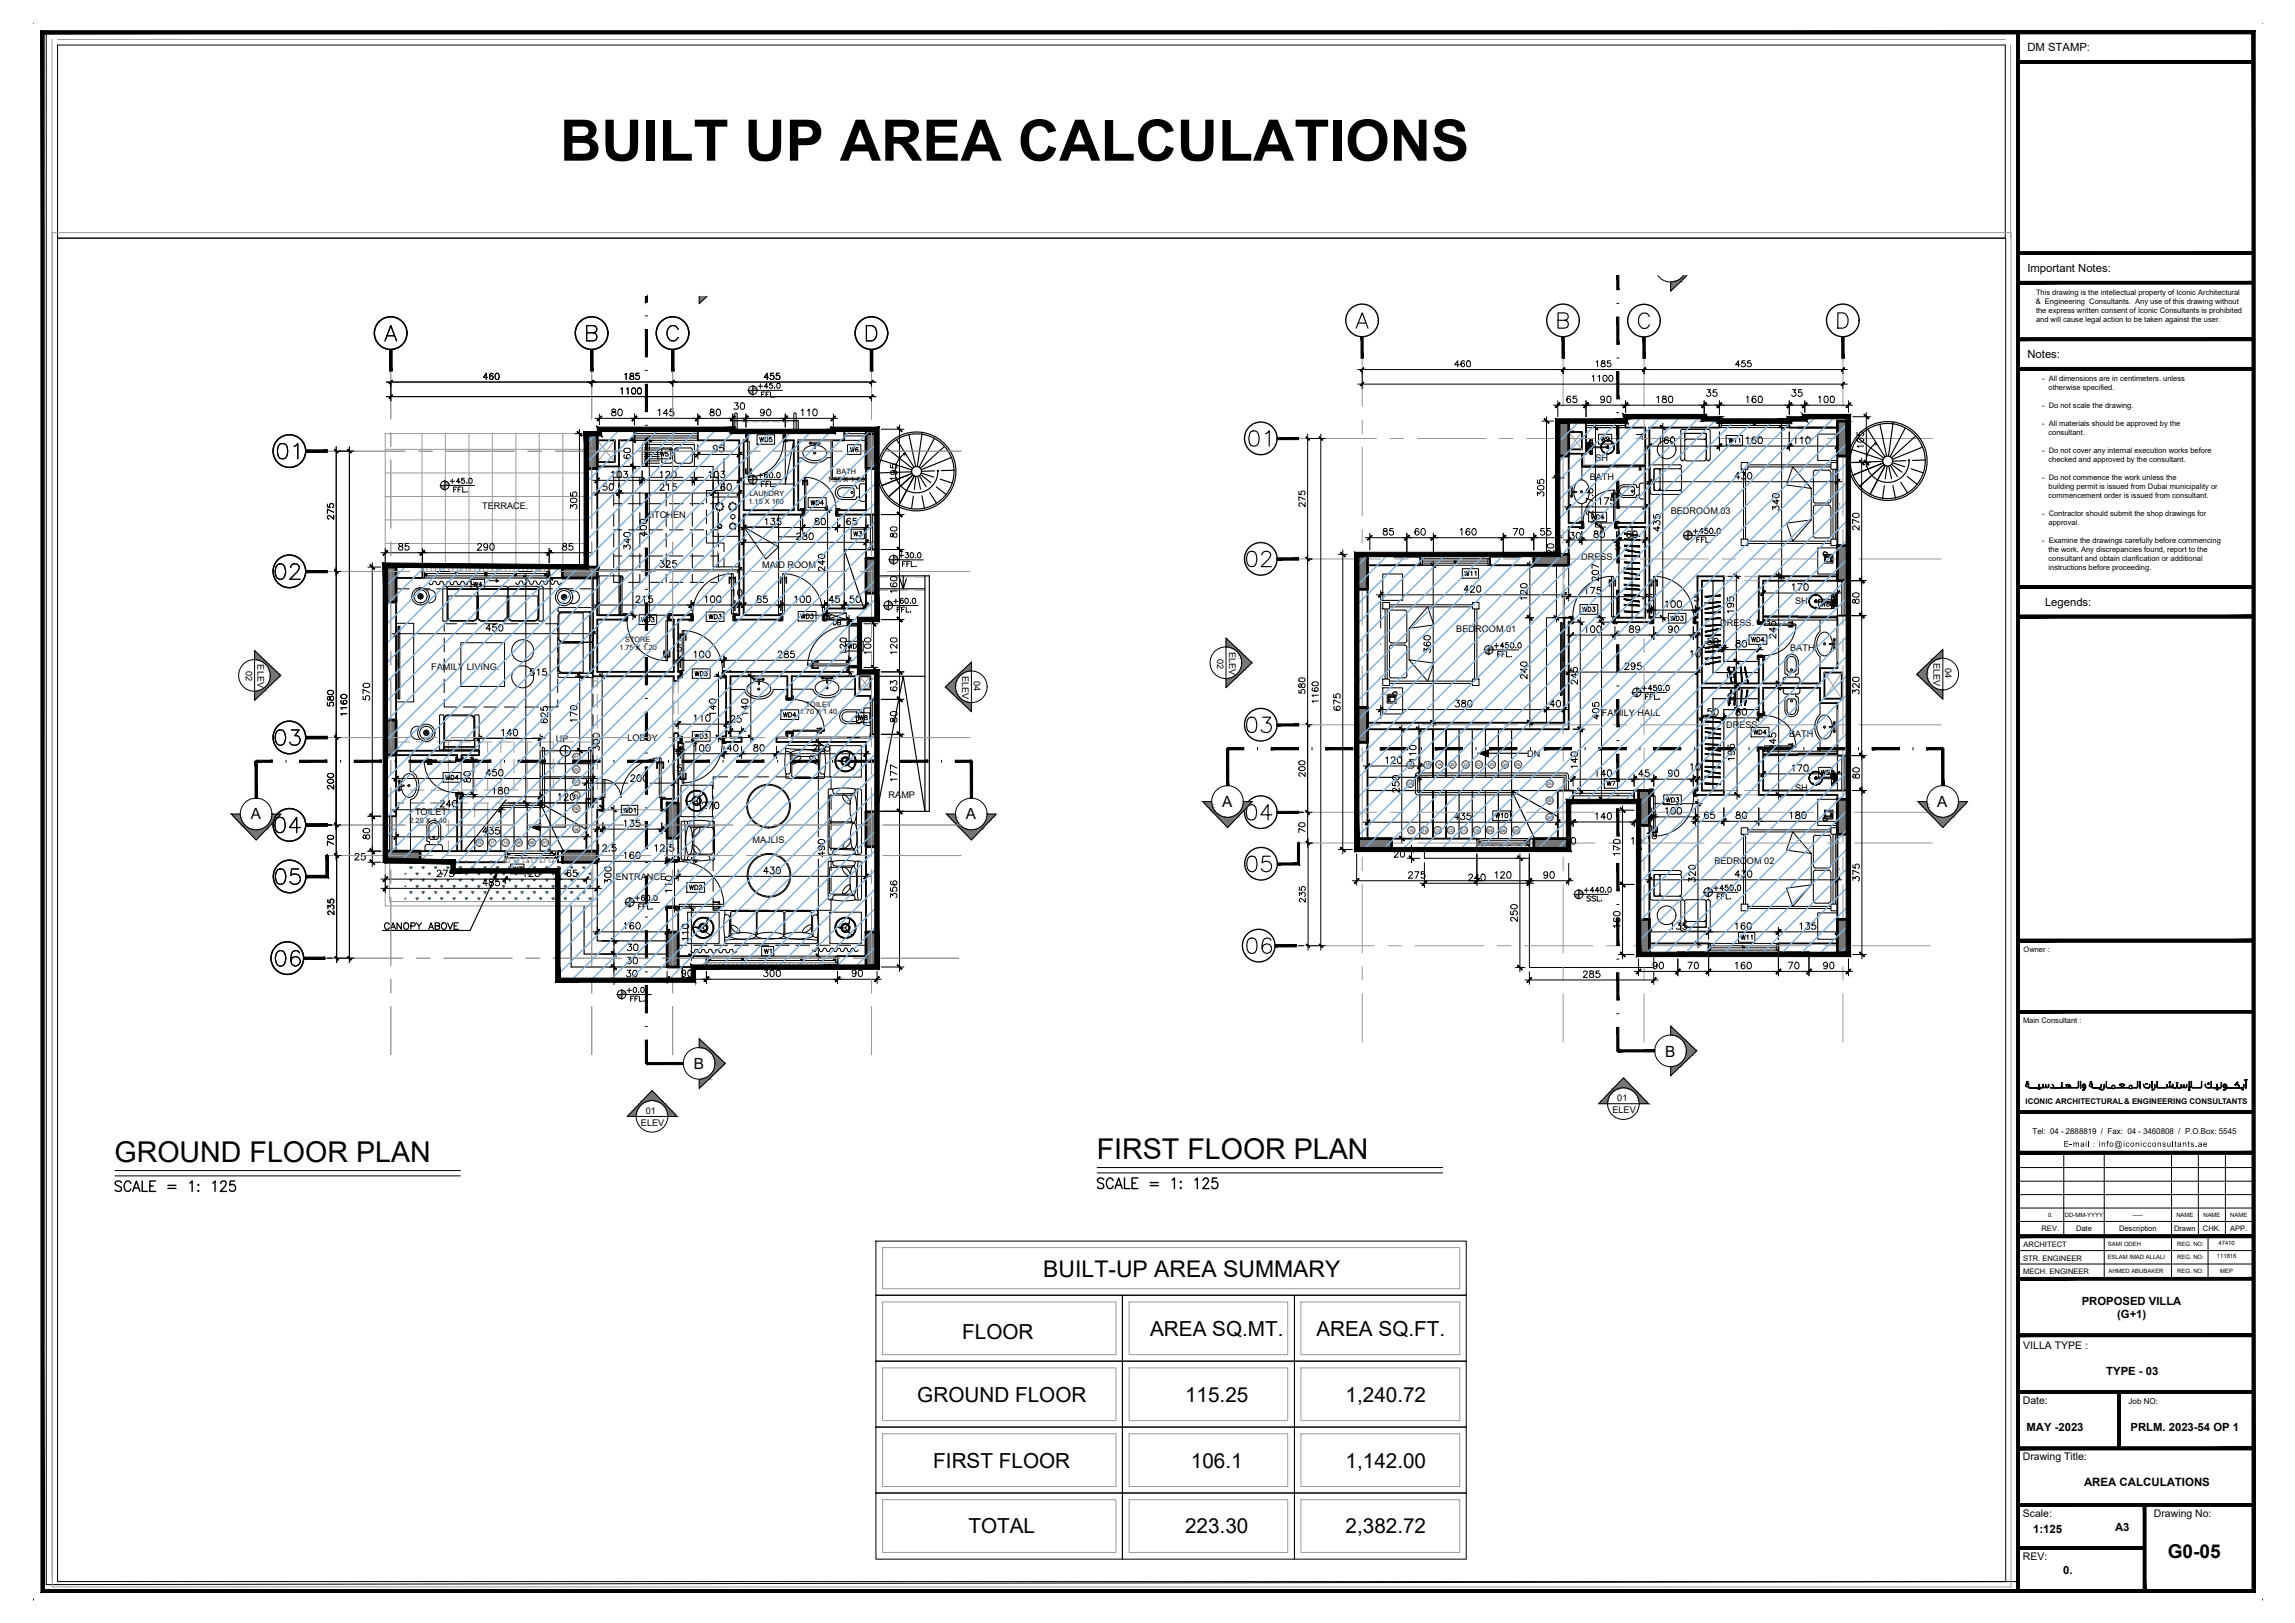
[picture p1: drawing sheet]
<svg xmlns="http://www.w3.org/2000/svg" width="420mm" height="297mm" viewBox="0 0 420 297" stroke-linecap="round" stroke-linejoin="round" font-family="sans-serif">
<defs><g id="words">
<text font-size="10.5" x="102.5" y="29.4">BUILT UP AREA CALCULATIONS</text>
<g font-size="6.2">
<text x="227.9" y="82.9">01</text>
<text x="49.7" y="85.4">01</text>
<text x="49.4" y="107.2">02</text>
<text x="49.4" y="137.6">03</text>
<text x="227.5" y="160.9">05</text>
<text x="49.4" y="163">05</text>
<text x="49.4" y="178.2">06</text>
<text x="227.5" y="175.7">06</text>
</g>
<text font-size="6.2" fill="#767676" x="227.2" y="151.3">04</text>
<g font-size="5.7">
<text x="227.2" y="104.8">02</text>
<text x="227.2" y="135.1">03</text>
<text x="49.4" y="153.5">04</text>
</g>
<g font-size="5.2">
<text x="21" y="212.7">GROUND FLOOR PLAN</text>
<text x="200.8" y="212.2">FIRST FLOOR PLAN</text>
</g>
<text font-size="4.2" x="191" y="233.8">BUILT-UP AREA SUMMARY</text>
<text font-size="4" x="151.7" y="115.7">DB</text>
<g font-size="3.8">
<text x="176.1" y="245.1">FLOOR</text>
<text x="210.6" y="244.5">AREA SQ.MT.</text>
<text x="241" y="244.5">AREA SQ.FT.</text>
<text x="167.9" y="256.5">GROUND FLOOR</text>
<text x="217" y="256.5">115.25</text>
<text x="246.3" y="256.5">1,240.72</text>
<text x="170.9" y="268.6">FIRST FLOOR</text>
<text x="218" y="268.6">106.1</text>
<text x="246.3" y="268.6">1,142.00</text>
<text x="177.3" y="280.7">TOTAL</text>
<text x="217" y="280.7">223.30</text>
<text x="246.3" y="280.7">2,382.72</text>
</g>
<g font-size="3.5">
<text x="113.9" y="182.7">+0.0</text>
<text x="396.9" y="285.1">G0-05</text>
</g>
<g font-size="2.8">
<text x="45.9" y="149.9">A</text>
<text x="176.8" y="149.9">A</text>
<text x="223.7" y="147.6">A</text>
<text x="354.7" y="147.6">A</text>
<text x="127" y="195.7">B</text>
<text x="304.8" y="193.4">B</text>
</g>
<g font-size="2.1">
<text x="371.2" y="9.3">DM STAMP:</text>
<text x="371.2" y="49.8">Important Notes:</text>
<text x="371.2" y="65.5">Notes:</text>
<text x="374.4" y="110.9">Legends:</text>
<text x="381.1" y="238.8">PROPOSED VILLA</text>
<text x="387.6" y="241.2">(G+1)</text>
<text x="385.6" y="251.6">TYPE - 03</text>
<text x="371" y="261.9">MAY -2023</text>
<text x="390.1" y="261.9">PRLM. 2023-54 OP 1</text>
<text x="381.5" y="272">AREA CALCULATIONS</text>
<text x="372.2" y="280.6">1:125</text>
<text x="387.2" y="280.1">A3</text>
<text x="377.7" y="288.1">0.</text>
</g>
<g font-size="1.9">
<text x="370.4" y="246.9">VILLA TYPE :</text>
<text x="370.3" y="256.9">Date:</text>
<text x="370.3" y="267.3">Drawing Title:</text>
<text x="370.3" y="277.6">Scale:</text>
<text x="394.3" y="277.6">Drawing No:</text>
<text x="370.3" y="285.5">REV:</text>
</g>
<g font-size="1.7">
<text x="291" y="87.8">BATH</text>
<text x="292.1" y="84.4">SH</text>
<text x="88.3" y="93.2">TERRACE.</text>
<text x="118.2" y="94.9">KITCHEN</text>
<text x="305.9" y="94">BEDROOM 03</text>
<text x="139.5" y="104">MAID ROOM</text>
<text x="289.5" y="102.5">DRESS.</text>
<text x="328.6" y="110.6">SH</text>
<text x="225" y="119.3" transform="rotate(90 225 119.3)">ELEV</text>
<text x="266.6" y="115.7">BEDROOM 01</text>
<text x="314.9" y="114.6">DRESS.</text>
<text x="327.7" y="119.1">BATH</text>
<text x="45" y="122.9" transform="rotate(90 45 122.9)">02</text>
<text x="47.2" y="121.6" transform="rotate(90 47.2 121.6)">ELEV</text>
<text x="79" y="122.5">FAMILY LIVING.</text>
<text x="176.1" y="123.7" transform="rotate(90 176.1 123.7)">ELEV</text>
<text x="178.3" y="124.6" transform="rotate(90 178.3 124.6)">04</text>
<text x="222.8" y="120.6" transform="rotate(90 222.8 120.6)">02</text>
<text x="354" y="121.4" transform="rotate(90 354 121.4)">ELEV</text>
<text x="356.1" y="122.2" transform="rotate(90 356.1 122.2)">04</text>
<text x="293.3" y="131.1">FAMILY HALL</text>
<text x="101.8" y="135.9">UP</text>
<text x="114.9" y="135.7">LOBBY</text>
<text x="316" y="133.2">DRESS.</text>
<text x="327.5" y="134.9">BATH</text>
<text x="279.6" y="138.5">DN</text>
<text x="76" y="149.2">TOILET</text>
<text x="162.7" y="146">RAMP</text>
<text x="328.6" y="144.8">SH</text>
<text x="137.8" y="154.3">MAJLIS.</text>
<text x="112.7" y="161">ENTRANCE</text>
<text x="313.9" y="158.2">BEDROOM 02</text>
<text x="118.2" y="203.9">01</text>
<text x="295.2" y="203.7">ELEV</text>
<text x="296.1" y="201.6">01</text>
<text x="117.3" y="206">ELEV</text>
</g>
<g font-size="1.5">
<text x="372.1" y="207.5">Tel: 04 - 2888819 / Fax: 04 - 3460808 / P.O.Box: 5545</text>
<text x="377.8" y="209.9">E-mail : info@iconicconsultants.ae</text>
<text x="389.7" y="257">Job NO:</text>
</g>
<g font-size="1.4">
<text x="372.7" y="54">This drawing is the intellectual property of Iconic Architectural</text>
<text x="372.7" y="55.6">&amp; Engineering Consultants. Any use of this drawing without</text>
<text x="372.7" y="57.3">the express written consent of Iconic Consultants is prohibited</text>
<text x="372.7" y="58.9">and will cause legal action to be taken against the user.</text>
<text x="373.8" y="69.7">- All dimensions are in centimeters. unless</text>
<text x="375" y="71.4">otherwise specified.</text>
<text x="373.8" y="74.7">- Do not scale the drawing.</text>
<text x="373.8" y="78">- All materials should be approved by the</text>
<text x="373.8" y="82.9">- Do not cover any internal execution works before</text>
<text x="375" y="79.6">consultant.</text>
<text x="373.8" y="87.8">- Do not commence the work unless the</text>
<text x="375" y="84.5">checked and approved by the consultant.</text>
<text x="375" y="89.5">building permit is issued from Dubai municipality or</text>
<text x="373.8" y="94.4">- Contractor should submit the shop drawings for</text>
<text x="375" y="91.1">commencement order is issued from consultant.</text>
<text x="373.8" y="99.4">- Examine the drawings carefully before commencing</text>
<text x="375" y="96.1">approval.</text>
<text x="375" y="101">the work. Any discrepancies found, report to the</text>
<text x="375" y="102.7">consultant and obtain clarification or additional</text>
<text x="375" y="104.4">instructions before proceeding.</text>
<text x="370.5" y="174.2">Owner :</text>
<text x="370.4" y="187.2">Main Consultant :</text>
<text x="370.8" y="202">ICONIC ARCHITECTURAL&amp; ENGINEERING CONSULTANTS</text>
<text x="373.8" y="225.3">REV.</text>
<text x="380.1" y="225.3">Date</text>
<text x="387.9" y="225.3">Description</text>
<text x="398" y="225.3">Drawn</text>
<text x="403.3" y="225.3">CHK.</text>
<text x="408.3" y="225.3">APP.</text>
<text x="370.4" y="233.2">MECH. ENGINEER</text>
<text x="370.4" y="230.7">STR. ENGINEER</text>
<text x="370.5" y="228.2">ARCHITECT</text>
</g>
<g font-size="1.3">
<text x="151.5" y="88.2">1.55 X 1.60</text>
<text x="153.2" y="86.7">BATH</text>
<text x="137" y="92.3">1.15 X 160</text>
<text x="137.2" y="90.7">LAUNDRY</text>
<text x="113.4" y="118.9">1.75 X 1.20</text>
<text x="114.5" y="117.5">STORE</text>
<text x="146.4" y="130.8">1.70 X 1.40</text>
<text x="147.5" y="129.3">TOILET</text>
<text x="75" y="150.6">2.20 X 1.40</text>
</g>
<g font-size="1.1">
<text x="374.9" y="222.7">0.</text>
<text x="378" y="222.7">DD-MM-YYYY</text>
<text x="385.9" y="228">SAMI ODEH</text>
<text x="390.5" y="222.7">-----</text>
<text x="398.4" y="222.7">NAME</text>
<text x="403.4" y="222.7">NAME</text>
<text x="406.1" y="227.9">47410</text>
<text x="408.3" y="222.7">NAME</text>
<text x="385.9" y="230.4">ESLAM IMAD ALLALI</text>
<text x="386" y="232.9">AHMED ABUBAKER</text>
<text x="398.6" y="232.9">REG. NO:</text>
<text x="398.6" y="230.5">REG. NO:</text>
<text x="398.6" y="228">REG. NO:</text>
<text x="405.8" y="230.3">111816</text>
<text x="406.5" y="233">MEP</text>
</g>
<g font-size=".7">
<text x="105.2" y="138.8">01</text>
<text x="105.2" y="141.1">02</text>
<text x="105.2" y="143.4">03</text>
<text x="257.8" y="143.7">16</text>
<text x="257.9" y="140.3">17</text>
<text x="261" y="140.3">18</text>
<text x="263.1" y="140.2">19</text>
<text x="265.6" y="140.2">20</text>
<text x="268" y="140.2">21</text>
<text x="270.3" y="140.2">22</text>
<text x="272.8" y="140.2">23</text>
<text x="275.2" y="140.2">24</text>
<text x="277.6" y="140.2">25</text>
<text x="283.3" y="143.7">04</text>
<text x="105.2" y="145.8">04</text>
<text x="105.2" y="148.3">05</text>
<text x="283.3" y="146.8">05</text>
<text x="283.3" y="149.8">06</text>
<text x="87.4" y="154.5">12</text>
<text x="89.8" y="154.5">11</text>
<text x="92.2" y="154.5">10</text>
<text x="94.6" y="154.5">09</text>
<text x="97" y="154.5">08</text>
<text x="99.4" y="154.5">07</text>
<text x="105.2" y="152">06</text>
<text x="258" y="152.2">15</text>
<text x="260.4" y="152.2">14</text>
<text x="262.8" y="152.2">13</text>
<text x="265.2" y="152.2">12</text>
<text x="267.6" y="152.2">11</text>
<text x="270" y="152.2">10</text>
<text x="272.5" y="152.2">09</text>
<text x="274.8" y="152.2">08</text>
<text x="277.2" y="152.2">07</text>
</g>
</g></defs>
<!-- layer: A0-01 GROUND FLOOR|A-FLOR-PFIX -->
<g fill="none" stroke="#000" stroke-width=".18">
<path d="M117.6 81.4h9.5v4h-9.5zM117.9 84.8h2.8M117.9 82h2.8M117.9 84.4h2.8M117.9 84h2.8M117.9 83.6h2.8M117.9 83.2h2.8M117.9 82.8h2.8M117.9 82.4h2.8M121.1 84.3l.1 .2 .3 .2M121.2 82.4v2M121.5 81.9l-.3 .2-.1 .2"/>
<path d="M121.5 84.8h1.3M121.5 82h1.3M122.7 81.9l.4 .2v.2M123.1 82.4v1.9l-.2 .4h-.2M123.5 82.4v1.9l.2 .4h.2M123.9 81.9l-.3 .2-.1 .2M124 84.8h2.4M124 82h2.4M126.3 81.9l.4 .2v.2M126.7 82.4v1.9l-.2 .4h-.2M136.1 88.6h9.2M143.8 80.6v8l1.5-8"/>
<path d="M148.6 81.2h1.2M148.6 81.1h1.2M149 81.5a1.84 1.84 0 0 0-2 1.4 1.96 1.96 0 0 0 2.2 1.4 1.96 1.96 0 0 0 2.1-1.4 1.84 1.84 0 0 0-2-1.4M149.1 81.2v.8h.1M149.4 81.2l-.1 .8M152.1 83.8h-.7a3.2 3.2 0 0 1-4.5 0h-.8M152.1 80.6v7.2h6.4M152.4 80.6v6.9h6.1M154.2 88.8a1.29 1.29 0 0 0-1.3 1.3 1.29 1.29 0 0 0 1.3 1.3M154.2 89.3a.87 .87 0 0 0-.9 .8 .87 .87 0 0 0 .9 .9M154.2 88.9h2.3l.3 .2M154.2 89.3h1.8l.3 .2 .1 .2"/>
<path d="M154.2 91h1.8M156.4 89.7l-.1 1.1-.3 .2M156.8 91.2l-.3 .2h-2.3M156.8 89.1v.3h.6M157.3 88.9l.2-.3 1-.1v3.3h-.8M157.3 91.3l.1 .2 .3 .2M157.4 91h-.6v.2M157.4 89v2.3M135.3 103.7h-4.7v-18.3h-17.3v27.2M142.5 100.1l-2.3 2.2M75.1 138.2v3a2.78 2.78 0 0 1 1.4 3.7l-.6 1.1-.8 .4v9.4M133.7 126.2h2.7v.2a2.66 2.66 0 0 0 3 1.5 2.26 2.26 0 0 0 2.2-1.7h2.5"/>
<path d="M138.3 124.4h1.3M138.3 124.3h1.3M138.8 124.4l.1 .8M138.8 124.7a1.84 1.84 0 0 0-2.1 1.5 1.96 1.96 0 0 0 2.2 1.3 1.96 1.96 0 0 0 2.2-1.3 1.84 1.84 0 0 0-2.1-1.5M138.9 125.2h.1M139.1 124.4l-.1 .8M144.9 126.1h3.9a2.69 2.69 0 0 0 3.3 1.6 2.06 2.06 0 0 0 1.9-1.6h2.5M150.8 124.2h1.2M150.8 124.1h1.2M151.3 124.2v.8h.2M151.3 124.5a1.84 1.84 0 0 0-2.1 1.4 1.96 1.96 0 0 0 2.2 1.4 1.96 1.96 0 0 0 2.2-1.4 1.84 1.84 0 0 0-2.1-1.4M151.6 124.2l-.1 .8"/>
<path d="M155 129.9a1.29 1.29 0 0 0-1.3 1.3 1.29 1.29 0 0 0 1.3 1.2h2.4l.2-.2M155 129.9h2.3l.3 .2M157.2 130.7l-.1-.2-.3-.2h-1.8a.87 .87 0 0 0-.9 .9 .87 .87 0 0 0 .9 .8l1.8 .1 .2-.1 .2-.4v-.9M157.6 130.2v.2h.6M158.1 132.4l.1 .2 .3 .2M158.2 132h-.6v.2M158.2 130v2.4M158.5 129.6l-.3 .2-.1 .2M158.5 129.6h.8v3.2h-.8M73 143.2v1.2M73.2 143.2v1.2M73.2 143.6l.8 .1"/>
<path d="M73.5 143.6a1.84 1.84 0 0 1 1.4-2 1.96 1.96 0 0 1 1.4 2.2 1.96 1.96 0 0 1-1.4 2.2 1.84 1.84 0 0 1-1.4-2.1M73.9 143.7v.1M74 143.9l-.8 .1M77.8 155v.8h3.2v-.8M78.2 154.5l-.3 .2-.1 .2M78.2 154.6h2.4M78.4 154h.2v.6M80.3 151.4a.87 .87 0 0 0-.9-.8 .87 .87 0 0 0-.9 .8l.1 2 .3 .2h1l.3-.2 .1-.2M80.3 151.5v1.7M80.4 154h-.2v.6M80.6 154.5l.2 .1 .2 .3M80.6 153.8l-.2 .2"/>
<path d="M80.7 153.8v-2.4a1.29 1.29 0 0 0-1.3-1.3 1.29 1.29 0 0 0-1.3 1.3v2.4l.2 .2"/>
<circle cx="122.7" cy="82.3" r=".19"/>
<circle cx="123.9" cy="82.3" r=".19"/>
<circle cx="148.4" cy="81.1" r=".11"/>
<circle cx="148.4" cy="81.1" r=".19"/>
<circle cx="149.2" cy="82.9" r=".19"/>
<circle cx="150" cy="81.1" r=".11"/>
<circle cx="150" cy="81.1" r=".19"/>
<circle cx="156" cy="90.1" r=".19"/>
<circle cx="138.1" cy="124.3" r=".11"/>
<circle cx="138.1" cy="124.3" r=".19"/>
<circle cx="138.9" cy="126.1" r=".19"/>
<circle cx="139.7" cy="124.3" r=".11"/>
<circle cx="139.7" cy="124.3" r=".19"/>
<circle cx="150.6" cy="124.1" r=".19"/>
<circle cx="150.6" cy="124.1" r=".11"/>
<circle cx="151.4" cy="125.9" r=".19"/>
<circle cx="152.2" cy="124.1" r=".19"/>
<circle cx="152.2" cy="124.1" r=".11"/>
<circle cx="156.8" cy="131.2" r=".19"/>
<circle cx="73.1" cy="144.6" r=".11"/>
<circle cx="73.1" cy="143" r=".11"/>
<circle cx="73.1" cy="144.6" r=".19"/>
<circle cx="73.1" cy="143" r=".19"/>
<circle cx="74.9" cy="143.8" r=".19"/>
<circle cx="79.4" cy="153.2" r=".19"/>
</g>
<!-- layer: A0-01 GROUND FLOOR|DEF POINTS -->
<path d="M117.6 81h9.5M146 80.6h6.4M109.3 108.7v3.9M135.8 123.8h6.4M148.2 123.6h6.4" fill="none" stroke="#9a9a9a" stroke-width=".18"/>
<!-- layer: A0-01 GROUND FLOOR|A-FLOR-APPL -->
<g fill="none" stroke="#000" stroke-width=".18">
<path d="M129.3 97.1v2.3h3.2v1.6M129.3 93.3v2.5M132.5 87.7v2.1h-3.2v2.3M132.5 80.6v2.1M132.5 83.9v2.5M109.7 105.4h3.8v7.2h-3.8zM113.5 105.5h.1M113.5 105.7h.1M113.5 112.2h.1M113.5 112.5h.1M113.6 105.4h.3v7.2h-.3zM113.9 105.6h.1v.9v-.9h-.1"/>
<path d="M132.5 102.2v1.5"/>
</g>
<!-- layer: A0-01 GROUND FLOOR|WALL-01 -->
<g fill="none" stroke="#000" stroke-width=".34">
<path d="M107.4 79.4h2.3v-.8h6.5v2h-2.9v4.8h-4v27.2h5.3v.8h-5.3v9.6h14.1v-9.6h-.8v-.8h3.9v.8h-2.3v9.6h.3v.8h-.3v.8h-.8v-.8h-14.9v-18h-8v-2h6.9zM127.8 78.6h6.4v.4h2.4v1.6h-.5v12.8h9.2v-12.8h-1.5v-1.6h8.8v-.4h2v2h-8.5v12.8h.8v.8h-10.8v18.4h6.9v.8h-8.5v-.8h.8v-32h-7.5zM158.5 78.6h2.1v15.6h-7.3v-.8h5.2zM109.3 80.6h3.3v4h-3.3zM70.5 103.8h6.8v2h-4.8v31.6h15.2v.8h-3.2v.8h-.8v-.8h-11.2v11.2h-2zM151.3 111.4h7.2v-10.8h2.1v12.8h-3.2v.8h-2M123.4 134.2h.8v.8h.3v.8h-.3v21.6h-2.1v-9.2h-.9v-2h2.2zM132.5 123h22.9v-.8h2v.8h3.2v5h-1.3v-.6h-2.8v-3.6h-11.6v4h-.8v-4h-10.4v11.2h2.1v.8h-3.3v-.8h.4v-11.2h-.4zM142.2 135h1.9v-.8h.8v.8h14.4v-.6h1.3v42.6h-7.3v-2h5.2v-39.2h-16.3zM157.4 123.8h1.9v2.4h-1.9zM70.5 155.8h22v2h-22zM83.7 155.8v-10.4h.8v10.4"/>
<path d="M107.4 146.2h3v2h-1.1v9.6h-7.1v-2h5.2zM122.1 166.2h2.1v8.8h5.1v2h-7.2zM153.3 177h7.3"/>
</g>
<!-- layer: A0-01 GROUND FLOOR|WIN -->
<g fill="none" stroke="#000" stroke-width=".18">
<path d="M116.2 79.4h11.6M116.2 79.8h11.6M154.6 79.4h3.9M154.6 79.8h3.9M154.6 78.6h3.9M116.2 80.6h11.6M116.2 80.2h11.6M127.8 80.6h.1M154.6 80.6h3.9M158.5 94.2v6.4M159.3 94.2v6.4M159.8 94.2v6.4"/>
<path d="M160.6 94.2v6.4M77.3 104.6h.4v1.2h-.4zM77.3 105.8h23.2M77.3 104.6h23.2M77.7 105h.4v.4h-.4zM77.7 105h22.5M77.7 105l.4 .4M78.1 105l-.4 .4h22.5l-.5-.4M83.4 104.6h.3v.4h-.3zM83.4 104.6l.3 .4M83.7 104.6l-.3 .4M88.7 104.6h.5v.4h-.5z"/>
<path d="M88.7 105h.5v.4h-.5zM88.7 104.6l.5 .4-.5 .4M88.7 105l.5 .4M89.2 104.6l-.5 .4M89.6 106.3h1.7M90.8 106l.5 .3-.5 .2zM94.1 105h.4v.4h-.4zM94.1 105l.4 .4M94.5 105l-.4 .4M99.7 105h.5v.4h-.5zM100.2 104.6h.3v1.2h-.3zM100.2 105l-.5 .4"/>
<path d="M159.3 128v6.4M159.8 128v6.4M160.1 128v6.4M160.6 128v6.4M70.5 149.4v6.4M71.3 149.4v6.4M71.8 149.4v6.4M72.5 149.4v6.4M92.5 155.8h.4v1.2h-.4zM92.5 155.8h9.7M92.5 157h9.7M92.9 156.2h.4v.4h-.4z"/>
<path d="M93.3 156.6l-.4-.4h8.8l-.4 .4M93.3 156.2l-.4 .4M101.3 156.2h.4v.4h-.4zM101.3 156.2l.4 .4h-8.8M101.7 155.8h.5v1.2h-.5zM129.3 175h.5v1.2h-.5zM129.3 175h24M129.3 176.2h24M129.8 175.4h.3v.4h-.3zM129.8 175.4h23.2M129.8 175.4l.3 .4M130.1 175.4l-.3 .4h23.2l-.4-.4"/>
<path d="M135.8 175.4h.3v.4h-.3zM135.8 175.4l.3 .4M136.1 175.4l-.3 .4M146.6 175.4h.3v.4h-.3zM146.6 175.4l.3 .4M146.9 175.4l-.3 .4M152.6 175.4h.4v.4h-.4zM153 175h.3v1.2h-.3zM153 175.4l-.4 .4"/>
</g>
<!-- layer: A0-01 GROUND FLOOR|WALL-01 -->
<g fill="#000">
<circle cx="116.2" cy="79.4" r=".17"/>
<circle cx="134.2" cy="79" r=".17"/>
<circle cx="133.7" cy="123" r=".17"/>
</g>
<!-- layer: A0-01 GROUND FLOOR|ARCH -->
<g fill="none" stroke="#000" stroke-width=".18">
<path d="M72.5 107.8h2.4M76.2 107.8h2.5M78.6 106.7a.37 .37 0 0 0 .4 .3 .37 .37 0 0 0 .3-.5 .36 .36 0 0 1 .5-.1 .36 .36 0 0 1 .1 .5 .37 .37 0 0 0 .5 .1 .37 .37 0 0 0 .2-.5 .36 .36 0 0 1 .4-.1 .36 .36 0 0 1 .2 .5 .37 .37 0 0 0 .4 .1 .37 .37 0 0 0 .2-.5 .36 .36 0 0 1 .5-.1 .36 .36 0 0 1 .2 .5 .37 .37 0 0 0 .4 .1 .37 .37 0 0 0 .2-.5 .4 .4 0 0 1 .5 0 .4 .4 0 0 1 .2 .4 .39 .39 0 0 0 .4 .1 .39 .39 0 0 0 .2-.5 .37 .37 0 0 1 .5-.1 .37 .37 0 0 1 .1 .5 .37 .37 0 0 0 .5 .1 .37 .37 0 0 0 .2-.5 .36 .36 0 0 1 .4-.1 .36 .36 0 0 1 .2 .5l.4 .1 .2-.3M79.9 107.8h2.5M83.7 107.8h2.4M87.4 107.8h2.5M91.1 107.8h2.6M94.4 106.6a.36 .36 0 0 0 .5 .4 .36 .36 0 0 0 .2-.5 .36 .36 0 0 1 .5-.2 .36 .36 0 0 1 .2 .5 .36 .36 0 0 0 .4 .1 .36 .36 0 0 0 .2-.4 .36 .36 0 0 1 .5-.2 .36 .36 0 0 1 .1 .5 .36 .36 0 0 0 .5 .1 .36 .36 0 0 0 .2-.4 .4 .4 0 0 1 .5-.1 .4 .4 0 0 1 .1 .4 .39 .39 0 0 0 .5 .1 .39 .39 0 0 0 .2-.4 .37 .37 0 0 1 .4-.1 .37 .37 0 0 1 .2 .4 .36 .36 0 0 0 .5 .1 .36 .36 0 0 0 .1-.4 .36 .36 0 0 1 .5-.2 .36 .36 0 0 1 .2 .5 .36 .36 0 0 0 .4 .1 .36 .36 0 0 0 .2-.4 .36 .36 0 0 1 .5-.2 .36 .36 0 0 1 .2 .5l.3 .2 .2-.4M94.9 107.8h2.5M98.7 107.8h2.5M102.4 107.8h2.5M106.2 107.8h2.3"/>
<path d="M124.2 173h1.5M126.5 174.1a.37 .37 0 0 0 .4 .3 .37 .37 0 0 0 .3-.5 .36 .36 0 0 1 .5-.1 .36 .36 0 0 1 .1 .4 .36 .36 0 0 0 .5 .1 .36 .36 0 0 0 .2-.4 .36 .36 0 0 1 .4-.1 .36 .36 0 0 1 .2 .4 .36 .36 0 0 0 .5 .1 .36 .36 0 0 0 .2-.4 .36 .36 0 0 1 .4-.1 .36 .36 0 0 1 .2 .4 .36 .36 0 0 0 .5 .1 .36 .36 0 0 0 .1-.4 .4 .4 0 0 1 .5-.1 .4 .4 0 0 1 .2 .5 .39 .39 0 0 0 .5 0 .39 .39 0 0 0 .1-.4 .36 .36 0 0 1 .5-.1 .36 .36 0 0 1 .2 .4 .36 .36 0 0 0 .4 .1 .36 .36 0 0 0 .2-.4 .36 .36 0 0 1 .5-.1 .36 .36 0 0 1 .1 .4l.3 .2 .3-.3M127 173h2.5M130.7 173h2.5M134.5 173h2.5M138.2 173h2.5M142 173h2.5M145.7 173h2.5M148.8 173.8a.35 .35 0 0 0 .4 .3 .35 .35 0 0 0 .2-.4 .36 .36 0 0 1 .5-.1 .36 .36 0 0 1 .2 .4 .36 .36 0 0 0 .4 .1 .36 .36 0 0 0 .2-.4 .36 .36 0 0 1 .5-.1 .36 .36 0 0 1 .1 .4 .4 .4 0 0 0 .5 .1 .4 .4 0 0 0 .2-.5 .39 .39 0 0 1 .5 0 .39 .39 0 0 1 .2 .4 .37 .37 0 0 0 .4 .1 .37 .37 0 0 0 .2-.4 .36 .36 0 0 1 .5-.1 .36 .36 0 0 1 .1 .4 .36 .36 0 0 0 .5 .1 .36 .36 0 0 0 .2-.4 .36 .36 0 0 1 .4-.1 .36 .36 0 0 1 .2 .4 .36 .36 0 0 0 .5 .1 .36 .36 0 0 0 .1-.4 .36 .36 0 0 1 .5-.1 .36 .36 0 0 1 .2 .4l.4 .1 .2-.3M149.5 173h2.5M153.2 173h2.5M157 173h1.5"/>
</g>
<!-- layer: A0-01 GROUND FLOOR|HIDDEN -->
<g fill="none" stroke="#9a9a9a" stroke-width=".18">
<path d="M131.4 85.4v2.9M131.4 89.6v2.5M131.4 93.3v2.5M131.4 97.1v2.5M77.3 104.4v.2h.2M77.3 104v.3M77.3 105.8h23.2M77.5 103.8l-.2 .1M77.6 104.6h22.7M77.6 103.8h.3M78 103.8h.1v.1M78.1 104.4v.2h-.1"/>
<path d="M78.1 104v.3M79 104v.3M79 104.4v.2M79.1 103.8l-.1 .1M79.2 103.8h.3M79.6 103.8h.2v.1M79.8 104.4v.2h-.2M79.8 104v.3M80.5 104v.3M80.5 104.4v.2M80.7 103.8h-.2v.1M80.8 103.8h.3"/>
<path d="M81.2 103.8l.1 .1M81.3 104.4v.2h-.1M81.3 104v.3M82.1 104v.3M82.1 104.4v.2M82.3 103.8h-.2v.1M82.4 103.8h.3M82.8 103.8l.1 .1M82.9 104.4v.2h-.1M82.9 104v.3M83.7 104v.3M83.7 104.4v.2"/>
<path d="M83.9 103.8h-.2v.1M84 103.8h.2M84.4 103.8h.1v.1M84.5 104.4v.2h-.1M84.5 104v.3M85.3 104v.3M85.3 104.4v.2M85.5 103.8l-.2 .1M85.6 103.8h.3M86 103.8h.1v.1M86.1 104.4v.2h-.1M86.1 104v.3"/>
<path d="M87 104v.3M87 104.4v.2M87.1 103.8l-.1 .1M87.2 103.8h.3M87.6 103.8h.2v.1M87.8 104.4v.2h-.2M87.8 104v.3M88.5 104v.3M88.5 104.4v.2M88.7 103.8h-.2v.1M88.8 103.8h.3M89.2 103.8l.1 .1"/>
<path d="M89.3 104.4v.2h-.1M89.3 104v.3M90.1 104v.3M90.1 104.4v.2M90.3 103.8h-.2v.1M90.4 103.8h.3M90.8 103.8l.1 .1M90.9 104.4v.2h-.1M90.9 104v.3M91.7 104v.3M91.7 104.4v.2M91.9 103.8h-.2v.1"/>
<path d="M92 103.8h.2M92.4 103.8h.1v.1M92.5 104.4v.2h-.1M92.5 104v.3M93.3 104v.3M93.3 104.4v.2M93.5 103.8l-.2 .1M93.6 103.8h.3M94 103.8h.1v.1M94.1 104.4v.2h-.1M94.1 104v.3M95 104v.3"/>
<path d="M95 104.4v.2M95.1 103.8l-.1 .1M95.2 103.8h.3M95.6 103.8h.2v.1M95.8 104.4v.2h-.2M95.8 104v.3M96.5 104v.3M96.5 104.4v.2M96.7 103.8h-.2v.1M96.8 103.8h.3M97.2 103.8l.1 .1M97.3 104.4v.2h-.1"/>
<path d="M97.3 104v.3M98.1 104v.3M98.1 104.4v.2M98.3 103.8h-.2v.1M98.4 103.8h.3M98.8 103.8l.1 .1M98.9 104.4v.2h-.1M98.9 104v.3M99.7 104v.3M99.7 104.4v.2M99.9 103.8h-.2v.1M100 103.8h.3"/>
<path d="M100.4 103.8h.1v.1M100.5 104.4v.2h-.1M100.5 104v.3M131.4 100.8v2.9M72.5 135.8h2.5M76.3 135.8h2.5M80.1 135.8h2.5M82.1 135.8v1.9M82.1 138.9v2.5M83.8 135.8h2.5M84.5 135.8v1.9M84.5 138.9v2.5"/>
<path d="M86.9 135.8v1.9M86.9 138.9v2.5M87.5 135.8h2.5M89.3 135.8v1.9M89.3 138.9v2.5M91.3 135.8h2.5M91.7 135.8v1.9M91.7 138.9v2.5M94.1 135.8v1.9M94.1 138.9v2.5M95 135.8h2.5M96.5 135.8v1.9"/>
<path d="M96.5 138.9v2.5M98.8 135.8h2.5v1.9M98.9 135.8v1.9M98.9 138.9v2.5M101.3 138.9v2.5M102.5 135.8h2.5M106.3 135.8h2.5M108.5 135.8v1.9M108.5 138.9v2.5M108.5 123.8v2M108.5 127v2.5M108.5 130.8v2.5"/>
<path d="M108.5 134.5v2.5M108.5 138.3v2.5M108.5 124.6h.8M108.8 134.2h.8M109.3 123.8v2M109.3 127v2.5M109.3 130.8v2.5M109.3 134.5v2.5M109.3 138.3v2.5M123.4 124.6v2.3M123.4 128.1v2.5M123.4 131.9v2.3"/>
<path d="M124.2 124.6v2.3M124.2 128.1v2.5M124.2 131.9v2.3M72.5 147h1.4M72.5 144.6h1.4M75.1 147h2.5M75.1 144.6h2.5M78.9 147h2.5M78.9 144.6h2.5M82.1 142.7v6.2M82.1 150.1v2.5M82.1 153.9v1.9"/>
<path d="M82.6 147h1.4M82.6 144.6h1.4M84.3 147h1.4M84.5 142.7v1.9h2.8M84.5 147v1.9M84.5 150.1v2.5M84.5 153.9v1.9M86.9 142.7v1.9M86.9 147v2.6M86.9 150.9v2.5M87 147h2.5M87.5 146.9v.1"/>
<path d="M88.6 144.6h2.5M89.3 142.7v1.9M89.3 147v3.5M90.8 147h1.4M91.7 142.7v1.9M92.3 144.6h2.5M92.5 157h.8v.8h-.8zM94.1 142.7v1.9M94.1 157h.9v.8h-.9zM95.8 157h.7v.8h-.7zM96.5 142.7v1.9M97.3 157h.8v.8h-.8z"/>
<path d="M98.9 142.7v1.9h-2.8M98.9 157h.8v.8h-.8zM100.5 157h.8v.8h-.8zM101.3 142.7v1.9M108.5 142.7v1.9M108.5 142.1v2.5M108.5 145.8v2M109.3 142.1v2.5M109.3 145.8v2M129.3 176.9v.1h.2M129.3 176.2h24M129.3 176.5v.2"/>
<path d="M129.5 176.2h-.2v.1M129.6 177h.3M130.1 176.9l-.1 .1M130.1 176.2v.1M130.1 176.5v.2M130.9 176.9v.1h.2M130.9 176.5v.2M131.1 176.2h-.2v.1M131.2 177h.3M131.7 176.9l-.1 .1M131.7 176.2v.1M131.7 176.5v.2"/>
<path d="M132.5 176.9v.1h.2M132.5 176.5v.2M132.7 176.2h-.2v.1M132.8 177h.3M133.4 176.9v.1h-.2M133.4 176.2v.1M133.4 176.5v.2M134.2 176.9l.1 .1M134.2 176.5v.2M134.3 176.2h-.1v.1M134.4 177h.3M135 176.9v.1h-.2"/>
<path d="M135 176.2v.1M135 176.5v.2M135.8 176.9l.1 .1M135.8 176.5v.2M135.9 176.2h-.1v.1M136 177h.3M136.6 176.9v.1h-.2M136.6 176.2v.1M136.6 176.5v.2M137.3 176.9v.1h.2M137.3 176.5v.2M137.5 176.2h-.2v.1"/>
<path d="M137.6 177h.3M138.1 176.9l-.1 .1M138.1 176.2v.1M138.1 176.5v.2M138.9 176.9v.1h.2M138.9 176.5v.2M139.1 176.2h-.2v.1M139.2 177h.3M139.7 176.9l-.1 .1M139.7 176.2v.1M139.7 176.5v.2M140.5 176.9v.1h.2"/>
<path d="M140.5 176.5v.2M140.7 176.2h-.2v.1M140.8 177h.3M141.4 176.9v.1h-.2M141.4 176.2v.1M141.4 176.5v.2M142.2 176.9l.1 .1M142.2 176.5v.2M142.3 176.2h-.1v.1M142.4 177h.3M143 176.9v.1h-.2M143 176.2v.1"/>
<path d="M143 176.5v.2M143.8 176.9l.1 .1M143.8 176.5v.2M143.9 176.2h-.1v.1M144 177h.3M144.6 176.9v.1h-.2M144.6 176.2v.1M144.6 176.5v.2M145.3 176.9v.1h.2M145.3 176.5v.2M145.5 176.2h-.2v.1M145.6 177h.3"/>
<path d="M146.1 176.9l-.1 .1M146.1 176.2v.1M146.1 176.5v.2M146.9 176.9v.1h.2M146.9 176.5v.2M147.1 176.2h-.2v.1M147.2 177h.3M147.7 176.9l-.1 .1M147.7 176.2v.1M147.7 176.5v.2M148.5 176.9v.1h.2M148.5 176.5v.2"/>
<path d="M148.7 176.2h-.2v.1M148.8 177h.3M149.4 176.9v.1h-.2M149.4 176.2v.1M149.4 176.5v.2M150.2 176.9l.1 .1M150.2 176.5v.2M150.3 176.2h-.1v.1M150.4 177h.3M151 176.9v.1h-.2M151 176.2v.1M151 176.5v.2"/>
<path d="M151.8 176.9l.1 .1M151.8 176.5v.2M151.9 176.2h-.1v.1M152 177h.3M152.6 176.9v.1h-.2M152.6 176.2v.1M152.6 176.5v.2"/>
</g>
<!-- layer: A0-01 GROUND FLOOR|A-FLOR-STRS -->
<g fill="none" stroke="#000" stroke-width=".21">
<path d="M98.9 139.8h9.6M103.5 136.5v14.9h-4.6M86.9 153.4v2.4M89.3 150.5v5.3M91.7 147.6v8.2M92.2 147h16.3M92.7 146.4l-7.7 9.4M94.1 147v8.8M96.5 147v8.8M98.9 144.6h9.6M98.9 142.2h9.6M107.4 151.8l-8.5-4.8 4.2 8.8"/>
<path d="M108.5 147.8v-10.4h-9.6v18.4"/>
</g>
<!-- layer: A0-01 GROUND FLOOR|HANDRAIL -->
<path d="M134.9 75.7l-.2-.1-.2 .1v3.3M135 75.8v3.2M145.7 75.7l-.2-.1-.2 .1v3.3M145.8 75.8v3.2M99.3 137l.2-.2 .2 .2M99.3 137v10.4h-7.4M99.7 137v10.8h-8.2M107.7 137l.2-.2 .2 .2M107.7 137v10.8M108.2 137v10.8" fill="none" stroke="#000" stroke-width=".18"/>
<!-- layer: A0-01 GROUND FLOOR|STAIR -->
<g fill="none" stroke="#000" stroke-width=".21">
<path d="M134.2 79v-2h11.9v2M166.4 79.6l1.2 5.8M168.8 79.2l-.9 6.2M161.2 84.2l5.8 1.8M162.4 82.1l4.7 3.7M164.2 80.5l3.1 5M165.4 83h.3v.3M165.7 83a3.9 3.9 0 0 0 .2 6.7 3.9 3.9 0 0 0 5.8-3.4M166.9 86.3l-5.9 .3M167 86.6l-5.6 2.3M167.1 86.9l-4.4 4M167.2 90.8l-.3 2.3"/>
<path d="M167.4 87.1l-2.8 5.3M167.7 87.2l-.3 2.4M168 87.2l.5 2.3M168.3 87.1l1.2 2M168.5 86.9l1.9 1.4M168.7 86.6l2.2 .7M168.8 90.7l.4 2.3M170.2 90.2l1.3 1.9M171.1 80.2l-2.8 5.3M171.1 86.2l-2.4 .1M171.4 89.1l1.9 1.4M172.1 87.7l2.3 .7"/>
<path d="M172.9 81.7l-4.4 4M174.2 83.7l-5.5 2.3M174.7 86l-2.4 .1M160.6 107.8h8.7M160.6 105.4h9.5v43.1h-.8M164.8 105.9l.6 1.9M165.4 105.4v2.4l.5-1.9M169.3 105.4v43.1M160.6 123.8h8.7M165.4 123.8l3.9 24.7h-8.7zM109.3 157.8v14.4h12.8M102.2 165.8v13.6h22.7v-2.4"/>
<path d="M104.6 165.8v11.2h17.5v-2.4h-15.2v-8.8"/>
<circle cx="167.8" cy="86.3" r="6.9"/>
<circle cx="167.8" cy="86.3" r="7.2"/>
<circle cx="167.8" cy="86.3" r=".91"/>
<circle cx="171.7" cy="86.2" r=".11"/>
</g>
<!-- layer: A0-01 GROUND FLOOR|FURNITURE -->
<g fill="none" stroke="#000" stroke-width=".18">
<path d="M136.1 96.4l4.1 5.9M142.5 94.2h4.1v4h-4.1zM142.5 96.4h-6.4l6.4 3.7M142.5 94.2v18.4M72.5 114.1h3.2v14.4h-3.2zM72.9 114.6h.3v13.3h-.3zM73.2 114.8h-.2v13h.2M76.6 109.2h.2M77.1 109.3l.2 .1M77.3 108.9l-.2 .1M78.1 108a1.21 1.21 0 0 1 1.7 1.1 1.21 1.21 0 0 1-1.7 1.2M81.2 107.3l-.1 .1v6.2l.1 .1"/>
<path d="M81.2 107.3h.5l.1 .1M81.8 113.5l-.1 .2h-.5M81.9 107.9h16.7M81.9 107.5v6.1M82 112.9a.66 .66 0 0 0 .7 .7h3.9a.66 .66 0 0 0 .7-.7v-3.8h-5.3v3.8M84.4 117.6h8v8h-8zM87 107.3l.2 .1 .2 .3 .1-.2 .3-.2h4.8M87 107.3h-4.7l-.4 .2v.2M87.5 112.9a.66 .66 0 0 0 .7 .7M87.6 112.9v-3.8h5.2v3.8l-.6 .7h-4M88.2 113.7h4M92.6 107.3l.2 .1 .2 .3"/>
<path d="M93 112.9a.78 .78 0 0 1-.8 .8M93 112.9v-5.2h-5.5v5.2v-5.2h-5.6v5.2a.78 .78 0 0 0 .8 .8h3.9a.78 .78 0 0 0 .8-.8 .78 .78 0 0 0 .8 .8M93 112.9a.78 .78 0 0 0 .8 .8M93.1 112.9a.66 .66 0 0 0 .7 .7M93.2 112.9v-3.8h5.3v3.8a.66 .66 0 0 1-.7 .7M93.8 113.7h4M93.8 113.6h4M98.2 107.3l.4 .2v.2M98.3 107.3h-4.9l-.4 .2v.2M98.6 112.9a.78 .78 0 0 1-.8 .8M98.6 107.7h-5.6v5.2M98.8 107.3l-.2 .2v6l.2 .2"/>
<path d="M98.8 107.3h.5l.1 .1M99.4 113.5l-.1 .2h-.5M99.4 107.5v6.1M102.2 112.8v3.9M102.2 118.3v4.1M102.2 116.7a.78 .78 0 0 0 .7 .8M102.2 112.8a.78 .78 0 0 1 .7-.8h5.3v5.5M102.3 111.2l-.1 .1v.5l.1 .2M102.3 111.2h6.1M102.3 112h6.1M102.3 112.8v3.9M102.3 118.3v4.1"/>
<path d="M102.9 109.3h.2M102.9 117.7a.66 .66 0 0 0-.6 .6M102.9 117.5a.78 .78 0 0 0-.7 .8M102.9 112.1a.66 .66 0 0 0-.6 .7M103 117.7h3.8v5.3h-3.9a.66 .66 0 0 1-.6-.6M103 117.5h5.2v5.7M103 112.2h3.8v5.2h-3.9a.66 .66 0 0 1-.6-.7M103 117.5h5.2M103.4 109.4l.1 .1M103.5 109l-.1 .1M104.4 108.2a1.21 1.21 0 0 1 1.7 1.1 1.21 1.21 0 0 1-1.7 1.1M108 112v11.2"/>
<path d="M108.1 117.5l.2 .1 .2 .3v4.9M108.1 112l.4 .2v.2v4.8M108.4 111.2l.1 .1M108.5 111.8l-.1 .2M108.5 111.4v.4M108.5 117.1l-.2 .4h-.2M72.9 121h-.4v.5h.4M76.9 133a1.21 1.21 0 0 0-1.7 1.1 1.21 1.21 0 0 0 1.7 1.1M77.8 133.8l.1 .2M77.9 134.3l-.1 .1M78.3 134.1h.2M80.4 137.1l.2 .1h.5l.1-.1"/>
<path d="M80.4 131l.2-.2h.5l.1 .2M80.5 131v6.1M81.2 136.8l.2 .4h.2h4.9M81.3 136.6h5.6M81.3 131v6.1M82 131a.66 .66 0 0 0-.6 .6M82 130.8a.78 .78 0 0 0-.8 .8M82 130.8h4.1a.78 .78 0 0 1 .8 .8M82 131h4.1M86.1 131a.66 .66 0 0 1 .6 .6v3.9h-5.3v-3.9M86.9 136.8l-.2 .4h-.2M86.9 131.6v5.2h-5.6"/>
<path d="M86.9 137.1l.2 .1M87.1 130.8l-.2 .2v6.1M87.1 130.8h.4M87.1 137.2h.4M87.5 130.8l.2 .2v6.1M87.7 137.1l-.2 .1M102.2 123.3v.5l.1 .2M102.2 122.4a.78 .78 0 0 0 .7 .8M102.3 123.2l-.1 .1M102.3 124h6.1M102.3 123.2h6.1M108.4 123.2l.1 .1"/>
<path d="M108.5 123.8l-.1 .2M108.5 123.3v.6M108.5 122.8l-.2 .3-.2 .1M143.8 137l3.6 .1M143.8 137.6l-.1 2.6 .1 1.3 .2 .1M143.9 136.5l-.1 .5 .2 .6M143.9 137.6l.8 .1M144.2 136.4h6.5M144.2 136.4l-.3 .1M144.6 137.7l.1 2.8-.1 1M144.7 137.7l.1 .2M144.9 137.7a7.4 7.4 0 0 1 5.1 0l.1 .1a3.4 3.4 0 0 1-2.7 .7l-1.3-.1a1.53 1.53 0 0 1-1.3-.6z"/>
<path d="M145 138.4l-.1 3.6M145 138.1l-.1 .3M145.2 139.1l.3-.3a1 1 0 0 1 1.1-.3 1.54 1.54 0 0 1-1.6 1.3l-.1-.2zM148.2 138.5a1.54 1.54 0 0 1 1.6 1.3 1.54 1.54 0 0 1-1.6-1.3zM149.8 138.1l.1 .3v3.6M150 138l.2-.3-.1 2.8 .1 1M150.6 136.4l.3 .1M150.8 137.5l-.6 .2M150.8 137.6h.1M150.9 136.5l.1 .5-.1 .6M151 137.6l.1 2.3-.2 1.8M151 137l-1.8 .2-1.8-.1"/>
<path d="M151.9 136.5h5.8v5.7h-5.8zM153.5 139.3h.2M153.5 139.3h.1M153.5 139.3l-.7 .1M153.7 139.3h.1M153.8 139.3h.2M153.8 139.3h.1M154 139.3h.3M154 139.3h.1M154.3 139.3h.1M154.8 139.3l.4 .7M154.9 139.3h-.6"/>
<path d="M155.2 140h.1M155.2 140l.1 .1M155.5 138.4l-.7 .9M155.5 138.4h.1M155.5 138.2v.2M155.5 138.2h.1M155.5 138.1v.1M155.5 138.1h.1M155.5 138v.1M155.5 138h.1M155.7 137.5l-.2 .5M124.7 143.7h5.7v5.8h-5.7z"/>
<path d="M124.7 150.7v6.4M124.7 157.1l.1 .2M124.8 150.4l.5-.1 .5 .1M124.8 150.4l-.1 .2M125.3 150.3l.2 2.4v3l-.2 1.7M125.5 146.5l.8 .2M125.9 150.6l.1 .5M125.9 150.4a8.8 8.8 0 0 1 4 0l.1 .3a.47 .47 0 0 1-.6 .5M125.9 150.4v.2M125.9 157.3l-.6 .1-.5-.1M126 151.1l.1 .1M126 151.3l.2-.1a3.4 3.4 0 0 1 .6 2.6l-.1 1.4a1.53 1.53 0 0 1-.5 1.3 3.4 3.4 0 0 1-.6-2.7v-1.3z"/>
<path d="M126 151.1l3.4 .1M126.2 156.4l-.2 .4-.1 .5a9.5 9.5 0 0 0 4.1 .1M126.3 146.7h.1M126.5 146.6h.1M126.5 146.6l-.2 .1M126.7 146.6h.1M126.7 146.6h-.2M126.8 154.7a1.54 1.54 0 0 1 1.3 1.6 1.54 1.54 0 0 1-1.3-1.6zM126.8 146.6h.8M126.8 146.6h.1M127.4 151.7l.5-.3h.2a1.54 1.54 0 0 1-1.3 1.6 1.19 1.19 0 0 1 .6-1.3zM127.6 146.6l.5 .7"/>
<path d="M127.8 146.1l-.3 .6M127.8 146.1h.1M127.9 146l-.1 .1M127.9 146h.1M128.1 147.3h.1M128.1 147.3l.1 .3M128.1 145.8l-.2 .2M128.1 145.8h.1M128.2 147.6h.1M128.2 147.6l.1 .2M128.3 147.8h.1M128.3 147.8v.1"/>
<path d="M128.3 147.9h.1M128.3 147.9v.2M128.3 148.1h.1M128.3 148.1l.1 .3M129 145.1l-.9 .7M129.4 156.5h.1a.5 .5 0 0 1 .5 .8M129.4 156.5l-3.4 .1M130 157.3l.1 .1M130.1 157.4h.5M130.3 151.4l.3 .3M130.3 151.4l-3.9 .1M130.5 150.3l.3 .2"/>
<path d="M130.6 150.4l-.6 .1M130.6 151.8v4.3l-.3 .2h-3.6l-.3-.1M130.8 150.5v6.7M130.8 157.2l-.3 .2M143.9 142.2l.1 .3M143.9 141.8v.4M144 141.7l-.1 .1M144 142.4l6.8 .1M144.6 141.5l-.6 .2M144.9 142l.4 .3M145.3 142.3h4.3M149.9 142l-.4 .3"/>
<path d="M150.2 141.5l.6 .2M150.8 141.7l.1 .1M151 141.8v.4l-.2 .3M151.6 156.2l.3 .2M151.6 157.8v6.7M151.6 144.6v11.6M151.8 150.9v4.1M151.8 150.1l.3 .3h3.6M151.8 154.9l.3 .4h3.6M151.8 145.8v4.3M151.8 159v4.3M151.9 144.4l-.3 .2"/>
<path d="M151.9 157.6l-.3 .2M151.9 144.4l.5 .1M151.9 157.6l.5 .2M151.9 156.4h.4M152.1 145.5l-.3 .3M152.1 150.6l-.2 .1-.1 .2M152.1 158.7l-.3 .3M152.1 145.5h3.7M152.1 150.6h3.7M152.1 158.7h3.7M152.4 156.3l1.7 .2 2.4-.1M152.5 144.5l-.1 .3a.46 .46 0 0 0 .6 .5l3.4-.1"/>
<path d="M152.5 157.7l-.1 .3a.5 .5 0 0 0 .6 .5l3.4-.1M152.6 144.4l-.2 .1M152.6 144.4l1.9-.2 2 .2M152.6 155.6l1-.1 2.8 .1 .2 .4M152.6 155.6l-.3 .7M154.3 145.5a1.54 1.54 0 0 1 1.3 1.6 1.54 1.54 0 0 1-1.3-1.6zM154.3 158.7a1.54 1.54 0 0 1 1.3 1.6 1.54 1.54 0 0 1-1.3-1.6zM155 153.8l.5-.2h.2a1.54 1.54 0 0 1-1.3 1.6 1.19 1.19 0 0 1 .6-1.4zM155.3 140.1h.1M155.3 140.1l.1 .1M155.4 140.2h.1M155.4 140.2l.9 .6"/>
<path d="M155.8 145.5l.2 .1M155.8 150.6l.3 .2M155.8 158.7l.2 .1M156 150.3l-.3 .1M156 155.1l-.3 .2M156.1 145.4l.1-.1a3.4 3.4 0 0 1 .6 2.7v1.3a1.53 1.53 0 0 1-.6 1.3 3.4 3.4 0 0 1-.6-2.6l.1-1.4zM156.1 158.6l.1-.1a3.4 3.4 0 0 1 .6 2.7v1.3a1.53 1.53 0 0 1-.6 1.3 3.4 3.4 0 0 1-.6-2.6l.1-1.4zM156.1 150.7l.2-.1a1.88 1.88 0 0 1 .6 1.6v.8a3.3 3.3 0 0 1-.6 2.4 1.88 1.88 0 0 1-.6-1.6v-.8a4.6 4.6 0 0 1 .4-2.3zM156.1 155.3l.3 .3M156.4 145.2l-.1 .1M156.4 158.4l-.1 .2M156.5 157.6l-2.6-.1-1.3 .1-.2 .2"/>
<path d="M156.5 144.4v.1M156.5 157.6v.3M156.5 156.3l.6 .1 .5-.1M156.5 144.5v.2M156.5 156v.2M156.5 156.2v.1M156.6 144.7l-.2 .5M156.6 157.9l-.2 .5M157.1 144.4a54.4 54.4 0 0 0 0 12M157.1 157.6l-.1 3.6M157.6 144.5l.1 .2M157.6 157.7l.1 .2"/>
<path d="M157.6 144.5l-.5-.1-.5 .1M157.6 157.7l-.5-.1-.5 .1M157.7 156l-.1 .3M157.7 144.7v11.4M157.7 157.9v6.5M125.9 166.9h5.8v5.8h-5.8zM127.3 169.7l.3 .1M127.3 169.7h.1M127.3 169.7l-.6 .2M127.6 169.8h.1M127.7 169.8h.2M127.7 169.8h.1"/>
<path d="M127.9 169.8h.2M127.9 169.8h.1M128.1 169.8h.1M128.7 169.8l.7 .9 .8 .6M128.8 169.8h-.7M129.4 169.1l-.7 .7M129.4 169.1h.1M129.4 168.9v.2M129.4 168.9h.1M129.5 168.8l-.1 .1M129.5 168.8h.1M129.5 168.6v.2"/>
<path d="M129.5 168.6h.1M129.5 168.5v.1M129.5 168.5h.1M129.6 168l-.1 .5M129.6 168h.1M132.7 167.3l-.2 1.8 .2 2.4M132.7 166.9l.1 .5h.2a.47 .47 0 0 1 .6 .6M132.7 171.5h.1M132.7 172.6l.3 .1M132.8 171.5l-.2 .6 .1 .5M132.8 171.6h.2M132.9 166.6l-.2 .2"/>
<path d="M132.9 166.6l16.6 .1M133.4 171.4l-.4 .2M133.6 168l-.2 3.4 .3-.2M133.8 171.1a6.3 6.3 0 0 1 4.5 0l.1 .2a1.88 1.88 0 0 1-1.6 .6h-.8a3.3 3.3 0 0 1-2.4-.6zM133.8 170.7l.2 .3M133.8 169.4a1.54 1.54 0 0 1 1.6 1.3 1.54 1.54 0 0 1-1.6-1.3zM134.1 166.8l-.3 .3v3.6M134.1 166.8l4.3 .1 .1 .2v3.7M135.5 171.9l-2.9 .2M135.5 171.9a116 116 0 0 1 14.2 .2M138.4 170.7l-.2 .3M138.5 171.1a6.8 6.8 0 0 1 4.9 0l.1 .1a3.1 3.1 0 0 1-2.6 .7l-1.2-.1a1.43 1.43 0 0 1-1.3-.6z"/>
<path d="M138.6 170.7l.1 .2M138.9 166.8l-.3 .3v3.6M138.9 166.8l4.5 .1 .1 .2v3.7M143.5 170.7l-.2 .3M143.6 171.1a7.4 7.4 0 0 1 5.1 0l.1 .1a3.4 3.4 0 0 1-2.7 .7l-1.3-.1a1.53 1.53 0 0 1-1.3-.6zM143.7 170.7l.1 .2M144 166.8l-.3 .3v3.6M144 166.8h4.2l.3 .3M147.2 169.9l.3-.2a1 1 0 0 1 1.1-.4 1.54 1.54 0 0 1-1.6 1.3l-.1-.1zM148.5 170.7v.3M148.6 167.2v3.6M148.7 171.2l.6 .4"/>
<path d="M148.8 168l.1 3.4M148.9 167.6l-.1 .4M149.4 171.6h.2M149.5 167.5l.1 .1M149.5 166.6l.2 .3M149.5 171.5l.2 .8-.1 .3-.2 .1h-16.4M149.6 171.5h.1M149.6 167.3l-.7 .3M149.7 167.6l.1 2-.2 1.9M149.7 166.9v.4M151.6 164.5l.3 .2M151.8 163.3l.3 .3h3.6"/>
<path d="M151.9 164.7h.4M151.9 166.9h5.8v5.8h-5.8zM152.4 164.7l1.7 .2 2.4-.2M153.7 169.8h.1M153.7 169.8l-.5-.1-.4 .2M153.8 169.8h.2M153.8 169.8h.1M154 169.8h.2M154 169.8h.1M154.2 169.8h.1M154.7 169.8l.5 .6M154.9 169.8h-.7"/>
<path d="M154.9 162.2l.6-.3 .1 .1a1.54 1.54 0 0 1-1.3 1.6 1.19 1.19 0 0 1 .6-1.4zM155.2 170.4h.1M155.2 170.4l.2 .3M155.4 169.1l-.6 .7M155.4 169.1h.1M155.4 170.7h.1M155.4 170.7l.9 .6M155.5 168.8l-.1 .3M155.5 168.8h.1M155.5 168.6v.2M155.5 168.6h.1M155.5 168.5v.1"/>
<path d="M155.5 168.5h.1M155.7 168l-.2 .5M156 163.5l-.3 .1M156.2 163.8l.2 .1M156.4 163.9l-3.5-.1a.75 .75 0 0 0-.5 .8l-.1 .1M156.4 163.9l.2 .5M156.5 164.6l.1 .1M156.5 164.4v.3M156.6 164.7h1M157 161.2l-.1 1.7 .2 1.8M157.7 164.4l-.1 .3"/>
<circle cx="77" cy="109.1" r="1.59"/>
<circle cx="77" cy="109.1" r=".11"/>
<circle cx="77" cy="109.1" r=".19"/>
<circle cx="77" cy="109.1" r=".49"/>
<circle cx="77" cy="109.1" r=".4"/>
<circle cx="77" cy="109.1" r="1.21"/>
<circle cx="95.7" cy="119.1" r="2.01"/>
<circle cx="103.3" cy="109.3" r="1.59"/>
<circle cx="103.3" cy="109.3" r="1.21"/>
<circle cx="103.3" cy="109.3" r=".49"/>
<circle cx="103.3" cy="109.3" r=".4"/>
<circle cx="103.3" cy="109.3" r=".19"/>
<circle cx="103.3" cy="109.3" r=".11"/>
<circle cx="78" cy="134.1" r="1.59"/>
<circle cx="78" cy="134.1" r="1.21"/>
<circle cx="78" cy="134.1" r=".11"/>
<circle cx="78" cy="134.1" r=".19"/>
<circle cx="78" cy="134.1" r=".4"/>
<circle cx="78" cy="134.1" r=".49"/>
<circle cx="95.7" cy="123.9" r="2.01"/>
<circle cx="154.8" cy="139.3" r="1.8"/>
<circle cx="154.8" cy="139.3" r="1.93"/>
<circle cx="154.8" cy="139.3" r=".61"/>
<circle cx="154.8" cy="139.3" r=".83"/>
<circle cx="127.5" cy="146.6" r=".83"/>
<circle cx="127.5" cy="146.6" r=".61"/>
<circle cx="127.5" cy="146.6" r="1.8"/>
<circle cx="127.5" cy="146.6" r="1.93"/>
<circle cx="140.7" cy="147.5" r="3.8"/>
<circle cx="140.7" cy="147.5" r="4"/>
<circle cx="128.8" cy="169.8" r="1.93"/>
<circle cx="128.8" cy="169.8" r="1.8"/>
<circle cx="128.8" cy="169.8" r=".61"/>
<circle cx="128.8" cy="169.8" r=".83"/>
<circle cx="140.8" cy="160.2" r="3.8"/>
<circle cx="140.8" cy="160.2" r="4"/>
<circle cx="154.8" cy="169.8" r="1.8"/>
<circle cx="154.8" cy="169.8" r="1.93"/>
<circle cx="154.8" cy="169.8" r=".61"/>
<circle cx="154.8" cy="169.8" r=".83"/>
</g>
<!-- layer: A0-01 GROUND FLOOR|DIM IN -->
<g fill="none" stroke="#000" stroke-width=".18">
<path d="M105.3 79.4h1.3M106.1 78.6v26M108.9 76.6h44.4M109.7 75.8v2M112.1 75v.3l.6 .3a.38 .38 0 0 1-.1 .5 .38 .38 0 0 1-.5-.1 .38 .38 0 0 1 0-.5l.5-.2 .1-.2a.41 .41 0 0 0-.6-.1zM113.3 75a.37 .37 0 0 1 .6 .1v.3a.51 .51 0 0 1-.4 .7 .77 .77 0 0 1-.2-1.1zM115.9 79.8v33.6M116.2 75.8v2M118.9 79.8v33.6M120.5 75.1l.3-.2v1.2M122.3 75.7h-.8l.5-.8v1.2M123.3 74.9h-.6l-.1 .5a.43 .43 0 0 1 .7 0 .43 .43 0 0 1-.1 .6 .43 .43 0 0 1-.6-.2"/>
<path d="M127.8 75.8v2M130.1 75v.3l.6 .3a.38 .38 0 0 1-.1 .5 .38 .38 0 0 1-.5-.1 .38 .38 0 0 1 0-.5l.5-.2 .1-.2a.41 .41 0 0 0-.6-.1zM131.3 75a.37 .37 0 0 1 .6 .1v.3a.51 .51 0 0 1-.5 .7l-.1-.1-.2-.4zM134.2 75.8v2.4M134.5 73.7h.6l-.3 .5a.4 .4 0 0 1 .3 .7 .4 .4 0 0 1-.7-.2M135.7 73.8h.4l.2 .1v.5l-.2 .5a.61 .61 0 0 1-.6-.4 .61 .61 0 0 1 .2-.7zM136.6 75.8v2.4M139.9 75.3a.36 .36 0 0 1-.5 .3 .36 .36 0 0 1-.1-.6 .36 .36 0 0 1 .6 .1v.2a.57 .57 0 0 1-.5 .8l-.2-.2M140.5 75a.59 .59 0 0 1 .7 .4 .59 .59 0 0 1-.4 .7h-.1a.77 .77 0 0 1-.2-1.1zM143.8 75.8v2.4M146.7 75.1l.3-.2v1.2M147.8 75.1l.3-.2v1.2"/>
<path d="M149 75a.37 .37 0 0 1 .6 .1v.3a.51 .51 0 0 1-.5 .7 .77 .77 0 0 1-.1-1.1zM152.6 75.8v2.4M161.3 78.6h4.2M164.7 77.8v100M73.1 99.6v.3l.5 .2 .1 .2v.3l-.2 .1-.4-.1-.1-.3 .2-.2 .5-.2v-.3zM74.8 99.5h-.6v.5a.41 .41 0 0 1 .6 0 .41 .41 0 0 1-.1 .6 .41 .41 0 0 1-.6-.2M87.5 99.8l.2-.3h.2l.2 .4-.7 .8h.8M89.3 99.9a.38 .38 0 0 1-.6 .3 .38 .38 0 0 1-.1-.6 .38 .38 0 0 1 .6 .1l.1 .2a.57 .57 0 0 1-.5 .8l-.2-.2M89.9 99.6l.1-.1a.66 .66 0 0 1 .5 .6 .66 .66 0 0 1-.5 .6l-.1-.1a.75 .75 0 0 1 0-1zM103.1 99.6v.3l.5 .2 .2 .2-.1 .3-.2 .1-.4-.1-.1-.3 .1-.2 .6-.2v-.3zM104.4 93v-.6l.5 .3a.41 .41 0 0 1 .4-.4 .41 .41 0 0 1 .4 .4 .41 .41 0 0 1-.3 .4M104.4 90.2v.5l.5 .1a.43 .43 0 0 1 0-.7 .43 .43 0 0 1 .6 .1 .43 .43 0 0 1-.1 .6"/>
<path d="M104.5 91.3l.4-.1a.51 .51 0 0 1 .7 .4 .68 .68 0 0 1-1.2 0zM104.8 99.5h-.6v.5a.42 .42 0 0 1 .6 0 .42 .42 0 0 1-.1 .7 .42 .42 0 0 1-.6-.3M108.5 90.2h27.6M108.5 87.9h27.6M109.3 86.2v4.8M111 88.5h-.5l-.1 .6a.42 .42 0 0 1 .7 0 .42 .42 0 0 1-.1 .6 .42 .42 0 0 1-.6-.2M111.7 88.6a.42 .42 0 0 1 .6 .2v.7l-.2 .2a.61 .61 0 0 1-.6-.4 .61 .61 0 0 1 .2-.7zM112 86.5l.3-.2v1.1M113.1 86.3h.5l.1 .2v.4l-.1 .5a.61 .61 0 0 1-.7-.4 .61 .61 0 0 1 .2-.7zM113.3 88.5v2.5M114.1 80.6h5.6M114.1 85.4h2.6"/>
<path d="M114.2 86.3h.7l-.4 .4a.4 .4 0 0 1 .3 .7 .4 .4 0 0 1-.7-.2M114.3 82.2l.4-.2 .5 .1 .2 .1v.5l-.5 .1h-.5l-.1-.1zM114.3 97.6l.4-.2 .7 .2a.59 .59 0 0 1-.5 .7 .59 .59 0 0 1-.7-.4zM114.4 83.2l-.1 .1a.59 .59 0 0 0 .4 .7 .59 .59 0 0 0 .7-.4 .36 .36 0 0 0-.4-.4 .36 .36 0 0 0-.3 .4v.2l.3 .1M115 98.5v.9l-.8-.6h1.2M117.2 96.3a.61 .61 0 0 1 .8-.2 .61 .61 0 0 1 .3 .7l-.4 .2-.5-.1-.2-.1zM117.2 95.2a.61 .61 0 0 1 .8-.2 .61 .61 0 0 1 .3 .7l-.4 .1h-.5l-.2-.1zM117.6 86.2v2.5M118 97.3v.8l-.8-.5h1.2M120.9 88.8l.2-.3 .3 .1 .1 .2-.1 .4-.6 .5h.8M120.9 86.5l.3-.2v1.1M121.9 86.6l.2-.3h.5v.4l-.7 .7h.7"/>
<path d="M122.1 88.8l.3-.3v1.2M123.2 86.3h.2a.62 .62 0 0 1 .4 .6 .62 .62 0 0 1-.4 .5l-.3-.2-.1-.4zM123.8 88.5h-.6l-.1 .6a.43 .43 0 0 1 .7-.1 .43 .43 0 0 1-.1 .7 .43 .43 0 0 1-.6-.2M127 83.2h9.1M127.1 86.2v2.5M127.8 81.4v2.6M129.8 86.5l.3-.2v1.1M130.6 87.9v3.1M130.9 86.3a.59 .59 0 0 1 .7 .4 .59 .59 0 0 1-.4 .7h-.3l-.1-.2v-.4zM131.3 81.9a.38 .38 0 0 1-.5 .3 .38 .38 0 0 1-.1-.6 .38 .38 0 0 1 .6 .1v.2a.57 .57 0 0 1-.4 .8l-.3-.2M132 86.3h.6l-.3 .4a.39 .39 0 0 1 .3 .6 .39 .39 0 0 1-.7-.1M132.4 81.5h-.6v.5a.42 .42 0 0 1 .6 .1 .42 .42 0 0 1-.1 .6 .42 .42 0 0 1-.6-.2"/>
<path d="M132.7 88.7l-.1-.1a.37 .37 0 0 0-.5 .2 .55 .55 0 0 0-.1 .6 .55 .55 0 0 0 .4 .3 .37 .37 0 0 0 .3-.4 .37 .37 0 0 0-.3-.3 .37 .37 0 0 0-.4 .4M133.3 88.6a.37 .37 0 0 1 .5 .2l.1 .3a.53 .53 0 0 1-.5 .6l-.3-.2v-.4zM135.3 82v2M135.3 86.3v2.4M135.3 99.3h24M135.3 96.5h24M136.1 95v5.1M140.1 95.1l.3-.2v1.1M141.2 94.9h.6l-.3 .4a.4 .4 0 0 1 .3 .7 .4 .4 0 0 1-.7-.2M142.9 94.9h-.6v.5a.42 .42 0 0 1 .6 0 .42 .42 0 0 1-.1 .6 .42 .42 0 0 1-.6-.2M145.9 97.9l.2-.3h.3l.2 .2-.2 .4-.6 .5h.8M146.9 93.4h5.4"/>
<path d="M146.9 95v2.4M147.1 97.6l-.1 .3 .2 .1a.39 .39 0 0 1 .5 .4 .39 .39 0 0 1-.5 .3h-.2l-.1-.3a.48 .48 0 0 1 .6-.4l.2-.1-.1-.3zM148.3 97.6h.4l.1 .2 .1 .4-.2 .5a.61 .61 0 0 1-.7-.4 .61 .61 0 0 1 .3-.7zM149.3 94.9v.4l.5 .1 .2 .3a.39 .39 0 0 1-.5 .4 .39 .39 0 0 1-.3-.6l.7-.3v-.3zM150.5 94.9a.37 .37 0 0 1 .5 .2l.1 .3a.53 .53 0 0 1-.4 .6l-.3-.2-.1-.4zM151.5 92.6v20.8M153.3 95v2.4M155.7 95l-.1-.1a.59 .59 0 0 0-.6 .4 .59 .59 0 0 0 .4 .7 .36 .36 0 0 0 .4-.3 .36 .36 0 0 0-.4-.4 .36 .36 0 0 0-.4 .4M156.8 94.9h-.6v.5a.42 .42 0 0 1 .6 0 .42 .42 0 0 1-.1 .6 .42 .42 0 0 1-.6-.2M158.5 95v5.1M161.3 94.2h4.2M163 85v.6l.5 .1a.43 .43 0 0 1 0-.7 .43 .43 0 0 1 .6 .1 .43 .43 0 0 1-.1 .6"/>
<path d="M163.1 97.6v.6h.3l.1-.3a.34 .34 0 0 1 .3-.3 .34 .34 0 0 1 .4 .2v.4l-.2 .1a.59 .59 0 0 1-.6-.7zM163.1 96.6l.4-.2 .5 .1 .2 .3a.62 .62 0 0 1-.6 .4 .62 .62 0 0 1-.6-.4zM163.4 86.1a.36 .36 0 0 1 .3 .5 .36 .36 0 0 1-.6 .2 .36 .36 0 0 1 .1-.6l.2-.1a.54 .54 0 0 1 .8 .5l-.2 .2M164.2 87.5h-1.2l.2 .3M67.4 103.8h2.3M68.2 103v55.6M69.7 101.2h38.5M70.5 100.4v2.6M71.8 116h37.5M72.5 114.9v1.9M77.3 100.4v2.6M89.9 115.1h-.9l.6-.8v1.2"/>
<path d="M90.8 114.3h-.5l-.1 .5a.42 .42 0 0 1 .6 .1 .42 .42 0 0 1-.1 .6 .42 .42 0 0 1-.6-.2M91.4 114.4a.37 .37 0 0 1 .6 .1l.1 .3a.51 .51 0 0 1-.5 .7l-.2-.1-.1-.4zM94.7 105.8h2.4M96.3 105v42.8M97.6 105.8h3.9M100.5 100.4v2.6M100.7 105v51.6M105.3 103.8h1.3M107.4 100.4v2.6M108.5 104.3h27.6M108.5 114.9v1.9M108.5 110.7h50.8"/>
<path d="M109.3 105v.1M109.3 109.9v1.9M114.1 112.6h2.6M114.2 100.4v-.6l.5 .3a.4 .4 0 0 1 .6-.3 .4 .4 0 0 1-.1 .7M116.5 109.3v-.1l.4-.1 .2 .1v.2l-.7 .9h.8M117.7 109.3l.3-.2v1.2M118.1 112.6h3.9M119.4 109.1h-.6l-.1 .5a.43 .43 0 0 1 .7 0 .43 .43 0 0 1-.1 .6 .43 .43 0 0 1-.6-.1M120.9 102.6h.6l-.3 .5h.2a.41 .41 0 0 1 .1 .6 .41 .41 0 0 1-.7-.1M122 102.9l.2-.3h.3l.2 .3-.1 .2-.6 .7h.8M123.8 102.6h-.6l-.1 .5a.43 .43 0 0 1 .7 0 .43 .43 0 0 1-.1 .6 .43 .43 0 0 1-.6-.1M124.6 118h-.5l-.1 .5a.43 .43 0 0 1 .6 0 .43 .43 0 0 1 0 .6 .43 .43 0 0 1-.6-.1"/>
<path d="M126.5 109.9v1.9M127.1 119.4l.3-.2v1.2M128.2 119.2a.37 .37 0 0 1 .6 .2l.1 .3a.53 .53 0 0 1-.5 .7 .78 .78 0 0 1-.2-1.2zM129.1 109.3l.3-.2v1.2M129.4 119.2a.37 .37 0 0 1 .6 .2v.3a.53 .53 0 0 1-.5 .7 .78 .78 0 0 1-.1-1.2zM130.2 109.1h.5l.1 .2 .1 .5-.2 .4a.61 .61 0 0 1-.7-.3 .61 .61 0 0 1 .2-.8zM131.4 109.1h.4l.2 .2v.5l-.2 .4a.61 .61 0 0 1-.7-.3 .61 .61 0 0 1 .3-.8zM134.1 108.1l.3-.2v1.2M134.5 109.9v1.9M135.2 108a.33 .33 0 0 1 .6 .1v.8a.33 .33 0 0 1-.6 .1l-.2-.4zM135.3 100.4v4.7M135.3 109.9v1.9"/>
<path d="M136.1 109.9v1.9M138.7 109.1l-.1 .2 .2 .2a.39 .39 0 0 1 .5 .3 .39 .39 0 0 1-.2 .5l-.4-.1-.1-.3 .2-.3 .5-.1v-.4zM140.4 109.1h-.6v.5a.42 .42 0 0 1 .6 0 .42 .42 0 0 1-.1 .6 .42 .42 0 0 1-.6-.1M142.5 119.5l.2-.3h.2l.2 .2v.2l-.7 .8h.8M143 109.9v1.9M143.7 119.2v.4l.3 .1a.37 .37 0 0 1 .4 .4 .37 .37 0 0 1-.6 .3 .4 .4 0 0 1-.2-.5 .4 .4 0 0 1 .5-.3l.2-.3a.38 .38 0 0 0-.6-.1zM145.4 119.2h-.6l-.1 .5a.43 .43 0 0 1 .7-.1 .43 .43 0 0 1-.1 .7 .43 .43 0 0 1-.6-.2M145.5 109.3l.3-.2v1.2M146.6 109.1a.59 .59 0 0 1 .7 .5 .59 .59 0 0 1-.4 .7l-.3-.1-.1-.1v-.5zM146.9 112.6h5.4M147.8 109.1a.59 .59 0 0 1 .7 .5 .59 .59 0 0 1-.4 .7l-.3-.1-.1-.1-.1-.5zM149.9 101.6a.61 .61 0 0 1 .7-.2 .61 .61 0 0 1 .4 .7l-.5 .1h-.5l-.1-.1z"/>
<path d="M150.6 102.5v.9l-.8-.6h1.2M151 109.9v1.9M151 103.7v.8l-.7-.7-.4 .1-.1 .4 .3 .2M152.7 109.9h-.9l.6-.8v1.2M153.6 109.1h-.6v.5a.42 .42 0 0 1 .6 0 .42 .42 0 0 1-.1 .6 .42 .42 0 0 1-.6-.1M153.8 116.9l.5-.2a.52 .52 0 0 1 .7 .5 .65 .65 0 0 1-.6 .3 .65 .65 0 0 1-.6-.4zM154.6 109.9v1.9M155 119.4h-1.2l.2 .2M155 117.9v.7l-.8-.6h-.3l-.1 .4 .3 .2M155.4 112.6v11.2M156.3 109.1h-.6l-.1 .5a.43 .43 0 0 1 .7 0 .43 .43 0 0 1-.1 .6 .43 .43 0 0 1-.6-.1M156.9 109.1h.5l.1 .2v.5l-.1 .4h-.5l-.1-.1-.1-.5z"/>
<path d="M158.2 114.2h2.5M158.3 118.1l.5-.2a.54 .54 0 0 1 .7 .4 .68 .68 0 0 1-.7 .4 .68 .68 0 0 1-.6-.5zM158.3 116.9l.5-.2a.54 .54 0 0 1 .7 .5 .68 .68 0 0 1-.7 .3 .68 .68 0 0 1-.6-.4zM158.5 109.9v.7M159.5 119.4h-1.3l.3 .2M159.9 113.4v9.6M161.3 100.6h4.2M161.3 113.4h4.2M163.1 105.7l.4-.2 .7 .2a.59 .59 0 0 1-.5 .7 .59 .59 0 0 1-.7-.4zM163.1 116.9l.4-.2 .5 .1 .2 .3a.62 .62 0 0 1-.6 .4 .62 .62 0 0 1-.6-.4zM163.2 106.7l-.2 .3a.63 .63 0 0 0 .6 .4 .63 .63 0 0 0 .6-.4 .38 .38 0 0 0-.6-.3 .38 .38 0 0 0 0 .6l.2 .1M164.2 108.1h-1.2l.2 .3"/>
<path d="M164.2 119.4h-1.2l.2 .2M164.2 117.9v.7l-.8-.6h-.3l-.1 .4 .3 .2M66.5 127.5v.5l.5 .1a.43 .43 0 0 1-.1-.7 .43 .43 0 0 1 .7 .1 .43 .43 0 0 1-.2 .6M66.5 125.2l.5-.2a.53 .53 0 0 1 .7 .5 .67 .67 0 0 1-.7 .4 .67 .67 0 0 1-.5-.5zM67.7 126.8l-1.2-.6v.8M84.9 139h2.5M86.6 138.2v8M86.9 135.2h12.8M87.7 134.4v2.2M91.9 133.7l.3-.2v1.2M93.7 134.3h-.9l.6-.8v1.2M94.1 133.5a.33 .33 0 0 1 .6 .2v.7a.33 .33 0 0 1-.6 .2l-.1-.4z"/>
<path d="M97.7 122.4h-.5l-.1 .5a.43 .43 0 0 1 .6 0 .43 .43 0 0 1 0 .6 .43 .43 0 0 1-.7-.1M98.3 122.7l.3-.3v1.2M98.9 134.4v2.2M99 129.4v.5l.6 .1a.42 .42 0 0 1 0-.6 .42 .42 0 0 1 .6 .1 .42 .42 0 0 1-.2 .6M99.2 131.6l-.2 .3a.67 .67 0 0 0 .6 .4 .67 .67 0 0 0 .6-.4 .38 .38 0 0 0-.3-.4 .38 .38 0 0 0-.4 .4 .38 .38 0 0 0 .3 .4M100 122.4h-.6v.5a.43 .43 0 0 1 .6 0 .43 .43 0 0 1-.1 .6 .43 .43 0 0 1-.6-.1M100.2 130.4v.8l-.5-.6a.34 .34 0 0 0-.6 0 .34 .34 0 0 0 .2 .5M104.5 129.3l.5-.2a.52 .52 0 0 1 .7 .5 .68 .68 0 0 1-.7 .3 .68 .68 0 0 1-.6-.4zM105.3 123.8h2.4M105.3 137.4h2.1M105.7 131.8h-1.3l.3 .2M105.7 130.8l-1.3-.5v.7"/>
<path d="M106.1 123v15.2M108.5 137.2v-.6l.5 .3v-.1a.4 .4 0 0 1 .7-.1 .4 .4 0 0 1-.2 .6M108.6 135.5a.61 .61 0 0 1 .7-.2 .61 .61 0 0 1 .4 .7l-.5 .2-.4-.1-.2-.1zM108.6 134.4a.61 .61 0 0 1 .7-.2 .61 .61 0 0 1 .4 .7l-.5 .1h-.4l-.2-.1zM109.4 123.8h.1M110.2 123v25.6M123.4 120.8h32.8M123.4 132.5h10.3M123.4 137.1h.8M123.7 138h35.6M124.2 120v2.2M124.2 132v1.3"/>
<path d="M124.2 136.6v1.4M124.5 120v2.2M124.5 136.6v2.2M124.5 137.1h.8M124.6 140h-.5l-.1 .5a.43 .43 0 0 1 .6 0 .43 .43 0 0 1 0 .6 .43 .43 0 0 1-.6-.1M125.4 135.8h2.4M127 135v23.2M127.1 131l.3-.2v1.2M127.1 136.5l.3-.2v1.2M128.2 131l.3-.2v1.2M128.2 136.3h.5l.2 .5a.51 .51 0 0 1-.5 .7 .77 .77 0 0 1-.2-1.2zM129.4 130.9h.4l.2 .1v.5l-.2 .5h-.4l-.2-.2v-.5z"/>
<path d="M129.4 136.3h.4l.2 .5a.51 .51 0 0 1-.5 .7 .77 .77 0 0 1-.1-1.2zM129.9 128.1l.5-.2 .4 .1a.33 .33 0 0 1 .2 .6l-.4 .1a.53 .53 0 0 1-.8-.4zM130.6 129v.9l-.8-.6h1.3M130.7 123.8h1.5M130.7 135h1.5M131.1 130.5h-1.3l.3 .3M131.5 123v12.8M132.5 120v2.2M132.5 136.6v2.2M132.9 132v1.3M132.9 133.8h3.7M133.7 133v1.2"/>
<path d="M133.8 131.3a.36 .36 0 0 1 .4-.3 .36 .36 0 0 1 .3 .3l-.7 .9h.8M134 137.1h-.8l.5-.8v1.2M134.5 136.3a.59 .59 0 0 1 .7 .5 .59 .59 0 0 1-.4 .7h-.1a.77 .77 0 0 1-.2-1.2zM134.9 123.8h3.4M134.9 135h3.4M135.6 131h-.6v.5a.43 .43 0 0 1 .6 0 .43 .43 0 0 1-.1 .6 .43 .43 0 0 1-.6-.2M135.8 133v1.2M135.8 136.6v2.2M135.8 128.1a.61 .61 0 0 1 .7-.2 .61 .61 0 0 1 .4 .7l-.5 .1h-.4l-.2-.1zM136.6 129v.9l-.8-.6h1.1M136.9 130.5h-1.1l.2 .3M137.5 123v12.8"/>
<path d="M138.1 136.3v.4l.5 .1 .2 .3a.38 .38 0 0 1-.5 .4 .38 .38 0 0 1-.2-.7l.6-.1v-.2v-.2zM139.3 136.3h.4l.2 .5a.51 .51 0 0 1-.5 .7l-.1-.1-.2-.4zM142.2 136.6v2.2M148.8 136.6a.37 .37 0 0 1 .4-.3 .37 .37 0 0 1 .4 .3l-.8 .9h.8M149 135.8h2M149.8 135v18.1M150.1 136.3h.5l.1 .5a.51 .51 0 0 1-.4 .7 .77 .77 0 0 1-.2-1.2zM151.8 136.3h-.6l-.1 .5a.43 .43 0 0 1 .7 0 .43 .43 0 0 1-.1 .6 .43 .43 0 0 1-.6-.2M152.1 123h4.2M155.4 120v2.2M158.2 122.2h2.5M158.5 137.4v1.4"/>
<path d="M161.3 123h4.2M161.3 128h4.2M161.3 134.4h4.2M163 125.2v-.6l.4 .4a.4 .4 0 0 1 .7-.4 .4 .4 0 0 1-.1 .7M163.1 131.5v.5l.2 .1 .3-.6 .2-.2a.38 .38 0 0 1 .4 .6 .38 .38 0 0 1-.6 .1l-.2-.5zM163.1 130.4a.61 .61 0 0 1 .7-.2 .61 .61 0 0 1 .4 .6l-.5 .2h-.5l-.1-.2zM163.2 125.8h-.1a.59 .59 0 0 0 .4 .7 .59 .59 0 0 0 .7-.4l-.2-.3h-.4l-.2 .3 .4 .3M65 156.5l.2-.3h.4l.1 .2-.2 .4-.6 .6h.8M66.5 151.8l.5-.2a.53 .53 0 0 1 .7 .5 .67 .67 0 0 1-.7 .3 .67 .67 0 0 1-.5-.4zM66.6 152.8l-.1 .1a.38 .38 0 0 0 .1 .6l.3-.2a.42 .42 0 0 1 .3-.6 .42 .42 0 0 1 .5 .4 .42 .42 0 0 1-.4 .5l-.2-.2-.2-.5zM66.8 156.2h-.6v.5a.42 .42 0 0 1 .6 0 .42 .42 0 0 1-.1 .7 .42 .42 0 0 1-.6-.2M67.4 155.8h2.3"/>
<path d="M67.4 149.4h2.3M67.4 157.8h2.3M71.8 148.2h20.7M71.8 142.5h37.5M71.8 153.1h36.4M72.5 141.7v2.1M72.5 145.4v3.6M72.5 152.3v2.7M80.1 159.5v-.2l.4-.1 .2 .4-.7 .8h.8M80.6 146.8l.3-.3h.3l.1 .2-.1 .4-.6 .6h.8M81.1 159.2h.8l-.5 1.2M82.6 147.3h-.9l.6-.8v1.2"/>
<path d="M82.9 159.2h-.5l-.1 .6a.42 .42 0 0 1 .7 0 .42 .42 0 0 1-.1 .6 .42 .42 0 0 1-.6-.2M83 146.5h.5l.1 .2 .1 .5-.2 .4a.61 .61 0 0 1-.7-.3 .61 .61 0 0 1 .2-.8zM83.7 145.8h16M84.5 145v1.2M84.9 145.4h2.5M85 141.4l.4-.2a.53 .53 0 0 1 .7 .5 .67 .67 0 0 1-.6 .3 .67 .67 0 0 1-.6-.5zM85.1 142.4l-.2 .2 .2 .5 .2-.1 .1-.3a.37 .37 0 0 1 .5-.3 .37 .37 0 0 1 .2 .5l-.1 .2-.3 .1-.2-.2-.2-.5zM89.2 152.3h-.8l.6-.8v1.2M89.7 151.5h.6l-.3 .4a.41 .41 0 0 1 .3 .4 .41 .41 0 0 1-.3 .4 .41 .41 0 0 1-.5-.3M89.9 141.6h-.9l.6-.8v1.2M90.3 144.3l.2-.2v1.2M90.8 140.8h-.5l-.1 .5a.42 .42 0 0 1 .6 .1 .42 .42 0 0 1-.1 .6 .42 .42 0 0 1-.6-.2"/>
<path d="M91.3 144.2v.4l.6 .1 .1 .4-.3 .2h-.4l-.1-.2a.59 .59 0 0 1 .7-.5v-.4zM91.4 151.5h-.6l-.1 .5a.43 .43 0 0 1 .7 0 .43 .43 0 0 1-.1 .6 .43 .43 0 0 1-.6-.2M91.4 140.9h.5l.1 .1 .1 .5-.2 .5a.61 .61 0 0 1-.7-.4 .61 .61 0 0 1 .2-.7zM91.7 148.4v.6M92.5 144.2a.59 .59 0 0 1 .7 .4 .59 .59 0 0 1-.4 .7l-.4-.2v-.5zM93 147h4.1M95.8 159.5l.3-.3v1.2M96.9 159.5a.37 .37 0 0 1 .4-.3 .37 .37 0 0 1 .3 .4l-.8 .8h.8M98.1 146.9h11.2M98.1 159.3h.5l.1 .2 .1 .4-.2 .5h-.5l-.1-.2v-.4zM98.9 145v3.1M98.9 155.8h2.6"/>
<path d="M102.2 158.6v3.1M102.3 145.5l.2-.3v1.3M103.3 145.5l.2-.3h.3l.2 .3-.1 .2-.6 .8h.8M104.5 159.4l-.1-.1-.3-.1a.64 .64 0 0 0-.3 .7 .64 .64 0 0 0 .4 .5 .36 .36 0 0 0 .3-.3 .36 .36 0 0 0-.3-.4 .36 .36 0 0 0-.4 .3M104.6 145.3a.59 .59 0 0 1 .7 .5 .59 .59 0 0 1-.5 .7h-.1a.77 .77 0 0 1-.1-1.2zM105.6 159.2h-.6l-.1 .6a.43 .43 0 0 1 .7-.1 .43 .43 0 0 1-.1 .7 .43 .43 0 0 1-.6-.2M106.6 143.3h8.4M107.4 142.5v4.5M107.4 152.3v2.7M108.5 141.7v5.6M108.5 157.6h14.4M108.5 151.8h14.4"/>
<path d="M109.3 154.8l.3-.2v1.2M109.3 150.6v2M109.3 157.3v1.1M109.4 147.8h.1M110.2 148.2h3M110.4 154.9v-.2a.35 .35 0 0 1 .6 0 .35 .35 0 0 1-.1 .5l-.6 .6h.8M110.4 150.6v2M110.7 160l.5-.2 .6 .2a.59 .59 0 0 1-.4 .7 .59 .59 0 0 1-.7-.4zM110.7 158.8l.5-.1 .6 .1a.59 .59 0 0 1-.4 .7 .59 .59 0 0 1-.7-.4zM111.5 155.7v.1zM112.4 147.4v32.8M112.7 154.6h-.6v.5a.43 .43 0 0 1 .6 0 .43 .43 0 0 1 0 .6 .43 .43 0 0 1-.7-.1"/>
<path d="M114.3 156.2l.3-.3v1.2M114.3 150.3l.3-.2v1.2M115.4 150.1h.6l-.3 .4a.39 .39 0 0 1 .3 .4 .39 .39 0 0 1-.3 .4 .39 .39 0 0 1-.4-.3M115.5 142.1l.2-.3h.3l.2 .3-.8 .9h.8M116 156.1v-.1l-.3-.1a.64 .64 0 0 0-.4 .6 .64 .64 0 0 0 .4 .6 .36 .36 0 0 0 .3-.3 .36 .36 0 0 0-.3-.4 .36 .36 0 0 0-.4 .3M116.6 156a.59 .59 0 0 1 .7 .4 .59 .59 0 0 1-.5 .7l-.3-.2-.1-.5zM116.8 141.9l.2-.1a.66 .66 0 0 1 .4 .6 .66 .66 0 0 1-.4 .6l-.2-.1-.2-.4zM117.1 150.1h-.6v.5a.43 .43 0 0 1 .6 0 .43 .43 0 0 1-.1 .6 .43 .43 0 0 1-.6-.2M117.9 141.9l.2-.1a.66 .66 0 0 1 .4 .6 .66 .66 0 0 1-.4 .6l-.2-.1-.2-.4zM119 143.3h5.2M119.9 154.8l.3-.2v1.2M120.9 154.9l.1-.2a.35 .35 0 0 1 .5 0 .35 .35 0 0 1 0 .5l-.6 .6h.8"/>
<path d="M121.2 150.6v2M122.1 155.7v.1zM122.1 150.6v2M122.1 157.3v1.1M122.7 157.4h.7M123.3 154.6h-.6l-.1 .5a.43 .43 0 0 1 .7 0 .43 .43 0 0 1-.1 .6 .43 .43 0 0 1-.6-.1M123.4 141.7v2.4M123.5 156.6v10.4M124.2 159.2v2M124.9 157.4h2.9M128.6 147.1l.1-.3 .5 .1v.4l-.7 .7h.8M129.7 146.8h.8l-.6 1.2"/>
<path d="M131 146.8a.59 .59 0 0 1 .7 .5 .59 .59 0 0 1-.4 .7l-.3-.1-.1-.1-.1-.5zM140.7 159.5h-.9l.6-.8v1.2M141.1 158.7h.6l-.3 .5a.39 .39 0 0 1 .3 .3 .39 .39 0 0 1-.3 .4 .39 .39 0 0 1-.4-.2M142.3 158.8l.2-.1a.66 .66 0 0 1 .4 .6 .66 .66 0 0 1-.4 .6 .77 .77 0 0 1-.2-1.1zM149.8 153.8l.5-.1 .6 .1a.59 .59 0 0 1-.4 .7 .59 .59 0 0 1-.7-.4zM149.8 157.2v18.6M150.2 154.8a.38 .38 0 0 1 .3 .6 .38 .38 0 0 1-.6 .1 .38 .38 0 0 1 0-.6l.3-.1a.54 .54 0 0 1 .8 .5l-.2 .2M150.6 155.9v.8l-.8-.5h1.2M158.5 158.4v2.8M161.3 148.5h4.2M164.2 142.6h-1.2l.2 .3M164.2 141.7l-1.2-.6v.8"/>
<path d="M164.2 140.6l-1.2-.6v.8M69.7 162.6h40.5M69.7 160.9h38.5M70.5 160.1v.7M70.5 161v2.4M89.2 161.7h-.8l.6-.8v1.2M89.7 161v.3l.6 .3a.38 .38 0 0 1-.2 .5 .38 .38 0 0 1-.5-.1 .38 .38 0 0 1 .1-.5l.5-.2 .1-.2a.41 .41 0 0 0-.6-.1zM91.4 160.9h-.6l-.1 .5a.43 .43 0 0 1 .7 0 .43 .43 0 0 1-.1 .6 .43 .43 0 0 1-.6-.1M92.5 161v.7M102.1 161v.7M107.4 161v.7M108.5 170.5h14.4"/>
<path d="M109.3 161v2.4M109.3 169.7v1.7M109.8 174.6h3.4M110.2 172.2h3M110.7 161.6v-.6l.5 .3a.4 .4 0 0 1 .6-.3 .4 .4 0 0 1-.1 .7M111.6 177h.3M114.3 169.1l.3-.2v1.1M114.8 177.6h.6l-.3 .4a.41 .41 0 0 1 .4 .4 .41 .41 0 0 1-.4 .5 .41 .41 0 0 1-.4-.4M114.9 175.2h.6l-.4 .5a.39 .39 0 0 1 .3 .6 .39 .39 0 0 1-.6-.1M115 172.8h.6l-.3 .5a.4 .4 0 0 1 .3 .5 .4 .4 0 0 1-.6 .1l-.1-.1M116 169v-.1h-.3a.64 .64 0 0 0-.4 .6 .64 .64 0 0 0 .4 .5 .36 .36 0 0 0 .3-.3 .36 .36 0 0 0-.3-.4 .36 .36 0 0 0-.4 .4M116 177.7l.2-.1a.66 .66 0 0 1 .4 .6 .66 .66 0 0 1-.4 .6l-.2-.1-.2-.4z"/>
<path d="M116.1 175.2a.59 .59 0 0 1 .7 .5 .59 .59 0 0 1-.4 .7l-.3-.1-.1-.1-.1-.5zM116.2 172.8h.4l.2 .2v.5l-.2 .4h-.4l-.2-.1v-.5zM116.6 168.9a.59 .59 0 0 1 .7 .4 .59 .59 0 0 1-.5 .7l-.3-.2-.1-.4zM121.3 179.2h40M121.9 160.5l.4-.2a.53 .53 0 0 1 .7 .5 .67 .67 0 0 1-.6 .4 .67 .67 0 0 1-.6-.5zM122.1 169.7v1.7M122.1 177.8v2.2M122.7 166.2h.7M123 163h-1.2l.2 .3M123 161.8h-1.2l.2 .3M123.4 160.4h35.9M124.9 169.3l.5-.2 .6 .2a.59 .59 0 0 1-.4 .7 .59 .59 0 0 1-.7-.4z"/>
<path d="M124.9 175h2.4M124.9 166.2h2.4M125.5 177.9a.37 .37 0 0 1-.4 .3 .37 .37 0 0 1-.3-.5 .37 .37 0 0 1 .5-.1l.2 .3a.54 .54 0 0 1-.4 .8l-.3-.2M126.1 171.8h-1.2l.2 .3M126.1 170.6h-1.2l.2 .3M126.1 177.6l.2-.1a.62 .62 0 0 1 .4 .6 .62 .62 0 0 1-.4 .6 .74 .74 0 0 1-.2-1.1zM126.6 165.4v10.4M129.3 177.8v2.2M139.9 177.5h.6l-.3 .5a.39 .39 0 0 1 .3 .6 .39 .39 0 0 1-.7-.1M141.1 177.6l.2-.1a.62 .62 0 0 1 .4 .6 .62 .62 0 0 1-.4 .6l-.3-.2v-.5zM142.3 177.6l.2-.1a.62 .62 0 0 1 .4 .6 .62 .62 0 0 1-.4 .6l-.3-.2-.1-.5zM153.3 177.8v2.2"/>
<path d="M156.7 177.9a.36 .36 0 0 1-.5 .3 .36 .36 0 0 1-.1-.6 .36 .36 0 0 1 .6 .1v.2a.54 .54 0 0 1-.4 .8l-.3-.2M157.3 177.6l.2-.1a.62 .62 0 0 1 .4 .6 .62 .62 0 0 1-.4 .6l-.3-.2-.1-.5zM160.6 177.8v2.2M161.3 177h4.2M163 164.2v-.6l.4 .3a.4 .4 0 0 1 .7-.3 .4 .4 0 0 1-.1 .7M163 162.5v.6h.5a.43 .43 0 0 1 0-.7 .43 .43 0 0 1 .6 .1 .43 .43 0 0 1-.1 .6M163.2 161.3h-.1l-.1 .3a.64 .64 0 0 0 .6 .4 .64 .64 0 0 0 .6-.4l-.2-.3h-.4l-.2 .3 .2 .3 .2 .1"/>
</g>
<!-- layer: DCCA- SERVICES AREA -->
<g fill="#000" stroke="#000" stroke-width=".18">
<path d="M105.7 79l.8 .8 .1-.1zM105.7 78.9l.9 .8-.9-.7z"/>
<path d="M110.1 76.1l-.7 .9 .8-.8zM109.3 76.9l.8-.8-.7 .9z"/>
<path d="M115.7 76.9l.1 .1 .7-.9zM116.5 76.1l.1 .1-.8 .8z"/>
<path d="M116.5 76.1l-.7 .9 .8-.8zM115.7 76.9l.8-.8-.7 .9z"/>
<path d="M128.1 76.1l-.8 .8 .1 .1zM128.1 76.1l.1 .1-.8 .8z"/>
<path d="M128.1 76.1l-.7 .9 .8-.8zM128.1 76.1l-.7 .9-.1-.1z"/>
<path d="M134.5 76.1l-.8 .8 .1 .1zM134.5 76.1l.1 .1-.8 .8z"/>
<path d="M134.5 76.1l-.7 .9 .8-.8zM134.5 76.1l-.7 .9-.1-.1z"/>
<path d="M136.9 76.1l-.8 .8 .1 .1zM136.9 76.1l.1 .1-.8 .8z"/>
<path d="M136.9 76.1l-.7 .9 .8-.8zM136.9 76.1l-.7 .9-.1-.1z"/>
<path d="M143.3 76.9l.1 .1 .7-.9zM144.1 76.1l.1 .1-.8 .8z"/>
<path d="M144.1 76.1l-.7 .9 .8-.8zM143.3 76.9l.8-.8-.7 .9z"/>
<path d="M152.9 76.1l-.8 .8 .1 .1zM152.9 76.1l.1 .1-.8 .8z"/>
<path d="M164.3 78.2l.8 .8v-.1zM164.3 78.2v-.1l.8 .8z"/>
<path d="M282.7 76.7l.8 .8 .1-.1zM282.7 76.7l.1-.1 .8 .8z"/>
<path d="M285.5 73.7l-.7 .9 .8-.8zM285.5 73.7l-.7 .9-.1-.1z"/>
<path d="M289.9 74.5l.1 .1 .7-.9zM290.7 73.7l.1 .1-.8 .8z"/>
<path d="M290.7 73.7l-.7 .9 .8-.8zM290.7 73.7l-.7 .9-.1-.1z"/>
<path d="M291.7 77.9l.7 .8 .1-.1zM291.7 77.9l.1-.1 .7 .8z"/>
<path d="M297.9 73.7l-.8 .8 .1 .1zM297.9 73.7l.1 .1-.8 .8z"/>
<path d="M297.9 73.7l-.7 .9 .8-.8zM297.9 73.7l-.7 .9-.1-.1z"/>
<path d="M304 77.9l.8 .8v-.1zM304 77.9v-.1l.8 .8z"/>
<path d="M311.5 74.5l.1 .1 .7-.9zM312.3 73.7l.1 .1-.8 .8z"/>
<path d="M312.3 73.7l-.7 .9 .8-.8zM312.3 73.7l-.7 .9-.1-.1z"/>
<path d="M315.1 73.7l-.8 .8 .1 .1zM315.1 73.7l.1 .1-.8 .8z"/>
<path d="M315.1 73.7l-.7 .9 .8-.8zM315.1 73.7l-.7 .9-.1-.1z"/>
<path d="M325.8 77.9l.8 .8v-.1zM325.8 77.9v-.1l.8 .8z"/>
<path d="M327.2 74.5v.1l.8-.9zM328 73.7v.1l-.8 .8z"/>
<path d="M328 73.7l-.8 .9 .8-.8zM328 73.7l-.8 .9v-.1z"/>
<path d="M329.9 74.5l.1 .1 .8-.9zM330.8 73.7v.1l-.8 .8z"/>
<path d="M330.8 73.7l-.8 .9 .8-.8zM330.8 73.7l-.8 .9-.1-.1z"/>
<path d="M337.9 74.5l.1 .1 .8-.9zM338.8 73.7v.1l-.8 .8z"/>
<path d="M341.2 75.9l.9 .8v-.1zM341.2 75.9l.1-.1 .8 .8z"/>
<path d="M109.7 89.8l-.7 .9 .8-.8zM109.7 89.8l-.7 .9-.1-.1z"/>
<path d="M109.7 87.5l-.7 .9 .8-.8zM109.7 87.5l-.7 .9-.1-.1z"/>
<path d="M113.7 89.8l-.8 .8 .1 .1zM113.7 89.8l.1 .1-.8 .8z"/>
<path d="M113.7 89.8l-.7 .9 .8-.8zM113.7 89.8l-.7 .9-.1-.1z"/>
<path d="M115.5 84.9l-.1 .1 .9 .7zM115.4 85l.9 .7-.1 .1z"/>
<path d="M115.4 80.2l.8 .8 .1-.1zM115.4 80.2l.1-.1 .8 .8z"/>
<path d="M115.4 85l.8 .8 .1-.1zM115.5 84.9l.8 .8-.9-.7z"/>
<path d="M117.9 87.5l-.8 .8 .1 .1zM117.9 87.5l.1 .1-.8 .8z"/>
<path d="M117.9 87.5l-.7 .9 .8-.8zM117.9 87.5l-.7 .9-.1-.1z"/>
<path d="M118.4 80.2l.8 .8 .1-.1zM118.4 80.2l.1-.1 .8 .8z"/>
<path d="M127.5 87.5l-.8 .8 .1 .1zM127.5 87.5l.1 .1-.8 .8z"/>
<path d="M127.5 87.5l-.7 .9 .8-.8zM127.5 87.5l-.7 .9-.1-.1z"/>
<path d="M128.1 82.7l-.7 .9 .8-.8zM128.1 82.7l-.7 .9h-.1z"/>
<path d="M130.9 89.8l-.8 .8 .1 .1zM130.9 89.8l.1 .1-.8 .8z"/>
<path d="M130.9 89.8l-.7 .9 .8-.8zM130.9 89.8l-.7 .9-.1-.1z"/>
<path d="M135.7 89.8l-.8 .8 .1 .1zM135.7 89.8l.1 .1-.8 .8z"/>
<path d="M135.7 82.7l-.8 .9h.1zM135.7 82.7l.1 .1-.8 .8z"/>
<path d="M135.7 87.5l-.8 .8 .1 .1zM135.7 87.5l.1 .1-.8 .8z"/>
<path d="M136.5 98.8l-.7 .9 .8-.8zM135.7 99.6l.8-.8-.7 .9z"/>
<path d="M136.5 96.1l-.7 .9 .8-.8zM136.5 96.1l-.7 .9-.1-.1z"/>
<path d="M146.5 96.9l.1 .1 .7-.9zM147.3 96.1l.1 .1-.8 .8z"/>
<path d="M147.3 96.1l-.7 .9 .8-.8zM147.3 96.1l-.7 .9-.1-.1z"/>
<path d="M151 93l.8 .8 .1-.1zM151 93l.1-.1 .8 .8z"/>
<path d="M152.9 96.9l.1 .1 .7-.9zM153.7 96.1l.1 .1-.8 .8z"/>
<path d="M153.7 96.1l-.7 .9 .8-.8zM153.7 96.1l-.7 .9-.1-.1z"/>
<path d="M158.1 99.6l.1 .1 .7-.9zM158.9 98.8l.1 .1-.8 .8z"/>
<path d="M158.9 96.1l-.8 .8 .1 .1zM158.9 96.1l.1 .1-.8 .8z"/>
<path d="M164.3 93.8l.8 .7-.8-.8zM164.3 93.8l.8 .7v.1z"/>
<path d="M164.3 93.8l.8 .8v-.1zM164.3 93.8v-.1l.8 .8z"/>
<path d="M251.1 98l-.7 .8 .8-.7zM250.3 98.7l.8-.7-.7 .8z"/>
<path d="M257.1 98.7l.1 .1 .7-.8zM257.9 98l.1 .1-.8 .7z"/>
<path d="M257.9 98l-.7 .8 .8-.7zM257.1 98.7l.8-.7-.7 .8z"/>
<path d="M262 98.7v.1l.8-.8zM262.8 98v.1l-.8 .7z"/>
<path d="M262.8 98l-.8 .8 .8-.7zM262 98.7l.8-.7-.8 .8z"/>
<path d="M274.8 98.7l.1 .1 .7-.8zM275.6 98l.1 .1-.8 .7z"/>
<path d="M275.6 98l-.7 .8 .8-.7zM274.8 98.7l.8-.7-.7 .8z"/>
<path d="M280.3 98.7l.1 .1 .7-.8zM281.1 98l.1 .1-.8 .7z"/>
<path d="M281.1 98l-.7 .8 .8-.7zM280.3 98.7l.8-.7-.7 .8z"/>
<path d="M284.7 98.7l.1 .1 .7-.8zM285.5 98l.1 .1-.8 .7z"/>
<path d="M284.5 87.1l.8 .8 .1-.1zM284.6 87l.8 .8-.9-.7z"/>
<path d="M287.5 92.4l-.7 .8 .8-.8zM286.7 93.1l.8-.7-.7 .8z"/>
<path d="M287.5 98.4l-.7 .9 .8-.8zM287.5 98.4l-.7 .9-.1-.1z"/>
<path d="M289.1 99.2l.1 .1 .7-.9zM289.9 98.4l.1 .1-.8 .8z"/>
<path d="M289.9 98.4l-.7 .9 .8-.8zM289.9 98.4l-.7 .9-.1-.1z"/>
<path d="M291.8 95.2l-.1 .1 .8 .7zM291.7 95.3l.8 .7-.1 .1z"/>
<path d="M292.7 96.1l.8 .8 .1-.1zM292.8 96l.8 .8-.9-.7z"/>
<path d="M295.5 99.2l.1 .1 .7-.9zM296.3 98.4l.1 .1-.8 .8z"/>
<path d="M295.5 99.2l.1 .1 .7-.9zM296.3 98.4l.1 .1-.8 .8z"/>
<path d="M296.8 98.4l-.8 .9 .8-.8zM296 99.2l.8-.8-.8 .9z"/>
<path d="M296.8 98.4l-.8 .9 .8-.8zM296 99.2l.8-.8-.8 .9z"/>
<path d="M300.7 93.1l.1 .1 .7-.8zM301.5 92.4h.1l-.8 .8z"/>
<path d="M300.7 99.2l.1 .1 .7-.9zM301.5 98.4l.1 .1-.8 .8z"/>
<path d="M302.3 87.7l-.7 .9 .8-.8zM301.5 88.5l.8-.8-.7 .9z"/>
<path d="M302.3 81.2l-.7 .9 .8-.8zM302.3 81.2l-.7 .9-.1-.1z"/>
<path d="M315.1 81.2l-.8 .8 .1 .1zM315.1 81.2l.1 .1-.8 .8z"/>
<path d="M315.1 81.2l-.7 .9 .8-.8zM315.1 81.2l-.7 .9-.1-.1z"/>
<path d="M327.2 82v.1l.8-.9zM328 81.2v.1l-.8 .8z"/>
<path d="M328 81.2l-.8 .9 .8-.8zM327.2 82l.8-.8-.8 .9z"/>
<path d="M336 88.5v.1l.8-.9zM336.8 87.7v.1l-.8 .8z"/>
<path d="M336 82v.1l.8-.9zM336.8 81.2v.1l-.8 .8z"/>
<path d="M340.4 84.3l.8 .8 .1-.1zM340.4 84.3l.1-.1 .8 .8z"/>
<path d="M341.3 84.2l-.1 .1 .9 .7zM341.2 84.3l.9 .7v.1z"/>
<path d="M67.7 103.4l.8 .8 .1-.1zM67.7 103.4l.1-.1 .8 .8z"/>
<path d="M70.9 100.7l-.7 .9 .8-.8zM70.9 100.7l-.7 .9-.1-.1z"/>
<path d="M72.9 115.6l-.7 .8 .8-.8zM72.1 116.4l.8-.8-.7 .8z"/>
<path d="M76.9 101.5l.1 .1 .7-.9zM77.7 100.7l.1 .1-.8 .8z"/>
<path d="M77.7 100.7l-.7 .9 .8-.8zM76.9 101.5l.8-.8-.7 .9z"/>
<path d="M95.8 105.4l.8 .8 .1-.1zM95.8 105.4h.1l.8 .7z"/>
<path d="M100.9 100.7l-.8 .8 .1 .1zM100.9 100.7l.1 .1-.8 .8z"/>
<path d="M100.9 100.7l-.7 .9 .8-.8zM100.9 100.7l-.7 .9-.1-.1z"/>
<path d="M100.3 105.4l.8 .8 .1-.1zM100.3 105.4h.1l.8 .7z"/>
<path d="M105.7 103.3v.1l.9 .7zM105.7 103.4l.9 .7-.1 .1z"/>
<path d="M107.7 100.7l-.8 .8 .1 .1zM107.7 100.7l.1 .1-.8 .8z"/>
<path d="M108.9 115.6l-.8 .8h.1zM108.9 115.6h.1l-.8 .8z"/>
<path d="M109.7 103.8l-.7 .9 .8-.8zM109.7 103.8l-.7 .9-.1-.1z"/>
<path d="M109.7 110.3l-.7 .9 .8-.8zM109.7 110.3l-.7 .9-.1-.1z"/>
<path d="M115.5 112.1l-.1 .1 .9 .7zM115.4 112.2l.9 .7-.1 .1z"/>
<path d="M118.5 112.1l-.1 .1 .9 .7zM118.4 112.2l.9 .7-.1 .1z"/>
<path d="M126.1 111.1l.1 .1 .7-.9zM126.9 110.3l.1 .1-.8 .8z"/>
<path d="M126.9 110.3l-.7 .9 .8-.8zM126.1 111.1l.8-.8-.7 .9z"/>
<path d="M134.1 111.1l.1 .1 .7-.9zM134.9 110.3l.1 .1-.8 .8z"/>
<path d="M134.1 111.1l.1 .1 .7-.9zM134.9 110.3l.1 .1-.8 .8z"/>
<path d="M135.7 103.8l-.8 .8 .1 .1zM135.7 103.8l.1 .1-.8 .8z"/>
<path d="M135.7 110.3l-.7 .9 .8-.8zM135.7 110.3l-.7 .9-.1-.1z"/>
<path d="M136.5 110.3l-.7 .9 .8-.8zM135.7 111.1l.8-.8-.7 .9z"/>
<path d="M143.3 110.3l-.8 .8 .1 .1zM143.3 110.3l.1 .1-.8 .8z"/>
<path d="M143.3 110.3l-.7 .9 .8-.8zM143.3 110.3l-.7 .9-.1-.1z"/>
<path d="M150.5 111.1l.1 .1 .7-.9zM151.3 110.3l.1 .1-.8 .8z"/>
<path d="M151.3 110.3l-.7 .9 .8-.8zM151.3 110.3l-.7 .9-.1-.1z"/>
<path d="M154.1 111.1l.1 .1 .7-.9zM154.9 110.3l.1 .1-.8 .8z"/>
<path d="M154.9 110.3l-.7 .9 .8-.8zM154.9 110.3l-.7 .9-.1-.1z"/>
<path d="M158.1 111.1l.1 .1 .7-.9zM158.9 110.3l.1 .1-.8 .8z"/>
<path d="M159.5 113.8l.8 .8 .1-.1zM159.5 113.8l.1-.1 .8 .8z"/>
<path d="M164.3 100.1v.1l.8 .8zM164.3 100.2l.8 .8z"/>
<path d="M164.3 112.9v.1l.8 .7zM164.3 113l.8 .7v.1z"/>
<path d="M164.3 100.2l.8 .8zM164.3 100.2v-.1l.8 .9z"/>
<path d="M164.3 113l.8 .8v-.1zM164.3 113v-.1l.8 .8z"/>
<path d="M245.4 101.1l.8 .8 .1-.1zM245.4 101.1l.1-.1 .8 .8z"/>
<path d="M253.1 108.4l-.7 .9 .8-.8zM253.1 108.4l-.7 .9-.1-.1z"/>
<path d="M261.9 103.1l.8 .8 .1-.1zM261.9 103.1l.1-.1 .8 .8z"/>
<path d="M279.7 112.6l-.1 .1 .9 .7zM279.6 112.7l.9 .7-.1 .1z"/>
<path d="M279.6 112.7l.8 .8 .1-.1zM279.6 112.7l.1-.1 .8 .8z"/>
<path d="M279.6 103.1l.8 .8 .1-.1zM279.6 103.1l.1-.1 .8 .8z"/>
<path d="M282.7 101.1l.9 .7-.8-.8zM282.7 101.1l.9 .7-.1 .1z"/>
<path d="M284.6 112.6l-.1 .1 .9 .7zM284.5 112.7l.9 .7-.1 .1z"/>
<path d="M286.7 108.4l-.8 .8 .1 .1zM286.7 108.4l.1 .1-.8 .8z"/>
<path d="M287.5 108.7l-.7 .9 .8-.8zM287.5 108.7l-.7 .9-.1-.1z"/>
<path d="M288 115.8l-.7 .9 .8-.8zM287.2 116.6l.8-.8-.7 .9z"/>
<path d="M288.8 113.5l.8 .8 .1-.1zM288.8 113.5l.1-.1 .8 .8z"/>
<path d="M292.8 112.6l-.1 .1 .9 .7zM292.7 112.7l.9 .7-.1 .1z"/>
<path d="M292.8 113.5l.8 .8 .1-.1zM292.8 113.5l.1-.1 .8 .8z"/>
<path d="M295.2 116.6l.1 .1 .7-.9zM296 115.8l.1 .1-.8 .8z"/>
<path d="M296 115.8l-.7 .9 .8-.8zM295.2 116.6l.8-.8-.7 .9z"/>
<path d="M300.7 109.5l.1 .1 .7-.9zM301.5 108.7l.1 .1-.8 .8z"/>
<path d="M301.5 112l.1 .1 .7-.9zM302.3 111.2l.1 .1-.8 .8z"/>
<path d="M302.3 116.6l.1 .1 .7-.9zM303.1 115.8l.1 .1-.8 .8z"/>
<path d="M302.7 111.2l-.7 .9 .8-.8zM302.7 111.2l-.7 .9-.1-.1z"/>
<path d="M302.7 111.2l-.7 .9 .8-.8zM302.7 111.2l-.7 .9-.1-.1z"/>
<path d="M303.1 115.8l-.7 .9 .8-.8zM302.3 116.6l.8-.8-.7 .9z"/>
<path d="M304 112.6v.1l.8 .7zM304 112.7l.8 .7v.1z"/>
<path d="M309.5 116.6l.1 .1 .7-.9zM310.3 115.8l.1 .1-.8 .8z"/>
<path d="M309.5 116.6l.1 .1 .7-.9zM310.3 115.8l.1 .1-.8 .8z"/>
<path d="M309.9 112l.1 .1 .7-.9zM310.7 111.2l.1 .1-.8 .8z"/>
<path d="M310.7 111.2l-.7 .8v.1zM310.7 111.2l.1 .1-.8 .8z"/>
<path d="M311.2 111.2l-.8 .9 .8-.8zM310.3 112l.9-.8-.8 .9z"/>
<path d="M311.2 115.8l-.8 .9 .8-.8zM310.3 116.6l.9-.8-.8 .9z"/>
<path d="M312 118.1l-.8 .8 .8-.8zM312 118.1l-.8 .8z"/>
<path d="M315.1 118.9h.1l.7-.8zM315.9 118.1h.1l-.8 .8z"/>
<path d="M315.9 118.5l-.7 .8 .8-.7zM315.1 119.2l.8-.7-.7 .8z"/>
<path d="M317.5 105.1l.8 .8v-.1zM317.5 105.1v-.1l.8 .8z"/>
<path d="M322.3 118.5l-.7 .7v.1zM322.3 118.5l.1 .1-.8 .7z"/>
<path d="M323.1 108.1l-.7 .9 .8-.8zM323.1 108.1l-.7 .9-.1-.1z"/>
<path d="M325.8 105v.1l.8 .7zM325.8 105.1l.8 .7v.1z"/>
<path d="M325.2 105.1l.8 .8 .1-.1zM325.2 105.1v-.1l.9 .8z"/>
<path d="M336 108.9v.1l.8-.9zM336.8 108.1v.1l-.8 .8z"/>
<path d="M340.5 112.2l-.1 .1 .9 .7zM340.4 112.3l.9 .7-.1 .1z"/>
<path d="M340.5 105.8l-.1 .1 .9 .7zM340.4 105.9l.9 .7-.1 .1z"/>
<path d="M340.4 112.3l.8 .8 .1-.1zM340.4 112.3l.1-.1 .8 .8z"/>
<path d="M340.4 105.9l.8 .8 .1-.1zM340.4 105.9l.1-.1 .8 .8z"/>
<path d="M86.2 138.6l.8 .8v-.1zM86.2 138.6l.1-.1 .7 .8z"/>
<path d="M88.1 134.7l-.7 .9 .8-.8zM87.3 135.5l.8-.8-.7 .9z"/>
<path d="M98.5 135.5l.1 .1 .7-.9zM99.3 134.7l.1 .1-.8 .8z"/>
<path d="M105.8 136.9l-.1 .1 .9 .7zM105.7 137l.9 .7-.1 .1z"/>
<path d="M105.7 123.4l.8 .8 .1-.1zM105.8 123.3l.8 .8-.9-.7z"/>
<path d="M109.8 123.4l.8 .8 .1-.1zM109.9 123.3l.8 .8-.9-.7z"/>
<path d="M123.7 137.5l.1 .1 .7-.9zM124.5 136.7l.1 .1-.8 .8z"/>
<path d="M123.7 121.2l.1 .1 .7-.9zM124.5 120.4l.1 .1-.8 .8z"/>
<path d="M124.5 132.1l-.7 .9 .8-.8zM124.5 132.1l-.7 .9-.1-.1z"/>
<path d="M124.9 136.7l-.7 .9 .8-.8zM124.9 136.7l-.7 .9-.1-.1z"/>
<path d="M124.9 137.5l-.7 .9 .8-.8zM124.9 137.5l-.7 .9-.1-.1z"/>
<path d="M124.9 120.4l-.7 .9 .8-.8zM124.9 120.4l-.7 .9-.1-.1z"/>
<path d="M124.9 120.4l-.7 .9 .8-.8zM124.9 120.4l-.7 .9-.1-.1z"/>
<path d="M126.6 135.4l.8 .8 .1-.1zM126.6 135.4l.1-.1 .8 .8z"/>
<path d="M131.2 134.5l-.1 .1 .9 .7zM131.1 134.6l.9 .7-.1 .1z"/>
<path d="M131.1 123.4l.8 .8 .1-.1zM131.2 123.3l.8 .8-.9-.7z"/>
<path d="M132.9 137.5l-.8 .8 .1 .1zM132.9 137.5l.1 .1-.8 .8z"/>
<path d="M132.9 120.4l-.8 .8 .1 .1zM132.9 120.4l.1 .1-.8 .8z"/>
<path d="M132.5 132.9l.1 .1 .7-.9zM133.3 132.1l.1 .1-.8 .8z"/>
<path d="M132.9 120.4l-.7 .9 .8-.8zM132.9 120.4l-.7 .9-.1-.1z"/>
<path d="M132.9 137.5l-.7 .9 .8-.8zM132.9 137.5l-.7 .9-.1-.1z"/>
<path d="M134.1 133.4l-.7 .9 .8-.8zM134.1 133.4l-.7 .9-.1-.1z"/>
<path d="M135.3 134.2l.1 .1 .7-.9zM136.1 133.4l.1 .1-.8 .8z"/>
<path d="M135.3 138.3l.1 .1 .7-.9zM136.1 137.5l.1 .1-.8 .8z"/>
<path d="M136.1 137.5l-.7 .9 .8-.8zM136.1 137.5l-.7 .9-.1-.1z"/>
<path d="M137.1 134.5l-.1 .1 .9 .7zM137 134.6l.9 .7-.1 .1z"/>
<path d="M137 123.4l.8 .8 .1-.1zM137 123.4l.1-.1 .8 .8z"/>
<path d="M141.7 138.3l.1 .1 .7-.9zM142.5 137.5l.1 .1-.8 .8z"/>
<path d="M142.5 137.5l-.7 .9 .8-.8zM142.5 137.5l-.7 .9-.1-.1z"/>
<path d="M149.4 135.4l.8 .8v-.1zM149.4 135.4l.1-.1 .7 .8z"/>
<path d="M154.9 121.2l.1 .1 .7-.9zM155.7 120.4l.1 .1-.8 .8z"/>
<path d="M155.1 122.5l-.1 .1 .9 .7zM155 122.6l.9 .7-.1 .1z"/>
<path d="M158.1 138.3l.1 .1 .7-.9zM158.9 137.5l.1 .1-.8 .8z"/>
<path d="M159.5 121.8l.9 .7-.8-.8zM159.5 121.8l.9 .7-.1 .1z"/>
<path d="M164.3 122.5v.1l.8 .7zM164.3 122.6l.8 .7v.1z"/>
<path d="M164.3 127.5v.1l.8 .7zM164.3 127.6l.8 .7v.1z"/>
<path d="M164.3 133.9v.1l.8 .7zM164.3 134l.8 .7v.1z"/>
<path d="M164.3 122.6l.8 .8v-.1zM164.3 122.6v-.1l.8 .8z"/>
<path d="M164.3 127.6l.8 .8v-.1zM164.3 127.6v-.1l.8 .8z"/>
<path d="M164.3 134l.8 .8v-.1zM164.3 134v-.1l.8 .8z"/>
<path d="M250.7 139.8l-.7 .9 .8-.8zM250.7 139.8l-.7 .9-.1-.1z"/>
<path d="M253.1 129.4l-.7 .9 .8-.8zM252.3 130.2l.8-.8-.7 .9z"/>
<path d="M256.2 133.1l.8 .8 .1-.1zM256.3 133l.8 .8-.9-.7z"/>
<path d="M259.3 133.1l.8 .8 .1-.1zM259.4 133l.8 .8-.9-.7z"/>
<path d="M262 131.8l-.1 .1 .9 .7zM261.9 131.9l.9 .7-.1 .1z"/>
<path d="M279.7 131.8l-.1 .1 .9 .7zM279.6 131.9l.9 .7-.1 .1z"/>
<path d="M282.7 130.2l.1 .1 .7-.9zM283.5 129.4l.1 .1-.8 .8z"/>
<path d="M283.5 129.4l-.7 .9 .8-.8zM282.7 130.2l.8-.8-.7 .9z"/>
<path d="M285.9 130.2l.1 .1 .7-.9zM286.7 129.4l.1 .1-.8 .8z"/>
<path d="M287.5 122.6l-.7 .9 .8-.8zM287.5 122.6l-.7 .9-.1-.1z"/>
<path d="M288.8 133.1l.9 .7-.8-.8zM288.8 133.1l.9 .7-.1 .1z"/>
<path d="M288.8 133.1l.8 .8 .1-.1zM288.8 133.1l.1-.1 .8 .8z"/>
<path d="M310.3 123.4l.1 .1 .8-.9zM311.2 122.6v.1l-.8 .8z"/>
<path d="M312 130.9l-.8 .9 .8-.8zM312 130.9l-.8 .9v-.1z"/>
<path d="M315.1 131.7l.1 .1 .7-.9zM315.9 130.9l.1 .1-.8 .8z"/>
<path d="M315.9 130.9l-.7 .9 .8-.8zM315.9 130.9l-.7 .9-.1-.1z"/>
<path d="M317.5 120.6v.1l.8 .7zM317.5 120.7l.8 .7v.1z"/>
<path d="M317.5 124.7l.8 .7-.8-.8zM317.5 124.7l.8 .7v.1z"/>
<path d="M317.7 129.4l-.1 .1 .9 .7zM317.6 129.5l.9 .7-.1 .1z"/>
<path d="M317.5 120.7l.8 .8v-.1zM317.5 120.7v-.1l.8 .8z"/>
<path d="M317.6 129.5l.8 .8 .1-.1zM317.6 129.5l.1-.1 .8 .8z"/>
<path d="M317.6 125.5l.8 .8 .1-.1zM317.6 125.5l.1-.1 .8 .8z"/>
<path d="M322.3 130.9l-.7 .8v.1zM322.3 130.9l.1 .1-.8 .8z"/>
<path d="M325.2 124.6v.1l.9 .7zM325.2 124.7l.9 .7-.1 .1z"/>
<path d="M325.2 125.5l.8 .8 .1-.1zM325.2 125.5v-.1l.9 .8z"/>
<path d="M340.5 137.8l-.1 .1 .9 .7zM340.4 137.9l.9 .7-.1 .1z"/>
<path d="M340.4 137.9l.8 .8 .1-.1zM340.5 137.8l.8 .8-.9-.7z"/>
<path d="M67.7 149l.9 .8-.8-.8zM67.7 149l.9 .8h-.1z"/>
<path d="M67.7 155.4l.9 .8-.8-.9zM67.7 155.4l.9 .8h-.1z"/>
<path d="M67.7 157.4l.9 .7-.8-.8zM67.7 157.4l.9 .7-.1 .1z"/>
<path d="M67.7 149l.8 .8h.1zM67.7 149h.1l.8 .8z"/>
<path d="M67.7 155.4l.8 .8h.1zM67.7 155.4l.1-.1 .8 .9z"/>
<path d="M72.9 142.1l-.7 .8 .8-.8zM72.1 142.9l.8-.8-.7 .8z"/>
<path d="M72.9 152.7l-.7 .9 .8-.8zM72.1 153.5l.8-.8-.7 .9z"/>
<path d="M72.9 147.7l-.7 .9 .8-.8zM72.1 148.5l.8-.8-.7 .9z"/>
<path d="M84.8 145.4l-.6 .8 .7-.8zM84.8 145.4l-.6 .8h-.1z"/>
<path d="M86.2 145l.8 .7-.7-.8zM86.2 145l.8 .7v.1z"/>
<path d="M91.3 148.5l.1 .1 .7-.9zM92.1 147.7l.1 .1-.8 .8z"/>
<path d="M95.9 146.5l-.1 .1 .9 .7zM95.8 146.6l.9 .7-.1 .1z"/>
<path d="M98.5 146.2h.1l.7-.8zM99.3 145.4h.1l-.8 .8z"/>
<path d="M99.3 146.5l-.7 .8 .8-.7zM98.5 147.3l.8-.8-.7 .8z"/>
<path d="M100.4 155.3l-.1 .1 .9 .8zM100.3 155.4l.9 .8h-.1z"/>
<path d="M107.7 152.7l-.8 .8 .1 .1zM107.7 152.7l.1 .1-.8 .8z"/>
<path d="M107.7 142.9l-.7 .8 .8-.8zM107.7 142.9l-.7 .8h-.1z"/>
<path d="M108.9 142.1l-.8 .8h.1zM108.9 142.1h.1l-.8 .8z"/>
<path d="M108.1 147.3h.1l.7-.8zM108.9 146.5l.1 .1-.8 .7z"/>
<path d="M109.7 157.2l-.7 .9 .8-.8zM109.7 157.2l-.7 .9-.1-.1z"/>
<path d="M109.7 151.3l-.7 .9 .8-.8zM109.7 151.3l-.7 .9-.1-.1z"/>
<path d="M109.9 147.3l-.1 .1 .9 .8zM109.8 147.4l.9 .8h-.1z"/>
<path d="M109.9 152.1l.1 .1 .7-.9zM110.7 151.3l.1 .1-.8 .8z"/>
<path d="M110.7 151.3l-.7 .9 .8-.8zM110.7 151.3l-.7 .9-.1-.1z"/>
<path d="M111.9 147.8l.8 .8 .1-.1zM111.9 147.8l.1-.1 .8 .8z"/>
<path d="M120.7 152.1l.1 .1 .7-.9zM121.5 151.3l.1 .1-.8 .8z"/>
<path d="M121.5 151.3l-.7 .9 .8-.8zM121.5 151.3l-.7 .9-.1-.1z"/>
<path d="M121.7 158l.1 .1 .7-.9zM122.5 157.2l.1 .1-.8 .8z"/>
<path d="M121.7 152.1l.1 .1 .7-.9zM122.5 151.3l.1 .1-.8 .8z"/>
<path d="M122.9 143.7h.1l.7-.8zM123.7 142.9h.1l-.8 .8z"/>
<path d="M123 157l.8 .8h.1zM123 157h.1l.8 .8z"/>
<path d="M126.7 157h-.1l.9 .8zM126.6 157l.9 .8h-.1z"/>
<path d="M164.3 148.1v.1l.8 .7zM164.3 148.2l.8 .7v.1z"/>
<path d="M164.3 148.2l.8 .8v-.1zM164.3 148.2v-.1l.8 .8z"/>
<path d="M245.5 155.1h-.1l.9 .7zM245.4 155.1l.9 .7-.1 .1z"/>
<path d="M250.7 150.1l-.7 .8 .8-.8zM250.7 150.1l-.7 .8h-.1z"/>
<path d="M256.3 153l-.1 .1 .9 .7zM256.2 153.1l.9 .7-.1 .1z"/>
<path d="M258.1 156.6l-.1 .1 .9 .7zM258 156.7l.9 .7-.1 .1z"/>
<path d="M258 155.1l.8 .8 .1-.1zM258 155.1h.1l.8 .7z"/>
<path d="M259.4 141.8l-.1 .1 .9 .7zM259.3 141.9l.9 .7-.1 .1z"/>
<path d="M259.5 140.6l.1 .1 .7-.9zM260.3 139.8l.1 .1-.8 .8z"/>
<path d="M277.8 156.7l.8 .8 .1-.1zM277.8 156.7l.1-.1 .8 .8z"/>
<path d="M284.7 150.9h.1l.7-.8zM285.5 150.1h.1l-.8 .8z"/>
<path d="M286.7 150.8l.1 .1 .7-.9zM287.5 150l.1 .1-.8 .8z"/>
<path d="M288.3 142.1l-.7 .9 .8-.8zM288.3 142.1l-.7 .9-.1-.1z"/>
<path d="M288.3 150l-.7 .9 .8-.8zM287.5 150.8l.8-.8-.7 .9z"/>
<path d="M288.3 150l-.7 .9 .8-.8zM287.5 150.8l.8-.8-.7 .9z"/>
<path d="M288.8 144.3l.9 .7-.8-.8zM288.8 144.3l.9 .7-.1 .1z"/>
<path d="M292.9 145.8l-.1 .1 .9 .7zM292.8 145.9l.9 .7-.1 .1z"/>
<path d="M296.6 147.9l.8 .8 .1-.1zM296.6 147.9l.1-.1 .8 .8z"/>
<path d="M298.7 142.9l.1 .1 .8-.9zM299.6 142.1v.1l-.8 .8z"/>
<path d="M298.7 150.8l.1 .1 .8-.9zM299.6 150v.1l-.8 .8z"/>
<path d="M298.7 150.8l.1 .1 .8-.9zM299.6 150v.1l-.8 .8z"/>
<path d="M299.6 142.1l-.8 .9 .8-.8zM299.6 142.1l-.8 .9-.1-.1z"/>
<path d="M300.4 150l-.8 .9 .8-.8zM299.6 150.8l.8-.8-.8 .9z"/>
<path d="M301.5 149.8l.1 .1 .7-.9zM302.3 149l.1 .1-.8 .8z"/>
<path d="M302.3 142.9l.1 .1 .7-.9zM303.1 142.1l.1 .1-.8 .8z"/>
<path d="M302.7 149l-.7 .9 .8-.8zM302.7 149l-.7 .9-.1-.1z"/>
<path d="M303.1 149l-.7 .9 .8-.8zM302.3 149.8l.8-.8-.7 .9z"/>
<path d="M303.1 142.1l-.7 .9 .8-.8zM302.3 142.9l.8-.8-.7 .9z"/>
<path d="M309.5 142.9l.1 .1 .7-.9zM310.3 142.1l.1 .1-.8 .8z"/>
<path d="M309.5 142.9l.1 .1 .7-.9zM310.3 142.1l.1 .1-.8 .8z"/>
<path d="M309.9 149.8l.1 .1 .7-.9zM310.7 149l.1 .1-.8 .8z"/>
<path d="M310.7 149.8l-.7 .9 .8-.8zM309.9 150.7l.8-.9-.7 .9z"/>
<path d="M310.4 146.7l.8 .8 .1-.1zM310.4 146.7l.1-.1 .8 .8z"/>
<path d="M311.2 142.1l-.8 .9 .8-.8zM311.2 142.1l-.8 .9-.1-.1z"/>
<path d="M315.1 150.7h.1l.7-.9zM315.9 149.8l.1 .1-.8 .8z"/>
<path d="M315.9 149.8l-.7 .9 .8-.8zM315.1 150.7l.8-.9-.7 .9z"/>
<path d="M317.7 145l-.1 .1 .9 .7zM317.6 145.1l.9 .7-.1 .1z"/>
<path d="M322.3 149.8l-.7 .9zM322.3 149.8l.1 .1-.8 .8z"/>
<path d="M322.3 149.8l-.7 .9 .8-.8zM322.3 149.8l-.7 .9z"/>
<path d="M323.1 141.2l-.7 .9 .8-.8zM323.1 141.2l-.7 .9-.1-.1z"/>
<path d="M325.2 145v.1l.9 .7zM325.2 145.1l.9 .7-.1 .1z"/>
<path d="M336 142v.1l.8-.9zM336.8 141.2v.1l-.8 .8z"/>
<path d="M336 150.7l.8-.9zM336.8 149.8v.1l-.8 .8z"/>
<path d="M340.5 144.2l-.1 .1 .9 .7zM340.4 144.3l.9 .7-.1 .1z"/>
<path d="M340.4 144.3l.8 .8 .1-.1zM340.4 144.3l.1-.1 .8 .8z"/>
<path d="M70.9 162.2l-.7 .9 .8-.9zM70.9 162.2l-.7 .9-.1-.1z"/>
<path d="M70.9 160.5l-.7 .9 .8-.8zM70.9 160.5l-.7 .9-.1-.1z"/>
<path d="M92.8 160.5l-.7 .8 .1 .1zM92.8 160.5l.1 .1-.7 .8z"/>
<path d="M92.8 160.5l-.6 .9 .7-.8zM92.8 160.5l-.6 .9-.1-.1z"/>
<path d="M101.6 161.3l.1 .1 .7-.9zM102.4 160.5l.1 .1-.8 .8z"/>
<path d="M102.5 160.5l-.7 .9 .8-.8zM101.7 161.3l.8-.8-.7 .9z"/>
<path d="M107.7 160.5l-.8 .8 .1 .1zM107.7 160.5l.1 .1-.8 .8z"/>
<path d="M109.7 162.2l-.8 .8 .1 .1zM109.7 162.2h.1l-.8 .9z"/>
<path d="M109.7 170.1l-.7 .9 .8-.8zM109.7 170.1l-.7 .9-.1-.1z"/>
<path d="M112 171.7l-.1 .1 .9 .7zM111.9 171.8l.9 .7-.1 .1z"/>
<path d="M111.9 174.2l.9 .7-.8-.8zM111.9 174.2l.9 .7-.1 .1z"/>
<path d="M111.9 176.6l.9 .8-.8-.8zM111.9 176.6l.9 .8h-.1z"/>
<path d="M111.9 179.1l.9 .6-.8-.7zM111.9 179.1l.9 .6-.1 .1z"/>
<path d="M111.9 171.8l.8 .8 .1-.1zM111.9 171.8l.1-.1 .8 .8z"/>
<path d="M111.9 174.2l.8 .8 .1-.1zM111.9 174.2l.1-.1 .8 .8z"/>
<path d="M111.9 176.6l.8 .8h.1zM111.9 176.6h.1l.8 .8z"/>
<path d="M121.7 170.9l.1 .1 .7-.9zM122.5 170.1l.1 .1-.8 .8z"/>
<path d="M122.5 178.8l-.7 .8 .8-.8zM121.7 179.6l.8-.8-.7 .8z"/>
<path d="M123.1 165.8h-.1l.9 .8zM123 165.8l.9 .8-.1 .1z"/>
<path d="M124.5 160l-.7 .9 .8-.9zM124.5 160l-.7 .9-.1-.1z"/>
<path d="M126.2 174.6l-.1 .1 .9 .6zM126.1 174.7l.9 .6-.1 .1z"/>
<path d="M126.1 165.8l.8 .9 .1-.1zM126.1 165.8h.1l.8 .8z"/>
<path d="M128.9 179.6h.1l.7-.8zM129.7 178.8h.1l-.8 .8z"/>
<path d="M129.7 178.8l-.7 .8 .8-.8zM129.7 178.8l-.7 .8h-.1z"/>
<path d="M149.5 174.6l-.1 .1 .8 .6zM149.4 174.7l.8 .6v.1z"/>
<path d="M152.9 179.6h.1l.7-.8zM153.7 178.8h.1l-.8 .8z"/>
<path d="M153.7 178.8l-.7 .8 .8-.8zM152.9 179.6l.8-.8-.7 .8z"/>
<path d="M158.9 160l-.8 .8 .1 .1zM158.9 160h.1l-.8 .9z"/>
<path d="M160.1 179.6h.1l.7-.8zM160.9 178.8h.1l-.8 .8z"/>
<path d="M164.3 176.6l.8 .8zM164.3 176.6l.8 .8z"/>
<path d="M248.8 160.8l-.8 .9 .8-.8zM248.8 160.8l-.8 .9-.1-.1z"/>
<path d="M261.2 161.2l-.8 .9 .8-.8zM260.4 162l.8-.8-.8 .9z"/>
<path d="M269.9 161.6l.1 .1 .7-.9zM270.7 160.8l.1 .1-.8 .8z"/>
<path d="M270.7 160.8l-.7 .9 .8-.8zM270.7 160.8l-.7 .9-.1-.1z"/>
<path d="M277.9 176.6l-.1 .1 .9 .7zM277.8 176.7l.9 .7-.1 .1z"/>
<path d="M279.5 161.6l.1 .1 .7-.9zM280.3 160.8l.1 .1-.8 .8z"/>
<path d="M279.5 162l.1 .1 .7-.9zM280.3 161.2l.1 .1-.8 .8z"/>
<path d="M280.3 160.8l-.7 .9 .8-.8zM280.3 160.8l-.7 .9-.1-.1z"/>
<path d="M280.3 178.9l-.7 .9 .8-.8zM279.5 179.7l.8-.8-.7 .9z"/>
<path d="M286.7 161.6l.1 .1 .7-.9zM287.5 160.8l.1 .1-.8 .8z"/>
<path d="M296.7 161.4l-.1 .1 .9 .7zM296.6 161.5l.9 .7-.1 .1z"/>
<path d="M296.7 174.2l-.1 .1 .9 .7zM296.6 174.3l.9 .7-.1 .1z"/>
<path d="M296.6 161.5l.8 .8 .1-.1zM296.7 161.4l.8 .8-.9-.7z"/>
<path d="M300.4 177.4l-.8 .9 .8-.9zM300.4 177.4l-.8 .9v-.1z"/>
<path d="M302.3 179.7l.1 .1 .7-.9zM303.1 178.9l.1 .1-.8 .8z"/>
<path d="M302.3 160.6l-.7 .9 .8-.8zM302.3 160.6l-.7 .9-.1-.1z"/>
<path d="M302.3 170.1l-.7 .9 .8-.8zM302.3 170.1l-.7 .9-.1-.1z"/>
<path d="M306.7 178.2l.1 .1 .8-.9zM307.6 177.4l-.8 .9z"/>
<path d="M307.6 177.4l-.8 .9 .8-.9zM307.6 177.4l-.8 .9-.1-.1z"/>
<path d="M310.4 172.3l.9 .7-.8-.8zM310.4 172.3l.9 .7-.1 .1z"/>
<path d="M312.3 178.2l.1 .1 .7-.9zM313.1 177.4h.1l-.8 .9z"/>
<path d="M312.3 170.9l.1 .1 .7-.9zM313.1 170.1l.1 .1-.8 .8z"/>
<path d="M313.1 170.1l-.7 .9 .8-.8zM313.1 170.1l-.7 .9-.1-.1z"/>
<path d="M313.1 177.4l-.7 .9 .8-.9zM313.1 177.4l-.7 .9-.1-.1z"/>
<path d="M325.2 170.9v.1l.8-.9zM326 170.1l.1 .1-.9 .8z"/>
<path d="M325.2 178.2v.1l.8-.9zM326 177.4h.1l-.9 .9z"/>
<path d="M326 170.1l-.8 .9 .9-.8zM326 170.1l-.8 .9v-.1z"/>
<path d="M326 177.4l-.8 .9 .9-.9zM326 177.4l-.8 .9v-.1z"/>
<path d="M330.8 178.2v.1l.8-.9zM331.6 177.4l-.8 .9z"/>
<path d="M331.6 177.4l-.8 .9 .8-.9zM331.6 177.4l-.8 .9v-.1z"/>
<path d="M336 161.4v.1l.8-.9zM336.8 160.6v.1l-.8 .8z"/>
<path d="M336 170.9v.1l.8-.9zM336.8 170.1v.1l-.8 .8z"/>
<path d="M337.9 178.2l.1 .1 .8-.9zM338.8 177.4l-.8 .9z"/>
<path d="M340.5 174.2l-.1 .1 .9 .7zM340.4 174.3l.9 .7-.1 .1z"/>
</g>
<!-- layer: A0-01 GROUND FLOOR|KERBSTONE -->
<path d="M70.5 157.8v8h38.8M71.3 157.8v7.2h37.2v-7.2" fill="none" stroke="#989898" stroke-width=".18"/>
<!-- layer: A0-01 GROUND FLOOR|hatch final -->
<path d="M109.3 80.6l3.3 4M112.6 80.6l-3.3 4M157.4 123.8l1.9 2.4M159.3 123.8l-1.9 2.4" fill="none" stroke="#9a9a9a" stroke-width=".18"/>
<!-- layer: A0-01 GROUND FLOOR|PLANTS -->
<g fill="none" stroke="#00b82e" stroke-width=".25">
<path d="M74.3 159.8l-.2 .2M75 158.7l.2 .2M75.2 158.6v.3M75.4 158.7l-.2 .2M76.2 159.8l.2 .2M76.3 157.8h.1M76.4 157.8h.1M76.4 159.8v.2M76.6 159.8l-.2 .2M77.3 158.7l.2 .2M77.5 158.6v.3M77.7 158.7l-.2 .2"/>
<path d="M78.4 159.8l.2 .2M78.6 157.8h.1M78.6 159.8v.2M78.8 159.8l-.2 .2M79.5 158.7l.3 .2M79.8 158.6v.3M80 158.7l-.2 .2M80.6 159.8l.3 .2M80.9 157.8h.1M80.9 159.8v.2M81.1 159.8l-.2 .2M81.8 158.7l.2 .2"/>
<path d="M82 158.6v.3M82.2 158.7l-.2 .2M82.9 159.8l.2 .2M83.1 157.8h.1M83.1 159.8v.2M83.4 159.8l-.3 .2M84.1 158.7l.2 .2M84.3 158.6v.3M84.5 158.7l-.2 .2M85.2 159.8l.2 .2M85.4 157.8h.1M85.4 159.8v.2"/>
<path d="M85.6 159.8l-.2 .2M86.3 158.7l.2 .2M86.5 158.6v.3M86.7 158.7l-.2 .2M87.5 159.8l.2 .2M87.7 157.8h.1M87.7 159.8v.2M87.9 159.8l-.2 .2M88.6 158.7l.2 .2M88.8 158.6v.3M89 158.7l-.2 .2M89.7 159.8l.2 .2"/>
<path d="M89.9 157.8h.1M89.9 159.8v.2M90.1 159.8l-.2 .2M90.8 158.7l.3 .2M91.1 158.6v.3M91.3 158.7l-.2 .2M92 159.8l.2 .2M92.2 157.8h.1M92.2 159.8v.2M92.4 159.8l-.2 .2M93.1 158.7l.2 .2M93.3 158.6v.3"/>
<path d="M93.5 158.7l-.2 .2M94.2 159.8l.2 .2M94.4 157.8h.1M94.4 159.8v.2M94.7 159.8l-.3 .2M95.4 158.7l.2 .2M95.6 158.6v.3M95.8 158.7l-.2 .2M96.5 159.8l.2 .2M96.7 157.8h.1M96.7 159.8v.2M96.9 159.8l-.2 .2"/>
<path d="M97.6 158.7l.2 .2M97.8 158.6v.3M98 158.7l-.2 .2M98.8 159.8l.2 .2M99 157.8h.1M99 159.8v.2M99.2 159.8l-.2 .2M99.9 158.7l.2 .2M100.1 158.6v.3M100.3 158.7l-.2 .2M101 159.8l.3 .2M101.3 157.8h.1"/>
<path d="M101.3 159.8v.2M101.5 159.8l-.2 .2M102.2 158.7l.2 .2M102.4 158.6v.3M102.6 158.7l-.2 .2M103.3 159.8l.2 .2M103.5 157.8h.1M103.5 159.8v.2M103.7 159.8l-.2 .2M104.4 158.7l.2 .2M104.6 158.6v.3M104.9 158.7l-.3 .2"/>
<path d="M105.5 159.8l.3 .2M105.7 157.8h.1M105.8 157.8h.1M105.8 159.8v.2M106 159.8l-.2 .2M106.7 158.7l.2 .2M106.9 158.6v.3M107.1 158.7l-.2 .2M107.8 159.8l.2 .2M108 157.8h.1M108 159.8v.2M108.2 159.8l-.2 .2"/>
<path d="M74.3 162.1l-.2 .1M74.3 164.4l-.2 .1M75 163.2l.2 .2M75 161l.2 .2M75.2 160.9v.3M75.2 163.1v.3M75.4 161l-.2 .2M75.4 163.2l-.2 .2M76.2 164.4l.2 .2M76.2 162.1l.2 .2M76.4 162v.3M76.4 164.3v.3"/>
<path d="M76.6 162.1l-.2 .2M76.6 164.4l-.2 .2M77.3 163.2l.2 .2M77.3 161l.2 .2M77.5 160.9v.3M77.5 163.1v.3M77.7 161l-.2 .2M77.7 163.2l-.2 .2M78.4 164.4l.2 .2M78.4 162.1l.2 .2M78.6 162v.3M78.6 164.3v.3"/>
<path d="M78.8 162.1l-.2 .2M78.8 164.4l-.2 .2M79.5 163.2l.3 .2M79.5 161l.3 .2M79.8 160.9v.3M79.8 163.1v.3M80 161l-.2 .2M80 163.2l-.2 .2M80.6 164.4l.3 .2M80.6 162.1l.3 .2M80.9 162v.3M80.9 164.3v.3"/>
<path d="M81.1 162.1l-.2 .2M81.1 164.4l-.2 .2M81.8 163.2l.2 .2M81.8 161l.2 .2M82 160.9v.3M82 163.1v.3M82.2 161l-.2 .2M82.2 163.2l-.2 .2M82.9 164.4l.2 .2M82.9 162.1l.2 .2M83.1 162v.3M83.1 164.3v.3"/>
<path d="M83.4 162.1l-.3 .2M83.4 164.4l-.3 .2M84.1 163.2l.2 .2M84.1 161l.2 .2M84.3 160.9v.3M84.3 163.1v.3M84.5 161l-.2 .2M84.5 163.2l-.2 .2M85.2 164.4l.2 .2M85.2 162.1l.2 .2M85.4 162v.3M85.4 164.3v.3"/>
<path d="M85.6 162.1l-.2 .2M85.6 164.4l-.2 .2M86.3 163.2l.2 .2M86.3 161l.2 .2M86.5 160.9v.3M86.5 163.1v.3M86.7 161l-.2 .2M86.7 163.2l-.2 .2M87.5 164.4l.2 .2M87.5 162.1l.2 .2M87.7 162v.3M87.7 164.3v.3"/>
<path d="M87.9 162.1l-.2 .2M87.9 164.4l-.2 .2M88.6 163.2l.2 .2M88.6 161l.2 .2M88.8 160.9v.3M88.8 163.1v.3M89 161l-.2 .2M89 163.2l-.2 .2M89.7 164.4l.2 .2M89.7 162.1l.2 .2M89.9 162v.3M89.9 164.3v.3"/>
<path d="M90.1 162.1l-.2 .2M90.1 164.4l-.2 .2M90.8 163.2l.3 .2M90.8 161l.3 .2M91.1 160.9v.3M91.1 163.1v.3M91.3 161l-.2 .2M91.3 163.2l-.2 .2M92 164.4l.2 .2M92 162.1l.2 .2M92.2 162v.3M92.2 164.3v.3"/>
<path d="M92.4 162.1l-.2 .2M92.4 164.4l-.2 .2M93.1 163.2l.2 .2M93.1 161l.2 .2M93.3 160.9v.3M93.3 163.1v.3M93.5 161l-.2 .2M93.5 163.2l-.2 .2M94.2 164.4l.2 .2M94.2 162.1l.2 .2M94.4 162v.3M94.4 164.3v.3"/>
<path d="M94.7 162.1l-.3 .2M94.7 164.4l-.3 .2M95.4 163.2l.2 .2M95.4 161l.2 .2M95.6 160.9v.3M95.6 163.1v.3M95.8 161l-.2 .2M95.8 163.2l-.2 .2M96.5 164.4l.2 .2M96.5 162.1l.2 .2M96.7 162v.3M96.7 164.3v.3"/>
<path d="M96.9 162.1l-.2 .2M96.9 164.4l-.2 .2M97.6 163.2l.2 .2M97.6 161l.2 .2M97.8 160.9v.3M97.8 163.1v.3M98 161l-.2 .2M98 163.2l-.2 .2M98.8 164.4l.2 .2M98.8 162.1l.2 .2M99 162v.3M99 164.3v.3"/>
<path d="M99.2 162.1l-.2 .2M99.2 164.4l-.2 .2M99.9 163.2l.2 .2M99.9 161l.2 .2M100.1 160.9v.3M100.1 163.1v.3M100.3 161l-.2 .2M100.3 163.2l-.2 .2M101 164.4l.3 .2M101 162.1l.3 .2M101.3 162v.3M101.3 164.3v.3"/>
<path d="M101.5 162.1l-.2 .2M101.5 164.4l-.2 .2M102.2 163.2l.2 .2M102.2 161l.2 .2M102.4 160.9v.3M102.4 163.1v.3M102.6 161l-.2 .2M102.6 163.2l-.2 .2M103.3 164.4l.2 .2M103.3 162.1l.2 .2M103.5 162v.3M103.5 164.3v.3"/>
<path d="M103.7 162.1l-.2 .2M103.7 164.4l-.2 .2M104.4 163.2l.2 .2M104.4 161l.2 .2M104.6 160.9v.3M104.6 163.1v.3M104.9 161l-.3 .2M104.9 163.2l-.3 .2M105.5 164.4l.3 .2M105.5 162.1l.3 .2M105.8 162v.3M105.8 164.3v.3"/>
<path d="M106 162.1l-.2 .2M106 164.4l-.2 .2M106.7 163.2l.2 .2M106.7 161l.2 .2M106.9 160.9v.3M106.9 163.1v.3M107.1 161l-.2 .2M107.1 163.2l-.2 .2M107.8 164.4l.2 .2M107.8 162.1l.2 .2M108 162v.3M108 164.3v.3"/>
<path d="M108.2 162.1l-.2 .2M108.2 164.4l-.2 .2"/>
</g>
<!-- layer: A0-01 GROUND FLOOR|CABINET -->
<path d="M154.6 94.2v6.4h3.9M154.6 111.4v-10.8l3.6 10.8" fill="none" stroke="#000" stroke-width=".21"/>
<!-- layer: A0-01 GROUND FLOOR|STAIRS -->
<path d="M160.6 108h1.8M160.6 105.6h1.8M163.7 108h2.5M163.7 105.6h2.5M167.5 108h1.8M167.5 105.6h1.8" fill="none" stroke="#9a9a9a" stroke-width=".18"/>
<!-- layer: A0-01 GROUND FLOOR|COUNTERS -->
<g fill="none" stroke="#000" stroke-width=".18">
<path d="M130.6 91h4.7v7.2h-4.7zM130.6 91.8v1.7M130.9 92.7h.3M131.2 92.1l.2 .3-.2-.3M131.3 96.3h.1M131.4 93.1l-.2 .2M131.4 96.6l.1-.1-.1 .1M131.4 96l.1 .1M131.7 95.9v.1v-.1M131.7 96.8v-.2v.2M131.7 93.2v.3v-.3M131.7 91.9v.3v-.3"/>
<path d="M132 96.5v.1M132 96.5l.1 .2M132 96.3h.2M132 96v.1M132.1 93.1l.2 .2M132.2 92.7h.3M132.3 92.1l-.2 .3M133.4 92.7h.2M133.5 96.3h.2M133.6 92.1l.2 .3M133.7 95.9l.2 .1M133.8 93.1l-.2 .2"/>
<path d="M133.9 96.6l-.2 .2M134.2 93.5v-.3v.3M134.2 91.8v.3M134.2 95.7v.2M134.2 96.7v.3M134.5 96.6l.1 .2M134.5 96.7l.2 .1M134.5 93.1l.2 .2M134.6 96.3h.2M134.6 95.9l-.1 .1M134.7 92.7h.3M134.7 92.1l-.2 .2"/>
<circle cx="131.7" cy="96.3" r=".4"/>
<circle cx="131.7" cy="92.7" r=".7"/>
<circle cx="134.1" cy="96.3" r=".57"/>
<circle cx="134.1" cy="92.7" r=".7"/>
<circle cx="134.2" cy="94.6" r=".41"/>
</g>
<!-- layer: A0-01 GROUND FLOOR|EL -->
<g fill="none" stroke="#9a9a9a" stroke-width=".18">
<path d="M77.3 79.4v24.4M81.5 79.4v24.4M85.9 79.4v25.2M90.1 79.4v25.2M94.4 79.4v24.4M98.7 79.4v25.2M103 79.4v24.4M107.4 79.4h-36.9v24.4M70.5 82.2h36.9M70.5 86.6h36.9M70.5 90.9h36.9M70.5 95.2h36.9"/>
<path d="M70.5 99.5h36.9"/>
</g>
<!-- layer: A0-01 GROUND FLOOR|WOODEN DOOR -->
<g fill="none" stroke="#000" stroke-width=".18">
<path d="M155.1 114.5a7.5 7.5 0 0 0-7.3 7M155.2 114.4h2.4v.2h-2.1l-.3-.1zM157.4 113.8h.2v.6M157.4 114.2l.2 .2v-.2h-.2v.2l.2-.2M120.2 139.5v1.1M120.2 139.4v.1M120.3 139.5h.4M120.4 139.6h.1M120.4 139.6h.3M120.4 139.6v1M120.7 138.7a7.5 7.5 0 0 0-7 7.3M120.7 138.7h.3v7.3h-.3z"/>
<path d="M120.7 139.3v.5M121 139.5h.5M121 139.6h.3M121 139.3v.5M121.3 139.6h.1M121.4 139.6v1M121.4 139.4l.1 1.2M147.9 121.5h7.3v.4h-7.3zM148.5 121.5h.4M148.5 121.9h.4M148.6 122.3h1.2M148.6 121.1v.4"/>
<path d="M148.6 121.9v.4M148.7 121l-.1 .1M148.7 121.1h1.1M148.8 121.2v.3M148.8 121.9v.3M148.8 122.2h.1M148.8 121.2h.1M148.8 122.2h1M148.8 121.2h1M149.8 122.3h.1M149.8 122.2h.1M149.8 121.1h.1"/>
<path d="M149.8 121.2h.1M149.8 121.1v.1M149.8 122.2v.1M155.2 121.9l2.4-.1v.2h-2.4zM155.2 121.9l-.1 .7h.3M155.2 122v.2h.2v-.2l-.2 .2M155.2 122l.2 .2M157.4 122.2l.2-.2v.2h-.2v-.2l.2 .2M157.6 121.9v.7h-.2M109.7 148.2v.2h.7M110.2 148.4l.2-.2h-.2v.2h.2M110.2 146l.2 .2h-.2v-.2h.2"/>
<path d="M110.2 148.2l.2 .2M110.4 146l.1 .3v2.1h-.1zM110.4 146l-.7-.1v.3M110.4 142.7h.3v3.3h-.3zM110.4 146l-.2 .2M110.7 142.7a3.3 3.3 0 0 1 3 3.3M120.2 140.6h.1M120.3 140.6h.1M121 146h.2v2.4h-.3zM121.1 146l.7-.1v.3M121.2 146h.1v.2h-.1l.1-.2M121.2 146l.1 .2"/>
<path d="M121.3 148.2l-.1 .2h.1v-.2h-.1l.1 .2M121.4 140.6h.1M121.5 140.6h.1M121.8 148.2v.2h-.7"/>
</g>
<!-- layer: A0-01 GROUND FLOOR|WALL-03 -->
<path d="M116.2 78.6h11.6M82.9 159.4h.1M92.6 157h9.6M102.1 159.4h.1M102.2 179.4h.1" fill="none" stroke="#000" stroke-width=".18"/>
<!-- layer: A0-01 GROUND FLOOR|STAIRS -->
<g fill="none" stroke="#000" stroke-width=".21">
<path d="M98.9 150.8l-1.7 .6 1.7 .6"/>
<circle cx="103.5" cy="137.4" r=".95"/>
</g>
<path d="M97.2 151.4l1.7-.6v.6zM97.2 151.4l1.7 .6v-.6z" fill="#000" stroke="#000" stroke-width=".18"/>
<!-- layer: A0-01 GROUND FLOOR|LVL -->
<g fill="#9a9a9a" stroke="#9a9a9a" stroke-width=".18">
<path d="M115.3 165.1v.8l-.3-.1z"/>
<path d="M115.3 164.4l.3 .1-.3 .6z"/>
<path d="M162.6 110.8v.8l-.3-.1z"/>
<path d="M162.6 110l.3 .1-.3 .7z"/>
<path d="M81.4 88.8v.8l-.2-.1z"/>
<path d="M81.4 88.1h.3l-.3 .7z"/>
<path d="M137.8 87.8v.7h-.3z"/>
<path d="M137.8 87l.3 .1-.3 .7z"/>
<path d="M137.8 71.4v.8l-.3-.1z"/>
<path d="M137.8 70.7h.3l-.3 .7z"/>
<path d="M163.6 102.4v.8h-.3z"/>
<path d="M163.6 101.7l.3 .1-.3 .6z"/>
<path d="M114.6 165.1v.3l.7-.3zM114.6 165.4l.7-.3-.5 .6zM115.3 165.1l-.5 .6 .2 .1z"/>
<path d="M115.3 165.1h.8l-.1-.3zM115.3 165.1l.6-.5 .1 .2zM115.6 164.5l-.3 .6 .6-.5z"/>
<path d="M161.9 110.8v.3l.7-.3zM161.9 111.1l.7-.3-.5 .5zM162.1 111.3l.2 .2 .3-.7z"/>
<path d="M162.6 110.8h.8v-.3zM162.6 110.8l.6-.5 .2 .2zM162.9 110.1l-.3 .7 .6-.5z"/>
<path d="M80.7 88.8v.3l.7-.3zM80.7 89.1l.7-.3-.5 .6zM80.9 89.4l.3 .1 .2-.7z"/>
<path d="M81.4 88.8h.8v-.3zM81.4 88.8l.6-.5 .2 .2zM81.7 88.1l-.3 .7 .6-.5z"/>
<path d="M137.1 87.8v.3l.7-.3zM137.1 88.1l.7-.3-.5 .5zM137.8 87.8l-.5 .5 .2 .2z"/>
<path d="M137.8 87.8h.8l-.1-.3zM137.8 87.8l.5-.5 .2 .2zM138.1 87.1l-.3 .7 .5-.5z"/>
<path d="M137.1 71.4v.3l.7-.3zM137.1 71.7l.7-.3-.5 .6zM137.3 72l.2 .1 .3-.7z"/>
<path d="M137.8 71.4h.8l-.1-.3zM138.3 70.9l.2 .2-.7 .3zM138.1 70.7l-.3 .7 .5-.5z"/>
<path d="M162.9 102.4v.3l.7-.3zM162.9 102.7l.7-.3-.5 .6zM163.6 102.4l-.5 .6 .2 .2z"/>
<path d="M163.6 102.4h.8l-.1-.2zM163.6 102.4l.6-.5 .1 .3zM163.9 101.8l-.3 .6 .6-.5z"/>
</g>
<g fill="none" stroke="#000" stroke-width=".18">
<path d="M136.9 71.4h6.4M137.8 70.5v1.8M138.8 70.7h.8M139.2 70.3v.8M139.4 72.2h.4M140 71.7h-.6v1M140.3 72.2h.3M140.6 70.8h-.7l.5-.7v1M140.8 71.7h-.5v1M141.1 71.7v1h.5M141.4 70.1h-.5v.4a.34 .34 0 0 1 .5 0 .34 .34 0 0 1-.1 .5 .34 .34 0 0 1-.5-.1M141.8 71h.1"/>
<path d="M141.9 72.6h.1M142.3 70.2a.46 .46 0 0 1 .6 .3 .46 .46 0 0 1-.3 .6l-.4-.2zM80.6 88.8h6.3M81.4 87.9v1.8M82.4 88.1h.8M82.8 87.7v.8M83.1 89.6h.3M83.7 89.1h-.6v1M83.9 89.6h.3M84.2 88.2h-.6l.4-.7v1M84.5 89.1h-.6v1M84.7 89.1v1h.5"/>
<path d="M85 87.5h-.5v.4a.34 .34 0 0 1 .5 0 .34 .34 0 0 1 0 .5 .34 .34 0 0 1-.5-.1M85.5 88.4h.1M85.5 90h.1M85.9 87.7l.1-.1a.46 .46 0 0 1 .5 .3 .46 .46 0 0 1-.3 .6h-.1a.48 .48 0 0 1-.2-.8zM136.9 87.8h6.4M137.8 86.9v1.8M138.8 87h.8M139.2 86.6v.8M139.4 88.5h.4M140 88.1h-.6v1M140.3 88.5h.3M140.5 86.6v-.1a.48 .48 0 0 0-.6 .4 .48 .48 0 0 0 .4 .5 .3 .3 0 0 0 .3-.2 .3 .3 0 0 0-.3-.4 .3 .3 0 0 0-.3 .3"/>
<path d="M140.8 88.1h-.5v1M141 86.5a.47 .47 0 0 1 .5 .4 .47 .47 0 0 1-.4 .5l-.2-.1-.1-.3zM141.1 88.1v1h.5M141.8 87.4h.1M141.8 89h.1zM142.3 86.6a.27 .27 0 0 1 .3-.1 .27 .27 0 0 1 .2 .2l-.1 .7a.47 .47 0 0 1-.5-.3 .47 .47 0 0 1 .1-.5zM161.8 110.8h6.3M162.6 109.9v1.8M162.7 102.4l6.3 .1M163.6 110.1h.8M163.6 101.5v1.9M164 109.6v.8"/>
<path d="M164.3 111.5h.3M164.6 101.7h.8M164.8 111.1h-.5v.9M165 101.3v.8M165.1 111.5h.3M165.2 103.2h.4M165.4 109.6l-.3-.1a.45 .45 0 0 0-.3 .5 .45 .45 0 0 0 .4 .4l.2-.1a.3 .3 0 0 0-.2-.4 .3 .3 0 0 0-.4 .2M165.7 111.1h-.6v.9M165.8 109.5a.46 .46 0 0 1 .6 .4 .46 .46 0 0 1-.4 .5h-.1a.57 .57 0 0 1-.1-.9zM165.8 101.1l.5 .1-.3 .3a.32 .32 0 0 1 .2 .5 .32 .32 0 0 1-.5-.1M165.8 102.7h-.6v1M165.9 111.1v.9h.5"/>
<path d="M166 103.2h.4M166.7 110.3h.1M166.6 102.7h-.6v1M166.7 112h.1M166.8 101.2h.1a.47 .47 0 0 1 .4 .4 .47 .47 0 0 1-.4 .5l-.2-.2-.1-.2zM166.8 102.7v1h.6M167 109.7l.2-.2a.46 .46 0 0 1 .5 .4 .46 .46 0 0 1-.3 .5h-.1a.48 .48 0 0 1-.3-.7zM167.6 102h.1M167.7 103.6h.1M168 101.3l.3-.1a.49 .49 0 0 1 .3 .4 .49 .49 0 0 1-.3 .5l-.3-.2zM114.4 165.1l6.3 .1M115.3 164.2v1.9"/>
<path d="M116.2 164.4h.9M116.7 164v.8M116.9 165.9h.4M117.5 165.4h-.6v1M117.7 165.9h.4M118 164l-.2-.2a.47 .47 0 0 0-.4 .5 .47 .47 0 0 0 .5 .4h.1a.3 .3 0 0 0-.2-.5 .3 .3 0 0 0-.4 .3M118.3 165.4h-.6v1M118.4 163.9l.2-.1a.5 .5 0 0 1 .4 .5 .5 .5 0 0 1-.4 .5l-.2-.2-.1-.2zM118.5 165.4v1h.6M119.3 164.7h.1zM119.4 166.3h.1M119.8 163.9h.2a.49 .49 0 0 1 .3 .4 .49 .49 0 0 1-.3 .5l-.3-.2z"/>
<path d="M112.9 182h6.4"/>
<circle cx="137.8" cy="71.4" r=".78"/>
<circle cx="81.4" cy="88.8" r=".78"/>
<circle cx="137.8" cy="87.8" r=".78"/>
<circle cx="162.6" cy="110.8" r=".78"/>
<circle cx="163.6" cy="102.4" r=".78"/>
<circle cx="115.3" cy="165.1" r=".78"/>
</g>
<!-- layer: A0-01 GROUND FLOOR|THRESHOLD -->
<path d="M157.4 114.2v8M110.5 148.2h10.4M122.1 150.6v8" fill="none" stroke="#9a9a9a" stroke-width=".18"/>
<!-- layer: A0-01 GROUND FLOOR|NUMBERS -->
<g fill="none" stroke="#000" stroke-width=".18">
<circle cx="105.5" cy="138.5" r=".66"/>
<circle cx="87.8" cy="154.2" r=".66"/>
<circle cx="90.1" cy="154.2" r=".66"/>
<circle cx="92.6" cy="154.2" r=".66"/>
<circle cx="95" cy="154.2" r=".66"/>
<circle cx="97.4" cy="154.2" r=".66"/>
<circle cx="99.8" cy="154.2" r=".66"/>
<circle cx="105.5" cy="151.7" r=".66"/>
<circle cx="105.5" cy="140.8" r=".66"/>
<circle cx="105.5" cy="148" r=".66"/>
<circle cx="105.5" cy="143.1" r=".66"/>
<circle cx="105.5" cy="145.5" r=".66"/>
</g>
<g fill="none" stroke="#9a9a9a" stroke-width=".18">
<circle cx="105.5" cy="138.5" r=".57"/>
<circle cx="87.8" cy="154.2" r=".57"/>
<circle cx="90.1" cy="154.2" r=".57"/>
<circle cx="92.6" cy="154.2" r=".57"/>
<circle cx="95" cy="154.2" r=".57"/>
<circle cx="97.4" cy="154.2" r=".57"/>
<circle cx="99.8" cy="154.2" r=".57"/>
<circle cx="105.5" cy="151.7" r=".57"/>
<circle cx="105.5" cy="140.8" r=".57"/>
<circle cx="105.5" cy="143.1" r=".57"/>
<circle cx="105.5" cy="145.5" r=".57"/>
<circle cx="105.5" cy="148" r=".57"/>
</g>
<!-- layer: A0-01 GROUND FLOOR|TEXT-SCHED -->
<g fill="none" stroke="#000" stroke-width=".18">
<path d="M138.6 79.6h3.2v1.7h-3.2zM120.4 82.2h2.4v1.8h-2.4zM120.9 82.7l.2 .8 .1-.8 .3 .8 .1-.8M122.3 82.7h-.4l-.1 .3a.28 .28 0 0 1 .5 0 .28 .28 0 0 1 0 .4 .28 .28 0 0 1-.5-.1M139.1 80l.2 .8 .1-.8 .3 .8 .1-.8M140.1 80a.42 .42 0 0 1 .5 .3 .42 .42 0 0 1-.3 .5h-.2zM141.3 80h-.4l-.1 .4a.28 .28 0 0 1 .5-.1 .28 .28 0 0 1 0 .4 .28 .28 0 0 1-.5 0M148 91.1h3.3v1.8h-3.3zM148.5 91.6l.1 .8 .2-.8 .2 .8 .2-.8M149.4 91.6h.3a.42 .42 0 0 1 .3 .4 .42 .42 0 0 1-.3 .4h-.3zM150.8 92.1h-.6l.4-.5v.8M155.2 81.4h2.4v1.8h-2.4z"/>
<path d="M155.7 81.9l.1 .8 .2-.8 .2 .8 .2-.8M155.8 96.8h2.4v1.8h-2.4zM156.3 97.3l.2 .8 .2-.8 .1 .8 .3-.8M157.1 82v-.1a.36 .36 0 0 0-.5 .4 .36 .36 0 0 0 .4 .4 .25 .25 0 0 0 0-.5 .25 .25 0 0 0-.4 .2M157.3 97.3h.4l-.2 .3a.26 .26 0 0 1 .2 .4 .26 .26 0 0 1-.4 .1l-.1-.1M86.2 106h2.5v1.8h-2.5zM86.7 106.5l.2 .8 .2-.8 .2 .8 .2-.8M88.3 107h-.6l.4-.5v.8M117 112.5h3.2v1.8h-3.2zM117.5 113l.1 .8 .3-.8 .1 .8 .2-.8M118.4 113h.3a.44 .44 0 0 1 .3 .4 .44 .44 0 0 1-.3 .4h-.3zM119.3 113h.4l-.2 .3a.27 .27 0 0 1 .2 .5 .27 .27 0 0 1-.5-.1"/>
<path d="M129.3 112h3.2v1.7h-3.2zM129.8 112.5l.2 .8 .2-.8 .1 .8 .3-.8M130.8 112.5h.2a.42 .42 0 0 1 .3 .4 .42 .42 0 0 1-.3 .4h-.2zM131.6 112.5h.4l-.2 .3a.27 .27 0 0 1 .3 .2 .27 .27 0 0 1-.3 .3 .27 .27 0 0 1-.3-.2M146.1 111.9h3.3v1.8h-3.3zM146.6 112.4l.2 .8 .2-.8 .2 .8 .2-.8M147.6 112.4h.3a.42 .42 0 0 1 .2 .5 .42 .42 0 0 1-.5 .3zM148.4 112.4h.4l-.2 .3a.26 .26 0 0 1 .2 .4 .26 .26 0 0 1-.4-.1M154.8 117.4h3.2v1.8h-3.2zM155.2 117.8l.2 .8 .2-.8 .2 .8 .2-.8M156.3 117.8a.42 .42 0 0 1 .5 .3 .42 .42 0 0 1-.3 .5h-.2zM157.1 117.8h.4l-.2 .3a.28 .28 0 0 1 .2 .5 .28 .28 0 0 1-.5-.1"/>
<path d="M126.7 133.9h3.3v1.8h-3.3zM126.7 122.4h3.3v1.7h-3.3zM127.2 134.4l.2 .8 .2-.8 .2 .8 .2-.8M127.2 122.9l.2 .8 .2-.8 .2 .8 .2-.8M128.2 134.4a.42 .42 0 0 1 .5 .2 .42 .42 0 0 1-.2 .6h-.3zM128.2 122.9a.42 .42 0 0 1 .5 .3 .42 .42 0 0 1-.2 .5h-.3zM129 134.4h.5l-.3 .3a.26 .26 0 0 1 .3 .4 .26 .26 0 0 1-.5 0v-.1M129 122.9h.5l-.3 .3a.26 .26 0 0 1 .2 .4 .26 .26 0 0 1-.4 0M143 129.9h3.2v1.8h-3.2zM143.4 130.4l.2 .8 .2-.8 .2 .8 .2-.8M144.4 130.4h.3a.44 .44 0 0 1 .3 .4 .44 .44 0 0 1-.3 .4h-.3zM145.8 130.9h-.6l.3-.5v.8"/>
<path d="M156.8 130.5h2.5v1.7h-2.5zM157.3 130.9l.2 .8 .2-.8 .2 .8 .2-.8M158.3 131v.2l.5 .2a.25 .25 0 0 1-.2 .3 .25 .25 0 0 1-.3-.1 .25 .25 0 0 1 .1-.3l.3-.1 .1-.2zM81.1 141.4h3.3v1.8h-3.3zM81.6 141.9l.2 .8 .2-.8 .2 .8 .1-.8M82.6 141.9h.2a.42 .42 0 0 1 .3 .5 .42 .42 0 0 1-.5 .3zM83.9 142.4h-.5l.3-.5v.8M93.5 158.1h2.4v1.8h-2.4zM93.9 158.7l.2 .7 .2-.7 .2 .7 .2-.7M95 158.8v-.1h.4v.2l-.5 .5h.5M113.7 147.4h3.1v1.8h-3.1zM114.2 147.9l.2 .8 .2-.8 .2 .8 .2-.8"/>
<path d="M115.2 147.9h.3a.44 .44 0 0 1 .3 .4 .44 .44 0 0 1-.3 .4h-.3zM116.1 148l.2-.1v.8M125.7 161.5h3.3v1.8h-3.3zM126.2 162l.2 .8 .2-.8 .2 .8 .2-.8M127.2 162h.3a.44 .44 0 0 1 .3 .4 .44 .44 0 0 1-.3 .4h-.3zM128 162.2a.23 .23 0 0 1 .4-.2 .23 .23 0 0 1 0 .4l-.4 .4h.5M139.4 173.2h2.2v1.7h-2.2zM139.9 173.7l.2 .8 .2-.8 .2 .8 .2-.8M141 173.8l.2-.1v.8"/>
</g>
<!-- layer: A0-01 GROUND FLOOR|WALL-03 -->
<g fill="#000" stroke="#000" stroke-width=".18">
<path d="M82.9 157.8l.1 1.6zM82.9 157.8l.1 1.6z"/>
<path d="M82.9 159.4h1.5zM82.9 159.4h1.5z"/>
<path d="M85.7 159.4h2.5zM85.7 159.4h2.5z"/>
<path d="M89.4 159.4h2.5zM89.4 159.4h2.5z"/>
<path d="M93.2 159.4h2.5zM93.2 159.4h2.5z"/>
<path d="M96.9 159.4h2.5zM96.9 159.4h2.5z"/>
<path d="M100.7 159.4h1.5zM100.7 159.4h1.5z"/>
<path d="M102.1 177.5l.1 1.9zM102.1 177.5l.1 1.9z"/>
<path d="M102.1 173.8l.1 2.5zM102.1 173.8l.1 2.5z"/>
<path d="M102.1 170l.1 2.5zM102.1 170l.1 2.5z"/>
<path d="M102.1 166.3l.1 2.5zM102.1 166.3l.1 2.5z"/>
<path d="M102.1 162.5l.1 2.5zM102.1 162.5l.1 2.5z"/>
<path d="M102.1 159.4l.1 1.9zM102.1 159.4l.1 1.9z"/>
<path d="M102.2 179.4h1.3zM102.2 179.4h1.3z"/>
<path d="M104.8 179.4h2.5zM104.8 179.4h2.5z"/>
<path d="M108.5 179.4h2.5zM108.5 179.4h2.5z"/>
<path d="M112.3 179.4h2.5zM112.3 179.4h2.5z"/>
<path d="M119.8 179.4h2.5zM119.8 179.4h2.5z"/>
<path d="M123.5 179.4h1.4zM123.5 179.4h1.4z"/>
<path d="M124.9 177l.1 2.4zM124.9 177l.1 2.4z"/>
</g>
<!-- layer: A0-01 GROUND FLOOR|STAIR -->
<path d="M135.1 77.2h-.7v1.8M135.8 77.2h1.2M137.7 77.2h1.2M139.5 77.2h1.3M141.4 77.2h1.3M143.3 77.2h1.2M145.2 77.2h.7v1.8" fill="none" stroke="#9a9a9a" stroke-width=".18"/>
<!-- layer: GRID|XREF GRID -->
<g fill="none" stroke="#989898" stroke-width=".18">
<path d="M71.5 67.9v8.8M71.5 79.2v2.5M108.3 67.9v8.8M108.3 79.2v2.5M123.1 67.9v8.8M123.1 79.2v2.5M159.6 67.9v8.8M159.6 79.2v2.5M249.4 65.6v8.8M249.4 76.9v2.5M286.2 65.6v8.8M286.2 76.9v2.5"/>
<path d="M301 65.6v8.8M301 76.9v2.5M337.4 65.6v8.8M337.4 76.9v2.5M59.9 82.6h14.3M71.5 84.2v12.5M71.5 99.2v2.5M76.7 82.6h2.5M81.7 82.6h12.4M96.6 82.6h2.5M101.6 82.6h12.6M108.3 84.2v12.5"/>
<path d="M108.3 99.2v2.5M116.7 82.6h2.5M121.7 82.6h12.5M123.1 84.2v12.5M123.1 99.2v2.5M136.7 82.6h2.4M141.6 82.6h12.6M156.7 82.6h2.5M159.6 84.2v12.5M159.6 99.2v2.5M161.7 82.6h14.2M237.7 80.2h14.3"/>
<path d="M249.4 81.9v12.5M249.4 96.9v2.5M254.5 80.2h2.5M259.5 80.2h12.5M274.5 80.2h2.5M279.5 80.2h12.5M286.2 81.9v12.5M286.2 96.9v2.5M294.5 80.2h2.5M299.5 80.2h12.5M301 81.9v12.5M301 96.9v2.5"/>
<path d="M314.5 80.2h2.5M319.5 80.2h12.5M334.5 80.2h2.5M337.4 81.9v12.5M337.4 96.9v2.5M339.5 80.2h14.3M59.9 104.6h15.1M71.5 104.2v12.5M71.5 119.2v2.5M77.5 104.6h2.5M82.5 104.6h12.5M97.5 104.6h2.4"/>
<path d="M102.4 104.6h12.6M108.3 104.2v12.5M108.3 119.2v2.5M117.5 104.6h2.5M122.5 104.6h12.5M123.1 104.2v12.5M123.1 119.2v2.5M137.5 104.6h2.5M142.5 104.6h12.5M157.5 104.6h2.5M159.6 104.2v12.5M159.6 119.2v2.5"/>
<path d="M162.5 104.6h15M237.7 102.3h15.1M249.4 101.9v12.5M249.4 116.9v2.5M255.3 102.3h2.5M260.3 102.3h12.5M275.3 102.3h2.5M280.3 102.3h12.5M286.2 101.9v12.5M286.2 116.9v2.5M295.3 102.3h2.5M300.3 102.3h12.5"/>
<path d="M301 101.9v12.5M301 116.9v2.5M315.3 102.3h2.5M320.3 102.3h12.5M335.3 102.3h2.5M337.4 101.9v12.5M337.4 116.9v2.5M340.3 102.3h15.1M59.9 135h15.1M71.5 124.2v12.5M71.5 139.2v2.5M77.5 135h2.5"/>
<path d="M82.5 135h12.5M97.5 135h2.4M102.4 135h12.6M108.3 124.2v12.5M108.3 139.2v2.5M117.5 135h2.5M122.5 135h12.5M123.1 124.2v12.5M123.1 139.2v2.5M137.5 135h2.5M142.5 135h12.5M157.5 135h2.5"/>
<path d="M159.6 124.2v12.5M159.6 139.2v2.5M162.5 135h15M237.7 132.7h15.1M249.4 121.9v12.5M249.4 136.9v2.5M255.3 132.7h2.5M260.3 132.7h12.5M275.3 132.7h2.5M280.3 132.7h12.5M286.2 121.9v12.5M286.2 136.9v2.5"/>
<path d="M295.3 132.7h2.5M300.3 132.7h12.5M301 121.9v12.5M301 136.9v2.5M315.3 132.7h2.5M320.3 132.7h12.5M335.3 132.7h2.5M337.4 121.9v12.5M337.4 136.9v2.5M340.3 132.7h15.1M59.9 151h14.3M59.9 156.6h14.3"/>
<path d="M71.5 144.2v12.5M71.5 159.2v2.5M76.7 151h2.5M76.7 156.6h2.5M81.7 151h12.4M81.7 156.6h12.4M96.6 151h2.5M96.6 156.6h2.5M101.6 151h12.6M101.6 156.6h12.6M108.3 144.2v12.5M108.3 159.2v2.5"/>
<path d="M116.7 151h2.5M116.7 156.6h2.5M121.7 151h12.5M121.7 156.6h12.5M123.1 144.2v12.5M123.1 159.2v2.5M136.7 151h2.4M136.7 156.6h2.4M141.6 151h12.6M141.6 156.6h12.6M156.7 151h2.5M156.7 156.6h2.5"/>
<path d="M159.6 144.2v12.5M159.6 159.2v2.5M161.7 151h14.2M161.7 156.6h14.2M237.7 148.7h14.3M237.7 154.3h14.3M249.4 141.9v12.5M249.4 156.9v2.5M254.5 148.7h2.5M254.5 154.3h2.5M259.5 148.7h12.5M259.5 154.3h12.5"/>
<path d="M274.5 148.7h2.5M274.5 154.3h2.5M279.5 148.7h12.5M279.5 154.3h12.5M286.2 141.9v12.5M286.2 156.9v2.5M294.5 148.7h2.5M294.5 154.3h2.5M299.5 148.7h12.5M299.5 154.3h12.5M301 141.9v12.5M301 156.9v2.5"/>
<path d="M314.5 148.7h2.5M314.5 154.3h2.5M319.5 148.7h12.5M319.5 154.3h12.5M334.5 148.7h2.5M334.5 154.3h2.5M337.4 141.9v12.5M337.4 156.9v2.5M339.5 148.7h14.3M339.5 154.3h14.3M59.5 175.4h14.2M71.5 164.2v12.5"/>
<path d="M71.5 179.2v2.5M76.2 175.4h2.5M81.2 175.4h12.6M96.3 175.4h2.5M101.3 175.4h12.4M108.3 164.2v12.5M108.3 179.2v2.5M116.2 175.4h2.5M121.2 175.4h12.6M123.1 164.2v12.5M123.1 179.2v2.5M136.3 175.4h2.5"/>
<path d="M141.3 175.4h12.5M156.3 175.4h2.5M159.6 164.2v12.5M159.6 179.2v2.5M161.3 175.4h14.2M237.3 173.1h14.3M249.4 161.9v12.5M249.4 176.9v2.5M254.1 173.1h2.5M259.1 173.1h12.5M274.1 173.1h2.5M279.1 173.1h12.5"/>
<path d="M286.2 161.9v12.5M286.2 176.9v2.5M294.1 173.1h2.5M299.1 173.1h12.5M301 161.9v12.5M301 176.9v2.5M314.1 173.1h2.5M319.1 173.1h12.5M334.1 173.1h2.5M337.4 161.9v12.5M337.4 176.9v2.5M339.1 173.1h14.3"/>
<path d="M71.5 184.2v8.8M108.3 184.2v8.8M123.1 184.2v8.8M159.6 184.2v8.8M249.4 181.9v8.8M286.2 181.9v8.8M301 181.9v8.8M337.4 181.9v8.8"/>
</g>
<g fill="#000" stroke="#000" stroke-width=".18">
<path d="M71.3 64l.5 3.9v-3.9zM71.3 64l.5 3.9h-.5z"/>
<path d="M71.3 64l.5 3.9v-3.9zM71.3 64l.5 3.9h-.5z"/>
<path d="M108.2 64l.3 3.9v-3.9zM108.2 64l.3 3.9h-.3z"/>
<path d="M108.2 64l.3 3.9v-3.9zM108.2 64l.3 3.9h-.3z"/>
<path d="M122.9 64l.5 3.9v-3.9zM122.9 64l.5 3.9h-.5z"/>
<path d="M122.9 64l.5 3.9v-3.9zM122.9 64l.5 3.9h-.5z"/>
<path d="M159.3 64l.5 3.9v-3.9zM159.3 64l.5 3.9h-.5z"/>
<path d="M159.3 64l.5 3.9v-3.9zM159.3 64l.5 3.9h-.5z"/>
<path d="M249.2 61.7l.4 3.9v-3.9zM249.2 61.7l.4 3.9h-.4z"/>
<path d="M286 61.7l.4 3.9v-3.9zM286 61.7l.4 3.9h-.4z"/>
<path d="M300.8 61.7l.4 3.9v-3.9zM300.8 61.7l.4 3.9h-.4z"/>
<path d="M337.2 61.7l.4 3.9v-3.9zM337.2 61.7l.4 3.9h-.4z"/>
<path d="M56 82.8h3.9v-.4zM56 82.4h3.9l-3.9 .4z"/>
<path d="M56 82.8h3.9v-.4zM56 82.4h3.9l-3.9 .4z"/>
<path d="M233.8 80.5h3.9v-.4zM233.8 80.1h3.9l-3.9 .4z"/>
<path d="M56 104.8h3.9v-.4zM56 104.4h3.9l-3.9 .4z"/>
<path d="M56 104.8h3.9v-.4zM56 104.4h3.9l-3.9 .4z"/>
<path d="M233.8 102.5h3.9v-.4zM233.8 102.1h3.9l-3.9 .4z"/>
<path d="M56 135.2h3.9v-.4zM56 134.8h3.9l-3.9 .4z"/>
<path d="M56 135.2h3.9v-.4zM56 134.8h3.9l-3.9 .4z"/>
<path d="M233.8 132.9h3.9v-.4zM233.8 132.5h3.9l-3.9 .4z"/>
<path d="M56 151.2h3.9v-.4zM56 150.8h3.9l-3.9 .4z"/>
<path d="M56 151.2h3.9v-.4zM56 150.8h3.9l-3.9 .4z"/>
<path d="M59.7 156.6l.4 4v-4zM59.7 156.6l.4 4-.4-.4zM56 160.6h4.1l-.4-.4zM56 160.2h3.7l-3.7 .4z"/>
<path d="M59.7 156.6l.4 4v-4zM59.7 156.6l.4 4-.4-.4zM56 160.6h4.1l-.4-.4zM56 160.2h3.7l-3.7 .4z"/>
<path d="M233.8 148.9h3.9v-.4zM233.8 148.5h3.9l-3.9 .4z"/>
<path d="M237.5 154.3l.4 4v-4zM237.5 154.3l.4 4-.4-.4zM233.9 158.3h4l-.4-.4zM233.9 157.9h3.6l-3.6 .4z"/>
<path d="M55.6 175.6h3.9v-.4zM55.6 175.2h3.9l-3.9 .4z"/>
<path d="M55.6 175.6h3.9v-.4zM55.6 175.2h3.9l-3.9 .4z"/>
<path d="M233.5 173.3h3.8v-.4zM233.5 172.9h3.8l-3.8 .4z"/>
</g>
<g fill="none" stroke="#000" stroke-width=".25">
<path d="M59.9 156.6h.1M237.7 154.3h.1"/>
<circle cx="249.4" cy="58.6" r="2.98"/>
<circle cx="286.2" cy="58.6" r="2.98"/>
<circle cx="301" cy="58.7" r="2.98"/>
<circle cx="337.4" cy="58.6" r="2.98"/>
<circle cx="71.5" cy="61" r="2.98"/>
<circle cx="108.3" cy="61" r="2.98"/>
<circle cx="123.1" cy="61" r="2.98"/>
<circle cx="159.5" cy="61" r="2.98"/>
</g>
<!-- layer: GRID|GRID -->
<path d="M158.6 59.6h1a1.49 1.49 0 0 1 .9 1.4 1.49 1.49 0 0 1-.9 1.4h-1zM248.7 59.1h1.3M285.2 58.6h1.2l.5-.1a.7 .7 0 0 0 0-1.1l-.5-.1h-1.2v2.8h1.2l.5-.2a.76 .76 0 0 0 0-1.2l-.5-.1M302 57.9a1.03 1.03 0 0 0-1.2-.6 1.03 1.03 0 0 0-.8 1.1 1.34 1.34 0 0 0 1.3 1.7l.3-.1 .4-.6M336.5 57.3h.9a1.49 1.49 0 0 1 1 1.4 1.49 1.49 0 0 1-1 1.4h-.9zM70.5 62.4l1-2.8 1.1 2.8M70.9 61.5h1.3M107.4 60.9h1.2l.4-.1a.65 .65 0 0 0 0-1.1l-.4-.1h-1.2v2.8h1.2a.75 .75 0 0 0 .7-.8 .75 .75 0 0 0-.7-.7M124.2 60.3a1.04 1.04 0 0 0-1.2-.7 1.04 1.04 0 0 0-.9 1 1.24 1.24 0 0 0 .3 1.4 1.24 1.24 0 0 0 1.3 .3l.5-.5M248.3 60.1l1.1-2.8 1 2.8" fill="none" stroke="#000" stroke-width=".21"/>
<!-- layer: GRID|STAIR -->
<g fill="none" stroke="#000" stroke-width=".18">
<path d="M70.7 69.9h89.7M70.7 72.6h89.7M71.5 69.9v3.5M89.3 69.1h-.8l.5-.8v1.2M90.3 68.5l-.1-.1a.35 .35 0 0 0-.5 .1v.8a.34 .34 0 0 0 .5 0 .34 .34 0 0 0-.1-.5 .34 .34 0 0 0-.5 .3M90.8 68.4l.1-.1a.58 .58 0 0 1 .5 .6 .58 .58 0 0 1-.5 .6l-.2-.3-.1-.3zM108.3 69.9v.8M113.7 71.2l.2-.2v1.1M114.4 68.5l.2-.2v1.2M114.7 71.2l.3-.2v1.1M115.4 68.4v.3l.3 .1a.32 .32 0 0 1 .3 .3 .32 .32 0 0 1-.2 .4l-.4-.1-.1-.3 .1-.2 .6-.2v-.2a.38 .38 0 0 0-.6-.1zM115.8 71.1a.35 .35 0 0 1 .5 .1l.1 .3a.46 .46 0 0 1-.4 .6h-.2l-.2-.4z"/>
<path d="M116.8 71.1a.34 .34 0 0 1 .6 .1v.3a.46 .46 0 0 1-.4 .6h-.2l-.1-.4zM117 68.3h-.5l-.1 .5a.38 .38 0 0 1 .6 0 .38 .38 0 0 1-.1 .6 .38 .38 0 0 1-.5-.2M123.1 69.9v.8M140.7 69.1h-.8l.6-.8v1.2M141.6 68.3h-.5l-.1 .5a.4 .4 0 0 1 .6 0 .4 .4 0 0 1 0 .6 .4 .4 0 0 1-.6-.2M142.7 68.3h-.5l-.1 .5a.4 .4 0 0 1 .6 .1 .4 .4 0 0 1-.1 .5 .4 .4 0 0 1-.6-.2M159.6 69.9v.8M159.6 72.7v.7M239.4 79.4v75.7M241.8 79.4v94.5M248.6 67.6h89.6M248.6 70.3h89.6"/>
<path d="M249.4 67.5v3.6M267.1 66.7h-.8l.6-.7v1.1M268.1 66.2v-.1a.55 .55 0 0 0-.7 .4 .55 .55 0 0 0 .4 .6 .34 .34 0 0 0 .3-.3 .34 .34 0 0 0-.3-.4 .34 .34 0 0 0-.3 .3M268.6 66.1l.3-.1a.65 .65 0 0 1 0 1.1h-.1a.71 .71 0 0 1-.2-1zM286.2 67.5v.9M291.5 68.9l.3-.2v1.1M292.2 66.2l.3-.2v1.1M292.6 68.9l.2-.2v1.1M293.2 66.1v.3l.5 .1 .2 .2a.38 .38 0 0 1-.4 .4 .38 .38 0 0 1-.4-.4l.7-.4v-.2zM293.6 68.7h.2a.57 .57 0 0 1 .4 .5 .57 .57 0 0 1-.4 .6 .68 .68 0 0 1-.2-1.1zM294.7 68.7h.2a.57 .57 0 0 1 .4 .5 .57 .57 0 0 1-.4 .6h-.2l-.2-.5zM294.9 66h-.6v.5a.39 .39 0 0 1 .5 0 .39 .39 0 0 1 0 .6 .39 .39 0 0 1-.6-.2"/>
<path d="M301 67.6v.8M318.6 66.7h-.8l.5-.7v1.1M319.4 66h-.5v.5a.41 .41 0 0 1 .6 0 .41 .41 0 0 1-.1 .6 .41 .41 0 0 1-.6-.2M320.5 66h-.5v.5a.4 .4 0 0 1 .6 0 .4 .4 0 0 1-.2 .6 .4 .4 0 0 1-.5-.2M337.4 67.5v.9M337.4 70.4v.7M59.9 92.3v.5l.6 .1a.4 .4 0 0 1-.1-.6 .4 .4 0 0 1 .6 0 .4 .4 0 0 1-.1 .6M61.1 94.3v.7l-.7-.6h-.3l-.2 .4 .3 .2M61.1 93.8l-1.2-.6v.8M61.6 81.8v75.6M61.9 82.6h2.9M64 81.8v94.4"/>
<path d="M237.8 89.9v.6h.5a.39 .39 0 0 1-.1-.5 .39 .39 0 0 1 .6 0 .39 .39 0 0 1-.1 .6M238.9 92v.7l-.8-.7-.3 .2v.4l.2 .1M238.9 91.4l-1.1-.5v.7M239.7 80.2h2.9M61.9 104.6h.5M239.7 102.3h.5M59.9 128.6v.5l.6 .1a.38 .38 0 0 1-.1-.6 .38 .38 0 0 1 .6 .1 .38 .38 0 0 1-.1 .5M60 127.5a.38 .38 0 0 0 .1 .6h.2l.2-.5 .2-.2a.38 .38 0 0 1 .4 .5 .38 .38 0 0 1-.5 .2l-.3-.6zM60.2 126.4h.7a.37 .37 0 0 1 .2 .3 .37 .37 0 0 1-.2 .4h-.7a.37 .37 0 0 1-.3-.4 .37 .37 0 0 1 .3-.3zM61.9 135h.5M62.4 127.2a.56 .56 0 0 1 .7-.2 .56 .56 0 0 1 .4 .7l-.5 .1a.46 .46 0 0 1-.6-.4zM62.5 128.2l-.1 .1a.54 .54 0 0 0 .4 .6 .54 .54 0 0 0 .7-.4 .35 .35 0 0 0-.3-.3 .35 .35 0 0 0-.4 .3 .35 .35 0 0 0 .3 .3"/>
<path d="M63.5 130.6h-1.1l.2 .3M63.5 129.5h-1.1l.2 .3M237.8 126.3v.5l.5 .1a.4 .4 0 0 1 0-.6 .4 .4 0 0 1 .6 .1 .4 .4 0 0 1-.2 .5M237.8 125.2v.6h.4a.46 .46 0 0 1 .1-.6 .46 .46 0 0 1 .5 0l.1 .4a.38 .38 0 0 1-.5 .2 .38 .38 0 0 1-.2-.5v-.1zM237.8 124.2l.5-.1a.52 .52 0 0 1 .6 .3 .6 .6 0 0 1-.5 .4 .6 .6 0 0 1-.6-.4zM237.8 139.4l.5-.2a.54 .54 0 0 1 .6 .4 .61 .61 0 0 1-.6 .4 .61 .61 0 0 1-.5-.4zM239.7 132.7h.5M240.3 125l.4-.2a.46 .46 0 0 1 .6 .4 .64 .64 0 0 1-.6 .3 .64 .64 0 0 1-.5-.4zM240.4 125.9l-.2 .2a.62 .62 0 0 0 .5 .4 .62 .62 0 0 0 .6-.3 .35 .35 0 0 0-.3-.4 .35 .35 0 0 0-.4 .3 .35 .35 0 0 0 .4 .4M241.3 128.3h-1.1l.3 .3M241.3 127.2h-1.1l.3 .3M59.8 151h.9"/>
<path d="M60 153l.9-.1a.34 .34 0 0 1 .2 .4 .34 .34 0 0 1-.2 .3h-.7a.34 .34 0 0 1-.2-.6zM60.2 142.6h.7a.34 .34 0 0 1 .2 .4 .34 .34 0 0 1-.2 .3l-.4 .1-.5-.2a.35 .35 0 0 1 .2-.6zM60.2 141.6h.7a.34 .34 0 0 1 .2 .3 .34 .34 0 0 1-.2 .3l-.4 .1-.5-.2a.34 .34 0 0 1 .2-.5zM61.1 143.7v.7l-.6-.5-.3-.2-.3 .3v.2l.3 .2M61.1 154.5l-1.2-.5v.7M61.6 155.8v20.4M61.9 151h.5M61.9 156.6h.5M237.7 148.7h.9M237.8 140.4l.5-.1a.52 .52 0 0 1 .6 .3 .6 .6 0 0 1-.5 .4 .6 .6 0 0 1-.6-.4zM237.8 150.7l.5-.1h.4a.34 .34 0 0 1 .2 .3 .34 .34 0 0 1-.2 .3l-.4 .1-.5-.1zM238.9 141.4v.7l-.8-.7-.3 .2v.4l.2 .1"/>
<path d="M238.9 152.2l-1.1-.6v.8M239.5 153.5v20.4M239.7 148.7h.5M239.7 154.3h.6M59.9 175.4h.9M60 166.3v-.6l.5 .3a.37 .37 0 0 1 .6-.3 .37 .37 0 0 1-.2 .7M60 164.7v.5l.5 .1a.41 .41 0 0 1 0-.7 .41 .41 0 0 1 .6 .1 .41 .41 0 0 1-.2 .6M61.1 166.7v.7l-.6-.6h-.4l-.1 .4 .3 .2M61.5 175.4h3.3M237.7 173.1h1M237.9 163.9v-.5l.4 .3a.38 .38 0 0 1 .4-.4 .38 .38 0 0 1 .3 .3 .38 .38 0 0 1-.2 .5M237.9 162.3v.6h.4a.39 .39 0 0 1 0-.6 .39 .39 0 0 1 .6 .1 .39 .39 0 0 1-.1 .6"/>
<path d="M239 164.4v.7l-.5-.5-.4-.2-.2 .2v.3l.2 .2M239.4 173.1h3.2"/>
</g>
<!-- layer: A0-01 GROUND FLOOR|STAIR -->
<g fill="#000" stroke="#000" stroke-width=".18">
<path d="M71.8 69.6l-.5 .6zM71.2 70.2l.6-.6z"/>
<path d="M71.8 72.3l-.5 .6zM71.2 72.8l.6-.5-.5 .6z"/>
<path d="M108 70.2l.6-.6zM108.6 69.6l.1 .1-.6 .5z"/>
<path d="M108.6 69.6l-.5 .6 .6-.5zM108 70.2l.6-.6z"/>
<path d="M122.9 70.2l.5-.6zM123.4 69.6l-.5 .6z"/>
<path d="M123.4 69.6l-.5 .6zM122.9 70.2l.5-.6z"/>
<path d="M159.3 70.2l.5-.6zM159.8 69.6l-.5 .6z"/>
<path d="M159.3 72.8v.1l.5-.6zM159.8 72.3l-.5 .6z"/>
<path d="M61.3 82.3l.5 .5zM61.3 82.3l.5 .5z"/>
<path d="M63.7 82.3l.6 .5zM63.7 82.3l.6 .5z"/>
<path d="M61.3 104.3l.5 .5zM61.3 104.4l.5 .5z"/>
<path d="M61.3 104.4l.5 .5zM61.3 104.3l.5 .5z"/>
<path d="M61.3 134.7l.5 .5zM61.3 134.7l.5 .5z"/>
<path d="M61.3 150.7l.5 .5zM61.3 150.7l.5 .5z"/>
<path d="M61.3 150.7l.5 .5zM61.3 150.7l.5 .5z"/>
<path d="M61.3 156.3l.5 .5zM61.3 156.3l.5 .6z"/>
<path d="M61.3 150.7l.5 .5zM61.3 150.7l.5 .5z"/>
<path d="M61.3 156.3l.6 .6zM61.3 156.3l.6 .5z"/>
<path d="M61.4 175.1l-.1 .1 .6 .4zM61.3 175.2l.6 .5z"/>
<path d="M63.7 175.2l.6 .4-.5-.5zM63.7 175.2l.6 .4-.1 .1z"/>
</g>
<!-- layer: XREF CUTTING LINES|SECTION LINE -->
<g fill="#767676" stroke="#767676" stroke-width=".18">
<path d="M128 54.3h1.4l-1.4 1.3z"/>
<path d="M45.1 151.9h3.6l-1.8 1.8z"/>
<path d="M176.1 151.9h3.5l-1.8 1.8z"/>
<path d="M128 190.1l1.8 1.7h-1.8z"/>
<path d="M128 191.8h1.8z"/>
<path d="M128.6 197.5h1.2z"/>
<path d="M308.2 50.4h.6z"/>
<path d="M306.4 51.6h1.2z"/>
<path d="M223 149.6h3.5l-1.8 1.9z"/>
<path d="M353.9 149.6h3.6l-1.8 1.9z"/>
<path d="M305.9 187.8l1.7 1.6h-1.7z"/>
<path d="M306.4 195.2h1.2z"/>
<path d="M42.4 149l1.7 .5-.1-.5zM42.4 149l1.7 .5h-1.2z"/>
<path d="M42.9 149.5l1.3 .6-.1-.6zM42.9 149.5l1.3 .6h-.9z"/>
<path d="M43.3 150.1l1.2 .4-.3-.4zM43.3 150.1l1.2 .4h-.7z"/>
<path d="M43.8 150.5l.9 .4-.2-.4zM43.8 150.5l.9 .4h-.5z"/>
<path d="M44.2 150.9l1 .4-.5-.4zM44.2 150.9l1 .4h-.6z"/>
<path d="M44.6 151.3l1 .3-.4-.3zM44.6 151.3l1 .3h-.8z"/>
<path d="M44.8 151.6l1.3 .2-.5-.2zM44.8 151.6l1.3 .2h-1.1z"/>
<path d="M47.7 151.8h1.1zM47.2 151.9h1.5z"/>
<path d="M45 151.8l1.7 .1zM45 151.8l1.7 .1z"/>
<path d="M180.8 149l1.1 .5 .5-.5zM180.8 149l1.1 .5h-1.2z"/>
<path d="M173.3 149l1.7 .5-.1-.5zM173.3 149l1.7 .5h-1.2z"/>
<path d="M180.7 149.5l.7 .6 .5-.6zM180.7 149.5l.7 .6h-.8z"/>
<path d="M173.8 149.5l1.3 .6-.1-.6zM173.8 149.5l1.3 .6h-.8z"/>
<path d="M180.6 150.1l.3 .4 .5-.4zM180.6 150.1l.3 .4h-.6z"/>
<path d="M174.3 150.1l1.1 .4-.3-.4zM174.3 150.1l1.1 .4h-.6z"/>
<path d="M180.3 150.5l.2 .4 .4-.4zM180.3 150.5l.2 .4h-.5z"/>
<path d="M174.8 150.5l.9 .4-.3-.4zM174.8 150.5l.9 .4h-.5z"/>
<path d="M180 150.9l.2 .4 .3-.4zM179.6 151.3l.4-.4 .2 .4z"/>
<path d="M175.2 150.9l.9 .4-.4-.4zM175.2 150.9l.9 .4h-.6z"/>
<path d="M179.6 151.3l.3 .3 .3-.3zM179.2 151.6l.4-.3 .3 .3z"/>
<path d="M175.5 151.3l1 .3-.4-.3zM175.5 151.3l1 .3h-.7z"/>
<path d="M179.2 151.6l.5 .2 .2-.2zM178.6 151.8l.6-.2 .5 .2z"/>
<path d="M175.8 151.6l1.2 .2-.5-.2zM175.8 151.6l1.2 .2h-1z"/>
<path d="M178.6 151.8h1.1zM178.1 151.9h1.5z"/>
<path d="M176 151.8l1.6 .1zM176 151.8l1.6 .1z"/>
<path d="M128.6 191.8l1.4 .1-.2-.1zM128.6 191.8l1.4 .1z"/>
<path d="M129.1 191.9l1.1 .3-.2-.3zM129.1 191.9l1.1 .3h-.7z"/>
<path d="M129.5 192.2l1.1 .3-.4-.3zM129.5 192.2l1.1 .3h-.6z"/>
<path d="M130 192.5l.9 .4-.3-.4zM130 192.5l.9 .4h-.6z"/>
<path d="M130.3 192.9l1.1 .5-.5-.5zM130.3 192.9l1.1 .5h-.8z"/>
<path d="M130.6 193.4l1.4 .5-.6-.5zM130.6 193.4l1.4 .5h-1.2z"/>
<path d="M130.8 193.9l1.7 .5-.5-.5zM130.8 193.9l1.7 .5h-1.6z"/>
<path d="M130.9 194.4l1.9 .2-.3-.2zM130.9 194.4l1.9 .2h-1.9z"/>
<path d="M130.9 194.6l1.6 .3 .3-.3zM130.9 194.6l1.6 .3h-1.6z"/>
<path d="M130.9 194.9l1.1 .5 .5-.5zM130.9 194.9l1.1 .5h-1.2z"/>
<path d="M130.8 195.4l.6 .5 .6-.5zM130.8 195.4l.6 .5h-.8z"/>
<path d="M130.6 195.9l.3 .5 .5-.5zM130.6 195.9l.3 .5h-.6z"/>
<path d="M130.3 196.4l.3 .4 .3-.4zM130.3 196.4l.3 .4h-.6z"/>
<path d="M130 196.8l.2 .3 .4-.3zM129.5 197.1l.5-.3 .2 .3z"/>
<path d="M129.5 197.1l.5 .2 .2-.2zM129.1 197.3l.4-.2 .5 .2z"/>
<path d="M129.1 197.3l.7 .2 .2-.2zM128.6 197.5l.5-.2 .7 .2z"/>
<path d="M128 197.6h1.8zM128 197.6h1.8l-1.8 1.6z"/>
<path d="M308.2 50.4l.2 .5 .4-.5zM308.2 50.4l.2 .5h-.6z"/>
<path d="M307.8 50.9l.2 .3 .4-.3zM307.4 51.2l.4-.3 .2 .3z"/>
<path d="M307.4 51.2l.4 .2 .2-.2zM306.9 51.4l.5-.2 .4 .2z"/>
<path d="M306.9 51.4l.7 .2 .2-.2zM306.4 51.6l.5-.2 .7 .2z"/>
<path d="M305.9 51.6h1.7zM305.9 51.6h1.7l-1.7 1.7z"/>
<path d="M220.2 146.7l1.7 .5-.1-.5zM220.2 146.7l1.7 .5h-1.2z"/>
<path d="M220.7 147.2l1.3 .5-.1-.5zM220.7 147.2l1.3 .5h-.8z"/>
<path d="M221.2 147.7l1.1 .5-.3-.5zM221.2 147.7l1.1 .5h-.6z"/>
<path d="M221.7 148.2l.9 .5-.3-.5zM221.7 148.2l.9 .5h-.5z"/>
<path d="M222.1 148.7l.9 .3-.4-.3zM222.1 148.7l.9 .3h-.6z"/>
<path d="M222.4 149l1 .3-.4-.3zM222.4 149l1 .3h-.7z"/>
<path d="M222.7 149.3l1.2 .2-.5-.2zM222.7 149.3l1.2 .2h-1z"/>
<path d="M225.6 149.5h1zM225 149.6h1.5z"/>
<path d="M222.9 149.5l1.6 .1zM222.9 149.5l1.6 .1z"/>
<path d="M358.6 146.7l1.1 .5 .5-.5zM358.6 146.7l1.1 .5h-1.2z"/>
<path d="M351.2 146.7l1.6 .5v-.5zM351.2 146.7l1.6 .5h-1.1z"/>
<path d="M358.5 147.2l.7 .5 .5-.5zM358.5 147.2l.7 .5h-.8z"/>
<path d="M351.7 147.2l1.3 .5-.2-.5zM351.7 147.2l1.3 .5h-.9z"/>
<path d="M358.4 147.7l.4 .5 .4-.5zM358.4 147.7l.4 .5h-.7z"/>
<path d="M352.1 147.7l1.1 .5-.2-.5zM352.1 147.7l1.1 .5h-.6z"/>
<path d="M358.1 148.2l.3 .5 .4-.5zM358.1 148.2l.3 .5h-.6z"/>
<path d="M352.6 148.2l.9 .5-.3-.5zM352.6 148.2l.9 .5h-.5z"/>
<path d="M357.8 148.7l.2 .3 .4-.3zM357.4 149l.4-.3 .2 .3z"/>
<path d="M353 148.7l.9 .3-.4-.3zM353 148.7l.9 .3h-.5z"/>
<path d="M357.4 149l.4 .3 .2-.3zM357 149.3l.4-.3 .4 .3z"/>
<path d="M353.4 149l1 .3-.5-.3zM353.4 149l1 .3h-.8z"/>
<path d="M357 149.3l.5 .2 .3-.2zM356.5 149.5l.5-.2 .5 .2z"/>
<path d="M353.6 149.3l1.3 .2-.5-.2zM353.6 149.3l1.3 .2h-1.1z"/>
<path d="M356.5 149.5h1zM355.9 149.6h1.6z"/>
<path d="M353.8 149.5l1.6 .1zM353.8 149.5l1.6 .1z"/>
<path d="M305.9 189.4l1.7 .1zM305.9 189.4l1.7 .1z"/>
<path d="M306.4 189.5l1.4 .1-.2-.1zM306.4 189.5l1.4 .1h-.9z"/>
<path d="M306.9 189.6l1.1 .3-.2-.3zM306.9 189.6l1.1 .3h-.6z"/>
<path d="M307.4 189.9l1 .3-.4-.3zM307.4 189.9l1 .3h-.6z"/>
<path d="M307.8 190.2l1 .4-.4-.4zM307.8 190.2l1 .4h-.6z"/>
<path d="M308.2 190.6l1 .4-.4-.4zM308.2 190.6l1 .4h-.7z"/>
<path d="M308.5 191l1.3 .5-.6-.5zM308.5 191l1.3 .5h-1.1z"/>
<path d="M308.7 191.5l1.6 .6-.5-.6zM308.7 191.5l1.6 .6h-1.6z"/>
<path d="M308.7 192.1l1.9 .2-.3-.2zM308.7 192.1l1.9 .2h-1.9z"/>
<path d="M308.7 192.3l1.6 .3 .3-.3zM308.7 192.3l1.6 .3h-1.6z"/>
<path d="M308.7 192.6l1.1 .5 .5-.5zM308.7 192.6l1.1 .5h-1.1z"/>
<path d="M308.7 193.1l.5 .5 .6-.5zM308.7 193.1l.5 .5h-.7z"/>
<path d="M308.5 193.6l.3 .5 .4-.5zM308.5 193.6l.3 .5h-.6z"/>
<path d="M308.2 194.1l.2 .4 .4-.4zM307.8 194.5l.4-.4 .2 .4z"/>
<path d="M307.8 194.5l.2 .3 .4-.3zM307.4 194.8l.4-.3 .2 .3z"/>
<path d="M307.4 194.8l.4 .3 .2-.3zM306.9 195.1l.5-.3 .4 .3z"/>
<path d="M306.9 195.1l.7 .1 .2-.1zM306.4 195.2l.5-.1 .7 .1z"/>
<path d="M305.9 195.2h1.7zM305.9 195.2h1.7l-1.7 1.7z"/>
</g>
<g fill="none" stroke="#000" stroke-width=".18">
<path d="M128 54.3v1.3l1.4-1.3M303.5 50.4a2.88 2.88 0 0 0 4.7 0M308.8 50.4l-2.9 2.9v-1.7M44 149h-1.6l4.5 4.7 4.5-4.7h-1.6M174.9 149h-1.6l4.5 4.7 4.6-4.7h-1.6M221.8 146.7h-1.6l4.5 4.8 4.6-4.8h-1.7M352.8 146.7h-1.6l4.5 4.8 4.5-4.8h-1.6M128 191.8v-1.7l4.8 4.5-4.8 4.6v-1.6M305.9 189.4v-1.6l4.7 4.5-4.7 4.6v-1.7"/>
<circle cx="46.9" cy="149" r="2.9"/>
<circle cx="177.8" cy="149" r="2.9"/>
<circle cx="224.7" cy="146.7" r="2.9"/>
<circle cx="355.7" cy="146.7" r="2.9"/>
<circle cx="128" cy="194.6" r="2.9"/>
<circle cx="305.8" cy="192.3" r="2.9"/>
</g>
<!-- layer: XREF CUTTING LINES|ELEV -->
<g fill="#767676" stroke="#767676" stroke-width=".18">
<path d="M119.4 199.6l1.8 1.9h-3.6z"/>
<path d="M46.6 119.1l1.7 1.6h-1.7z"/>
<path d="M46.6 120.7l1.8 .1z"/>
<path d="M47.2 126.5h1.2z"/>
<path d="M176.1 122.8l1.7-1.6v1.6z"/>
<path d="M297.2 197.3l1.8 1.8h-3.6z"/>
<path d="M224.5 116.8l1.6 1.6h-1.6z"/>
<path d="M225 124.1h1.2z"/>
<path d="M353.9 120.5l1.8-1.6v1.6z"/>
<path d="M353.9 126.3h1.8z"/>
<path d="M119.7 201.5h1.6zM119.7 201.5h1.6z"/>
<path d="M117.6 201.5h1.5zM117.6 201.5h1h-1.1z"/>
<path d="M120.2 201.5l1.3 .2-.2-.2zM120.2 201.5l1.3 .2h-.8z"/>
<path d="M117.5 201.5l.6 .2 .5-.2zM117.5 201.5l.6 .2h-.8z"/>
<path d="M120.7 201.7l1 .3-.2-.3zM120.7 201.7l1 .3h-.5z"/>
<path d="M117.3 201.7l.3 .3 .5-.3zM117.1 202l.2-.3 .3 .3z"/>
<path d="M121.2 202l.8 .4-.3-.4zM121.2 202l.8 .4h-.5z"/>
<path d="M117.1 202l.2 .4 .3-.4zM117.1 202l.2 .4h-.6z"/>
<path d="M121.5 202.4l1 .4-.5-.4zM121.5 202.4l1 .4h-.6z"/>
<path d="M116.7 202.4l.2 .4 .4-.4zM116.7 202.4l.2 .4h-.6z"/>
<path d="M121.9 202.8l1 .5-.4-.5zM121.9 202.8l1 .5h-.8z"/>
<path d="M116.3 202.8l.4 .5 .2-.5zM116.3 202.8l.4 .5h-.8z"/>
<path d="M122.1 203.3l1.3 .5-.5-.5zM122.1 203.3l1.3 .5h-1.1z"/>
<path d="M115.9 203.3l.6 .5 .2-.5zM115.4 203.8l.5-.5 .6 .5z"/>
<path d="M122.3 203.8l1.7 .5-.6-.5zM122.3 203.8l1.7 .5h-1.7z"/>
<path d="M115.4 203.8l1.1 .5v-.5zM115.4 203.8l1.1 .5h-1.6z"/>
<path d="M47.2 120.8l1.3 .1-.1-.1zM47.2 120.8l1.3 .1h-.8z"/>
<path d="M47.7 120.9l1.1 .2-.3-.2zM47.7 120.9l1.1 .2h-.7z"/>
<path d="M48.1 121.1l1 .4-.3-.4zM48.1 121.1l1 .4h-.5z"/>
<path d="M48.6 121.5l.9 .4-.4-.4zM48.6 121.5l.9 .4h-.6z"/>
<path d="M48.9 121.9l1.1 .4-.5-.4zM48.9 121.9l1.1 .4h-.8z"/>
<path d="M49.2 122.3l1.3 .5-.5-.5zM49.2 122.3l1.3 .5h-1.1z"/>
<path d="M49.4 122.8l1.7 .5-.6-.5zM49.4 122.8l1.7 .5h-1.6z"/>
<path d="M49.5 123.3l1.9 .3-.3-.3zM49.5 123.3l1.9 .3h-1.9z"/>
<path d="M49.5 123.6l1.6 .3 .3-.3zM49.5 123.6l1.6 .3h-1.6z"/>
<path d="M49.5 123.9l1 .5 .6-.5zM49.5 123.9l1 .5h-1.1z"/>
<path d="M49.4 124.4l.6 .5 .5-.5zM49.4 124.4l.6 .5h-.8z"/>
<path d="M49.2 124.9l.3 .5 .5-.5zM49.2 124.9l.3 .5h-.6z"/>
<path d="M48.9 125.4l.2 .4 .4-.4zM48.9 125.4l.2 .4h-.5z"/>
<path d="M48.6 125.8l.2 .3 .3-.3zM48.1 126.1l.5-.3 .2 .3z"/>
<path d="M48.1 126.1l.4 .2 .3-.2zM47.7 126.3l.4-.2 .4 .2z"/>
<path d="M47.7 126.3l.7 .2 .1-.2zM47.2 126.5l.5-.2 .7 .2z"/>
<path d="M46.6 126.5h1.7zM46.6 126.5h1.7l-1.7 1.7z"/>
<path d="M176.1 122.8h1.7zM176.1 122.8l1.2 .1z"/>
<path d="M176.1 122.9l.7 .1 .5-.1zM176.1 122.9l.7 .1h-.9z"/>
<path d="M175.9 123l.4 .3 .5-.3zM175.9 123l.4 .3h-.6z"/>
<path d="M175.7 123.3l.2 .3 .4-.3zM175.3 123.6l.4-.3 .2 .3z"/>
<path d="M175.3 123.6l.2 .4 .4-.4zM175.3 123.6l.2 .4h-.6z"/>
<path d="M174.9 124l.4 .4 .2-.4zM174.9 124l.4 .4h-.8z"/>
<path d="M174.5 124.4l.5 .5 .3-.5zM173.9 124.9l.6-.5 .5 .5z"/>
<path d="M173.9 124.9l1.1 .6v-.6zM173.9 124.9l1.1 .6h-1.6z"/>
<path d="M173.4 125.5l1.6 .2v-.2zM173.4 125.5l1.6 .2h-1.9z"/>
<path d="M173.1 125.7l1.9 .3v-.3zM173.1 125.7l1.9 .3h-1.6z"/>
<path d="M173.4 126l1.6 .5v-.5zM173.4 126l1.6 .5h-1.1z"/>
<path d="M173.9 126.5l1.4 .5-.3-.5zM173.9 126.5l1.4 .5h-.8z"/>
<path d="M174.5 127l1 .5-.2-.5zM174.5 127l1 .5h-.6z"/>
<path d="M174.9 127.5l1 .4-.4-.4zM174.9 127.5l1 .4h-.6z"/>
<path d="M175.3 127.9l1 .3-.4-.3zM175.3 127.9l1 .3h-.6z"/>
<path d="M175.7 128.2l1.1 .2-.5-.2zM175.7 128.2l1.1 .2h-.9z"/>
<path d="M175.9 128.4l1.4 .2zM175.9 128.4l1.4 .2h-1.2z"/>
<path d="M176.1 128.6h1.7zM176.1 128.6h1.7v1.6z"/>
<path d="M297.5 199.1l1.6 .1-.1-.1zM297.5 199.1l1.6 .1z"/>
<path d="M295.4 199.1l1 .1 .6-.1zM295.4 199.1l1 .1h-1z"/>
<path d="M298 199.2l1.3 .2-.2-.2zM298 199.2l1.3 .2h-.8z"/>
<path d="M295.4 199.2l.6 .2 .4-.2zM295.4 199.2l.6 .2h-.8z"/>
<path d="M298.5 199.4l1.1 .3-.3-.3zM298.5 199.4l1.1 .3h-.6z"/>
<path d="M295.2 199.4l.3 .3 .5-.3zM295.2 199.4l.3 .3h-.6z"/>
<path d="M299 199.7l.9 .4-.3-.4zM299 199.7l.9 .4h-.5z"/>
<path d="M294.9 199.7l.2 .4 .4-.4zM294.9 199.7l.2 .4h-.5z"/>
<path d="M299.4 200.1l.9 .4-.4-.4zM299.4 200.1l.9 .4h-.6z"/>
<path d="M294.6 200.1l.2 .4 .3-.4zM294.6 200.1l.2 .4h-.7z"/>
<path d="M299.7 200.5l1.1 .5-.5-.5zM299.7 200.5l1.1 .5h-.9z"/>
<path d="M294.1 200.5l.4 .5 .3-.5zM294.1 200.5l.4 .5h-.8z"/>
<path d="M299.9 201l1.4 .5-.5-.5zM299.9 201l1.4 .5h-1.2z"/>
<path d="M293.7 201l.7 .5 .1-.5zM293.7 201l.7 .5h-1.2z"/>
<path d="M300.1 201.5l1.7 .5-.5-.5zM300.1 201.5l1.7 .5h-1.7z"/>
<path d="M293.2 201.5l1.1 .5 .1-.5zM293.2 201.5l1.1 .5h-1.6z"/>
<path d="M224.5 118.4l1.7 .1zM224.5 118.4l1.7 .1z"/>
<path d="M225 118.5l1.4 .1-.2-.1zM225 118.5l1.4 .1z"/>
<path d="M225.5 118.6l1.1 .3-.2-.3zM225.5 118.6l1.1 .3h-.6z"/>
<path d="M226 118.9l.9 .3-.3-.3zM226 118.9l.9 .3h-.5z"/>
<path d="M226.4 119.2l1 .4-.5-.4zM226.4 119.2l1 .4h-.6z"/>
<path d="M226.8 119.6l1 .4-.4-.4zM226.8 119.6l1 .4h-.8z"/>
<path d="M227 120l1.3 .5-.5-.5zM227 120l1.3 .5h-1.1z"/>
<path d="M227.2 120.5l1.7 .6-.6-.6zM227.2 120.5l1.7 .6h-1.6z"/>
<path d="M227.3 121.1l1.9 .2-.3-.2zM227.3 121.1l1.9 .2h-1.9z"/>
<path d="M227.3 121.3l1.6 .3 .3-.3zM227.3 121.3l1.6 .3h-1.6z"/>
<path d="M227.3 121.6l1 .5 .6-.5zM227.3 121.6l1 .5h-1.1z"/>
<path d="M227.2 122.1l.6 .5 .5-.5zM227.2 122.1l.6 .5h-.8z"/>
<path d="M227 122.6l.4 .4 .4-.4zM227 122.6l.4 .4h-.6z"/>
<path d="M226.8 123l.1 .5 .5-.5zM226.8 123l.1 .5h-.5z"/>
<path d="M226.4 123.5l.2 .3 .3-.3zM226 123.8l.4-.3 .2 .3z"/>
<path d="M226 123.8l.4 .2 .2-.2zM225.5 124l.5-.2 .4 .2z"/>
<path d="M225.5 124l.7 .1 .2-.1zM225 124.1l.5-.1 .7 .1z"/>
<path d="M224.5 124.2h1.6zM224.5 124.2h1.6l-1.6 1.6z"/>
<path d="M353.9 120.5h1.8zM353.9 120.5l1.2 .1z"/>
<path d="M353.9 120.6l.7 .1 .5-.1zM353.7 120.7l.2-.1 .7 .1z"/>
<path d="M353.7 120.7l.5 .2 .4-.2zM353.5 120.9l.2-.2 .5 .2z"/>
<path d="M353.5 120.9l.2 .4 .5-.4zM353.5 120.9l.2 .4h-.5z"/>
<path d="M353.2 121.3l.2 .4 .3-.4zM352.8 121.7l.4-.4 .2 .4z"/>
<path d="M352.8 121.7l.3 .4 .3-.4zM352.8 121.7l.3 .4h-.8z"/>
<path d="M352.3 122.1l.6 .5 .2-.5zM351.7 122.6l.6-.5 .6 .5z"/>
<path d="M351.7 122.6l1.1 .5 .1-.5zM351.2 123.1l.5-.5 1.1 .5z"/>
<path d="M351.2 123.1l1.6 .3v-.3zM351.2 123.1l1.6 .3h-1.9z"/>
<path d="M350.9 123.4l1.9 .3v-.3zM350.9 123.4l1.9 .3h-1.6z"/>
<path d="M351.2 123.7l1.7 .5-.1-.5zM351.2 123.7l1.7 .5h-1.2z"/>
<path d="M351.7 124.2l1.4 .5-.2-.5zM351.7 124.2l1.4 .5h-.8z"/>
<path d="M352.3 124.7l1.1 .5-.3-.5zM352.3 124.7l1.1 .5h-.6z"/>
<path d="M352.8 125.2l.9 .3-.3-.3zM352.8 125.2l.9 .3h-.5z"/>
<path d="M353.2 125.5l1 .4-.5-.4zM353.2 125.5l1 .4h-.7z"/>
<path d="M353.5 125.9l1.1 .2-.4-.2zM353.5 125.9l1.1 .2h-.9z"/>
<path d="M353.7 126.1l1.4 .2-.5-.2zM353.7 126.1l1.4 .2h-1.2z"/>
<path d="M353.9 126.3h1.8zM353.9 126.3h1.8v1.7z"/>
</g>
<g fill="none" stroke="#000" stroke-width=".18">
<path d="M46.6 119.1l4.8 4.5-4.8 4.6zM224.5 116.8l4.7 4.5-4.7 4.5zM173.1 125.7l4.7-4.5v9zM350.9 123.4l4.8-4.5v9.1zM119.4 199.6l4.6 4.7h-9.1zM297.2 197.3l4.6 4.7h-9.1z"/>
<circle cx="46.6" cy="123.6" r="2.9"/>
<circle cx="177.8" cy="125.7" r="2.9"/>
<circle cx="224.4" cy="121.3" r="2.9"/>
<circle cx="355.7" cy="123.4" r="2.9"/>
<circle cx="119.4" cy="204.3" r="2.9"/>
<circle cx="297.2" cy="202" r="2.9"/>
</g>
<!-- layer: XREF CUTTING LINES|WALL SECT LINE -->
<g fill="#000" stroke="#000" stroke-width=".18">
<path d="M118.2 54.3h.3l-.3 1zM118.5 54.3l-.3 1h.3z"/>
<path d="M296 50.4v2.6h.4zM296 50.4h.4v2.6z"/>
<path d="M296 58l.4 5v-5zM296 58l.4 5h-.4z"/>
<path d="M118.2 60.3l.3 5v-5zM118.2 60.3l.3 5h-.3z"/>
<path d="M118.2 70.3l.3 5v-5zM118.2 70.3l.3 5h-.3z"/>
<path d="M296 68l.4 5v-5zM296 68l.4 5h-.4z"/>
<path d="M296 78l.4 5v-5zM296 78l.4 5h-.4z"/>
<path d="M118.2 80.3l.3 5v-5zM118.2 80.3l.3 5h-.3z"/>
<path d="M118.2 90.3l.3 5v-5zM118.2 90.3l.3 5h-.3z"/>
<path d="M296 88l.4 5v-5zM296 88l.4 5h-.4z"/>
<path d="M296 98l.4 5v-5zM296 98l.4 5h-.4z"/>
<path d="M118.2 100.3l.3 5.1v-5.1zM118.2 100.3l.3 5.1h-.3z"/>
<path d="M118.2 110.3l.3 5v-5zM118.2 110.3l.3 5h-.3z"/>
<path d="M296 108l.4 5v-5zM296 108l.4 5h-.4z"/>
<path d="M296 118l.4 5v-5zM296 118l.4 5h-.4z"/>
<path d="M46.7 139.3l.4 6.8v-6.8zM46.7 139.3l.4 6.8h-.4z"/>
<path d="M46.9 139.5h3v-.4zM46.9 139.1h3l-3 .4z"/>
<path d="M54.9 139.5h5v-.4zM54.9 139.1h5l-5 .4z"/>
<path d="M64.9 139.5h5v-.4zM64.9 139.1h5l-5 .4z"/>
<path d="M74.9 139.5h5v-.4zM74.9 139.1h5l-5 .4z"/>
<path d="M84.9 139.5h5v-.4zM84.9 139.1h5l-5 .4z"/>
<path d="M94.9 139.5h5v-.4zM94.9 139.1h5l-5 .4z"/>
<path d="M104.9 139.5h5v-.4zM104.9 139.1h5l-5 .4z"/>
<path d="M118.2 120.3l.3 5v-5zM118.2 120.3l.3 5h-.3z"/>
<path d="M118.2 130.3l.3 5v-5zM118.2 130.3l.3 5h-.3z"/>
<path d="M114.9 139.5h5v-.4zM114.9 139.1h5l-5 .4z"/>
<path d="M124.9 139.5h5v-.4zM124.9 139.1h5l-5 .4z"/>
<path d="M134.9 139.5h5v-.4zM134.9 139.1h5l-5 .4z"/>
<path d="M144.9 139.5h5v-.4zM144.9 139.1h5l-5 .4z"/>
<path d="M154.9 139.5h5v-.4zM154.9 139.1h5l-5 .4z"/>
<path d="M164.9 139.5h5v-.4zM164.9 139.1h5l-5 .4z"/>
<path d="M174.9 139.5h2.9v-.4zM174.9 139.1h2.9l-2.9 .4z"/>
<path d="M224.5 137l.5 6.8v-6.8zM224.5 137l.5 6.8h-.5z"/>
<path d="M224.7 137.2h3v-.4zM224.7 136.8h3l-3 .4z"/>
<path d="M232.7 137.2h5v-.4zM232.7 136.8h5l-5 .4z"/>
<path d="M242.7 137.2h5v-.4zM242.7 136.8h5l-5 .4z"/>
<path d="M252.7 137.2h5v-.4zM252.7 136.8h5l-5 .4z"/>
<path d="M262.7 137.2h5v-.4zM262.7 136.8h5l-5 .4z"/>
<path d="M272.7 137.2h5v-.4zM272.7 136.8h5l-5 .4z"/>
<path d="M282.7 137.2h5v-.4zM282.7 136.8h5l-5 .4z"/>
<path d="M296 128l.4 5v-5zM296 128l.4 5h-.4z"/>
<path d="M296 138l.4 5v-5zM296 138l.4 5h-.4z"/>
<path d="M292.7 137.2h5v-.4zM292.7 136.8h5l-5 .4z"/>
<path d="M302.7 137.2h5v-.4zM302.7 136.8h5l-5 .4z"/>
<path d="M312.7 137.2h5v-.4zM312.7 136.8h5l-5 .4z"/>
<path d="M322.7 137.2h5v-.4zM322.7 136.8h5l-5 .4z"/>
<path d="M332.7 137.2h5v-.4zM332.7 136.8h5l-5 .4z"/>
<path d="M342.7 137.2h5v-.4zM342.7 136.8h5l-5 .4z"/>
<path d="M352.7 137.2h3v-.4zM352.7 136.8h3l-3 .4z"/>
<path d="M118.2 140.4l.3 5v-5zM118.2 140.4l.3 5h-.3z"/>
<path d="M118.2 150.4l.3 4.9v-4.9zM118.2 150.4l.3 4.9h-.3z"/>
<path d="M177.6 139.3v6.8h.5zM177.6 139.3h.5v6.8z"/>
<path d="M296 148l.4 5v-5zM296 148l.4 5h-.4z"/>
<path d="M296 158l.4 5.1v-5.1zM296 158l.4 5.1h-.4z"/>
<path d="M355.5 137v6.8h.4zM355.5 137h.4v6.8z"/>
<path d="M118.2 160.3l.3 5v-5zM118.2 160.3l.3 5h-.3z"/>
<path d="M118.2 170.3l.3 5v-5zM118.2 170.3l.3 5h-.3z"/>
<path d="M296 168l.4 5v-5zM296 168l.4 5h-.4z"/>
<path d="M296 178l.4 5v-5zM296 178l.4 5h-.4z"/>
<path d="M118.4 194.5v.3l6.7-.3zM118.4 194.8l6.7-.3v.3z"/>
<path d="M118.2 180.4l.3 5v-5zM118.2 180.4l.3 5h-.3z"/>
<path d="M118.2 190.4l.3 4.2v-4.2zM118.2 190.4l.3 4.2h-.3z"/>
<path d="M296.2 192.1v.4l6.8-.4zM296.2 192.5l6.8-.4v.4z"/>
<path d="M296 188l.4 4.3v-4.3zM296 188l.4 4.3h-.4z"/>
</g>
<g fill="none" stroke="#000" stroke-width=".18">
<path d="M118.2 57.8h.3M296 55.5h.4M118.2 67.8h.3M118.2 77.8h.3M296 65.5h.4M296 75.5h.4M118.2 87.8h.3M118.2 97.8h.3M296 85.5h.4M296 95.5h.4M118.2 107.9h.3M118.2 117.8h.3"/>
<path d="M296 105.5h.4M296 115.5h.4M46.9 139.1v.4M62.4 139.1v.4M72.3 139.1v.4M82.4 139.1v.4M92.4 139.1v.4M102.4 139.1v.4M112.4 139.1v.4M118.2 127.8h.3M118.2 137.8h.3M122.4 139.1v.4"/>
<path d="M132.4 139.1v.4M142.4 139.1v.4M152.4 139.1v.4M162.4 139.1v.4M172.4 139.1v.4M224.7 136.8v.4M230.2 136.8v.4M240.2 136.8v.4M250.2 136.8v.4M260.2 136.8v.4M270.2 136.8v.4M280.2 136.8v.4"/>
<path d="M290.2 136.8v.4M296 125.5h.4M296 135.5h.4M300.2 136.8v.4M310.2 136.8v.4M320.2 136.8v.4M330.2 136.8v.4M340.2 136.8v.4M350.2 136.8v.4M118.2 147.9h.3M118.2 157.8h.3M296 145.5h.4"/>
<path d="M296 155.5h.4M118.2 167.8h.3M118.2 177.9h.3M296 165.6h.4M296 175.5h.4M118.2 187.9h.3M118.2 194.6h.3M296 185.5h.4M296 192.3h.4"/>
</g>
<!-- layer: XREF CUTTING LINES|SECTION LINE -->
<path d="M128 191.8h1.8" fill="none" stroke="#767676" stroke-width=".18"/>
<!-- layer: XREF CUTTING LINES|ELEV -->
<path d="M46.6 120.7l1.8 .1M176.1 128.6h1.7" fill="none" stroke="#767676" stroke-width=".18"/>
<!-- layer: A0-01 GROUND FLOOR|CEILING -->
<g fill="none" stroke="#000" stroke-width=".18">
<path d="M112.4 90.1v2.5M112.4 93.8v2.5M112.4 97.6v2.5M112.4 97h1.4M112.4 92.2h1.4M113.8 87.4h-1.4v1.4M115.1 97h2.5M115.1 92.2h2.5M115.1 87.4h2.5M117.1 87.4v1.4M117.1 90.1v2.5M117.1 93.8v2.5"/>
<path d="M117.1 97.6v2.5M118.8 97h2.5M118.8 92.2h2.5M118.8 87.4h2.5M122 87.4v1.4M122 90.1v2.5M122 93.8v2.5M122 97.6v2.5M122.6 97h2.5M122.6 92.2h2.5M122.6 87.4h2.5M126.3 97h2.5"/>
<path d="M126.3 92.2h2.5M126.3 87.4h2.5M126.7 87.4v1.4M126.7 90.1v2.5M126.7 93.8v2.5M126.7 97.6v2.5M130.1 87.4h1.4v1.4M130.1 97h1.4M130.1 92.2h1.4M131.5 90.1v2.5M131.5 93.8v2.5M131.5 97.6v2.5"/>
<path d="M81.3 116.8v2.5M83.6 114.2h-2.3v1.3M84.8 114.2h2.5M88.6 114.2h2.5M92.3 114.2h2.5M96.1 114.2h2.5M99.9 114.2h2.2v1.3M102.1 116.8v2.5M112.4 101.3v2.6M112.4 105.1v1.5h1.4M112.4 101.8h1.4M115.1 101.8h2.5"/>
<path d="M115.1 106.6h2.5M117.1 101.3v2.6M117.1 105.1v1.5M118.8 101.8h2.5M118.8 106.6h2.5M122 101.3v2.6M122 105.1v1.5M122.6 101.8h2.5M122.6 106.6h2.5M126.3 101.8h2.5M126.3 106.6h2.5M126.7 101.3v2.6"/>
<path d="M126.7 105.1v1.5M130.1 101.8h1.4M131.5 101.3v2.6M131.5 105.1v1.5h-1.4M81.3 128v1.4h2.3M81.3 120.6v2.4M81.3 124.3v2.5M84.8 129.4h2.5M88.6 129.4h2.5M92.3 129.4h2.5M96.1 129.4h2.5M102.1 128v1.4h-2.2"/>
<path d="M102.1 120.6v2.4M102.1 124.3v2.5M108.5 123.8v2M108.5 127v2.5M108.5 130.8v2.5M108.5 134.5v2.5M108.5 138.3v2.5M108.5 142.1v2.5M108.5 145.8v2M130.6 145.7v2.5M130.6 149.4v2.5M130.6 153.1v2.5"/>
<path d="M130.6 156.9v2.5M133.2 142.2h-2.6v2.2M134.5 142.2h2.5M138.2 142.2h2.5M142 142.2h2.5M145.7 142.2h2.5M149.5 142.2h2.6v2.2M152.1 145.7v2.5M152.1 149.4v2.5M152.1 153.1v2.5M152.1 156.9v2.5M130.6 164.4v2.2h2.6"/>
<path d="M130.6 160.6v2.5M134.5 166.6h2.5M138.2 166.6h2.5M142 166.6h2.5M145.7 166.6h2.5M152.1 164.4v2.2h-2.6M152.1 160.6v2.5"/>
</g>
<!-- layer: A0-01 GROUND FLOOR|WALL-01 -->
<path d="M92.5 155.8h.8M93.9 155.8h1.3M95.8 155.8h1.2M97.7 155.8h1.2M99.5 155.8h1.3M101.4 155.8h.8" fill="none" stroke="#9a9a9a" stroke-width=".18"/>
<!-- layer: A0-01 GROUND FLOOR|ARROW INDICATOR -02 -->
<g fill="none" stroke="#000" stroke-width=".21">
<path d="M71.3 169.1a.47 .47 0 0 0-.5-.2 .47 .47 0 0 0-.4 .4v.3a.46 .46 0 0 0 .4 .5 .46 .46 0 0 0 .5-.3M71.5 170.1l.5-1.2 .4 1.2M71.7 169.7h.5M73.5 168.9v1.2l-.8-1.2v1.2M74.1 168.9h.2a.58 .58 0 0 1 .5 .6 .58 .58 0 0 1-.7 .5l-.2-.4 .1-.5zM75.2 169.5l.7-.1 .1-.3-.1-.2h-.7v1.2M76.2 168.9l.5 .5v.7M77.2 168.9l-.5 .5M78.5 170.1l.4-1.2 .5 1.2M78.7 169.7h.5M79.7 169.4h.6l.1-.4-.7-.1v1.2l.7-.1v-.4l-.2-.2M81 168.9a.58 .58 0 0 1 .8 .6 .58 .58 0 0 1-.8 .5l-.2-.4 .1-.5z"/>
<path d="M82 168.9l.4 1.2 .5-1.2M83.1 169.4h.5M83.9 168.9h-.8v1.2h.8M90.6 160.7l-4.5 9.6h-16"/>
</g>
<path d="M91.1 159.4l-.3 1.4-.5-.2z" fill="#000" stroke="#000" stroke-width=".18"/>
<!-- layer: A0-01 GROUND FLOOR|DOOR -->
<g fill="none" stroke="#000" stroke-width=".18">
<path d="M136.6 78.8v.2M136.6 78.8l.1 .2h-.1M136.6 78.8h.1M136.7 78.8h.2v2h-.2zM136.7 78.8v2M136.7 78.8l-.1 .2M136.8 78.8l-.7-.1v.3M143.3 78.8h.3v2h-.2l-.1-.3zM143.5 78.8l.6-.1v.3M143.6 78.8h.2M143.6 78.8v2M143.6 78.8l.2 .2"/>
<path d="M143.8 78.8l-.2 .2h.2M143.8 78.8v.2M136.1 80.6v.2h.7M136.5 85.8v.9M136.5 86.7h.1M136.5 85.8l.1 .8h.3M136.5 86.7h.4M136.6 80.8h.1M136.6 80.6v.2M136.6 80.6l.1 .2M136.6 80.6h.1l-.1 .2M136.9 80.8h.3v6.5h-.3z"/>
<path d="M136.9 86.5v.4M137.2 86.5v.4M137.2 86.7h.3M137.5 86.7h.1M137.5 85.8l-.1 .8h-.2M137.5 85.8v.9M143.4 80.8a6.4 6.4 0 0 1-6.4 6.5M143.6 80.8h.2M143.8 80.6h-.2l.2 .2M143.8 80.6v.2M143.8 80.6l-.2 .2M144.1 80.6v.2h-.6"/>
<path d="M146.6 94.2v.3l.6-.1M146.9 88v.8l.1-.7M146.9 93.2h.3M146.9 93.2v.2M146.9 94.2v.2M146.9 93.2l.3 .2h-.3M146.9 94.2l.3 .2M146.9 94.2h.3l-.3 .2M146.9 94.4h.3M147 88h.1M147 88h.2M147.1 88.1h.1"/>
<path d="M147.1 88h.1M147.2 93.2h.1l.1 .3v.9h-.2zM147.2 93.2v1.2M147.2 93.2l-.3 .2M147.2 93.2l-.6-.1v.3M147.3 87.4h.2v5.8h-.2zM147.3 87.9v.3M147.4 87.4a5.7 5.7 0 0 1 5.6 5.7M147.5 87.9v.3M147.5 88h.3M147.5 88h.2v.8M147.8 88.8h.1"/>
<path d="M147.8 88h.1M147.9 88v.8M153 93.2h.2v1.2h-.2zM153.1 93.2l.7-.1v.3M153.2 93.2h.1M153.2 94.4h.1M153.2 93.2v1.2M153.2 93.2l.1 .2M153.3 94.2h-.1l.1 .2M153.3 93.2l-.1 .2h.1M153.3 93.2v.2M153.3 94.2v.2"/>
<path d="M153.3 94.2l-.1 .2M153.8 94.2v.3l-.7-.1M114.1 113.4v.3l.7-.1M114.6 112.4h.2M114.6 113.6h.2M114.6 113.4h.2l-.2 .2M114.6 112.4l.2 .2h-.2M114.6 112.4v.2M114.6 113.4v.2M114.6 113.4l.2 .2M114.8 112.4l-.7-.1v.3M114.8 112.4h.1v1.2z"/>
<path d="M114.8 112.4v1.2M114.8 112.4l-.2 .2M114.8 113.5a7.2 7.2 0 0 0 7.2 7.4M121.5 119.2h.1M121.5 119.2v1M121.6 119.2h.1M121.6 119.2v.9M121.9 113.6h.3v7.3h-.3zM122.1 112.4h.2v1.2h-.1l-.1-.3zM122.3 112.4l.6-.1v.3M122.3 112.4h.3M122.3 113.6h.3"/>
<path d="M122.3 112.4v1.2M122.3 112.4l.3 .2M122.5 119.2v.9M122.6 119.2h.1M122.6 113.4h-.3l.3 .2M122.6 112.4l-.3 .2h.3M122.6 112.4v.2M122.6 113.4v.2M122.6 113.4l-.3 .2M122.6 119.2v1M122.9 113.4v.3l-.6-.1M124.5 116.1v1"/>
<path d="M124.5 117.2h.1M124.5 116.1h.1M124.5 116.1h.3M124.5 117.1h.1M124.8 116.2l-.2 .1v.8M124.9 115.4h.3v7.4h-.3zM124.9 116v.4M125 115.4a7.2 7.2 0 0 1 7.2 7.4M125.2 116v.4M125.2 116.1h.4M125.2 116.2h.3v.9M125.5 117.1h.1"/>
<path d="M125.5 117.2h.1M125.6 116.1h.1M125.6 116.1v1M126.2 113.4v.3l.6-.1M126.5 112.4h.2M126.5 113.6h.2M126.5 113.4h.2l-.2 .2M126.5 112.4l.2 .2h-.2M126.5 112.4v.2M126.5 113.4v.2M126.5 113.4l.2 .2M126.7 112.4h.2l.1 .3v.9h-.3z"/>
<path d="M126.7 112.4v1.2M126.7 112.4l-.2 .2M126.8 112.4l-.6-.1v.3M133.5 105.7v1.1M133.5 105.7h.1M133.5 105.7h.4M133.6 105.9l-.1 .9M133.6 105.9h.3M133.9 105h.3v7.4h-.3zM133.9 105.6v.4M134.1 105a7.2 7.2 0 0 0-7.3 7.4M134.2 105.9h.3l.1 .9"/>
<path d="M134.2 112.4h.2v1.2h-.2zM134.2 105.7h.4M134.2 105.6v.4M134.3 112.4l.7-.1v.3M134.4 112.4v1.2M134.4 112.4h.1M134.4 112.4l.1 .2M134.4 113.6h.1M134.5 112.4v.2M134.5 113.4v.2M134.5 112.4l-.1 .2h.1M134.5 113.4l-.1 .2"/>
<path d="M134.5 113.4h-.1l.1 .2M134.6 105.7h.1M134.7 105.7v1.1M135 113.4v.3l-.7-.1M142.5 113.4v.3l.7-.1M142.8 105.7v1.1M142.9 105.7h.1M142.9 105.7h.4M143 112.4h.1M143 113.6h.1M143 113.4h.1l-.1 .2M143 112.4l.1 .2h-.1"/>
<path d="M143 112.4v.2M143 113.4v.2M143 113.4l.1 .2M143.1 112.4h.2v.3v.9h-.2zM143.1 112.4v1.2M143.1 112.4l-.1 .2M143.2 112.4l-.7-.1v.3M143.3 105h.3v7.4h-.3zM143.3 105.9h-.3l-.1 .9M143.3 105.6v.4M143.4 105a7.2 7.2 0 0 1 7.2 7.4M143.6 105.7h.4"/>
<path d="M143.6 105.9h.2M143.6 105.6v.4M144 105.7h.1M144 105.7v1.1h-.1v-.9M77.7 139.4a5.7 5.7 0 0 0 5.8 5.7M77.7 139.3h5.8v.3h-5.8zM78.2 139.6h.3M78.2 139.3h.3M78.3 139v.3M78.3 139.6v.3M78.3 139h.1M78.3 139l.8 .1"/>
<path d="M78.3 139.9h.1M78.3 139.9h.8M78.4 139.6v.2h.7M79.1 139.1h-.7v.2M79.1 139.8v.1M83.5 139.2h1.2v.2h-.9l-.3-.1zM83.5 139.2h1.2M83.5 139v.2M83.5 139h.2M83.5 139l.2 .2v-.2M83.7 138.6h-.3l.1 .6M83.7 139l-.2 .2"/>
<path d="M84.5 138.6h.3l-.1 .6M84.5 139h.2M84.5 139l.2 .2M84.5 139v.2l.2-.2M84.7 139v.2M121.5 120.2h.1M121.5 120.3h.4M121.6 120.1h.3M121.9 120v.4M122.2 120v.4M122.3 120.3h.3M122.3 120.1h.2"/>
<path d="M122.6 120.2h.1M124.2 135.8v.2h.6M124.2 123.8v.3l.6-.1M124.5 122.8v.2M124.5 123.8v.2M124.5 134.8v.2M124.5 135.8v.2M124.5 136h.3M124.5 135.8l.3 .2M124.5 135.8h.3l-.3 .2M124.5 134.8l.3 .2h-.3M124.5 134.8h.3"/>
<path d="M124.5 122.8h.3M124.5 122.8l.3 .2h-.3M124.5 123.8l.3 .2M124.5 123.8h.3l-.3 .2M124.5 124h.3M124.8 134.8h.1v1.2h-.1zM124.8 122.8h.1l.1 .3v.9h-.2zM124.8 122.8v1.2M124.8 134.8v1.2M124.8 134.8l-.3 .2M124.8 122.8l-.3 .2M124.8 134.8l-.6-.1v.3"/>
<path d="M124.8 122.8l-.6-.1v.3M124.9 136h.3v7.3h-.3zM132.2 134.8h.1v1.2h-.1zM132.2 135.9a7.2 7.2 0 0 1-7.2 7.4M132.2 122.8l.1 1.2h-.1zM132.3 134.8l.6-.1v.3M132.3 122.8l.7-.1v.3M132.3 136h.2M132.3 134.8h.2M132.3 122.8v1.2M132.3 134.8v1.2M132.3 134.8l.2 .2"/>
<path d="M132.3 122.8h.2M132.3 124h.2M132.3 122.8l.2 .2M132.5 134.8l-.2 .2h.2M132.5 135.8h-.2l.2 .2M132.5 122.8v.2M132.5 123.8v.2M132.5 134.8v.2M132.5 135.8v.2M132.5 135.8l-.2 .2M132.5 123.8h-.2l.2 .2M132.5 122.8l-.2 .2h.2"/>
<path d="M132.5 123.8l-.2 .2M132.9 135.8v.2h-.6M133 123.8v.3l-.7-.1M143.9 133.9l-.1 .7h.3M143.9 133.8h1.3v.2h-1.3zM143.9 128l1.3 .1-1.3 .1zM143.9 127.8l.2 .2v-.2M143.9 134.2l.2-.2v.2M143.9 134h1.3M143.9 134.2h.2M143.9 134l.2 .2M143.9 127.8v.2"/>
<path d="M143.9 134v.2M143.9 128h1.3M143.9 127.8h.2M144.1 127.4h-.3l.1 .6M144.1 127.8l-.2 .2M144.9 127.4h.3v.6M144.9 134.2h.3M144.9 134.2v-.2l.3 .2M144.9 127.8v.2l.3-.2M144.9 127.8h.3M144.9 127.8l.3 .2M145.1 128a5.7 5.7 0 0 1 5.8 5.7"/>
<path d="M145.2 133.6h5.7v.2h-5.7zM145.2 133.9v.7h-.3M145.2 127.8v.2M145.2 134v.2M145.2 134l-.3 .2M150.2 133.6h.3M150.2 133.8h.3M150.2 134.1l-.6 .1h.7M150.3 133.4v.2M150.3 133.9v.2M150.3 134.2h.1M150.3 133.3h.1"/>
<path d="M150.3 133.3h-.7l.6 .1M150.4 133.3v.3M150.4 133.9v.3M83.5 145.1l1.2-.1v.2h-1.2zM83.5 145.1l-.1 .7h.3M83.5 145.2v.2M83.5 145.4l.2-.2v.2M83.5 145.2h1.2M83.5 145.4h.2M83.5 145.2l.2 .2M84.5 145.4v-.2l.2 .2M84.5 145.4h.2"/>
<path d="M84.7 145.1l.1 .7h-.3M84.7 145.2v.2M84.7 145.2l-.2 .2M122 157.6h2.3v.1l-2.3 .1zM122 157.4v.2M122 157.6h.1M122 157.4h.1M122 157.4l.1 .2M122.1 157h-.2l.1 .6M122.1 157.4v.2M122.1 157.4l-.1 .2M122.3 157.6h2"/>
<path d="M124.2 157h.2l-.1 .6M124.2 157.4v.2l.1-.2M124.2 157.4h.1M124.2 157.4l.1 .2M124.3 157.4v.2M124.3 157.7a8 8 0 0 1 8.2 8M124.5 141.6v1M124.5 141.6h.1M124.5 142.6h.1M124.5 142.6h.3M124.6 141.6v.9h.2M124.9 142.4v.4"/>
<path d="M125.2 142.4v.4M125.2 142.6h.4M125.5 141.6v.9h-.3M125.5 141.6h.1M125.6 142.6h.1M125.6 141.6v1M122 165.9l-.1 .7h.2M122 165.8h2l.3 .2h-2.3zM122 166.2h.1M122 166h.1M122 166l.1 .2M122 166v.2"/>
<path d="M122.1 166l-.1 .2M122.1 166v.2M122.3 166h2M124.2 166.2h.1M124.2 166.2v-.2l.1 .2M124.3 165.5h8.2v.4h-8.2zM124.3 165.9l.1 .7h-.2M124.3 166v.2M124.3 166l-.1 .2M130.6 166.3h.1M130.6 166.2h.1M130.6 165h.1"/>
<path d="M130.6 165.2h.1M130.6 165v.2M130.6 166.2v.1M130.6 166.2h1M130.6 165h1.1M130.6 165.2h1M131.4 165.5h.5M131.4 165.9h.5M131.6 166.2h.1M131.6 165.2h.1M131.6 165.2v.3M131.6 165.9v.3"/>
<path d="M131.7 165v.1M131.7 166.3l-1.1 .1M131.7 165.1v.4M131.7 165.9v.4"/>
</g>
<!-- layer: XREF GF COLUMS|XREF GF COL$0$COLUMN HATCH -->
<g fill="#767676" stroke="#767676" stroke-width=".18">
<path d="M158.5 170.6l2.1 6.4v-6.4zM158.5 170.6l2.1 6.4h-2.1z"/>
<path d="M70.5 103.8l2 6.4v-6.4zM70.5 103.8l2 6.4h-2z"/>
<path d="M107.4 79.4l1.9 6.4v-6.4zM107.4 79.4l1.9 6.4h-1.9z"/>
<path d="M158.5 79.4l2.1 6.4v-6.4zM158.5 79.4l2.1 6.4h-2.1z"/>
<path d="M103 103.8l6.3 2v-2zM103 103.8l6.3 2h-6.3z"/>
<path d="M158.5 102.2l2.1 6.4v-6.4zM158.5 102.2l2.1 6.4h-2.1z"/>
<path d="M158.5 148.6l2.1 6.4v-6.4zM158.5 148.6l2.1 6.4h-2.1z"/>
<path d="M122.1 170.6l2.1 6.4v-6.4zM122.1 170.6l2.1 6.4h-2.1z"/>
<path d="M122.1 147l2.1 6.4v-6.4zM122.1 147l2.1 6.4h-2.1z"/>
<path d="M103 155.8l6.3 2v-2zM103 155.8l6.3 2h-6.3z"/>
<path d="M70.5 155.8l6.4 2v-2zM70.5 155.8l6.4 2h-6.4z"/>
<path d="M70.5 131.8l2 6.4v-6.4zM70.5 131.8l2 6.4h-2z"/>
<path d="M336.4 168.3l2 6.4v-6.4zM336.4 168.3l2 6.4h-2z"/>
<path d="M248.4 101.5l2 6.4v-6.4zM248.4 101.5l2 6.4h-2z"/>
<path d="M285.2 77.1l2 6.4v-6.4zM285.2 77.1l2 6.4h-2z"/>
<path d="M336.4 77.1l2 6.4v-6.4zM336.4 77.1l2 6.4h-2z"/>
<path d="M280.8 101.5l6.4 1.9v-1.9zM280.8 101.5l6.4 1.9h-6.4z"/>
<path d="M336.4 99.9l2 6.4v-6.4zM336.4 99.9l2 6.4h-2z"/>
<path d="M336.4 146.3l2 6.4v-6.4zM336.4 146.3l2 6.4h-2z"/>
<path d="M300 168.3l2 6.4v-6.4zM300 168.3l2 6.4h-2z"/>
<path d="M300 144.7l2 6.4v-6.4zM300 144.7l2 6.4h-2z"/>
<path d="M280.8 153.5l6.4 2v-2zM280.8 153.5l6.4 2h-6.4z"/>
<path d="M248.4 153.5l6.4 2v-2zM248.4 153.5l6.4 2h-6.4z"/>
<path d="M248.4 129.5l2 6.4v-6.4zM248.4 129.5l2 6.4h-2z"/>
</g>
<!-- layer: XREF GF COLUMS|XREF GF COL$0$COLUMN -->
<g fill="none" stroke="#000" stroke-width=".51">
<path d="M107.4 79.4h1.9v6.4h-1.9zM158.5 79.4h2.1v6.4h-2.1zM285.2 77.1h2v6.4h-2zM336.4 77.1h2v6.4h-2zM336.4 99.9h2v6.4h-2zM70.5 103.8h2v6.4h-2zM103 103.8h6.3v2h-6.3zM158.5 102.2h2.1v6.4h-2.1zM248.4 101.5h2v6.4h-2zM280.8 101.5h6.4v1.9h-6.4zM70.5 131.8h2v6.4h-2zM248.4 129.5h2v6.4h-2z"/>
<path d="M70.5 155.8h6.4v2h-6.4zM103 155.8h6.3v2h-6.3zM122.1 147h2.1v6.4h-2.1zM158.5 148.6h2.1v6.4h-2.1zM248.4 153.5h6.4v2h-6.4zM280.8 153.5h6.4v2h-6.4zM300 144.7h2v6.4h-2zM336.4 146.3h2v6.4h-2zM122.1 170.6h2.1v6.4h-2.1zM158.5 170.6h2.1v6.4h-2.1zM300 168.3h2v6.4h-2zM336.4 168.3h2v6.4h-2z"/>
</g>
<!-- layer: A0-01 GROUND FLOOR|DIM IN -->
<g fill="#000" stroke="#000" stroke-width=".18">
<path d="M71.8 69.6l-.5 .6zM71.2 70.2l.6-.6z"/>
<path d="M71.8 72.3l-.5 .6zM71.2 72.8l.6-.5-.5 .6z"/>
<path d="M108 70.2l.6-.6zM108.6 69.6l.1 .1-.6 .5z"/>
<path d="M108.6 69.6l-.5 .6 .6-.5zM108 70.2l.6-.6z"/>
<path d="M122.9 70.2l.5-.6zM123.4 69.6l-.5 .6z"/>
<path d="M123.4 69.6l-.5 .6zM122.9 70.2l.5-.6z"/>
<path d="M159.3 70.2l.5-.6zM159.8 69.6l-.5 .6z"/>
<path d="M159.3 72.8v.1l.5-.6zM159.8 72.3l-.5 .6z"/>
<path d="M61.3 82.3l.5 .5zM61.3 82.3l.5 .5z"/>
<path d="M63.7 82.3l.6 .5zM63.7 82.3l.6 .5z"/>
<path d="M61.3 104.3l.5 .5zM61.3 104.4l.5 .5z"/>
<path d="M61.3 104.4l.5 .5zM61.3 104.3l.5 .5z"/>
<path d="M61.3 134.7l.5 .5zM61.3 134.7l.5 .5z"/>
<path d="M61.3 150.7l.5 .5zM61.3 150.7l.5 .5z"/>
<path d="M61.3 150.7l.5 .5zM61.3 150.7l.5 .5z"/>
<path d="M61.3 156.3l.5 .5zM61.3 156.3l.5 .6z"/>
<path d="M61.3 150.7l.5 .5zM61.3 150.7l.5 .5z"/>
<path d="M61.3 156.3l.6 .6zM61.3 156.3l.6 .5z"/>
<path d="M61.4 175.1l-.1 .1 .6 .4zM61.3 175.2l.6 .5z"/>
<path d="M63.7 175.2l.6 .4-.5-.5zM63.7 175.2l.6 .4-.1 .1z"/>
</g>
<!-- layer: 0 -->
<g fill="none" stroke="#7aafdf" stroke-width=".25">
<path d="M109.2 79.4l-1.8 1.8M110 78.6l-.3 .2M113.5 78.6l-6.1 6.1M117.1 78.6l-9.7 9.7M120.6 78.6l-13.2 13.2M124.1 78.6l-16.7 16.8M127.7 78.6l-20.3 20.3M131.2 78.6l-23.8 23.8M134.3 79l-63.8 63.8M137.9 79l-67.4 67.3M141.4 79l-70.9 70.8M144.9 79l-74.4 74.4"/>
<path d="M148.5 79l-78 77.9M152 79l-78.5 78.5M156 78.6l-79.1 79M159.5 78.6l-79.2 79.1M285.6 77.1l-.4 .4M289.2 77.1l-4 4M292.7 77.1l-7.5 7.5M296.2 77.1l-11 11M300.6 76.3l-15.4 15.4M304.1 76.3l-18.9 18.9M307.7 76.3l-22.5 22.4M311.2 76.3l-62.8 62.8"/>
<path d="M314.3 76.7l-65.9 65.9M317.5 77.1l-69.1 69.1M321 77.1l-72.6 72.6M324.5 77.1l-76.1 76.1M328.5 76.7l-78.9 78.8M332.4 76.3l-79.2 79.2M336 76.3l-79.2 79.2M338.4 77.4l-78.1 78.1M160.6 81.1l-77.7 77.6M160.6 84.6l-74.8 74.8M160.6 88.1l-71.3 71.3M160.6 91.7l-67.8 67.7"/>
<path d="M160.6 95.2l-64.2 64.2M160.6 98.7l-60.7 60.7M338.4 80.9l-74.6 74.6M338.4 84.4l-71.1 71.1M338.4 88l-67.5 67.5M338.4 91.5l-64 64M338.4 95l-60.4 60.5M338.4 98.6l-48.1 48.1M71 103.4l-.5 .5M74.5 103.4l-4 4M78 103.5l-7.5 7.4M81.5 103.5l-11 11"/>
<path d="M85 103.6l-14.5 14.4M88.5 103.6l-18 18M92 103.6l-21.5 21.5M95.5 103.7l-25 24.9M99 103.7l-28.5 28.5M102.5 103.7l-32 32M106 103.7l-35.5 35.6M157.4 116.1l-55.2 55.2M157.4 119.6l-55.2 55.2M160.6 102.3l-58.4 58.4M160.6 105.8l-58.4 58.4M160.6 109.3l-58.4 58.5"/>
<path d="M160.6 112.9l-.5 .5M250.6 101.5l-2.2 2.2M254.2 101.5l-5.8 5.8M257.7 101.5l-9.3 9.3M261.2 101.5l-12.8 12.8M264.8 101.5l-16.4 16.4M268.3 101.5l-19.9 19.9M271.9 101.5l-23.5 23.5M275.4 101.5l-27 27M278.9 101.5l-30.5 30.5M282.4 101.5l-34 34M338.4 102.1l-44.6 44.6"/>
<path d="M338.4 105.6l-41.1 41.1M338.4 109.2l-38.4 38.4M338.4 112.7l-38.4 38.4M338.4 116.2l-38.4 38.5M338.4 119.8l-38.4 38.4M157.5 123l-55.3 55.4M160.6 123.5l-56 55.9M160.6 127l-52.4 52.4M160.6 130.5l-48.9 48.9M160.6 134.1l-45.3 45.3M160.6 137.7l-41.8 41.7M338.4 123.3l-38.4 38.4"/>
<path d="M338.4 126.9l-38.4 38.4M338.4 130.4l-38.4 38.4M338.4 133.9l-38.4 38.4M338.4 137.5l-37.2 37.2M160.6 141.2l-38.3 38.2M160.6 144.7l-32.3 32.3M160.6 148.2l-28.8 28.8M160.6 151.8l-25.3 25.2M160.6 155.3l-21.7 21.7M160.6 158.9l-18.2 18.1M287.2 149.8l-5.7 5.7M287.2 153.3l-2.2 2.2"/>
<path d="M338.4 141l-33.7 33.7M338.4 144.6l-30.1 30.1M338.4 148.1l-26.6 26.6M338.4 151.6l-23.1 23.1M338.4 155.1l-19.5 19.6M338.4 158.7l-16 16M127 178.3l-1.1 1.1M160.6 162.4l-14.6 14.6M160.6 165.9l-11.1 11.1M160.6 169.4l-7.6 7.6M160.6 173l-4.1 4M160.6 176.5l-.5 .5"/>
<path d="M338.4 162.2l-12.5 12.5M338.4 165.8l-8.9 8.9M338.4 169.3l-5.4 5.4M338.4 172.8l-1.8 1.9"/>
</g>
<g fill="#000" stroke="#000" stroke-width=".18">
<path d="M297.2 75.8v.9l.8 .8zM297.2 75.8l.8 .9v.8zM297.2 75.8l.8 .9 14.4-.9zM298 76.7l14.4-.9-.8 .9zM312.4 75.8l-.8 .9 .8-.4zM311.6 76.7l.8-.4-.8 .8zM312.4 76.3l-.8 .8 3.6-.8zM311.6 77.1l3.6-.8-.8 .8zM315.2 76.3l-.8 .8 .8-.4zM314.4 77.1l.8-.4-.8 .8zM314.4 77.5l12.8-.8h-12zM314.4 77.5l12.8-.8 .8 .8zM327.2 76.3v.4l.8 .8zM327.2 76.3l.8 .8v.4zM327.2 76.3l.8 .8 2-.8zM328 77.1l2-.8 .8 .8zM330 75.8v.5l.8 .8zM330 75.8l.8 .9v.4zM330 75.8l.8 .9 8-.9zM330.8 76.7l8-.9-.8 .9zM338.8 75.8l-.8 .9 .8 .4zM338 76.7l.8 .4h-.8zM338 77.1l.8 98v-98zM338 77.1l.8 98-.8-.8zM299.6 175.1h39.2l-.8-.8zM299.6 175.1l.8-.8h37.6zM299.6 155.5v19.6l.8-.8zM299.6 155.5h.8v18.8zM299.6 147.1v8.4h.8zM299.6 147.1l.8-.8v9.2zM287.6 147.1h12l.8-.8zM286.8 146.3h13.6l-12.8 .8zM286.8 146.3l.8 9.6v-8.8zM286.8 146.3l.8 9.6-.8-.8zM248 155.9h39.6l-.8-.8zM248 155.9l.8-.8h38zM248 101.1v54.8l.8-.8zM248 101.1l.8 .8v53.2zM248 101.1l.8 .8 36-.8zM248.8 101.9l36-.8 .8 .8zM284.8 76.7v24.4l.8 .8zM284.8 76.7l.8 .8v24.4zM284.8 76.7l.8 .8 11.6-.8zM285.6 77.5l11.6-.8 .8 .8z"/>
<path d="M153.3 177.4h7.7l-.9-.8zM153.3 176.6h6.8l-6.8 .8zM127.3 177.4h26v-.8zM126.5 176.6h26.8l-26 .8zM126.5 176.6l.8 3.2v-2.4zM126.5 176.6l.8 3.2-.8-.8zM101.7 179.8h25.6l-.8-.8zM101.7 179.8l.8-.8h24zM101.7 159.8v20l.8-.8zM101.7 159.8l.8-.8v20zM82.6 159.8h19.1l.8-.8zM83.4 159h19.1l-19.9 .8zM82.6 158.2v1.6l.8-.8zM83.4 157.4v1.6l-.8-.8zM70.1 157.8l12.5 .4 .8-.8zM71 157l12.4 .4-13.3 .4zM70.1 103v54.8l.9-.8zM70.1 103l.9 .8v53.2zM70.1 103l.9 .8 35.9-.4zM71 103.8l35.9-.4 .8 .8zM106.9 79v24.4l.8 .8zM106.9 79l.8 .8v24.4zM106.9 79l.8 .8 1.6-.8zM107.7 79.8l1.6-.8 .9 .8zM109.3 78.2v.8l.9 .8zM109.3 78.2l.9 .8v.8zM109.3 78.2l.9 .8 24.3-.8zM110.2 79l24.3-.8-.8 .8zM133.7 79l.8-.4v-.4zM133.7 79l.8-.4-.8 .8zM133.7 79.4l18.4-.8h-17.6zM133.7 79.4l18.4-.8 .9 .8zM152.1 78.2v.4l.9 .8zM152.1 78.2l.9 .8v.4zM152.1 78.2l.9 .8 8-.8zM153 79l8-.8-.9 .8zM160.1 79l.9 34.8v-35.6zM160.1 79l.9 34.8-.9-.8zM157.7 113.8h3.3l-.9-.8zM157 113h3.1l-2.4 .8zM157 113l.7 9.6v-8.8zM157 113l.7 9.6-.7 .8zM157.7 122.6l-.7 .8 4-.8zM157 123.4l4-.8-.9 .8zM160.1 123.4l.9 54v-54.8zM160.1 123.4l.9 54-.9-.8z"/>
</g>
<!-- layer: A0-02 FIRST FLOOR|CABINET -->
<path d="M296.4 96.5v16.6M298.8 96.5v16.6M313.6 106.3v16.8h8.4M315.6 106.3v14.8h6.4M322 129.9h-6.4v14.8M322 127.9h-8.4v16.8" fill="none" stroke="#000" stroke-width=".21"/>
<!-- layer: A0-02 FIRST FLOOR|WIN -->
<g fill="none" stroke="#000" stroke-width=".18">
<path d="M290.4 78.3h7.2M290.4 77.1h7.2M290.4 77.5h7.2M290.4 77.9h7.2M314.8 77.1h.4v1.2h-.4zM314.8 78.3h12.8M314.8 77.1h12.8M315.2 77.5h12M315.2 77.9h12M321 77.5h.4v.4h-.4zM321 77.5l.4 .4M321.4 77.5l-.4 .4"/>
<path d="M327.2 77.1h.4v1.2h-.4zM260 102.3h.4v1.1h-.4zM260 102.3h12.8M260 103.4h12.8M260.4 103.1h12M260.4 102.7h12M266.2 102.7h.4v.4h-.4zM266.2 102.7l.4 .4M266.6 102.7l-.4 .4M272.4 102.3h.4v1.1h-.4zM336.4 106.3v6.4M337.2 106.3v6.4"/>
<path d="M337.6 106.3v6.4M338 106.3v6.4M336.4 138.3v6.4M337.2 138.3v6.4M337.6 138.3v6.4M338 138.3v6.4M270.4 153.5h.4v1.2h-.4zM270.4 153.5h9.6M270.4 154.7h9.6M270.8 153.9h.4v.4h-.4zM271.2 154.3l-.4-.4h8.8l-.4 .4M271.2 153.9l-.4 .4"/>
<path d="M279.2 153.9h.4v.4h-.4zM279.2 153.9l.4 .4h-8.8M279.6 153.5h.4v1.2h-.4zM288 145.7h11.2M288 144.7h11.2M288 145.2h11.2M312.8 172.7h.4v1.2h-.4zM312.8 172.7h12.8M312.8 173.9h12.8M313.2 173.5h12M313.2 173.1h12M319 173.1h.4v.4h-.4z"/>
<path d="M319 173.1l.4 .4M319.4 173.1l-.4 .4M325.2 172.7h.4v1.2h-.4z"/>
</g>
<!-- layer: A0-02 FIRST FLOOR|A-FLOR-PFIX -->
<g fill="none" stroke="#000" stroke-width=".18">
<path d="M299.6 79.5h.9M300.6 79.6l-.5 .6M300.7 79.7v.8M287.7 89.4v1.3M287.8 89.9h.8v.2M287.8 89.4v1.3M288.1 89.9a1.84 1.84 0 0 1 1.5-2.1 1.96 1.96 0 0 1 1.4 2.2 1.96 1.96 0 0 1-1.4 2.2 1.84 1.84 0 0 1-1.5-2.1M288.6 90.1l-.8 .1M289.6 85.5v2.3M289.6 92.2v3.5M290 85.5h11.2M297.3 88.7a1.16 1.16 0 0 0-1.2 1.2 1.16 1.16 0 0 0 1.2 1.1"/>
<path d="M297.3 89.1a.78 .78 0 0 0-.8 .8 .78 .78 0 0 0 .8 .8M297.3 88.7h2.1M297.3 89.1h1.6M298.9 89.1l.3 .1v.2M299.2 90.3l-.2 .3-.1 .1h-1.6M299.3 89.4v.9M299.4 88.7h.1l.1 .5h.5M299.6 90.8l-.2 .2h-2.1M300.1 90.6h-.5v.2M300.5 91.3l-.3-.2-.1-.2 .1-2.3 .3-.2h.7v2.9h-.7M322.8 113.5h13.6M333.2 113.5v2.1a3.2 3.2 0 0 0 0 4.6v2.1"/>
<path d="M335.4 117.7a1.84 1.84 0 0 0-1.4-2 1.96 1.96 0 0 0-1.4 2.2 1.96 1.96 0 0 0 1.4 2.1 1.84 1.84 0 0 0 1.4-2M335.7 117.7l-.8 .2 .8 .1M335.7 117.2v1.3M335.9 117.2v1.3M322.8 137.5h13.6M322.8 138.3h13.6M327.2 127v.5l-.4 .1v.2v2.2a1.21 1.21 0 0 0 1.2 1.2 1.21 1.21 0 0 0 1.2-1.2M327.5 123h1M328.4 127.9l.4 .2v.2M328.5 127.9h-1l-.3 .2v1.9a.83 .83 0 0 0 .8 .8 .83 .83 0 0 0 .8-.8M328.8 127v.5h.2M328.8 121a.83 .83 0 0 0-.8-.9 .83 .83 0 0 0-.8 .9v1.6l.3 .4"/>
<path d="M328.8 122.6l-.2 .3-.2 .1M328.8 121v1.6M328.8 128.3v1.7M329 127.5l.2 .3v2.2M329 123.4h-.2v.5M329.2 121a1.21 1.21 0 0 0-1.2-1.3 1.21 1.21 0 0 0-1.2 1.3v2.2v.1l.4 .1v.5M329.2 121v2.2l-.2 .2M329.5 126.6l-.2 .3-.2 .1h-2.2l-.4-.2v-.9h3v.7M329.5 124.3l-.1-.2-.3-.2-2.4 .1-.2 .3v.8h3v-.8M333.2 128.7v2.1a3.2 3.2 0 0 0 0 4.6v2.1M334.9 133.2l.8 .1M335.4 132.9a1.84 1.84 0 0 0-1.4-2 1.96 1.96 0 0 0-1.4 2.2 1.96 1.96 0 0 0 1.4 2.1 1.84 1.84 0 0 0 1.4-2"/>
<path d="M335.7 132.9l-.8 .1v.1M335.7 132.4v1.3M335.9 132.4v1.3"/>
<circle cx="300.6" cy="79.5" r=".11"/>
<circle cx="287.7" cy="90.8" r=".11"/>
<circle cx="287.7" cy="89.2" r=".11"/>
<circle cx="287.7" cy="89.2" r=".19"/>
<circle cx="287.7" cy="90.8" r=".19"/>
<circle cx="289.5" cy="90" r=".19"/>
<circle cx="298.9" cy="89.9" r=".19"/>
<circle cx="334" cy="117.9" r=".19"/>
<circle cx="335.8" cy="118.7" r=".11"/>
<circle cx="335.8" cy="117.1" r=".11"/>
<circle cx="335.8" cy="117.1" r=".19"/>
<circle cx="335.8" cy="118.7" r=".19"/>
<circle cx="328" cy="128.3" r=".19"/>
<circle cx="328" cy="122.6" r=".19"/>
<circle cx="334" cy="133.1" r=".19"/>
<circle cx="335.8" cy="132.3" r=".19"/>
<circle cx="335.8" cy="133.9" r=".19"/>
<circle cx="335.8" cy="133.9" r=".11"/>
<circle cx="335.8" cy="132.3" r=".11"/>
</g>
<!-- layer: A0-02 FIRST FLOOR|WALL-01 -->
<path d="M285.2 77.1h5.2v5.9h-3.2v12.7h2.4v.8h-2.4v6.9h-14.4v-1.5h5.6v-.4h6.8zM287.2 79.1h2.4v3.1h-2.4zM297.6 76.3h14.4v.4h2.8v1.6h-12.8v34.8h.4v.8h-6.7v-.8h5.5v-16.6h-5.2v-.8h5.2v-17.4h-3.6zM327.6 76.7h2.8v-.4h8v30h-15.6v7.6h-.8v-8.4h14.4v-27.2h-8.8zM248.4 101.5h6.8v.4h4.8v1.5h-9.6v50.1h20v2h-22zM310.8 113v-7.5h4.8v.8h-4v18.8h10.4v-4.8h.8v4.8h10.4v-2.8h3.2v-9.6h2v25.6h-2v-9.6h-3.2v-2.8h-10.4v4.8h-.8v-4.8h-10.4v18.8h4v.8h-5.2v-.8h.4v-30.8h-.4v-.8h.4M250.4 132.3h36v-19.2h1.3v.8h-.5v19.6h-38.8M322 137.1h.8v7.6h15.6v30h-7.2v-.4h-5.6v-1.6h10.8v-27.2h-14.4zM334 123.1h3.2v4.8h-3.2zM285.2 144.7h2.8v2h-.8v8.8h-7.2v-2h5.2zM299.2 144.7h3.2v.8h-.4v27.2h10.8v1.6h-5.6v.4h-7.2v-28h-.8z" fill="none" stroke="#000" stroke-width=".34"/>
<g fill="#000">
<circle cx="288" cy="79.1" r=".17"/>
<circle cx="336.4" cy="106.3" r=".17"/>
</g>
<!-- layer: A0-02 FIRST FLOOR|DIM IN -->
<g fill="none" stroke="#000" stroke-width=".18">
<path d="M291.3 78.3h6M292.1 77.5v19M302 79.1v9.9M302.8 78.3h2.4M304.4 77.5v36.4M314.8 79.1v3.4M325.4 78.3h5.4M326.2 77.5v28.8M327.6 79.1v3.4M336.4 79.1v3.4M283.3 99.7l.5-.2 .4 .1a.33 .33 0 0 1 .2 .5l-.5 .2a.51 .51 0 0 1-.6-.4zM284.1 87.4h2.3"/>
<path d="M284.9 86.6v27.3M286.4 92.8h15.6M286.4 98.8h15.6M287.2 86.5v7.1M287.2 97.3v2.3M287.5 97.4h.7l-.4 .5a.4 .4 0 0 1 .3 .7 .4 .4 0 0 1-.7-.2M288.7 97.5a.37 .37 0 0 1 .6 .2v.2a.53 .53 0 0 1-.4 .8l-.2-.1-.2-.5zM289.6 97.3v2.3M290.6 89.5l-.2 .2 .2 .5 .2-.1 .1-.3a.37 .37 0 0 1 .5-.4 .37 .37 0 0 1 .2 .5l-.1 .3h-.3l-.2-.1-.2-.5zM291.3 95.7h3.9M291.5 90.6v.1zM291.6 93.5v.8l-.9-.8-.3 .2v.3l.3 .2"/>
<path d="M291.6 92.7h-1.2l.3 .2M291.6 91.7l-1.2-.5v.7M291.9 97.2v.4l.5 .1 .2 .2a.38 .38 0 0 1-.5 .5 .38 .38 0 0 1-.1-.7l.5-.1 .1-.2-.3-.2zM292.3 96.5h1.7M292.7 91.3l.3-.2v1.2M293.1 97.2h.5l.2 .5a.51 .51 0 0 1-.5 .7l-.2-.1-.2-.4zM293.1 95.7v18.2M293.7 91.1h.8l-.6 1.2M295.5 91.1h-.6v.5a.43 .43 0 0 1 .6 0 .43 .43 0 0 1 0 .6 .43 .43 0 0 1-.6-.1M296 97.3v2.3M296.4 97.3v2.3M296.5 99.5h-.6l-.1 .5a.43 .43 0 0 1 .7-.1 .43 .43 0 0 1-.1 .7 .43 .43 0 0 1-.6-.2"/>
<path d="M298.5 97.4l-.2-.2a.63 .63 0 0 0-.4 .6 .63 .63 0 0 0 .3 .6 .38 .38 0 0 0 .4-.4 .38 .38 0 0 0-.3-.4 .38 .38 0 0 0-.4 .3M299.1 97.2h.5l.1 .5a.51 .51 0 0 1-.4 .7l-.2-.1-.2-.4zM301.2 88.2h36M301.2 84.5v9.1M301.2 97.3v2.3M301.2 81.6h36M302.7 96v-.7l.5 .4a.4 .4 0 0 1 .7-.3 .4 .4 0 0 1-.2 .7M302.7 94.2v.6l.5 .1a.42 .42 0 0 1 .1-.7 .42 .42 0 0 1 .6 .1 .42 .42 0 0 1-.2 .6M303.5 96.3v.9l-.8-.6h1.2M303.7 80.2l.3-.2v1.2M305.4 80.2v-.2a.37 .37 0 0 0-.6 .2l-.1 .3a.45 .45 0 0 0 .4 .7 .38 .38 0 0 0 .4-.4 .38 .38 0 0 0-.4-.4 .38 .38 0 0 0-.4 .4M306 80h.2a.68 .68 0 0 1 .4 .5 .68 .68 0 0 1-.4 .7 .77 .77 0 0 1-.2-1.2z"/>
<path d="M318.5 87.3h-.9l.6-.8v1.2M318.9 86.5h.6l-.3 .4a.41 .41 0 0 1 .4 .4 .41 .41 0 0 1-.4 .5 .41 .41 0 0 1-.4-.4M319.7 80.2l.3-.2v1.2M320.1 86.6l.2-.1a.65 .65 0 0 1 .4 .6 .65 .65 0 0 1-.4 .6 .75 .75 0 0 1-.2-1.1zM321.4 80.2v-.2a.37 .37 0 0 0-.6 .2v.3a.45 .45 0 0 0 .3 .7l.3-.1a.38 .38 0 0 0-.1-.6 .38 .38 0 0 0-.5 .3M322 80a.59 .59 0 0 1 .7 .5 .59 .59 0 0 1-.4 .7h-.1a.77 .77 0 0 1-.2-1.2zM324.5 93.3v-.6l.5 .3a.41 .41 0 0 1 .6-.3 .41 .41 0 0 1-.1 .7M324.6 90.5l.4-.2 .7 .2a.59 .59 0 0 1-.5 .7 .59 .59 0 0 1-.7-.4zM325.3 91.4v.9l-.8-.6h1.2M328.5 80.2l.3-.2v1.2M329.6 80.2l.3-.2v1.2M330.8 80a.37 .37 0 0 1 .5 .2l.1 .3a.51 .51 0 0 1-.5 .7l-.1-.1-.2-.4z"/>
<path d="M336.4 83.8v5.2M252 108.9h35.2M252.8 108.1v6.8M253.6 103.4h9.6M260.7 119.3v-.6l.5 .3a.4 .4 0 0 1 .5-.4 .4 .4 0 0 1 .1 .7l-.1 .1M260.7 116.5a.61 .61 0 0 1 .8-.2 .61 .61 0 0 1 .3 .7l-.4 .1h-.5l-.2-.1zM260.9 117.5l-.2 .1a.59 .59 0 0 0 .5 .7 .59 .59 0 0 0 .7-.4 .36 .36 0 0 0-.4-.4 .36 .36 0 0 0-.4 .3 .36 .36 0 0 0 .4 .4M262.4 102.7v30.4M268.9 108h-.8l.5-.8v1.2M269.2 107.5l.3-.3 .4 .1v.3l-.7 .8h.8M270.5 107.3l.2-.1a.65 .65 0 0 1 .4 .6 .65 .65 0 0 1-.4 .6 .78 .78 0 0 1-.2-1.1zM278.4 107a.61 .61 0 0 1 .8-.3 .61 .61 0 0 1 .3 .7l-.4 .2h-.5l-.2-.2z"/>
<path d="M279.3 103.4h1.5M279.3 113.1h1.5M279.6 109.4h-1.2l.2 .3M279.6 107.9v.8l-.8-.6h-.4v.4l.3 .2M280.1 102.7v30.4M283.3 102.5v-.6l.4 .3a.39 .39 0 0 1 .4-.4 .39 .39 0 0 1 .4 .3 .39 .39 0 0 1-.3 .5M284.1 113.1h2.3M284.5 100.7v.8l-.8-.7-.2-.1-.2 .3v.2l.2 .2M286.4 108.1v3.3M286.4 109.2h15.6M286.9 116.2h24.7M287.2 102.9v7.1"/>
<path d="M287.2 116.7v7.1M287.9 113.9h2.2M289.3 113.1v32.4M290.2 107.7l.3-.2v1.2M290.2 114.8l.3-.3v1.3M291.2 107.5h.8l-.6 1.2M291.3 114.6a.37 .37 0 0 1 .6 .2l.1 .2a.53 .53 0 0 1-.5 .8l-.2-.1-.1-.4zM291.5 104.5l.5-.1a.51 .51 0 0 1 .7 .4l-.1 .2a.61 .61 0 0 1-.7 .2 .61 .61 0 0 1-.4-.7zM292.3 113.1h1.7M292.4 113.9h4M292.5 114.6a.37 .37 0 0 1 .6 .2v.2a.53 .53 0 0 1-.4 .8l-.2-.1-.2-.4zM292.7 105.5v.8l-.9-.7-.3 .2v.4h.2"/>
<path d="M292.7 103.8l-1.2-.6v.8M293 107.5h-.6v.5a.42 .42 0 0 1 .6 .1 .42 .42 0 0 1-.1 .6 .42 .42 0 0 1-.6-.2M293.2 113.1v34M295.7 114.7v2.3M298.3 114.7l.1 .3h.3a.37 .37 0 0 1 .4 .5 .37 .37 0 0 1-.5 .3l-.3-.2v-.3l.2-.2 .5-.1v-.3l-.2-.2zM300.2 115a.38 .38 0 0 1-.5 .3 .38 .38 0 0 1-.2-.6 .38 .38 0 0 1 .6 0l.1 .3a.63 .63 0 0 1-.5 .8l-.2-.2M301.2 100.9v9.1M301.2 111.7h10.4M302 110.9v1.4M302.4 110.9v1.4M302.5 108.8h-.6l-.1 .5a.43 .43 0 0 1 .7 0 .43 .43 0 0 1-.1 .6 .43 .43 0 0 1-.6-.1M302.8 113.1h2.4"/>
<path d="M302.8 114.7v2.3M304.9 110.2l.3-.2v1.2M306.1 110h.4l.2 .2v.4l-.2 .5h-.4l-.2-.2v-.4zM306.2 115a.37 .37 0 0 1-.6 .2 .37 .37 0 0 1-.1-.6 .37 .37 0 0 1 .6 .1l.1 .3a.57 .57 0 0 1-.5 .8l-.2-.2M306.7 114.6l.2-.1a.65 .65 0 0 1 .4 .7 .65 .65 0 0 1-.4 .6 .77 .77 0 0 1-.2-1.2zM307.2 110h.5l.1 .2v.4l-.1 .5h-.5l-.1-.2-.1-.4zM309.5 119.3l.3-.2v1.2M310 114.7v2.3M310.4 110.9v1.4M310.6 119.1a.42 .42 0 0 1 .6 .2v.7l-.1 .2h-.5l-.1-.5zM310.8 110.9v1.4M310.8 114.7v2.3"/>
<path d="M310.8 118.6v5.2M310.8 118.5h5.6M310.9 108.8h-.6v.5a.42 .42 0 0 1 .6 .1 .42 .42 0 0 1-.1 .6 .42 .42 0 0 1-.6-.2M313.3 116.8h-.6v.5a.43 .43 0 0 1 .6 0 .43 .43 0 0 1 0 .6 .43 .43 0 0 1-.7-.1M313.9 116.9a.59 .59 0 0 1 .7 .4 .59 .59 0 0 1-.4 .7l-.4-.2v-.5zM314.8 118.9h8M315.6 117.7v1.2M316.2 109.3v.6l.5 .1a.43 .43 0 0 1 0-.7 .43 .43 0 0 1 .7 .1 .43 .43 0 0 1-.2 .6M316.4 105.5h2.3M316.6 110.4a.38 .38 0 0 1 .4 .5 .38 .38 0 0 1-.6 .2 .38 .38 0 0 1 0-.6l.2-.1a.58 .58 0 0 1 .8 .5l-.2 .2M317.4 111.8h-1.2l.2 .3M317.9 104.7v21.2"/>
<path d="M317.9 117.3v.3l.2 .1a.41 .41 0 0 1 .5 .2 .41 .41 0 0 1-.3 .5l-.4-.1a.5 .5 0 0 1 .1-.5 .5 .5 0 0 1 .5-.2v-.3zM319.2 117.3l.1-.1a.65 .65 0 0 1 .5 .6 .65 .65 0 0 1-.5 .6 .71 .71 0 0 1-.1-1.1zM322 108.5h15.2M322 118.1v.8M322.8 106.7v2.6M323.9 113.8v.6l.5 .1a.42 .42 0 0 1 .1-.7 .42 .42 0 0 1 .6 .1 .42 .42 0 0 1-.2 .6M324.7 114.8v.9l-.8-.6h1.2M324.8 105.5h6.4M325.1 116v.8l-.5-.6-.5-.1-.1 .1-.1 .3 .3 .2M325.6 104.7v41.6M328.1 107.1l.3-.3v1.3M329.1 106.8h.8l-.5 1.3"/>
<path d="M330.4 106.9a.37 .37 0 0 1 .6 .2v.3a.51 .51 0 0 1-.4 .7 .77 .77 0 0 1-.2-1.2zM336.4 107.4v1.9M250.4 139.4v2.1M252 129.9h35.1M252.8 129.1v2.4M253.6 132.3h9.6M253.6 133.5h3.8M253.7 138.8l.3-.3v1.2M254.7 138.8a.36 .36 0 0 1 .3-.3 .36 .36 0 0 1 .4 .3v.2l-.7 .7h.8M256 138.6a.59 .59 0 0 1 .7 .4 .59 .59 0 0 1-.4 .7h-.3l-.1-.2-.1-.4zM256.6 132.7v21.6M258.1 136.6l.5-.2 .6 .2a.59 .59 0 0 1-.4 .7 .59 .59 0 0 1-.7-.4z"/>
<path d="M259 133.5h2.5M259.2 139.1h-1.1l.2 .2M259.2 137.9h-1.1l.2 .3M259.8 132.7v10.4M259.9 139.4v2.1M266.5 128.2h.7l-.4 .4a.41 .41 0 0 1 .4 .4 .41 .41 0 0 1-.3 .5 .41 .41 0 0 1-.5-.4M267.7 128.3v.3h.1a.42 .42 0 0 1 .6 .3 .42 .42 0 0 1-.4 .5 .42 .42 0 0 1-.5-.4l.8-.5-.2-.3zM268.9 128.3a.37 .37 0 0 1 .6 .1v.3a.53 .53 0 0 1-.5 .7l-.1-.1-.2-.5zM278.4 121.3l.5-.2 .6 .2a.59 .59 0 0 1-.4 .7 .59 .59 0 0 1-.7-.4zM279.2 122.2v.9l-.8-.6h1.2M279.3 132.3h1.5M279.6 123.4v.8l-.6-.6-.4-.1-.2 .2v.2l.3 .2"/>
<path d="M283.1 129.1v2.4M284.6 129h-.8l.6-.8v1.2M285.1 128.3a.37 .37 0 0 1 .6 .1v.3a.53 .53 0 0 1-.5 .7l-.1-.1-.2-.5zM286.3 129.1v2.4M286.4 123h25.2M287.6 122.2v.6l.5 .1a.43 .43 0 0 1 0-.7 .43 .43 0 0 1 .6 .1 .43 .43 0 0 1-.1 .6M287.7 137.8l.4-.2 .5 .1 .2 .1v.4l-.5 .2h-.5l-.1-.2zM288 133.5h2.1M288.4 123.2v.9l-.8-.6h1.2M288.4 138.7v.9l-.8-.6h1.2M288.8 124.4v.8l-.7-.7-.4 .1v.4l.2 .2M291.5 128.6v.6l.6 .1a.43 .43 0 0 1-.1-.7 .43 .43 0 0 1 .7 .1 .43 .43 0 0 1-.2 .6"/>
<path d="M291.6 129.9a.6 .6 0 0 1 .7-.3 .6 .6 0 0 1 .4 .7l-.5 .2-.4-.1-.2-.1zM292.4 130.8v.8l-.9-.6h1.2M297.5 121.6l.1-.2a.35 .35 0 0 1 .5 0 .35 .35 0 0 1-.1 .5l-.6 .6h.8M299.3 121.7a.38 .38 0 0 1-.4 .4 .38 .38 0 0 1-.3-.5 .38 .38 0 0 1 .7-.1v.2a.63 .63 0 0 1-.4 .8l-.2-.1M300.4 121.3h-.6v.6a.42 .42 0 0 1 .6 0 .42 .42 0 0 1-.1 .6 .42 .42 0 0 1-.6-.2M309.5 140l.3-.2v1.2M310.6 139.8h.5l.1 .2 .1 .4-.2 .5h-.5l-.1-.2v-.4zM310.8 131.4h12M313.3 129.7h-.6v.5a.43 .43 0 0 1 .6 0 .43 .43 0 0 1 0 .6 .43 .43 0 0 1-.7-.1M313.9 129.7a.59 .59 0 0 1 .7 .5 .59 .59 0 0 1-.4 .7l-.4-.2v-.5zM315.6 130.6v1.5M316.2 123.3v.6l.5 .1a.41 .41 0 0 1 0-.6 .41 .41 0 0 1 .6 0 .41 .41 0 0 1-.1 .6"/>
<path d="M316.3 122.3l.4-.2 .5 .1 .2 .3a.62 .62 0 0 1-.6 .4 .62 .62 0 0 1-.6-.4zM316.4 136.3v.6l.5 .1a.43 .43 0 0 1-.1-.7 .43 .43 0 0 1 .7 .1 .43 .43 0 0 1-.2 .6M316.4 128.2v.5l.5 .1a.43 .43 0 0 1-.1-.6 .43 .43 0 0 1 .7 0 .43 .43 0 0 1-.2 .6M316.4 127.1l.5-.2h.4l.2 .2v.4l-.5 .2h-.4l-.2-.2zM316.4 129.9h2.4M316.4 121.1h2.3M316.7 137.4a.38 .38 0 0 1 .4 .5 .38 .38 0 0 1-.5 .2 .38 .38 0 0 1-.1-.6l.2-.1a.58 .58 0 0 1 .8 .5l-.1 .2M317.5 138.8h-1.1l.2 .3M317.6 125.1h1.1M317.6 125.9h1.2M317.9 129.7v.3l.2 .2a.39 .39 0 0 1 .5 .2 .39 .39 0 0 1-.3 .5l-.4-.1a.44 .44 0 0 1 0-.5 .44 .44 0 0 1 .5-.1l.2-.2-.1-.3zM318 125.1v21.2"/>
<path d="M319.2 129.7h.1a.62 .62 0 0 1 .4 .6 .62 .62 0 0 1-.4 .6 .7 .7 0 0 1-.1-1.2zM322 130.6v1.5M323.9 134.2v.6l.5 .1a.42 .42 0 0 1 .1-.7 .42 .42 0 0 1 .6 .1 .42 .42 0 0 1-.2 .6M324.7 135.2v.9l-.8-.6h1.2M324.8 125.1h5.4M324.8 125.9h6.4M325.1 136.4v.8l-.5-.6-.5-.1-.1 .1-.1 .3 .3 .2M329.1 140h.8l-.5 1.2M336.4 139.9v2.5M249.6 150.5h36.4M249.6 140.2h11.1M250.4 149.7v3"/>
<path d="M253.6 153.5h3.8M254.9 143.2v.5l.6 .1a.43 .43 0 0 1-.1-.6 .43 .43 0 0 1 .7 0 .43 .43 0 0 1-.2 .7M255 142.1l.5-.2a.51 .51 0 0 1 .7 .5 .67 .67 0 0 1-.7 .3 .67 .67 0 0 1-.6-.4zM255.3 156l.2-.3 .4 .1v.4l-.7 .7h.8M256.2 144.2v.8l-.6-.6a.35 .35 0 0 0-.6 0 .35 .35 0 0 0 .2 .6M256.5 155.7h.2a.62 .62 0 0 1 .4 .6 .62 .62 0 0 1-.4 .6l-.3-.2v-.5zM257.6 157.1h2.4M257.6 155.5h2.4M258.4 154.7v3.2M259 142.3h2.5M260.8 157.9v4.6M267.1 149.6h-.9l.6-.8v1.2"/>
<path d="M267.5 148.8h.6l-.3 .5a.41 .41 0 0 1 .4 .3 .41 .41 0 0 1-.4 .5 .41 .41 0 0 1-.4-.3M269.2 148.8h-.6v.5a.43 .43 0 0 1 .6 0 .43 .43 0 0 1-.1 .6 .43 .43 0 0 1-.6-.1M277.5 157.1h1.7M278.3 156.3v21.6M280 157.9v4.6M285.2 149.7v3M287.2 142.6h24.4M287.9 144.7h2.2M288 141.8v2.1M288.8 140.2h-1.2l.2 .3M292.1 141.1l.3-.2v1.2M292.4 146.3h5"/>
<path d="M294 141.7h-.9l.6-.8v1.2M294.4 141l.2-.1a.62 .62 0 0 1 .4 .6 .62 .62 0 0 1-.4 .6l-.3-.2v-.5zM299.2 141.8v2.1M300.9 141.7h-.9l.6-.8v1.2M301.2 149.5h10M301.5 152.6l.3-.3v1.2M301.8 140.9h-.5l-.1 .5a.43 .43 0 0 1 .7 0 .43 .43 0 0 1-.1 .6 .43 .43 0 0 1-.6-.1M302 147.9v2.4M302 159v2.8M302.4 147.9v2.4M302.6 152.4h.5l.1 .2 .1 .4-.2 .5h-.5l-.1-.2v-.4zM302.8 141.8v2.1"/>
<path d="M302.8 147.9v2.4M304.9 148l.3-.2v1.2M306.1 147.9h.4l.2 .1v.5l-.2 .5h-.4l-.2-.2v-.5zM306.2 141.3a.37 .37 0 0 1-.6 .3 .37 .37 0 0 1-.1-.6 .37 .37 0 0 1 .6 .1l.1 .2a.54 .54 0 0 1-.4 .8h-.3v-.2M306.7 141l.2-.1a.62 .62 0 0 1 .4 .6 .62 .62 0 0 1-.4 .6l-.3-.2v-.5zM307.2 147.9h.5l.1 .1v.5l-.1 .5h-.5l-.1-.2-.1-.5zM309.2 158.5l.5-.1a.54 .54 0 0 1 .7 .4 .68 .68 0 0 1-.7 .3 .68 .68 0 0 1-.5-.4zM309.6 150.3h27.6M310 141.8v2.1M310 147.1h1.7M310.4 159.5v.8l-.8-.7h-.3l-.1 .4 .3 .2M310.4 147.9v3.2"/>
<path d="M310.8 141.8v2.1M310.9 146.3v27.2M312.7 148.8v-.1l-.3-.1a.63 .63 0 0 0-.4 .6 .63 .63 0 0 0 .5 .6 .37 .37 0 0 0 .3-.4 .37 .37 0 0 0-.4-.3 .37 .37 0 0 0-.4 .3M313.8 148.6h-.6v.5a.43 .43 0 0 1 .6 0 .43 .43 0 0 1 0 .6 .43 .43 0 0 1-.7-.1M315.6 147.9v3.2M316.4 145.5h2.4M317.9 148.7v.2l.2 .2a.39 .39 0 0 1 .5 .2 .39 .39 0 0 1-.3 .5l-.4-.1a.44 .44 0 0 1 0-.5 .44 .44 0 0 1 .5-.1l.2-.2-.1-.2zM318.9 159.4h.6l-.3 .4a.41 .41 0 0 1 .4 .4 .41 .41 0 0 1-.4 .4 .41 .41 0 0 1-.4-.3M319.2 148.7l.1-.1a.62 .62 0 0 1 .4 .6 .62 .62 0 0 1-.4 .6 .7 .7 0 0 1-.1-1.1zM320.1 159.4h.2a.62 .62 0 0 1 .4 .6 .62 .62 0 0 1-.4 .6l-.2-.1-.2-.5zM322 141.6h15.2M322 147.9v3.2"/>
<path d="M322.8 141.5v.9M324.8 145.5h5.4M327.7 148.8l.3-.2v1.2M328.1 140.2l.3-.2v1.2M328.8 148.7v.2l.1 .2a.43 .43 0 0 1 .5 .2 .43 .43 0 0 1 0 .5h-.4a.39 .39 0 0 1-.3-.5 .39 .39 0 0 1 .6-.2l.1-.2v-.2zM330 148.7a.59 .59 0 0 1 .7 .4 .59 .59 0 0 1-.4 .7l-.4-.2v-.5zM330.4 140h.5l.1 .2v.5l-.1 .4h-.5l-.1-.1-.1-.5zM336.4 145.5v5.6M336.4 159v2.8M260 161.7h20.8M268.9 160.3l.2-.3h.3l.2 .2-.2 .4-.6 .6h.8M270.8 160.8h-.8l.6-.8v1.2"/>
<path d="M271.3 160h.2a.65 .65 0 0 1 .4 .6 .65 .65 0 0 1-.4 .6 .74 .74 0 0 1-.2-1.2zM276.6 166.8v.6h.5a.42 .42 0 0 1 0-.6 .42 .42 0 0 1 .6 .1 .42 .42 0 0 1-.2 .6M276.6 165.7l.5-.1a.54 .54 0 0 1 .7 .4 .65 .65 0 0 1-.7 .4 .65 .65 0 0 1-.5-.5zM277.5 177.1h1.7M277.8 167.8v.8l-.6-.6-.4-.1-.2 .2v.2l.3 .3M279.2 179.4h24.4M280 177.9v2.3M289.9 178l.2-.3 .4 .1v.3l-.6 .8h.7M291.1 177.7v.4l.6 .3v.4h-.6l-.1-.2 .2-.3 .5-.2v-.4zM292.8 177.7h-.6v.5a.43 .43 0 0 1 .6 0 .43 .43 0 0 1 0 .6 .43 .43 0 0 1-.7-.2M301.2 161h36M301.2 170.5h36"/>
<path d="M302.8 177.9v2.3M305.9 169.1l.3-.2v1.2M307 168.9h.6l-.3 .4a.4 .4 0 0 1 .3 .6 .4 .4 0 0 1-.7 0M308.7 168.9h-.6v.5a.43 .43 0 0 1 .7 0 .43 .43 0 0 1-.1 .6 .43 .43 0 0 1-.6-.1M309.2 161.3v-.6l.4 .3a.39 .39 0 0 1 .4-.4 .39 .39 0 0 1 .4 .3 .39 .39 0 0 1-.3 .5M310 172.7h1.7M312.8 169.7v2.2M317.7 169.1l.3-.2v1.2M318.5 160.1h-.9l.6-.7v1.2M319.4 169.1v-.2h-.3a.64 .64 0 0 0-.4 .6 .64 .64 0 0 0 .5 .6 .38 .38 0 0 0 .3-.6 .38 .38 0 0 0-.7 0v.2M320 168.9h.2a.62 .62 0 0 1 .4 .6 .62 .62 0 0 1-.4 .6 .74 .74 0 0 1-.2-1.2zM325.6 169.7v2.2"/>
<path d="M329.5 169.1l.3-.2v1.2M330.6 168.9h.7l-.4 .4a.41 .41 0 0 1 .3 .7 .41 .41 0 0 1-.7-.1M332.3 168.9h-.5l-.1 .5a.42 .42 0 0 1 .7 0 .42 .42 0 0 1-.2 .7 .42 .42 0 0 1-.6-.2M336.4 169.7v2.2"/>
</g>
<!-- layer: A0-02 FIRST FLOOR|hatch final -->
<path d="M287.2 79.1l2.4 3.1M289.6 79.1l-2.4 3.1M334 123.1l3.2 4.8M337.2 123.1l-3.2 4.8" fill="none" stroke="#9a9a9a" stroke-width=".18"/>
<!-- layer: A0-02 FIRST FLOOR|FURNITURE -->
<g fill="none" stroke="#000" stroke-width=".18">
<path d="M307.7 78.9v5.1M308 78.6h-.1l-.2 .3M308.1 78.6h4.7M308.8 79.3l-.4 .2v.1M312 79.3l.3 .2 .1 .1M312.7 78.6l.3 .1 .1 .2M313.1 78.9v5.1M332.8 79.4h3.6v4.9h-3.6zM302.1 90.1v.2l.4 .2M302.5 85l-.4 .2v.2v4.7M302.5 85.1h5M302.5 90.5h5"/>
<path d="M302.8 89.4l.1 .2 .3 .1M303.2 85.8l-.3 .1-.1 .2M303.5 89.7h.2l.2-.3v.2l.3 .1M303.5 85.8h.2l.2 .3v-.2l.3-.1M303.9 86.1v3.3M307.5 85l.3 .2v.2M307.5 85.8h-4.7v4h4.7M307.7 84a.36 .36 0 0 0 .3 .3 .36 .36 0 0 0 .4-.3l.2 .3h.2M307.8 85.4v.2l-.3 .2 .3 .1v.2M307.8 90.1h.1M307.8 86.1v3.3l-.1 .3h-.2a.36 .36 0 0 1 .3 .4 .36 .36 0 0 1-.3 .4M307.8 85.4h.1"/>
<path d="M308.1 84.4h.1M308.4 80l.2 .3 .2 .1M308.4 84v-4.7h4v4.7M308.8 80.4l-.4 .2v.1M308.8 84.4h3.2M308.8 80.4h3.2M312.4 80l-.2 .3-.2 .1 .3 .2 .1 .1M312.8 84.4h.1M313.1 84a.36 .36 0 0 1-.4 .3 .36 .36 0 0 1-.3-.3l-.2 .3h-.2M318.8 98.7h1.2v1.2h-1.2zM318.8 84.7h1.2v1.2h-1.2zM319.2 85.9v12.8"/>
<path d="M319.6 85.9v12.8M320 99.5h15.2M320 85.1h15.2M320 99h15.2M320 85.5h15.2M331.6 89.4l-4.5-.6 1.1-3.3 3.4 3.9v5.8l-3.4 3.8-1.1-3.3 4.5-.5M332 98.1v.2l.4 .2M332.4 92.4l-.4 .2v.2v5.3M332.4 86l-.4 .2v.3v5.2v.2l.4 .2M332.4 92.4h2.4l.2 .1 .2 .3M332.4 86h2.4l.2 .1 .2 .4M335.2 98.1l-.2 .3-.2 .1h-2.4"/>
<path d="M335.2 91.7l-.1 .2-.3 .2h-2.4M335.2 98.7h1.2v1.2h-1.2zM335.2 84.7h1.2v1.2h-1.2zM335.2 86.5v5.2M335.2 92.9v5.2M335.6 85.9v12.8M336 85.9v12.8M253.2 110.3h1.2v1.1h-1.2zM253.2 105.1h3.6v4.8h-3.6zM253.6 111.4v12.9M254 111.4v12.9M254.3 118.5l.2-.4h.3h2.4h.2l.2 .4"/>
<path d="M254.3 112.1l.2-.4h.3h2.4h.2l.2 .4M254.3 117.2l.2 .4h.2M254.4 110.7h15.2M254.4 111.1h15.2M254.4 112.1v5.1M254.4 118.5v5.2M254.8 117.7h2.4M257.6 118.5l-.1 5.4-.3 .2h-2.4l-.3-.1-.2-.3M257.6 117.2l-.2 .4h-.2M257.6 112.1v5.1M258 115l4.5-.6-1.1-3.3-3.4 3.9v5.8l3.4 3.9 1.1-3.3-4.5-.6M269.6 110.3h1.2v1.1h-1.2z"/>
<path d="M270 111.4v12.9M270.4 111.4v12.9M283.1 113.1h3.2v19.2h-3.2zM285.7 113.9h.3v13.3h-.3zM285.7 114.1h.2v13h-.2M332.8 100.3h3.6v4.8h-3.6zM333.8 101.5l.2 .2M334 101.5h1.6v1.6h-1.6zM334 101l.4 .1 .2 .3M334.1 101a.36 .36 0 0 0-.3 .5M334.2 102h.9v.8h-.9zM334.2 101.9h1.2"/>
<path d="M334.2 101.6h1.2M334.4 101.6h-.2l-.1 .1 .1 .2 .2-.1M335.1 101.6h.3l.1 .1-.1 .2-.3-.1M335.3 102h.1v.8h-.1zM253.2 124.3h1.2v1.2h-1.2zM253.2 125.9h3.6v4.8h-3.6zM254 127.1h1.6v1.6h-1.6zM254.1 127.6h.2v.8h-.2zM254.2 127.5h1.2M254.2 127.2h1.2M254.4 125.1h15.2M254.4 124.7h15.2"/>
<path d="M254.4 127.2h-.2l-.2 .1 .2 .2h.2M254.5 127.6h.9v.8h-.9zM255.1 127.2h.3l.1 .1-.1 .2h-.3M255.2 126.7l-.3 .3M255.6 126.7l.1 .3M255.6 126.7l-.2-.1-.2 .1M255.6 127.3h-.1M255.7 127l-.1 .3M269.6 124.3h1.2v1.2h-1.2zM286 120.3h.3v.6h-.3M302.5 159.3l-.4 .2v.2v4.7l.4 .3M302.5 159.3h5"/>
<path d="M307.5 159.3l.3 .2v.2M307.8 159.7l-.1 .3h-.2l.3 .2v.2v3.2l-.3 .4 .3 .2v.1M307.8 159.7h.1M318.8 151.5h1.2v1.2h-1.2zM319.2 152.7v12.8M319.6 152.7v12.8M320 151.9h15.2M320 152.3h15.2M331.6 156.2l-4.5-.6 1.1-3.3 3.4 3.9v5.8l-3.4 3.9-1.1-3.4 4.5-.5M332 159.7v5.2v.2l.4 .2M332 153.3v5.2M332 158.5l.2 .3 .2 .1"/>
<path d="M332.4 152.9l-.4 .2v.2M332.4 159.2l-.4 .2v.2M332.4 152.9h2.4M332.4 159.3h2.4M332.8 146.3h3.6v4.8h-3.6zM333.8 149.9v.3h.3M333.8 149.8v.1M334 148.3h1.6v1.6h-1.6zM334 149.6l-.2 .2M334.2 148.5h.9v.8h-.9zM334.2 149.5h1.2M334.2 149.7h1.2"/>
<path d="M334.4 149.5l-.2-.1-.1 .2 .1 .2 .2-.1M334.5 150.1l-.2 .2h-.3M334.6 149.8l-.1 .3M334.8 152.9h.2l.2 .4M334.8 159.2l.2 .1 .2 .3M335.1 149.5l.3-.1 .1 .2-.1 .2-.3-.1M335.2 158.5l-.2 .3-.2 .1h-2.4M335.2 151.5h1.2v1.2h-1.2zM335.2 153.3v5.2M335.2 159.7v5.2M335.3 148.5h.1v.8h-.1zM335.6 152.7v12.8"/>
<path d="M336 152.7v12.8M302.5 164.7h5M302.8 163.6l.1 .2 .3 .2M303.2 160l-.3 .2-.1 .2M303.5 160l.2 .1 .2 .3v-.2l.3-.2M303.5 164l.2-.1 .2-.3v.2l.3 .2M303.9 160.4v3.2M307.5 160h-4.7v4h4.7M307.7 170.1v.1l.3 .2M307.7 165v5.1M307.8 164.3l-.1 .4h-.2M307.8 164.4h.1"/>
<path d="M308.1 164.7h.1M308.4 168.2l.2 .4h.2l-.4 .2v.2M308.4 169.3l.2 .4h.2M308.4 165v4.7h4v-4.7M308.8 168.6h3.2M312 164.7l.3 .1 .1 .2M312 164.7h-3.2l-.4 .1v.2a.36 .36 0 0 0-.4-.3 .36 .36 0 0 0-.3 .3M312.4 168.2l-.2 .4h-.2l.3 .2 .1 .2M312.4 169.3l-.2 .4h-.2M312.7 164.7l.3 .1 .1 .2-.1 5.2-.3 .2h-4.6M312.7 164.7l-.3 .1v.2M312.8 164.7h.1"/>
<path d="M318.8 165.5h1.2v1.2h-1.2zM320 166.3h15.2M320 165.9h15.2M332.4 165.3h2.4M332.8 167.1h3.6v4.8h-3.6zM335.2 164.9l-.2 .3-.2 .1M335.2 165.5h1.2v1.2h-1.2z"/>
<circle cx="305.1" cy="82.3" r="1.71"/>
<circle cx="305.1" cy="167.5" r="1.71"/>
</g>
<!-- layer: A0-02 FIRST FLOOR|DEF POINTS -->
<path d="M287.2 86.9v6.3M336.8 92.1v.3M252.8 117.7v.4M336.4 114.7v6.4M336.4 129.9v6.4M336.8 158.9v.4" fill="none" stroke="#9a9a9a" stroke-width=".18"/>
<!-- layer: A0-02 FIRST FLOOR|HIDDEN -->
<g fill="none" stroke="#9a9a9a" stroke-width=".18">
<path d="M255.2 101.5h.8v.4h-.8zM256.8 101.5h.8v.4h-.8zM258.4 101.5h.8v.4h-.8zM260 101.5h.8v.4h-.8zM261.6 101.5h.8v.4h-.8zM263.2 101.5h.8v.4h-.8zM264.8 101.5h.8v.4h-.8zM266.4 101.5h.8v.4h-.8zM268 101.5h.8v.4h-.8zM269.6 101.5h.8v.4h-.8zM271.2 101.5h.8v.4h-.8zM272.8 101.5h.8v.4h-.8z"/>
<path d="M274.4 101.5h.8v.4h-.8zM276 101.5h.8v.4h-.8zM277.6 101.5h.8v.4h-.8zM286.4 103.4v2.4M286.4 107v2.5M286.4 110.8v2.3M315.6 106.3h2.6M315.6 105.5h2.6M319.4 106.3h2.6M319.4 105.5h2.6M252.8 127.1h1.4M255.4 127.1h1.4"/>
<path d="M270.4 153.9h.8v.8h-.8zM270.4 154.7h.8v.8h-.8zM272 154.7h.8v.8h-.8zM273.6 154.7h.8v.8h-.8zM275.2 154.7h.8v.8h-.8zM276.8 154.7h.8v.8h-.8zM278.4 154.7h.8v.8h-.8zM315.6 144.7h2.6M315.6 145.5h2.6M319.4 144.7h2.6M319.4 145.5h2.6M307.2 174.3h.8v.4h-.8z"/>
<path d="M308.8 174.3h.8v.4h-.8zM310.4 174.3h.8v.4h-.8zM312 174.3h.8v.4h-.8zM313.6 174.3h.8v.4h-.8zM315.2 174.3h.8v.4h-.8zM316.8 174.3h.8v.4h-.8zM318.4 174.3h.8v.4h-.8zM320 174.3h.8v.4h-.8zM321.6 174.3h.8v.4h-.8zM323.2 174.3h.8v.4h-.8zM324.8 174.3h.8v.4h-.8zM326.4 174.3h.8v.4h-.8z"/>
<path d="M328 174.3h.8v.4h-.8zM329.6 174.3h.8v.4h-.8z"/>
</g>
<!-- layer: A0-02 FIRST FLOOR|A-FLOR-STRS -->
<g fill="none" stroke="#000" stroke-width=".21">
<path d="M259.9 133.5v8.8M262.3 133.5v8.8v-8.8M264.8 133.5v8.8v-8.8M267.1 133.5v8.8M269.5 133.5v8.8M271.4 137.9h8.2M271.9 133.5v8.8M274.3 133.5v8.8M276.7 133.5v20M250.4 142.3h35.9v2.4h-35.9M259.9 142.4v11.1M262.3 153.5v-8.8v8.8"/>
<path d="M264.8 153.5v-8.8v8.8M267.1 144.7v8.8M269.5 144.7v8.8M271.9 144.7v8.8M274.3 144.7v8.8M285.2 149.5l-8.5-4.8 4.3 8.8"/>
</g>
<!-- layer: A0-02 FIRST FLOOR|HANDRAIL -->
<path d="M259.5 141.5l-.3 .2-.1 .2v3.2l.2 .3h.2M259.5 144.9l.2 .2h17.6l.2 .2-.2 .1M259.5 141.5h27.2M259.5 142.1v2.8M259.5 145.5h17.8M259.7 141.8l-.2 .2M259.8 141.9h26.8M286.5 141.8l.2 .2M286.7 141.5l.3 .2 .1 .2M286.7 142.1v2.6M287.1 141.9v2.8" fill="none" stroke="#000" stroke-width=".18"/>
<!-- layer: A0-02 FIRST FLOOR|WALL-03 -->
<path d="M255.2 101.5h23.2M260.8 155.5v1.6h19.2v20h22.8v-2.4M270.4 153.5h9.6M288 146.7h11.2M307.2 174.7h24" fill="none" stroke="#000" stroke-width=".18"/>
<!-- layer: A0-02 FIRST FLOOR|TILE -->
<path d="M289.6 85.5h11.6M290 83v2.1h11.2M322.8 112.7h13.6M322.8 113.1h13.6M322.8 138.3h13.6M322.8 137.9h13.6" fill="none" stroke="#9a9a9a" stroke-width=".18"/>
<!-- layer: A0-02 FIRST FLOOR|DOOR -->
<g fill="none" stroke="#000" stroke-width=".18">
<path d="M289.2 96.5v.3l.6-.1M289.6 85.3h.1v.2h-.1zM289.6 83v2.5l.1-.2M289.6 95.5v.2M289.6 96.5v.2M289.6 85.3l.1 .2M289.6 95.5h.2M289.6 96.7h.2M289.6 96.5h.2l-.2 .2M289.6 95.5l.2 .2h-.2M289.6 96.5l.2 .2M289.7 83v2.3"/>
<path d="M289.7 85.3h5.1v.2h-5.1M289.7 85.3l5.1 .1zM289.7 83v2.5M289.8 95.5h.1l.1 .3v.9h-.2zM289.8 95.5v1.2M289.8 95.5l-.2 .2M289.8 95.5l-.6-.1v.3M294.8 85.2h6.3zM295.1 90.3v.8M295.1 90.3h.3M295.4 89.7h.3v5.8h-.3zM295.4 90.4h-.2l-.1 .7"/>
<path d="M295.4 90.2v.3M295.5 89.7a5.7 5.7 0 0 0-5.6 5.8M295.7 90.2v.3M295.7 95.5h.1v1.2h-.2zM295.7 90.3h.3M295.7 90.4h.2M295.7 95.5l.7-.1v.3M295.8 95.5v1.2M295.8 95.5h.2M295.8 95.5l.2 .2M295.8 96.7h.2M296 90.3v.8l-.1-.7"/>
<path d="M296 95.5v.2M296 96.5v.2M296 95.5l-.2 .2h.2M296 96.5l-.2 .2M296 96.5h-.2l.2 .2M296.4 96.5v.3l-.7-.1M300.2 85.3v.5M300.4 85.3v.5M301.1 85.2h-6.3v.1h6.3M301.1 85.2l.1 .1zM301.1 85.2l.1 .1M301.2 85.2l-.1 .1"/>
<path d="M287.3 113.9v.3l.6-.1M287.7 112.9h.2M287.7 114.1h.2M287.7 113.9h.2l-.2 .2M287.7 112.9l.2 .2h-.2M287.7 112.9v.2M287.7 113.9v.2M287.7 113.9l.2 .2M287.9 112.9h.1l.1 .3v.9h-.2zM287.9 112.9v1.2M287.9 112.9l-.2 .2M287.9 112.9l-.6-.1v.3"/>
<path d="M294.6 106.2v1.1l.1-.1v-.9h.3M294.6 106.2h.1M294.6 106.2h.4M295 105.5h.4v7.4h-.4zM295 106.1v.4M295.2 105.5a7.2 7.2 0 0 0-7.2 7.4M295.4 112.9v1.2h-.1zM295.4 106.2h.3M295.4 106.3h.2M295.4 106.1v.4M295.4 112.9l.7-.1v.3M295.4 112.9v1.2"/>
<path d="M295.4 112.9h.3M295.4 112.9l.3 .2M295.4 114.1h.3M295.7 106.3v1M295.7 112.9v.2M295.7 113.9v.2M295.7 112.9l-.3 .2h.3M295.7 113.9l-.3 .2M295.7 113.9h-.3l.3 .2M295.7 106.2h.1M295.7 107.2h.1M295.8 106.2v1"/>
<path d="M296.1 113.9v.3l-.7-.1M302 113.9v.3l.6-.1M302.3 106.2v1M302.3 106.2h.1M302.3 107.2h.1M302.3 106.2h.4M302.3 107.3h.1M302.4 107.2h.1M302.4 112.9h.2M302.4 114.1h.2M302.4 113.9h.2l-.2 .2M302.4 112.9l.2 .2h-.2"/>
<path d="M302.4 112.9v.2M302.4 113.9v.2M302.4 113.9l.2 .2M302.6 112.9h.1l.1 1.2h-.2zM302.6 112.9v1.2M302.6 112.9l-.2 .2M302.6 112.9l-.6-.1v.3M302.7 106.3h-.3v.9M302.7 105.5h.3v7.4h-.3zM302.7 106.1v.4M302.8 105.5a7.2 7.2 0 0 1 7.2 7.4M303 106.1v.4"/>
<path d="M303.1 106.2h.3M303.4 106.2h.1M303.4 106.2v1.1l-.1-.1v-.9h-.2M310 112.9h.2v1.2h-.2zM310.1 112.9l.7-.1v.3M310.2 112.9h.2M310.2 114.1h.2M310.2 112.9v1.2M310.2 112.9l.2 .2M310.4 113.9h-.2l.2 .2M310.4 112.9l-.2 .2h.2M310.4 112.9v.2"/>
<path d="M310.4 113.9v.2M310.4 113.9l-.2 .2M310.8 113.9v.3l-.7-.1M321.8 114.1h1.2v.1l-1.2 .1zM321.8 119.9h.9l.3 .1v.1h-1.2zM321.8 114.1h1.2M321.8 113.9h.2M321.8 113.9v.2M321.8 113.9l.2 .2v-.2M322 113.5h-.3l.1 .6M322 113.9l-.2 .2M322.8 112.8h.2v.1h-.2z"/>
<path d="M322.8 113.5h.3l-.1 .6M322.8 113.9h.2M322.8 112.8l.2 .1M322.8 113.9v.2l.2-.2M322.8 113.9l.2 .2M323 112.8h6.2v.1h-6.2M323 112.8l6.2 .1zM323 112.8l-.2 .1M323 114.2h5.8v.3h-5.8zM323 113.9v.2M323.7 112.9v.5M323.8 112.9v.5"/>
<path d="M328 114.2h.3M328 114.5h.3M328.1 114h.1M328.1 114.7l-.7 .1h.8M328.1 114v.2M328.1 114.5v.2M328.2 113.9h.1M328.2 113.9h-.8h.7M328.2 113.9v.3M328.2 114.5v.3M328.8 114.3a5.7 5.7 0 0 1-5.8 5.7M329.2 112.9l7 .1z"/>
<path d="M336.2 112.9h-7v.2h7l.2-.2M336.2 112.9h.2v.2h-.2zM336.2 112.9l.2 .2M321.8 136.8l-.1 .7h.3M321.8 136.7h.9l.3 .1v.1h-1.2zM321.8 130.9h1.2v.1l-1.2 .1zM321.8 120l-.1 .7h.3M321.8 136.9h1.2M321.8 137.1h.2M321.8 136.9l.2 .2M321.8 137.1l.2-.2v.2M321.8 120.1v.2"/>
<path d="M321.8 130.7v.2M321.8 136.9v.2M321.8 120.3l.2-.2v.2M321.8 130.7l.2 .2v-.2M321.8 130.9h1.2M321.8 130.7h.2M321.8 120.1h1.2M321.8 120.3h.2M321.8 120.1l.2 .2M322 130.3h-.3l.1 .6M322 130.7l-.2 .2M322.8 138.2l.2-.2h6.2v.2h-6.2"/>
<path d="M322.8 138h.2v.2h-.2zM322.8 130.3h.3v.6l-.1 .1a5.7 5.7 0 0 1 5.8 5.6M322.8 138l.2 .2M322.8 137.1h.2M322.8 137.1v-.2l.2 .2M322.8 120.3v-.2l.2 .2M322.8 130.7v.2l.2-.2M322.8 130.7h.2M322.8 130.7l.2 .2M322.8 120.3h.2M323 138.1l6.2 .1zM323 136.5h5.8v.3h-5.8z"/>
<path d="M323 136.8l.1 .7h-.3M323 120l.1 .7h-.3M323 120.1v.2M323 130.7v.2M323 136.9v.2M323 136.9l-.2 .2M323 120.1l-.2 .2M323.7 137.6v.4M323.8 137.6v.4M327.4 137.1h.8M328 136.5h.3M328 136.8h.3"/>
<path d="M328.1 137l-.7 .1M328.1 136.3h.1M328.1 136.3v.2M328.1 136.8v.2M328.2 137.1h.1M328.2 136.2h.1M328.2 136.2h-.8l.7 .1M328.2 136.2v.3M328.2 136.8v.3M329.2 137.9l7 .1zM336.2 138h-7v-.1h7l.2 .1M336.2 137.9h.2v.1h-.2z"/>
<path d="M336.4 137.9l-.2 .1M302 145.5v.2h.6M302.3 151.3v1M302.3 152.3h.1M302.3 151.3h.1M302.3 152.3h.4M302.4 151.3h.1M302.4 144.5v.2M302.4 145.5v.2M302.4 145.7h.2M302.4 145.5l.2 .2M302.4 145.5h.2l-.2 .2"/>
<path d="M302.4 144.5l.2 .2h-.2M302.4 144.5h.2M302.4 151.3v.9h.3M302.6 144.5h.2l-.1 1.2h-.1zM302.6 144.5v1.2M302.6 144.5l-.2 .2M302.6 144.5l-.6-.1v.3M302.7 145.7h.3v7.3h-.3zM302.7 152.1v.4M303 152.1v.4M303.1 152.3h.3M303.3 151.3v.9h-.2"/>
<path d="M303.3 151.3h.1M303.4 152.3h.1M303.4 151.3v1M310 144.5h.2v1.2h-.2v-.3zM310 145.6a7.2 7.2 0 0 1-7.2 7.4M310.1 144.5l.7-.1v.3M310.2 144.5v1.2M310.2 145.7h.2M310.2 144.5h.2M310.2 144.5l.2 .2M310.4 144.5v.2M310.4 145.5v.2"/>
<path d="M310.4 144.5l-.2 .2h.2M310.4 145.5h-.2l.2 .2M310.4 145.5l-.2 .2M310.8 145.5v.2h-.7"/>
<circle cx="300.2" cy="85.9" r=".19"/>
<circle cx="323.7" cy="113.5" r=".19"/>
<circle cx="323.7" cy="137.4" r=".19"/>
</g>
<!-- layer: A0-02 FIRST FLOOR|WALL-05 -->
<path d="M260 101.9h12.8M270.4 154.7h9.6M312.8 174.3h12.8" fill="none" stroke="#9a9a9a" stroke-width=".18"/>
<!-- layer: A0-02 FIRST FLOOR|STAIRS -->
<path d="M272.5 137.3l-1.7 .6 1.7 .6" fill="none" stroke="#000" stroke-width=".21"/>
<path d="M270.8 137.9l1.7-.6v.6zM270.8 137.9l1.7 .6v-.6z" fill="#000" stroke="#000" stroke-width=".18"/>
<!-- layer: A0-02 FIRST FLOOR|NUMBERS -->
<g fill="none" stroke="#000" stroke-width=".18">
<circle cx="263.5" cy="139.9" r=".66"/>
<circle cx="265.9" cy="139.9" r=".66"/>
<circle cx="268.3" cy="139.9" r=".66"/>
<circle cx="270.7" cy="139.9" r=".66"/>
<circle cx="273.1" cy="139.9" r=".66"/>
<circle cx="275.5" cy="139.9" r=".66"/>
<circle cx="277.9" cy="139.9" r=".66"/>
<circle cx="258.2" cy="143.4" r=".66"/>
<circle cx="258.2" cy="140" r=".66"/>
<circle cx="258.4" cy="151.9" r=".66"/>
<circle cx="260.8" cy="151.9" r=".66"/>
<circle cx="261.3" cy="140" r=".66"/>
<circle cx="263.2" cy="151.9" r=".66"/>
<circle cx="265.6" cy="151.9" r=".66"/>
<circle cx="268" cy="151.9" r=".66"/>
<circle cx="270.4" cy="151.9" r=".66"/>
<circle cx="272.8" cy="151.9" r=".66"/>
<circle cx="275.2" cy="151.9" r=".66"/>
<circle cx="277.6" cy="151.9" r=".66"/>
<circle cx="283.7" cy="143.4" r=".66"/>
<circle cx="283.7" cy="146.5" r=".66"/>
<circle cx="283.7" cy="149.6" r=".66"/>
</g>
<g fill="none" stroke="#9a9a9a" stroke-width=".18">
<circle cx="263.5" cy="139.9" r=".57"/>
<circle cx="265.9" cy="139.9" r=".57"/>
<circle cx="268.3" cy="139.9" r=".57"/>
<circle cx="270.7" cy="139.9" r=".57"/>
<circle cx="273.1" cy="139.9" r=".57"/>
<circle cx="275.5" cy="139.9" r=".57"/>
<circle cx="277.9" cy="139.9" r=".57"/>
<circle cx="258.2" cy="143.4" r=".57"/>
<circle cx="258.2" cy="140" r=".57"/>
<circle cx="258.4" cy="151.9" r=".57"/>
<circle cx="260.8" cy="151.9" r=".57"/>
<circle cx="261.3" cy="140" r=".57"/>
<circle cx="263.2" cy="151.9" r=".57"/>
<circle cx="265.6" cy="151.9" r=".57"/>
<circle cx="268" cy="151.9" r=".57"/>
<circle cx="270.4" cy="151.9" r=".57"/>
<circle cx="272.8" cy="151.9" r=".57"/>
<circle cx="275.2" cy="151.9" r=".57"/>
<circle cx="277.6" cy="151.9" r=".57"/>
<circle cx="283.7" cy="143.4" r=".57"/>
<circle cx="283.7" cy="146.5" r=".57"/>
<circle cx="283.7" cy="149.6" r=".57"/>
</g>
<!-- layer: A0-02 FIRST FLOOR|CAB -->
<g fill="#000" stroke="#000" stroke-width=".18">
<path d="M297.4 98.6v.1h2.8zM297.4 98.7h2.8v.2z"/>
<path d="M297.4 97.5l-.1 .2 2.9 .3zM297.3 97.7l2.9 .3v.2z"/>
<path d="M297.4 99.8v.1h2.8zM297.4 99.9h2.8v.2z"/>
<path d="M297.3 105.7v.2h2.8zM297.3 105.9h2.8v.2z"/>
<path d="M297.3 104.7v.1l2.8 .4zM297.3 104.8l2.8 .4v.2z"/>
<path d="M297.3 106.9v.2h2.8zM297.3 107.1h2.8v.2z"/>
<path d="M297.3 103.9v.2h2.8zM297.3 104.1h2.8v.2z"/>
<path d="M297.3 110.6v.2h2.8zM297.3 110.8h2.8v.1z"/>
<path d="M297.3 109.5v.2l2.8 .4zM297.3 109.7l2.8 .4v.1z"/>
<path d="M297.3 111.8v.2h2.8zM297.3 112h2.8v.2z"/>
<path d="M297.3 108.8v.2h2.8zM297.3 109h2.8v.1z"/>
<path d="M297.4 101.6v.2h2.8zM297.4 101.8h2.8v.1z"/>
<path d="M297.4 100.5l-.1 .2 2.9 .3zM297.3 100.7l2.9 .3v.2z"/>
<path d="M297.4 102.8v.2h2.8zM297.4 103h2.8v.2z"/>
<path d="M297.4 107.6v.3h2.8zM297.4 107.9h2.8v.1z"/>
<path d="M312.1 110.3l.1 .2 2.8-.4zM312.2 110.5l2.8-.4v.2z"/>
<path d="M312.1 111.4l.1 .1 2.7-.6zM312.2 111.5l2.7-.6 .1 .1z"/>
<path d="M312.1 109.1l.1 .2 2.8-.4zM312.2 109.3l2.8-.4v.2z"/>
<path d="M312.1 112.1l.1 .2 2.8-.3zM312.2 112.3l2.8-.3v.1z"/>
<path d="M312.2 114.5v.1l2.8-.3zM312.2 114.6l2.8-.3v.2z"/>
<path d="M312.2 115.5v.2l2.8-.7zM312.2 115.7l2.8-.7v.2z"/>
<path d="M312.2 113.2v.2l2.8-.3zM312.2 113.4l2.8-.3v.1z"/>
<path d="M312.2 117.5v.2l2.8-.4zM312.2 117.7l2.8-.4v.2z"/>
<path d="M312.2 118.5v.2l2.8-.7zM312.2 118.7l2.8-.7v.2z"/>
<path d="M312.2 116.3v.1l2.8-.3zM312.2 116.4l2.8-.3v.2z"/>
<path d="M312.2 119.2v.2l2.8-.4zM312.2 119.4l2.8-.4v.2z"/>
<path d="M312.2 120.4v.2l2.8-.3zM312.2 120.6l2.8-.3v.1z"/>
<path d="M312.2 121.5v.2l2.8-.7zM312.2 121.7l2.8-.7v.1z"/>
<path d="M312.2 137.9v.2h2.8zM312.2 138.1h2.8v.1z"/>
<path d="M312.2 136.8v.2l2.8 .4zM312.2 137l2.8 .4v.1z"/>
<path d="M312.2 139.1v.2h2.8zM312.2 139.3h2.8v.2z"/>
<path d="M312.2 134.9v.2h2.8zM312.2 135.1h2.8v.1z"/>
<path d="M312.2 133.8v.2l2.8 .4zM312.2 134l2.8 .4v.1z"/>
<path d="M312.2 136.1v.2h2.8zM312.2 136.3h2.8v.2z"/>
<path d="M312.2 131.9v.2h2.8zM312.2 132.1h2.8v.2z"/>
<path d="M312.2 130.9v.1l2.8 .4zM312.2 131l2.8 .4v.2z"/>
<path d="M312.2 133.1v.2h2.8zM312.2 133.3h2.8v.2z"/>
<path d="M316.4 122.1l.5 2.8h.2zM316.4 122.1l.2-.1 .5 2.9z"/>
<path d="M316.9 126.3l-.3 2.8 .5-2.8zM316.9 126.3l-.3 2.8h-.2z"/>
<path d="M317.4 122.1l.2 2.8h.2zM317.4 122.1h.2l.2 2.8z"/>
<path d="M317.6 126.3v2.8l.2-2.8zM317.6 126.3v2.8h-.2z"/>
<path d="M318.6 122.1l.2 2.8h.2zM318.6 122.1h.2l.2 2.8z"/>
<path d="M318.8 126.3v2.8l.2-2.8zM318.8 126.3v2.8h-.2z"/>
<path d="M319.4 122.1l.5 2.8h.1zM319.4 122.1l.1-.1 .5 2.9z"/>
<path d="M319.9 126.3l-.4 2.8 .5-2.8zM319.9 126.3l-.4 2.8h-.1z"/>
<path d="M312.2 142.1l-.1 .1h2.9zM312.1 142.2h2.9v.2z"/>
<path d="M312.2 141l-.1 .2 2.9 .3zM312.1 141.2l2.9 .3-.1 .2z"/>
<path d="M312.2 143.2l-.1 .3h2.9zM312.1 143.5h2.9v.1z"/>
<path d="M312.2 140.2l-.1 .2h2.9zM312.1 140.4h2.9v.2z"/>
</g>
<!-- layer: A0-02 FIRST FLOOR|TEXT-SCHED -->
<g fill="none" stroke="#000" stroke-width=".18">
<path d="M292.7 79.5h2.4v1.8h-2.4zM293.1 80l.2 .8 .2-.8 .2 .8 .2-.8M316 79.7h3v1.8h-3zM290.8 93.8h3.3v1.7h-3.3zM291.3 94.2l.2 .8 .2-.8 .2 .8 .2-.8M292.3 94.2a.43 .43 0 0 1 .5 .2 .43 .43 0 0 1-.1 .6h-.4zM293.7 94.8h-.6l.4-.6v.8M294.6 80.2a.26 .26 0 0 1-.4 .3 .26 .26 0 0 1-.1-.4 .26 .26 0 0 1 .5 0v.5l-.3 .2-.2-.1M316.5 80.2l.2 .8 .2-.8 .2 .8 .2-.8M317.6 80.3l.2-.1v.8M318.3 80.3l.2-.1v.8M267.7 104.1h3v1.7h-3z"/>
<path d="M268.2 104.5l.2 .9 .2-.9 .1 .9 .2-.9M269.2 104.7l.3-.2v.9M270 104.7l.2-.2v.9M289.3 110.6h3.2v1.8h-3.2zM289.7 111.1l.2 .8 .2-.8 .2 .8 .2-.8M290.7 111.1a.42 .42 0 0 1 .5 .3 .42 .42 0 0 1-.2 .5h-.3zM291.6 111.1h.4l-.2 .3a.26 .26 0 0 1 .2 .4 .26 .26 0 0 1-.5 .1v-.1M305.4 112.3h3.3v1.7h-3.3zM305.9 112.8l.2 .8 .2-.8 .2 .8 .2-.8M306.9 112.8h.3a.44 .44 0 0 1 .2 .4 .44 .44 0 0 1-.2 .4h-.3zM307.7 112.8h.4l-.2 .3a.27 .27 0 0 1 .2 .4 .27 .27 0 0 1-.5-.1M320.2 116.2h3.3v1.7h-3.3z"/>
<path d="M320.7 116.7l.1 .8 .3-.8 .1 .8 .2-.8M321.6 116.7h.3a.44 .44 0 0 1 .3 .4 .44 .44 0 0 1-.3 .4h-.3zM323 117.2h-.6l.4-.5v.8M333 109.7h2.4v1.7h-2.4zM333.4 110.1l.2 .8 .2-.8 .2 .8 .2-.8M334.5 110.2l-.1 .1a.4 .4 0 0 1 .5 .6h-.5a.44 .44 0 0 1 .5-.6v-.1zM320.6 133.1h3.3v1.8h-3.3zM321.1 133.6l.2 .8 .1-.8 .2 .8 .2-.8M322 133.6h.3a.44 .44 0 0 1 .3 .4 .44 .44 0 0 1-.3 .4h-.3zM323.4 134.1h-.6l.4-.5v.8M273.3 148.4h3.2v1.8h-3.2zM273.8 148.9l.2 .8 .2-.8 .2 .8 .2-.8"/>
<path d="M274.9 149l.1-.1v.8M275.6 148.9a.35 .35 0 0 1 .5 .4 .35 .35 0 0 1-.6 .2zM293.7 142.5h2.5v1.8h-2.5zM294.2 143l.2 .7 .2-.7 .2 .7 .2-.7M295.1 143h.6l-.4 .7M304.6 145.5h3.2v1.8h-3.2zM305.1 146l.1 .8 .2-.8 .2 .8 .2-.8M306 146h.3a.44 .44 0 0 1 .3 .4 .44 .44 0 0 1-.3 .4h-.3zM306.9 146h.4l-.2 .3a.27 .27 0 0 1 .2 .4 .27 .27 0 0 1-.5-.1M333 140.4h2.4v1.8h-2.4zM333.4 141l.2 .8 .2-.8 .2 .8 .2-.8M334.5 141v.3l.4 .1v.3h-.5v-.3l.5-.3-.2-.1z"/>
<path d="M318.3 170.7h3v1.8h-3zM318.8 171.1l.1 .8 .3-.8 .1 .8 .2-.8M319.8 171.3l.2-.2v.8M320.6 171.3l.2-.2v.8"/>
</g>
<!-- layer: A0-02 FIRST FLOOR|GRID -->
<g fill="#000" stroke="#000" stroke-width=".18">
<path d="M249.6 67.3l-.5 .6zM249 67.8l.6-.5-.5 .6z"/>
<path d="M249.6 70l-.5 .6zM249.6 70l-.6 .6z"/>
<path d="M285.9 67.8v.1l.5-.6zM286.4 67.3l.1 .1-.6 .5z"/>
<path d="M286.4 67.3l-.5 .6 .6-.5zM286.4 67.3l-.5 .6z"/>
<path d="M300.7 67.8v.1l.5-.6zM301.2 67.3l-.5 .6z"/>
<path d="M301.2 67.3l-.5 .6zM301.2 67.3l-.5 .6z"/>
<path d="M337.1 67.8v.1l.6-.6zM337.7 67.3l-.6 .6z"/>
<path d="M337.7 70l-.6 .6zM337.7 70l-.6 .6z"/>
<path d="M239.1 80l.5 .6zM239.1 80l.6 .5z"/>
<path d="M241.5 80l.6 .6v-.1zM241.5 80l.6 .5z"/>
<path d="M239.1 102l.6 .6zM239.1 102.1l.6 .5z"/>
<path d="M239.1 102.1l.6 .5zM239.1 102.1l.6 .5z"/>
<path d="M239.1 132.4l.5 .6zM239.1 132.4l.6 .5z"/>
<path d="M239.1 148.4l.6 .5zM239.1 148.4l.5 .6z"/>
<path d="M239.1 148.4l.6 .5zM239.1 148.4l.5 .6z"/>
<path d="M239.1 154l.6 .5zM239.1 154l.6 .5z"/>
<path d="M239.1 148.4l.5 .6zM239.1 148.4l.6 .5z"/>
<path d="M239.1 154l.7 .5zM239.1 154h.1l.6 .5z"/>
<path d="M239.1 172.8l.7 .5zM239.1 172.8l.7 .5z"/>
<path d="M241.6 172.8l.5 .5zM241.5 172.8l.6 .5z"/>
</g>
<!-- layer: A0-02 FIRST FLOOR|CEILING -->
<path d="M302.8 147.1h3M307 147.1h3" fill="none" stroke="#000" stroke-width=".18"/>
<!-- layer: A0-02 FIRST FLOOR|DIM-OUT -->
<g fill="none" stroke="#000" stroke-width=".18">
<path d="M282.3 77.1h2.1M283.1 76.3v26M284.4 74.2h54.8M285.2 73.3v3M287.5 72.7v-.2h-.3a.64 .64 0 0 0-.4 .6 .64 .64 0 0 0 .4 .6 .36 .36 0 0 0 .4-.4 .36 .36 0 0 0-.4-.3 .36 .36 0 0 0-.3 .3M288.6 72.5h-.6v.5a.42 .42 0 0 1 .6 0 .42 .42 0 0 1-.1 .7 .42 .42 0 0 1-.6-.2M290.4 73.3v3M293.8 72.9a.36 .36 0 0 1-.6 .3 .36 .36 0 0 1-.1-.6 .36 .36 0 0 1 .6 .1l.1 .2a.54 .54 0 0 1-.5 .8l-.2-.2M294.3 72.5h.2a.62 .62 0 0 1 .4 .6 .62 .62 0 0 1-.4 .6l-.3-.2v-.5zM297.6 73.3v2.2M303.3 72.7l.3-.2v1.2M304.4 72.5v.4l.4 .1a.34 .34 0 0 1 .3 .3 .34 .34 0 0 1-.3 .4l-.4-.1-.1-.3 .2-.2 .5-.2 .1-.2-.3-.2z"/>
<path d="M305.6 72.5h.5l.1 .2v.5l-.1 .4a.61 .61 0 0 1-.7-.3 .61 .61 0 0 1 .2-.8zM312 73.3v2.5M312.5 71.3h.6l-.3 .5a.39 .39 0 0 1 .4 .3 .39 .39 0 0 1-.3 .5 .39 .39 0 0 1-.5-.3M314.2 71.3h-.5l-.1 .5a.43 .43 0 0 1 .7 0 .43 .43 0 0 1-.1 .6 .43 .43 0 0 1-.6-.1M314.8 73.3v2.5M319.7 72.7l.3-.2v1.2M321.4 72.7v-.2h-.3a.64 .64 0 0 0-.4 .6 .64 .64 0 0 0 .4 .6l.3-.1a.38 .38 0 0 0-.1-.6 .38 .38 0 0 0-.5 .3M322 72.5a.59 .59 0 0 1 .7 .5 .59 .59 0 0 1-.4 .7l-.4-.2v-.5zM327.6 73.3v2.5M328.1 71.3h.7l-.4 .5a.41 .41 0 0 1 .4 .4 .41 .41 0 0 1-.3 .4 .41 .41 0 0 1-.5-.3M329.9 71.3h-.6l-.1 .5a.42 .42 0 0 1 .7 .1 .42 .42 0 0 1-.2 .6 .42 .42 0 0 1-.6-.2M330.4 73.3v2.2"/>
<path d="M333 72.7l.2-.2v1.2M334.1 72.5h.2a.62 .62 0 0 1 .4 .6 .62 .62 0 0 1-.4 .6l-.3-.2-.1-.5zM335.2 72.5h.2a.62 .62 0 0 1 .4 .6 .62 .62 0 0 1-.4 .6l-.3-.2v-.5zM338.4 73.3v2.2M339.2 76.3h3.3M340 79.1v.6h.5a.41 .41 0 0 1 0-.6 .41 .41 0 0 1 .6 .1 .41 .41 0 0 1-.1 .6M341.7 75.5v10M250 98.4h36M250.8 97.6v3.1M253.3 96.8v.3l.1 .1a.42 .42 0 0 1 .6 .3 .42 .42 0 0 1-.4 .5 .42 .42 0 0 1-.4-.5l.8-.5-.3-.3zM255 96.7h-.5l-.1 .5a.42 .42 0 0 1 .7 .1 .42 .42 0 0 1-.2 .6 .42 .42 0 0 1-.6-.2M257.6 97.6v3.5"/>
<path d="M259.8 96.9l-.1-.1a.33 .33 0 0 0-.6 .2 .58 .58 0 0 0-.1 .6 .58 .58 0 0 0 .5 .3 .39 .39 0 0 0 .3-.4 .39 .39 0 0 0-.4-.3 .39 .39 0 0 0-.4 .3M260.3 96.8a.37 .37 0 0 1 .6 .2v.2a.53 .53 0 0 1-.4 .7 .78 .78 0 0 1-.2-1.1zM262.4 97.6v3.5M267.4 97l.2-.3v1.2M269.1 96.9l-.1-.1a.37 .37 0 0 0-.6 .2v.8a.37 .37 0 0 0 .6 0 .37 .37 0 0 0-.1-.5 .37 .37 0 0 0-.5 .2M269.7 96.8l.1-.1a.65 .65 0 0 1 .5 .6 .65 .65 0 0 1-.5 .6 .71 .71 0 0 1-.1-1.1zM275.2 97.6v3.5M277 96.7h.8l-.6 1.2M278.3 96.8a.33 .33 0 0 1 .6 .2v.7a.33 .33 0 0 1-.6 .2l-.1-.5zM280.8 97.6v3.1M281.5 90.7v-.6l.4 .3a.4 .4 0 0 1 .6-.3 .4 .4 0 0 1-.1 .7M281.5 87.8v.6l.5 .1a.43 .43 0 0 1 0-.7 .43 .43 0 0 1 .6 .1 .43 .43 0 0 1-.2 .6"/>
<path d="M281.5 89a.61 .61 0 0 1 .8-.2 .61 .61 0 0 1 .3 .7l-.4 .1h-.5l-.2-.1zM282.7 96.7h-.6v.5a.43 .43 0 0 1 .6 0 .43 .43 0 0 1 0 .6 .43 .43 0 0 1-.7-.1M283.8 96.7h-.5l-.1 .5a.43 .43 0 0 1 .7 0 .43 .43 0 0 1-.1 .6 .43 .43 0 0 1-.6-.1M285.2 97.6v3.1M338.4 84.7h4.1M339.2 94.1l.5-.2 .6 .2a.59 .59 0 0 1-.4 .7 .59 .59 0 0 1-.7-.4zM340.1 80.3l.4-.1a.52 .52 0 0 1 .7 .4 .68 .68 0 0 1-.6 .3 .68 .68 0 0 1-.6-.4zM340.4 96.2v.8l-.9-.7-.3 .2v.3l.2 .1M340.4 95.6l-1.2-.5v.8M340.8 83.8v55.3M341.2 81.6h-1.2l.2 .3M245 101.5h1.6"/>
<path d="M245.8 100.7v55.6M282.3 101.5h2.1M337.9 106.3h3.7M338.2 112.7h3.4M339.2 109.8v.5l.2 .1 .5-.8a.38 .38 0 0 1 .5 .5 .38 .38 0 0 1-.7 .2l-.1-.5zM339.2 108.7a.61 .61 0 0 1 .8-.3 .61 .61 0 0 1 .3 .7l-.4 .2-.5-.1-.2-.1zM244.2 127.1v.6h.5a.43 .43 0 0 1 0-.6 .43 .43 0 0 1 .6 0 .43 .43 0 0 1-.1 .6M244.3 129.3l-.1 .1v.3a.63 .63 0 0 0 .6 .3 .63 .63 0 0 0 .6-.4 .37 .37 0 0 0-.4-.3 .37 .37 0 0 0-.4 .3 .37 .37 0 0 0 .4 .4M245.4 128.7l-1.2-.6v.8M338.4 138.3h3.3M339.2 126.9v-.6l.4 .3a.41 .41 0 0 1 .7-.3 .41 .41 0 0 1-.2 .7M339.2 124.1l.5-.2 .6 .2a.59 .59 0 0 1-.4 .7 .59 .59 0 0 1-.7-.4z"/>
<path d="M340.4 125.1v.8l-.9-.8-.2 .1-.1 .2v.3l.2 .1M340.9 137.5v38M245 155.5h2.6M248.4 156.3v5.7M257.9 159.8l.2-.3 .4 .1v.4l-.6 .7h.7M259 159.5h.8l-.6 1.2M260.8 159.5h-.6v.5a.41 .41 0 0 1 .6 0 .41 .41 0 0 1-.1 .6 .41 .41 0 0 1-.6-.1M270.4 156.3v5.7M273.7 159.8l.3-.3v1.2M274.7 159.8a.36 .36 0 0 1 .4-.3 .36 .36 0 0 1 .3 .3v.2l-.7 .7h.8M276 159.6a.59 .59 0 0 1 .7 .4 .59 .59 0 0 1-.4 .7h-.3l-.1-.2-.1-.5zM280 156.3v5.7"/>
<path d="M283.3 159.9a.36 .36 0 0 1-.5 .3 .36 .36 0 0 1-.1-.6 .36 .36 0 0 1 .6 .1v.2a.54 .54 0 0 1-.4 .8l-.2-.1M283.9 159.6a.59 .59 0 0 1 .7 .4 .59 .59 0 0 1-.4 .7h-.3l-.1-.2v-.5zM286.4 150.4h14.4M286.7 153.5l.3-.2v1.2M287.2 150.2v1M287.2 158v4M287.8 153.4a.37 .37 0 0 1 .6 .1l.1 .3a.53 .53 0 0 1-.5 .7l-.2-.1-.1-.4zM288 150.2v1M292.1 149l.3-.3v1.3M294 149.5h-.9l.6-.8v1.3M294.4 148.8l.2-.1a.66 .66 0 0 1 .4 .7 .66 .66 0 0 1-.4 .6 .77 .77 0 0 1-.2-1.2zM295.4 153.8a.61 .61 0 0 1 .8-.2 .61 .61 0 0 1 .3 .6l-.4 .2h-.5l-.2-.2z"/>
<path d="M296.3 148.3h2.9M296.6 156.2h-1.2l.2 .3M296.6 155.3l-1.2-.5v.8M297.1 147.5v28M298.7 153.5l.3-.2v1.2M299.2 150.2v1M299.8 153.4a.33 .33 0 0 1 .6 .1v.7a.33 .33 0 0 1-.6 .2l-.1-.4zM300 150.2v1M339.2 144.7h2.5M339.2 158.3v.5l.5 .1a.42 .42 0 0 1 .1-.7 .42 .42 0 0 1 .6 .1 .42 .42 0 0 1-.2 .6M339.3 141.8v.6h.2l.5-.8a.38 .38 0 0 1 .4 .5 .38 .38 0 0 1-.6 .2l-.2-.5zM339.3 140.7a.61 .61 0 0 1 .7-.3 .61 .61 0 0 1 .4 .7l-.5 .2h-.5l-.1-.2z"/>
<path d="M340.4 159.8l-1.2-.5v.8M247.6 161.2h40.4M295.4 167l.5-.2 .5 .1 .1 .1v.5l-.4 .1h-.5l-.2-.1zM295.6 168l-.2 .1a.59 .59 0 0 0 .5 .7 .59 .59 0 0 0 .7-.4 .38 .38 0 0 0-.4-.4 .38 .38 0 0 0-.4 .3 .38 .38 0 0 0 .4 .4M296.3 161.9h2.9M296.3 174.7h2.9M296.6 169.4h-1.2l.2 .3M299.2 177.8h40M300 175.5v3.1M303.4 176.5a.38 .38 0 0 1-.4 .4 .38 .38 0 0 1-.4-.4l.3-.4a.64 .64 0 0 1 .5 .6 .64 .64 0 0 1-.5 .6l-.2-.1M303.9 176.2a.37 .37 0 0 1 .6 .1v.3a.51 .51 0 0 1-.4 .7l-.2-.1-.2-.4zM307.2 175.5v3.1"/>
<path d="M309 176.1h.8l-.6 1.2M310.3 176.2l.2-.1a.66 .66 0 0 1 .4 .6 .66 .66 0 0 1-.4 .6 .77 .77 0 0 1-.2-1.1zM312.8 175.1v3.5M317.7 176.3l.3-.2v1.2M319.4 176.3v-.1a.37 .37 0 0 0-.6 .1v.3a.45 .45 0 0 0 .4 .7 .38 .38 0 0 0 .3-.3 .38 .38 0 0 0-.3-.4 .38 .38 0 0 0-.4 .3M320 176.2l.2-.1a.66 .66 0 0 1 .4 .6 .66 .66 0 0 1-.4 .6l-.2-.1-.2-.4zM325.6 175.1v3.5M327.4 176.1h.8l-.5 1.2M328.7 176.2a.37 .37 0 0 1 .6 .1l.1 .3a.51 .51 0 0 1-.5 .7l-.2-.1-.2-.4zM331.2 175.1v3.5M334.6 176.5a.37 .37 0 0 1-.6 .3 .37 .37 0 0 1 0-.6l.2-.1a.65 .65 0 0 1 .4 .6 .65 .65 0 0 1-.5 .6l-.2-.1M335.2 176.2l.1-.1a.66 .66 0 0 1 .4 .6 .66 .66 0 0 1-.4 .6 .77 .77 0 0 1-.1-1.1z"/>
<path d="M338.4 175.5v3.1M339.2 174.7h2.5M339.2 161.1v-.6l.4 .3a.41 .41 0 0 1 .7-.3 .41 .41 0 0 1-.1 .7"/>
</g>
<!-- layer: A0-02 FIRST FLOOR|LVL -->
<g fill="#9a9a9a" stroke="#9a9a9a" stroke-width=".18">
<path d="M289.1 163.7v.8l-.3-.1z"/>
<path d="M289.1 162.9l.2 .1-.2 .7z"/>
<path d="M272.6 118.9v.8h-.3z"/>
<path d="M272.6 118.2h.3l-.3 .7z"/>
<path d="M312.8 163.3v.8l-.3-.1z"/>
<path d="M312.8 162.5l.3 .1-.3 .7z"/>
<path d="M309 98v.7h-.3z"/>
<path d="M309 97.2l.3 .1-.3 .7z"/>
<path d="M299.7 126.7v.8h-.3z"/>
<path d="M299.7 126h.3l-.3 .7z"/>
<path d="M288.3 163.7v.2l.8-.2zM288.3 163.9l.8-.2-.6 .5zM288.5 164.2l.3 .2 .3-.7z"/>
<path d="M289.1 163.7h.7v-.3zM289.1 163.7l.5-.6 .2 .3zM289.3 163l-.2 .7 .5-.6z"/>
<path d="M271.8 118.9l.1 .3 .7-.3zM271.9 119.2l.7-.3-.6 .6zM272.6 118.9l-.6 .6 .3 .2z"/>
<path d="M272.6 118.9h.7v-.3zM272.6 118.9l.5-.5 .2 .2zM272.9 118.2l-.3 .7 .5-.5z"/>
<path d="M312 163.3l.1 .3 .7-.3zM312.1 163.6l.7-.3-.5 .6zM312.8 163.3l-.5 .6 .2 .1z"/>
<path d="M312.8 163.3h.7v-.3zM312.8 163.3l.5-.5 .2 .2zM313.1 162.6l-.3 .7 .5-.5z"/>
<path d="M308.3 98l.1 .3 .6-.3zM308.4 98.3l.6-.3-.5 .5zM309 98l-.5 .5 .2 .2z"/>
<path d="M309 98h.8v-.3zM309 98l.6-.5 .2 .2zM309.3 97.3l-.3 .7 .6-.5z"/>
<path d="M298.9 126.7l.1 .3 .7-.3zM299 127l.7-.3-.6 .6zM299.7 126.7l-.6 .6 .3 .2z"/>
<path d="M299.7 126.7h.7v-.3zM300.2 126.2l.2 .2-.7 .3zM300 126l-.3 .7 .5-.5z"/>
</g>
<g fill="none" stroke="#000" stroke-width=".18">
<path d="M308.1 98h6.4M309 97.1v1.8M310 97.2h.8M310.4 96.8v.8M310.6 98.7h.4M311.2 98.3h-.6v1M311.5 98.7h.3M311.8 97.3h-.6l.4-.6v.9M312.1 98.3h-.6v1M312.3 98.3v1h.5M312.6 96.7h-.4l-.1 .4a.35 .35 0 0 1 .6 0 .35 .35 0 0 1-.2 .6 .35 .35 0 0 1-.5-.2M313.1 99.2h.1"/>
<path d="M313.1 96.8a.27 .27 0 0 1 .3-.1 .27 .27 0 0 1 .2 .2l-.1 .7a.47 .47 0 0 1-.6-.3 .47 .47 0 0 1 .2-.5zM314 97.6h.1M314.4 96.9l.2-.2a.52 .52 0 0 1 .4 .5 .52 .52 0 0 1-.4 .4l-.2-.1zM271.7 118.9h6.3M272.6 118.1v1.8M273.6 118.2h.8M273.9 117.8v.8M274.2 119.7h.3M274.8 119.2h-.6v1M275 119.7h.4M275.4 118.3h-.7l.4-.7v1M275.6 119.2h-.6v1"/>
<path d="M275.8 119.2v1h.6M276.1 117.6h-.4l-.1 .5a.34 .34 0 0 1 .5-.1 .34 .34 0 0 1 0 .6 .34 .34 0 0 1-.5-.2M276.6 117.7a.45 .45 0 0 1 .6 .4 .45 .45 0 0 1-.6 .5l-.1-.4zM277.5 118.5h.1M278 117.7a.48 .48 0 0 1 .6 .3 .48 .48 0 0 1-.4 .6l-.3-.2zM276.6 120.1h.1M298.7 126.7h6.4M299.7 125.8v1.8M300.6 126h.9M301 125.5v.9M301.2 127.5h.4M301.8 127h-.6v1"/>
<path d="M302.1 127.5h.3M302.4 126.1h-.6l.4-.7v1M302.7 127h-.6v1M302.9 127v1h.5M303.2 125.4h-.4l-.1 .4a.33 .33 0 0 1 .5 0 .33 .33 0 0 1 0 .5 .33 .33 0 0 1-.5-.1M303.6 125.6l.3-.2a.52 .52 0 0 1 .3 .5 .52 .52 0 0 1-.3 .5l-.3-.2zM303.7 128h.1zM304.6 126.3h.1M305.1 125.5l.1-.1a.47 .47 0 0 1 .4 .5 .47 .47 0 0 1-.5 .5l-.1-.4zM288.1 163.7h6.4M289.1 162.8v1.8M290 162.9h.8"/>
<path d="M290.4 162.5v.8M291.2 164.1l-.2-.1-.5 .1 .1 .2 .5 .2 .1 .2-.2 .2-.5-.1M291.8 163h-.7l.5-.6v.9M292.1 164.1l-.3-.1-.4 .1 .7 .6-.3 .2-.4-.1M292.4 164v.9h.5M292.7 163h-.6l.4-.6v.9M293.2 164.8h.1M294 163.2h.1M294.5 162.4a.46 .46 0 0 1 .5 .4 .46 .46 0 0 1-.3 .5l-.3-.2zM311.9 163.3h6.3M312.8 162.4v1.8M313.7 162.5h.8"/>
<path d="M314.2 162.1v.9M314.4 164.1h.3M315 163.6h-.6v.9M315.2 164.1h.4M315.6 162.6h-.7l.4-.6v1M315.8 163.6h-.6v.9M316 163.6v.9h.6M316.3 162h-.4l-.1 .4a.33 .33 0 0 1 .5 0 .33 .33 0 0 1 0 .5 .33 .33 0 0 1-.5-.1M316.8 164.5h.1M316.8 162a.47 .47 0 0 1 .6 .3 .47 .47 0 0 1-.2 .6 .27 .27 0 0 1-.3 .1 .27 .27 0 0 1-.2-.2zM317.7 162.8v.2zM318.2 162h.1a.52 .52 0 0 1 .4 .5 .52 .52 0 0 1-.4 .5l-.1-.1-.1-.4z"/>
<circle cx="309" cy="98" r=".78"/>
<circle cx="272.6" cy="118.9" r=".78"/>
<circle cx="299.7" cy="126.7" r=".78"/>
<circle cx="289" cy="163.7" r=".78"/>
<circle cx="293.3" cy="162.8" r=".42"/>
<circle cx="312.7" cy="163.3" r=".78"/>
</g>
<!-- layer: A0-02 FIRST FLOOR|STAIR -->
<g fill="none" stroke="#000" stroke-width=".21">
<path d="M341.9 78.6l3.2 5M344.2 77.7l1.2 5.8M346.6 77.3l-.9 6.2M348.8 78.3l-2.8 5.3M350.7 79.8l-4.4 4M339 82.3l5.7 1.8M340.1 80.2l4.8 3.6M343.2 81.1h.3l-.1 .3M343.5 81.1a3.9 3.9 0 0 0 .2 6.7 3.9 3.9 0 0 0 5.8-3.4M344.7 84.4l-6 .3M344.8 84.7l-5.6 2.3M344.9 85l-4.5 4"/>
<path d="M345 88.9l-.4 2.4M345.1 85.2l-2.8 5.3M345.5 85.3l-.4 2.4M345.8 85.3l.5 2.3M346.1 85.2l1.2 2M346.3 85l1.9 1.4M346.5 84.7l2.2 .7M346.5 88.8l.5 2.4M348 88.3l1.3 1.9M348.9 84.3l-2.4 .1M349.2 87.2l1.8 1.5M349.9 85.8l2.2 .8"/>
<path d="M352 81.8l-5.5 2.3M352.5 84.2l-2.4 .1"/>
<circle cx="345.6" cy="84.4" r="6.9"/>
<circle cx="345.6" cy="84.4" r="7.2"/>
<circle cx="345.6" cy="84.4" r=".91"/>
<circle cx="349.5" cy="84.3" r=".11"/>
</g>
<!-- layer: A0-02 FIRST FLOOR|BATH FIXTURES -->
<g fill="none" stroke="#000" stroke-width=".18">
<path d="M290.4 82.5h.3M290.4 81.3h.3M290.4 81.9h.3M290.6 81.6h.1M290.6 82.2h.1M290.6 82.7h.1M290.6 81.5h.1M290.6 81.7v.3M290.6 82.7h.2M290.7 81.6h-.1v.6h.1M290.7 81.6h.1M290.7 82.2h.1"/>
<path d="M290.7 81.6v.6M290.7 81.7h.6M290.7 82h.6M290.8 81.9h.1M290.8 82.2v.1M290.8 82.6v.1M290.8 81.4v.1h-.2M290.8 81.1v-.1h-.2v.5M290.8 82.2h.1M290.8 82.7h.1M290.8 82.2h-.2v.5M290.8 82.6h.2"/>
<path d="M290.8 81h.1M290.8 81.1v.3M290.8 82.3v.3M290.8 82.3h.2M290.8 81.1h.3M290.8 81.4h.2M290.9 82l.2 .2M291 82.3h.1M291 81.4h.1M291 81.1h.1M291 82.6h.1M291 81.1v.3"/>
<path d="M291 82.3v.3M291 81.9h.1M291 81.4l.1 .3M291 82.2v.1M291.1 80.7h.1M291.1 82.7v.1M291.1 83h.1M291.1 80.9h.1M291.1 81.1h.1M291.1 82.7h.1M291.1 81.7h.1M291.1 82h.1"/>
<path d="M291.1 83.1h.4M291.1 80.5h.4M291.1 82.8h.1M291.1 83.1h.1M291.1 81h.1M291.1 80.9v-.2v.2M291.1 80.6h.1M291.1 82h.2M291.1 82.2h.1M291.1 80.6h.4M291.1 81.1h.2M291.1 82.7h.4"/>
<path d="M291.1 80.6v.1M291.1 81v.1M291.1 82.7v.4M291.1 81.7l-.1 .1 .1 .1M291.1 81.7l-.1 .1M291.2 81.5h.1M291.2 81.8h3.1M291.2 82.7h.1M291.2 81.1h.1M291.2 81.5v.2M291.2 81.4v.1M291.2 81.2v.1"/>
<path d="M291.2 81.4h.1M291.2 81.6h.1M291.2 81.4l.1 .1M291.2 81.4l-.1 .3h.1M291.2 81.2h.1M291.2 82h.1M291.2 82.1v.1M291.2 81.9v.1M291.3 81.5l-.1 .1M291.3 81.2v-.2l.2 .1 .1 .7v-.4M291.3 82.7h.1M291.3 82h.1"/>
<path d="M291.3 81.7h.1M291.4 82.7h.1M291.5 82.7h.1M291.5 83v.1M291.5 83h.1M291.5 82.8h.1M291.5 82.8v.2M291.5 83.1h.1M291.5 82.7v.4M291.5 80.6h.1M291.5 80.6v.4M291.5 82v.7"/>
<path d="M291.5 82h-.2M291.5 81.1l.1 .1M291.6 81.2h.1M291.6 81.2v.1M291.6 81.3v.1M291.6 81.3h.1M291.6 81.4h.1M291.6 81.6h.1M291.6 81.7h.1M293.1 81.7a1.25 1.25 0 0 1 1.9-.9 1.25 1.25 0 0 1 0 2.1 1.25 1.25 0 0 1-1.9-1M293.1 81.8a1.21 1.21 0 0 1 1.9-1 1.21 1.21 0 0 1 0 2.1 1.21 1.21 0 0 1-1.9-1M293.3 82.5h.1"/>
<path d="M293.3 81.3h.1M293.8 82.9h.1M293.8 80.8h.1M294.2 81.9l.1 .1M294.2 81.7h.3l-.1 .3M294.2 81.9h.1M294.2 81.9l.3 .1M294.2 81.7h.3M294.2 81.7h.1M294.2 81.8h.1M294.2 81.9v.1M294.3 81.7h.1"/>
<path d="M294.3 82h.1M294.3 81.7l.1 .1-.1 .1h-3.3M294.3 81.7l.1 .1M294.3 81.7l.1 .2h-.1l.1-.1M294.4 80.7h.1M294.3 80.7h.1M294.3 83h.1M294.4 83h.1M294.4 82h-.1M294.4 81.7h.1M294.4 82h.1M294.4 81.8h.1"/>
<path d="M294.5 81.8v.2M294.5 81.7h.1M294.5 81.7v.3M294.9 80.8h.1M294.9 82.9h.1M295.4 81.3h.1M295.4 82.5h.1M295.5 81.9h.1M331.3 110.1h.1M331.4 110.7h.1M331.4 109.5h.1M331.4 110.6h.1"/>
<path d="M331.9 111.1h.1M331.9 109.1h.1M332.3 110v.2M332.3 110.1l.2 .1M332.3 110h.2h-.2l.1 .2M332.4 110.1h.1M332.4 109.9l-.2 .2 .2 .2M332.4 110.3h.1M332.4 109.9h.1M332.4 110l-.1 .1 .1 .1M332.4 110.2h3.3M332.4 110h3.3"/>
<path d="M332.4 111.3h.1M332.5 111.3h.1M332.4 108.9h.1M332.4 111.2h.1M332.5 109.9h.1M332.5 110.3h.1M332.5 109.9l.1 .1M332.5 110.2h-.1M332.5 108.9h.1M332.5 110h-.2l.1 .2M332.6 110a.19 .19 0 0 0-.3-.1 .19 .19 0 0 0 0 .3 .19 .19 0 0 0 .3 0M332.6 110h.1"/>
<path d="M332.6 110.2h.1M332.6 110.2l-.1 .1M333 109.1h.1M333 111.1h.1M333.1 111.1h.1M333.1 109.1h.1M333.5 109.5h.1M333.5 110.7h.1M333.5 110.6h.1M333.6 110a1.21 1.21 0 0 0-1.8-1 1.21 1.21 0 0 0 0 2.1 1.21 1.21 0 0 0 1.8-.9M333.7 110a1.25 1.25 0 0 0-1.9-1 1.25 1.25 0 0 0 0 2.1 1.25 1.25 0 0 0 1.9-.9M335.2 110.5v.1"/>
<path d="M335.2 110.7v.1M335.2 110.5v-.3l.1 .8M335.2 110.6h.1M335.2 110.3v.1M335.2 110.2v.1M335.2 110.6v.1M335.2 110.7l.1 .2M335.3 109.2h.1M335.3 109.1v.1M335.3 108.8h.4M335.3 111.4h.4M335.3 108.9h.1"/>
<path d="M335.3 109.3h.1M335.3 109h.1M335.3 109.1h.1M335.3 108.8h.1M335.3 108.9v.3M335.3 111.4h.1M335.3 108.8v.3M335.3 109.2v.7M335.3 111v.4M335.3 111.3h.4M335.3 109.3h.4M335.4 109.3h.1"/>
<path d="M335.4 109.9h.1M335.4 109.9l-.1 .1M335.4 109.9l.1 .1M335.5 110.2h.1M335.5 110h.1M335.5 109.3h.1M335.5 110.2h.6M335.5 110h.6M335.5 110.9h.2M335.6 110.2v.1M335.6 110.6l-.1 .1M335.6 110.4v.1"/>
<path d="M335.6 110.3h.1M335.6 110.6h.1M335.6 110.4h.1M335.6 110.3v.1M335.6 110.8l-.3 .2M335.6 109.9l.1 .1h-.2M335.6 109.3h.1M335.6 110.7v.1M335.6 109.9h.1M335.6 110.2h.1M335.6 110.5v.1M335.6 110.9h.1"/>
<path d="M335.7 109.3h.1M335.7 109.8l.2 .2M335.7 109.8h.1M335.7 109.8l-.1 .1M335.7 109.2h.1M335.7 111.2h.1M335.7 108.9h.1M335.7 111h.1M335.7 110.9h.1M335.7 108.8h.1M335.7 111.3h.1M335.7 111v.2v-.2"/>
<path d="M335.7 111.4h.1M335.7 108.8v.5M335.7 110.9v.1M335.7 111.2v.2M335.7 110.1l-.1 .1M335.7 110.1l-.1-.1 .1 .1-.1 .1M335.7 110.1h.1M335.7 110.2v.1M335.7 110.3h.1M335.7 110.3l-.1-.1 .1 .1-.1 .2M335.8 109.7v.1M335.8 110.2v.3"/>
<path d="M335.8 109.3h.2v.4M335.8 109.6h.1M335.8 109.7h.1M335.8 110.5h.1M335.8 110.9h.1M335.8 109.3h.1M335.8 110.6h.1M335.8 110.5h.2v.4h-.3M335.8 109.3v.4M335.8 110.5v.4M335.8 109.6h.2M335.9 109.6v.1"/>
<path d="M335.9 110.8v.1M335.9 109.2v.1M335.9 110.4v.1M336 110.1h.1M336 109.8h.1M336 109.2h.1M336 110.9h.1M336 109.2h.3M336.1 109.5h.3M336.1 110.7h.3M336.1 110.1h.3M336.1 109.8v.6"/>
<path d="M336.1 110.3h.1M336.1 109.8h.1M336.1 109.8v.5M336.2 110.4h.1M336.2 109.8h.1M336.2 109.9v.4M336.3 109.2v.6h-.3M336.3 109.2h.1M336.3 110.4h-.3M336.3 110.4v.6h-.3M336.3 110.4h.1M331.3 142.4h.1"/>
<path d="M331.3 142.5h.1M331.4 141.8h.1M331.4 143h.1M331.5 143.1h.1M331.4 141.8l.1 .1M331.5 141.8h.1M331.9 141.5h.1M331.9 141.4h.1M331.9 143.5h.1M332.3 142.5h.1M332.3 142.3v.2M332.3 142.3h.3"/>
<path d="M332.3 142.3h.1M332.3 142.4v.2M332.3 142.5h.2M332.4 142.4h.1M332.4 142.4v.1M332.4 142.2l-.2 .2 .2 .2M332.4 142.6h.1M332.4 142.2h.1M332.4 142.3h.1M332.4 142.3l-.1 .1 .1 .1M332.4 142.3l-.1 .1 .2 .1M332.4 142.3l-.1 .2h.2"/>
<path d="M332.4 142.4h3.3M332.4 142.5h3.3M332.4 141.3h.1M332.5 141.3h.1M332.4 143.6h.1M332.5 142.2h.1M332.5 142.6h.1M332.5 142.2l.1 .1M332.5 142.3l-.2 .1M332.5 143.6h.1M332.5 142.3h.1M332.6 142.5h-.3"/>
<path d="M332.6 142.5h.1M332.6 142.5l-.1 .1M332.6 142.4h.1M332.6 142.5v.1M333 143.5h.1M333 141.4h.1M333.1 143.5h.1M333.5 143h.1M333.5 141.8h.1M333.5 141.9h.1M333.5 141.8v.1M333.5 143.1h.1"/>
<path d="M333.6 142.3a1.21 1.21 0 0 0-1.8-.9 1.21 1.21 0 0 0 0 2 1.21 1.21 0 0 0 1.8-.9M333.7 142.3a1.25 1.25 0 0 0-1.9-1 1.25 1.25 0 0 0 0 2.2 1.25 1.25 0 0 0 1.9-1M335.2 142h.1M335.2 141.9h.1M335.2 141.8h.1M335.2 142.1h.1M335.2 142.2h.1M335.2 142.3h.1M335.2 141.8v.1M335.2 141.7v.1M335.3 143.3v.1M335.3 143.3h.1"/>
<path d="M335.3 142.6h.1M335.3 141.6l-.1 .2M335.3 143.7h.4M335.3 141.1h.4M335.3 141.6h.2l.1 .2M335.3 141.6l-.1 .8v-.3M335.3 143.2h.1M335.3 143.4v.2M335.3 143.6h.1M335.3 143.4h.1M335.3 143.7h.1M335.3 141.2h.1"/>
<path d="M335.3 141.2h.4M335.3 143.2h.4M335.3 141.2v.4M335.3 142.6v.6M335.3 143.3h.4M335.4 143.2v.1M335.4 142.6h.1M335.5 142.5h.1M335.5 142.3h.1M335.5 142.6h.1M335.5 142.6h.2h-.1l.1 .2M335.5 141.6l.5 .1v.3h-.2"/>
<path d="M335.5 142.6h-.1M335.5 142.3h.6M335.5 142.6h.6M335.5 143.2v.1M335.5 141.8l.1 .1M335.6 141.9v.2v-.1M335.6 142.2v.1M335.6 141.9v.1M335.6 142.3h.1M335.6 141.9h.1M335.6 142.1h.1M335.6 142.1v.1"/>
<path d="M335.6 142h.1M335.6 142.2h.1M335.6 142.6h.1M335.6 143.2v.1M335.6 142v.1M335.6 141.8h.1M335.6 141.6h.1M335.6 142l.1 .3h-.1M335.6 142.3l.1 .1-.1 .1 .1-.1M335.6 142.3l.1 .1M335.7 142.8h.1M335.7 143.2v.1"/>
<path d="M335.7 143.6h.1M335.7 141.5h.1M335.7 143.3h.1M335.7 141.2v.1M335.7 143.2h.1M335.7 141.6h.1M335.7 143.4h.1M335.7 143.7h.1M335.7 141.3h.1M335.7 141.5v-.2v.2M335.7 141.2h.1M335.7 141.5v.1"/>
<path d="M335.7 143.3v.4M335.7 142.4h.1M335.7 142.5h.1M335.7 142.3h.1M335.7 142.3h-.1M335.8 142.1v.2M335.8 142.7v.2M335.8 142.9h.2v.3h-.2M335.8 142.9h.1M335.8 142h.1M335.8 141.7h.1M335.8 143.2h.1"/>
<path d="M335.8 142.1h.1M335.8 141.7v.3M335.8 142.9v.3M335.9 142.6v.1l-.2 .1M335.9 143.2v.1M335.9 142v.1M335.9 142.7v.1M335.9 141.6v.1M336 142.4h.1M336 142.8h.1M336 143.3h.3M336 142.8h.3v.5"/>
<path d="M336 141.6h.1M336 142.1h.1M336 141.6h.3v.5M336 142.5h.1M336 142.1h.3M336.1 143h.3M336.1 141.8h.3M336.1 142.4h.3M336.1 142.2l.1 .5zM336.2 142.2h.1M336.2 142.7h.1M336.2 142.3v.3"/>
<path d="M336.3 143.3h.1M336.3 142.1h.1"/>
</g>
<!-- layer: SCHEDUALE LINES-01 -->
<g fill="none" stroke="#000" stroke-width=".18">
<path d="M8.5 6.2h360.7v283.3l-360.7 .5zM10.5 8.2h356.6v35.4h-356.6zM10.5 43.6h356.7v245.9h-356.7zM160.4 237.1h45.1v12h-45.1zM160.4 227.1h108v10h-108zM205.5 237.1h31.5v12h-31.5zM237 237.1h31.4v12h-31.4zM160.4 249.1h45.1v12.1h-45.1zM205.5 249.1h31.5v12.1h-31.5zM237 249.1h31.4v12.1h-31.4zM160.4 261.2h45.1v12h-45.1zM160.4 273.2h45.1v12.2h-45.1z"/>
<path d="M205.5 261.2h31.5v12h-31.5zM205.5 273.2h31.5v12.2h-31.5zM237 261.2h31.4v12h-31.4zM237 273.2h31.4v12.2h-31.4z"/>
</g>
<!-- layer: SCHEDUALE LINES-02 -->
<g fill="none" stroke="#9a9a9a" stroke-width=".18">
<path d="M9.5 7.2v281.7M10.5 7.2h356.6M368.1 8.2v35.4M9.6 42.6h358.6v247.8h-358.6zM161.6 238.3h42.7v9.6h-42.7zM161.6 228.3h105.7v7.6h-105.7zM206.7 238.3h29.1v9.6h-29.1zM238.2 238.3h29.1v9.6h-29.1zM161.6 250.3h42.7v9.7h-42.7zM206.7 250.3h29.1v9.7h-29.1zM238.2 250.3h29.1v9.7h-29.1zM161.6 262.4h42.7v9.7h-42.7z"/>
<path d="M161.6 274.5h42.7v9.6h-42.7zM206.7 262.4h29.1v9.7h-29.1zM206.7 274.5h29.1v9.6h-29.1zM238.2 262.4h29.1v9.7h-29.1zM238.2 274.5h29.1v9.6h-29.1z"/>
</g>
<!-- layer: DM TITLE - A3|SHEET -->
<g fill="#000" stroke="#000" stroke-width=".18">
<path d="M7.5 5.7l.5 .5 404.8-.5zM8 6.2l404.8-.5-.5 .5zM412.8 5.7l-.5 .5 .5 285.3zM412.3 6.2l.5 285.3-.5-.6zM7.5 291.5h405.3l-.5-.6zM7.5 291.5l.5-.6h404.3zM7.5 5.7v285.8l.5-.6zM7.5 5.7l.5 .5v284.7z"/>
<path d="M369.7 11.1v.5l42.6-.5zM369.7 11.6l42.6-.5v.5z"/>
<path d="M369.2 6.2l.5 284.7v-284.7zM369.2 6.2l.5 284.7h-.5z"/>
<path d="M369.7 46.1v.5l42.6-.5zM369.7 46.6l42.6-.5v.5z"/>
<path d="M369.7 51.5v.5l42.6-.5zM369.7 52l42.6-.5v.5z"/>
<path d="M369.7 61.8v.5l42.6-.5zM369.7 62.3l42.6-.5v.5z"/>
<path d="M369.7 67.3v.5l42.6-.5zM369.7 67.8l42.6-.5v.5z"/>
<path d="M369.7 107.2v.5l42.6-.5zM369.7 107.7l42.6-.5v.5z"/>
<path d="M369.7 112.6v.5l42.6-.5zM369.7 113.1l42.6-.5v.5z"/>
<path d="M369.7 171.9v.5l42.6-.5zM369.7 172.4l42.6-.5v.5z"/>
<path d="M369.7 184.9v.5l42.6-.5zM369.7 185.4l42.6-.5v.5z"/>
<path d="M369.7 210.7v.5l42.6-.5zM369.7 211.2l42.6-.5v.5z"/>
<path d="M369.7 203.3v.5l42.6-.5zM369.7 203.8l42.6-.5v.5z"/>
<path d="M369.7 226v.5l42.6-.5zM369.7 226.5l42.6-.5v.5z"/>
<path d="M369.7 233.8v.5l42.6-.5zM369.7 234.3l42.6-.5v.5z"/>
<path d="M369.7 254.5v.5l42.6-.5zM369.7 255l42.6-.5v.5z"/>
<path d="M369.7 244.1v.5l42.6-.5zM369.7 244.6l42.6-.5v.5z"/>
<path d="M387.7 254.5l.5 10.3v-10.3zM387.7 254.5l.5 10.3h-.5z"/>
<path d="M369.7 275.2v.5l42.6-.5zM369.7 275.7l42.6-.5v.5z"/>
<path d="M369.7 264.8v.5l42.6-.5zM369.7 265.3l42.6-.5v.5z"/>
<path d="M392.4 275.7l.5 15.2v-15.2zM392.4 275.7l.5 15.2h-.5z"/>
<path d="M369.7 283.1v.5l22.7-.5zM369.7 283.6l22.7-.5v.5z"/>
</g>
<!-- layer: DM TITLE - A3|MTEXT-1 -->
<g fill="#000">
<path d="M400.6 208.9h.1v.2h.2l-.2 .1v.5l.2 .2-.3-.1v-.6h-.1zM401.1 209.2h.1a.19 .19 0 0 1 .2-.1 .19 .19 0 0 1 .1 .2v-.1a.16 .16 0 0 0-.2 0 .16 .16 0 0 0-.1 .2 .16 .16 0 0 0 .2 .1 .27 .27 0 0 1 .1 .4 .27 .27 0 0 1-.4-.2l.1-.1a.16 .16 0 0 0 .1 .2 .16 .16 0 0 0 .1-.2l-.2-.1zM402 209.7l.1 .2z"/>
<path d="M402.5 209.2l.1-.1a.32 .32 0 0 1 .3 0 .32 .32 0 0 1 .2 .3v.5l-.2-.1a.26 .26 0 0 1-.3 .1 .26 .26 0 0 1-.1-.3 .26 .26 0 0 1 .3-.1 .16 .16 0 0 0 .1-.3 .16 .16 0 0 0-.2 0 .16 .16 0 0 0-.1 .2zM402.6 209.6a.19 .19 0 0 0 .2 .2 .19 .19 0 0 0 .1-.3z"/>
<path d="M403.4 209.2h.2a.32 .32 0 0 1 .3 0 .32 .32 0 0 1 .1 .3l-.5 .1a.21 .21 0 0 0 .2 .2 .21 .21 0 0 0 .2-.2l.1 .1-.1 .2h-.4l-.1-.3zM403.6 209.2l-.1 .2h.4l-.1-.2z"/>
</g>
<!-- layer: DM TITLE - A3|SHEET -->
<g fill="none" stroke="#000" stroke-width=".18">
<path d="M6.1 4.3h.1M7.5 5.7h405.3v285.8h-405.3zM8 6.2h404.3v284.7h-404.3zM369.2 6.2v284.7M369.7 6.2v284.7M369.7 11.1h42.6M369.7 11.6h42.6M414.2 4.3h.1M369.7 46.1h42.6M369.7 46.6h42.6M369.7 51.5h42.6M369.7 52h42.6"/>
<path d="M369.7 61.8h42.6M369.7 62.3h42.6M369.7 67.3h42.6M369.7 67.8h42.6M369.7 107.2h42.6M369.7 107.7h42.6M369.7 112.6h42.6M369.7 113.1h42.6M369.7 172.4h42.6M369.7 171.9h42.6M369.7 185.4h42.6M369.7 184.9h42.6"/>
<path d="M369.7 218.6h42.6M369.7 216.2h42.6M369.7 213.7h42.6M369.7 211.2h42.6M369.7 210.7h42.6M369.7 203.8h42.6M369.7 203.3h42.6M377.8 211.2v14.8M385.2 211.2v14.8M397.6 211.2v14.8M402.5 211.2v14.8M407.4 211.2v14.8"/>
<path d="M369.7 226.5h42.6M369.7 226h42.6M369.7 223.5h42.6M369.7 221.1h42.6M369.7 231.3h42.6M369.7 228.9h42.6M369.7 226.4h42.6M369.7 255h42.6M369.7 254.5h42.6M369.7 244.6h42.6M369.7 244.1h42.6M387.7 254.5v10.3"/>
<path d="M388.2 254.5v10.3M369.7 275.7h42.6M369.7 275.2h42.6M369.7 265.3h42.6M369.7 264.8h42.6M392.4 275.7v15.2M392.9 275.7v15.2M6.1 292.8h.1M369.7 283.6h22.7M369.7 283.1h22.7M414.2 292.8h.1"/>
</g>
<!-- layer: DM TITLE - A3|TITLE LOGO -->
<g fill="none" stroke="#000" stroke-width=".18">
<path d="M371 198l.1 .1zM371 198.4h.3v.4l-.4-.1zM371.2 198l.1 .1zM371.3 198.9l.2 .2M371.3 198.9h.1M371.3 198.9a.32 .32 0 0 1-.5-.3 .32 .32 0 0 1 .5-.2l.1-.1v.6M371.4 198.9l.1 .1M371.5 199.2h1.6M371.5 199h1.6M373.1 199.3l.1 .1zM373.2 199l.2 .1M373.3 199l-.2 .1"/>
<path d="M373.3 198.9l.1 .1M373.3 198.9v-.5h-.1l-.1 .6M373.3 199.3l.2 .1zM373.4 199.2h.1M373.4 199h.1M373.4 199.2h.5M373.4 199h.5M374 198.5h.1v.4v-.4h-.1l-.1 .5M374.1 198.9l.2 .1 .2-.1M374.5 198.9v-.4h.1v.4M374.6 198.9l.2 .1 .2-.1M375 198.9v-.5h.1v.5"/>
<path d="M375.1 198.9a.32 .32 0 0 1-.2 .2 .32 .32 0 0 1-.4-.1l-.6 .1M377.3 199l.1-.6h.1l.1 .6M377.3 199.1h.3M377.3 199h-1.3v-.3l-.3-.3 .3 .6h-.6v.2h1.9M377.4 198.1l.1 .2zM377.6 199.2h2.8M377.7 199h.7l-.1-.2 .1-.2h-.2a.54 .54 0 0 1 .7-.1 .54 .54 0 0 1 .3 .5h1.2M378.4 198.6h.3v.3h-.3zM378.8 198.6l.3 .4h-.3zM380.3 199l.1-.1v-1h.2v1l-.3 .2M380.9 197.9l.1 1.3zM381.3 199.5v.1l.3-.1"/>
<path d="M381.4 199.1h.3l-.3 .3h-.1M381.4 198.4h.3l.1 .3M381.4 198.4a.4 .4 0 0 0 0 .7M381.5 199h.1M381.5 198.5l.2 .2M381.5 198.5l-.2 .2 .1 .3M381.7 199.2h.1M381.7 199h-.1M381.7 198.7v.3M381.8 199l-.2 .5h-.3M381.8 198.7v.3M382.6 198l.1 .1z"/>
<path d="M382.7 198.4h.2v.4a.23 .23 0 0 1-.3 0 .23 .23 0 0 1 .1-.4zM382.9 198v.1zM382.9 198.9l.2 .2M382.9 198.9h.1M382.9 198.9a.32 .32 0 0 1-.4-.3 .32 .32 0 0 1 .4-.2l.2-.1v.6M383 198.9l.1 .1M383.2 199.2h1.3M383.2 199h1.3M384.3 199.3l.1 .1zM384.5 199l.1-.6h.1v.5l-.2 .2M384.6 199.3l.1 .1zM385.1 199v-.6h.2v.6a.49 .49 0 0 1-.6 .5v-.1"/>
<path d="M385.1 199l-.1 .3-.3 .1M385.5 198.9l.3 .2M385.6 198.9l.1-1v1l.1 .1M385.8 199.2h.8l.3 .1 .3-.1h1.1l.2-.2 .2 .2h1.1l.3 .1 .3-.1h.8M385.8 199h.8a.34 .34 0 0 1 .3-.4 .34 .34 0 0 1 .3 .4h1.1h.2l-.2-.2-.3-.2 .2-.2 .3-.1 .5 .2-.3 .5h1.1a.34 .34 0 0 1 .3-.4 .34 .34 0 0 1 .3 .4h.8M386.7 198.7h.3v.4h-.3zM388.1 198.5l.6-.1 .2 .2-.4 .3zM389.9 198.7h.3v.4h-.3zM391.2 199l.1-.1v-1h.1v1l-.2 .2M391.7 197.9h.1v1.3h-.1zM392.4 198.4l.1 .5 .3 .2M392.4 198.4h.1"/>
<path d="M392.5 198.4l.1 .4 .2 .2M392.8 199.1l.6 .1M392.8 199h.6M392.8 198.3l.1 .1zM393.1 198.3l.1 .1zM393.5 198.9l-.1 .1M393.5 198.9l.1-.5v.5l-.2 .2M393.9 197.9h.1v1.3h-.1zM394.4 199l-.4 .5a.51 .51 0 0 0 .5-.6v-.5v.6M394.8 198.9l.2 .2M394.8 198.9v-1h.2v1M394.9 198.9l.1 .1"/>
<path d="M395.1 199.2h1.5M395.1 199h1.5M396.7 198.9l-.1 .1M396.7 198.5v.4M396.7 199l.3 .1 .7-.1M396.7 199l-.1 .1M396.8 198.9l.2 .1 .2-.1M397 198.1l.2 .1zM397.2 198.9v-.4h.1v.4M397.2 197.9l.1 .1zM397.3 198.1l.1 .1zM397.3 198.9l.2 .1 .2-.1"/>
<path d="M397.7 199l.2 .1M397.7 198.9v-.5h.1v.5l.1 .1M397.9 199.2h.5M398 199h.4M398.4 199.1h.3M398.4 198.1l.1 .1zM398.5 198.9l-.1 .1M398.5 198.9l.1-.5 .1 .6M398.6 198.1l.1 .1zM398.7 199.2h.5M398.7 199h.5M399.2 198.9l-.1 .1"/>
<path d="M399.3 198.5h.1v.4v-.4h-.1v.4M399.4 198.9l.2 .1 .1-.1M399.8 198.9v-.4l.1 .4M399.9 198.9l.2 .1 .2-.1M400.3 198.9v-.5l.1 .5M400.4 198.9a.32 .32 0 0 1-.3 .2 .32 .32 0 0 1-.3-.1l-.7 .1M400.7 197.9h.2v1h-.2zM400.7 199.5h-.1M400.9 199.3l-.2 .1 .2 .1h-.3M400.9 199.3h-.2v.2M401.2 198.9l-.4 .2M401.2 199l.2 .2h1.5"/>
<path d="M402.9 199h-1.5l-.2-.2v-.9h-.1v.9l-.1 .2h-.4v.2h.3M403 198.9l-.1 .1M403 198.9l.1-1v1l-.2 .2M403.7 198.4l.1 .5 .2 .2M403.7 198.4h.1M403.8 198.4l.1 .4 .1 .2M404 199.1l.7 .1M404.1 199h.6M404.4 198.2h-.2v.3h.3l-.3-.2 .2-.1M404.5 198.2h.1M404.6 199.1h.4M404.7 198.9l-.1 .1"/>
<path d="M404.8 198.9l.1-1v1l.1 .1M405 199.2h.7M405 199h.7M405.7 199.1h.3M405.7 199.3l.1 .2zM405.8 198.9l-.1 .1M405.8 198.9l.1-.5 .1 .6M405.9 199.3l.2 .2zM406.1 199.2h.4M406.1 199h.4M406.5 199l.1-.6h.1v.5l-.2 .2M406.6 198.1l.1 .1z"/>
<path d="M407.2 199.1h.3M407.2 198.4a.4 .4 0 0 0-.1 .7M407.2 198.4h.3l.1 .3M407.2 199h.3M407.3 198.5l-.2 .2 .1 .3M407.3 198.5l.2 .2M407.5 199.1l-.2 .3h-.2M407.5 199.2h.1M407.5 198.7v.3M407.7 198.7v.3h2.2h-2.2zM409.2 198.6h.5l.2 .4M409.3 198.4l.5 .1 .2 .5"/>
<path d="M409.6 198l.1 .1-.3 .3 .3-.3-.1-.1-.4 .5v.1v-.1zM410 199h.6M410.4 199.3l.1 .2zM410.6 199l.1-.6h.1v.5l-.2 .2M410.6 199.3l.2 .2zM410.6 199.2l-3-.1-.2 .4h-.3M411.1 197.9h.2v1.3h-.2zM411.1 197.9h.2M411.1 199.2h.2M411.1 197.6l-.2 .1h.3M411.3 197.6h-.2M411.4 197.6l-.3 .1"/>
<path d="M385.2 226.4v7.6M397.6 226.4v7.6M404.2 226.4v7.9"/>
</g>
<!-- layer: WALL-01 -->
<path d="M369.7 203.5h42.6" fill="none" stroke="#000" stroke-width=".18"/>
<!-- layer: WALL-03 -->
<path d="M21 214.2h63.3M21 215.2h63.3M200.9 213.7h63.2M200.9 214.7h63.2" fill="none" stroke="#000" stroke-width=".18"/>
<!-- layer: TEXT -->
<g fill="none" stroke="#000" stroke-width=".25">
<path d="M22.2 216.4a.61 .61 0 0 0-.6-.3 .61 .61 0 0 0-.5 .5l.2 .3 .8 .3a.48 .48 0 0 1-.3 .8h-.5l-.2-.2M24 216.6a.58 .58 0 0 0-.9-.4 1.15 1.15 0 0 0 .1 1.8 .61 .61 0 0 0 .8-.4M24.3 218l.7-1.9 .6 1.9M24.6 217.4h.8M26 216.1v1.9h1M27.4 217.1h.7M28.5 216.1h-1.1v1.9h1.1M30.7 216.9h1.5M30.7 217.5h1.5M34.8 216.5l.4-.4v1.9M36.2 218h.2zM36.3 216.8v.1z"/>
<path d="M38.9 216.5l.5-.4v1.9M40.4 216.6l.1-.3 .3-.2h.3l.2 .2a.66 .66 0 0 1-.2 .9l-.8 .8h1.2M43 216.1h-.8l-.1 .8a.62 .62 0 0 1 .9 .1 .62 .62 0 0 1-.1 .9 .62 .62 0 0 1-.9-.2M202.1 215.9a.61 .61 0 0 0-.7-.3 .61 .61 0 0 0-.5 .5l.2 .3 .9 .4a.46 .46 0 0 1-.3 .7h-.6l-.2-.3M203.8 216.1a.63 .63 0 0 0-.8-.5 .63 .63 0 0 0-.4 .8 .81 .81 0 0 0 .1 .8 .81 .81 0 0 0 .8 .3l.3-.4M204.1 217.5l.7-1.9 .6 1.9M204.4 216.9h.8M205.9 215.6v1.9h.9M207.3 216.5h.6M208.3 215.6h-1v1.9h1M210.6 216.4h1.4M210.6 217h1.4"/>
<path d="M214.6 216l.4-.4v1.9M216.2 216.2v.2zM216.2 217.3v.2zM218.8 216l.4-.4v1.9M220.3 216.1v-.1a.51 .51 0 0 1 .8-.3v.1a.61 .61 0 0 1-.1 .8l-.8 .9h1.1M222.8 215.6h-.8l-.1 .8a.62 .62 0 0 1 .9 0 .62 .62 0 0 1-.1 1 .62 .62 0 0 1-.9-.2"/>
</g>
<use href="#words"/>
</svg>
